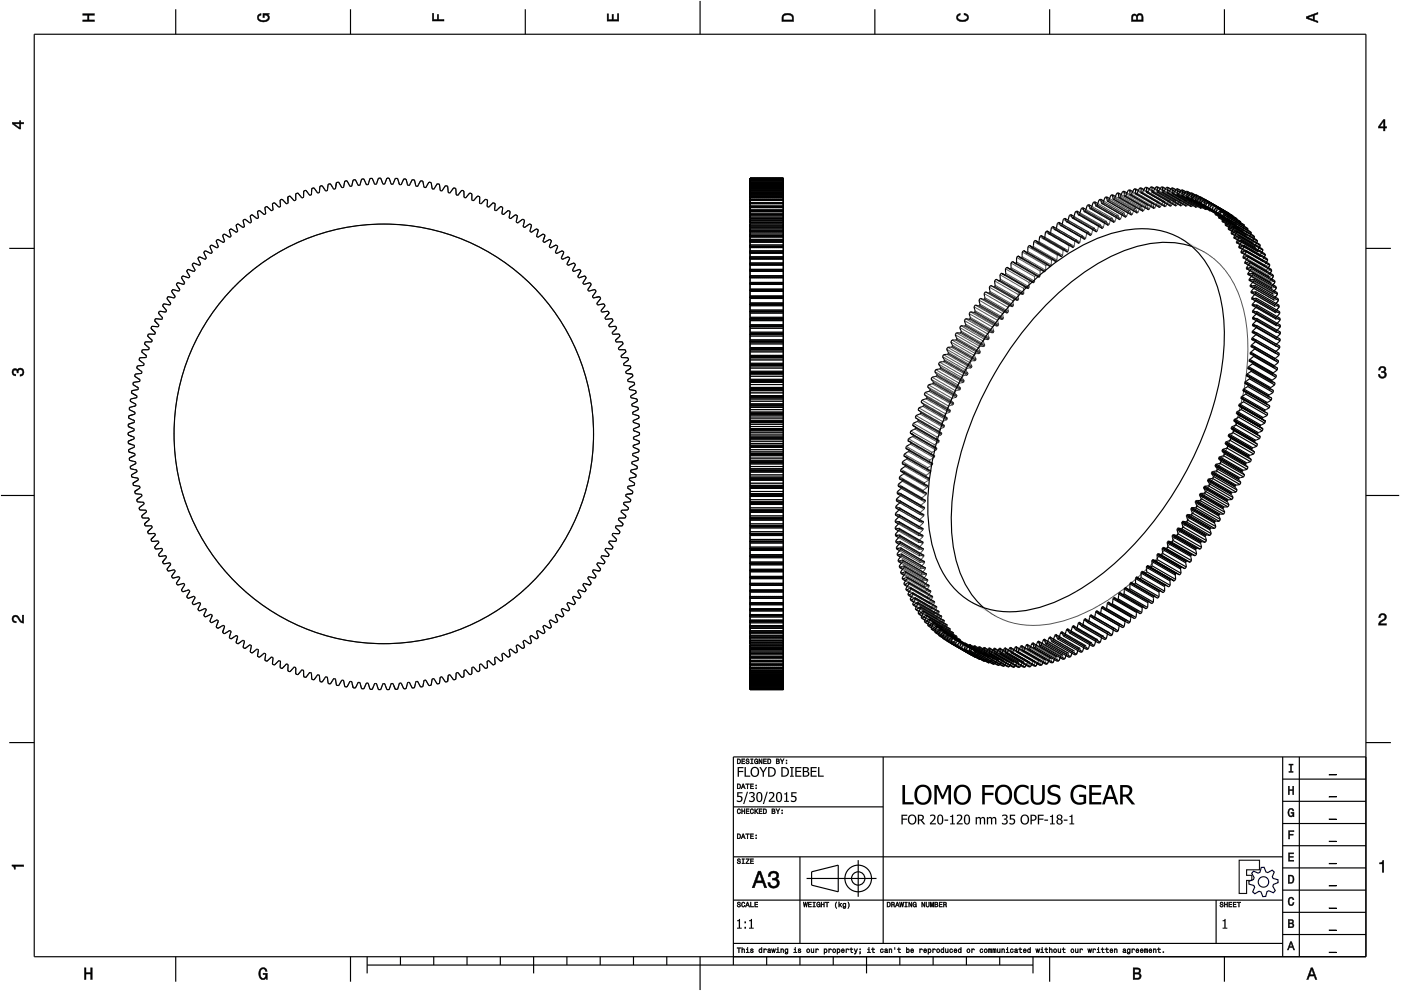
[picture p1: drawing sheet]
<svg xmlns="http://www.w3.org/2000/svg" width="420mm" height="297mm" viewBox="0 0 420 297" stroke-linecap="round" stroke-linejoin="round" font-family="sans-serif">
<g fill="none" stroke="#000" stroke-width=".35">
<path d="M10.3 10.3h399.3v276.5h-399.3zM52.7 2.8v7.5M105.1 2.8v7.5M157.5 2.8v7.5M210 .3v10M262.4 2.8v7.5M314.8 2.8v7.5M367.2 2.8v7.5M224.9 60v1.2M224.9 60v-.3h10v.3M224.9 59v1.3M224.9 59v-.3h10v.3"/>
<path d="M224.9 58.1v1.2M224.9 58.1v-.2h10v.2M224.9 57.2v1.3M224.9 57v.2M224.9 56.5v1.3M224.9 56.5v-.2h10v.2M224.9 55.8v1.3M224.9 55.8v-.1h10v.1M224.9 55.2v1.3M224.9 55.2h10M224.9 54.7v1.3M224.9 54.6v.1"/>
<path d="M224.9 54.3v1.2M224.9 54.3h10M224.9 53.9v1.3M224.9 53.9h10M224.9 53.7v1.2M224.9 53.7h10M224.9 53.5v1.2M224.9 53.5h10M224.9 53.4v1.2M224.9 53.4h.1M224.9 60h10M224.9 59h10"/>
<path d="M224.9 58.1h10M224.9 57.2h10M224.9 57h10M224.9 56.5h10M224.9 55.8h10M224.9 54.7h10M224.9 54.6h10M224.9 53.4h10M234.9 60v1.2M234.9 59v1.3M234.9 58.1v1.2M234.9 57.2v1.3"/>
<path d="M234.9 57v.2M234.9 56.5v1.3M234.9 55.8v1.3M234.9 55.2v1.3M234.9 54.7v1.3M234.9 54.6v.1M234.9 54.3v1.2M234.9 53.9v1.3M234.9 53.7v1.2M234.9 53.5v1.2M234.9 53.4v1.2M234.9 53.4h.1"/>
<path d="M330.1 59.7l.2 1.2M330.1 59.7l-.5 .2-.4 1.2M330.1 59.7l.9 .5M331.9 59l.2 1.2M331.9 59a2.02 2.02 0 0 0-1.1 1.7l-.3 .3M331.9 59l.9 .5M333.6 58.4l.2 1.2M333.6 58.4a2.01 2.01 0 0 0-1.1 1.7l-.3 .2M333.6 58.4l.9 .5M333.8 59.6l.2 .1M335.4 57.8l.1 1.3M335.4 57.8a1.99 1.99 0 0 0-1.1 1.7l-.3 .2"/>
<path d="M335.4 57.8l.9 .5M335.5 59.1l.2 .1M337.1 57.3l.1 1.3M337.1 57.3a1.96 1.96 0 0 0-1.1 1.7l-.3 .2M337.1 57.3l.9 .5M337.2 58.6l.2 .2M337.4 58.8h.1M338.8 56.9l.1 1.4M338.8 56.9a1.93 1.93 0 0 0-1.1 1.6l-.3 .3M338.8 56.9l.9 .5M338.9 58.3l.2 .1M340.5 56.6v1.4"/>
<path d="M340.5 56.6a1.9 1.9 0 0 0-1.2 1.6l-.2 .2M340.5 56.6l.9 .5M340.5 58l.3 .1M340.5 57.9l.3 .2M342.2 57.7l.2 .2M342.2 57.5l.4 .3M342.2 56.3v1.4M342.2 56.3a.79 .79 0 0 0-.9 .9l-.5 .9M342.2 56.3l.9 .5M343.8 57.6l.3 .1M343.8 57.2l.5 .3M343.8 57.2v.4"/>
<path d="M343.9 56.1l-.1 1.1M343.9 56.1l-.5 .1-1 1.7M343.9 56.1l.8 .5M344.3 57.5l-.4 .2-.1-.1M345.4 57.5l.1 .1M345.4 57.5l.3 .1M345.4 57l.5 .3M345.5 56l-.1 1.5M345.5 56h-.4l-.8 1.5M345.5 56l.9 .5M345.6 57.6h-.1M347 57.5l.1 .1"/>
<path d="M347 57.5l.3 .1M347 56.9l.6 .3M347.1 57.6h.1M347.1 56l-.1 1.5M347.1 56h-.4l-1.1 1.6M347.1 56l.9 .5M348.5 57.5l.3 .2M348.6 56.9l.6 .3M348.7 56l-.2 1.5M348.7 56h-.4l-1.1 1.6M348.7 56l.9 .5M349.2 57.2l-.4 .5-.3-.2"/>
<path d="M350 57.7l.1 .1M350 57.7l.3 .1M350.1 57.8l.1 .1M350.2 56.9l.6 .3M350.3 56.2l-.3 1.5M350.3 56.2l-.4-.1-.7 1.1M350.3 56.2l.9 .5M351.5 57.9l.3 .1M351.6 57.7l.4 .2M351.7 57l.6 .4M351.8 56.4l-.3 1.5M351.8 56.4l-.4-.1-1.2 1.6"/>
<path d="M351.8 56.4l.9 .5M353 58.2l.3 .1M353.1 57.8l.4 .2M353.1 57.8l-.1 .4M353.2 57.2l.7 .4M353.3 56.6l-.2 1.2M353.3 56.6h-.4l-.5 .7a.68 .68 0 0 1-.8 .8l-.1-.2M353.3 56.6l.9 .5M354.4 58.5l.1 .2M354.4 58.5l.3 .2M354.5 58.7h.1M354.6 57.9l.5 .4"/>
<path d="M354.7 57.4l.7 .4M354.8 57l-.4 1.5M354.8 57l-.4-.1-1.1 1.5-.3-.2M354.8 57l.9 .5M355.1 58.3l-.6 .4M355.8 58.9l.3 .2M355.9 58.7l.4 .3M356 58.2l.6 .3M356.1 57.8l.8 .4M356.2 57.4l-.4 1.5M356.2 57.4l-.4-.1-.7 1M356.2 57.4l.9 .5"/>
<path d="M357.2 59.5l.3 .2M357.3 59l.5 .2M357.4 58.5l.7 .4M357.5 58.2l.8 .4M357.6 57.9l-.4 1.6M357.6 57.9l-.4-.1-1.1 1.4-.3-.3M357.6 57.9l.9 .5M358.9 58.5l-.4 1.5M358.9 58.5l-.3-.2-1.2 1.4-.2-.2M358.9 58.5l1 .5M360.2 59.1l9.6 5.6M360.2 59.1l-.4 1.6"/>
<path d="M360.2 59.1l-.3-.1-1.1 1.2M2.8 74.4h7.5M61.1 75.6l.5-.4 1.3 .6a.46 .46 0 0 0 .7-.1 .46 .46 0 0 0-.2-.7l-.5-1.1 .5-.5 1.3 .7a.46 .46 0 0 0 .7-.1 .46 .46 0 0 0-.1-.6l-.5-1.2 .5-.5 1.3 .8a.46 .46 0 0 0 .7-.1 .46 .46 0 0 0-.1-.6l-.4-1.3 .5-.4 1.2 .8a.46 .46 0 0 0 .7 0 .46 .46 0 0 0-.1-.7l-.4-1.2 .6-.4 1.2 .8a.46 .46 0 0 0 .7 0 .46 .46 0 0 0-.1-.7l-.3-1.2 .5-.4 1.2 .9a.46 .46 0 0 0 .7 0 .46 .46 0 0 0 0-.7l-.3-1.2 .5-.4 1.2 .9a.46 .46 0 0 0 .7 0 .46 .46 0 0 0 0-.7l-.3-1.2 .6-.4 1.1 1a.46 .46 0 0 0 .7 0 .46 .46 0 0 0 0-.6l-.2-1.3 .6-.3 1.1 1a.46 .46 0 0 0 .7 0 .46 .46 0 0 0 0-.7l-.2-1.2 .6-.3 1.1 1a.46 .46 0 0 0 .7 .1 .46 .46 0 0 0 0-.7l-.1-1.3 .6-.2 1.1 1a.46 .46 0 0 0 .6 .1 .46 .46 0 0 0 .1-.7l-.1-1.2 .6-.3 1 1.1a.46 .46 0 0 0 .7 .1 .46 .46 0 0 0 .1-.6l-.1-1.3 .6-.3 1 1.2a.46 .46 0 0 0 .7 .1 .46 .46 0 0 0 .1-.7v-1.2l.6-.2 1 1.1a.46 .46 0 0 0 .6 .2 .46 .46 0 0 0 .1-.7l.1-1.3 .6-.2 .9 1.2a.46 .46 0 0 0 .7 .2 .46 .46 0 0 0 .1-.6l.1-1.3 .6-.2 .9 1.2a.46 .46 0 0 0 .7 .2 .46 .46 0 0 0 .1-.6l.2-1.3 .6-.1 .8 1.2a.46 .46 0 0 0 .7 .2 .46 .46 0 0 0 .2-.6l.1-1.3 .7-.1 .8 1.2a.46 .46 0 0 0 .6 .3 .46 .46 0 0 0 .2-.6l.2-1.3 .7-.1 .7 1.3a.46 .46 0 0 0 .6 .3 .46 .46 0 0 0 .3-.7l.2-1.2 .7-.1 .7 1.3a.46 .46 0 0 0 .6 .3 .46 .46 0 0 0 .2-.6l.3-1.3h.7l.6 1.3a.46 .46 0 0 0 .6 .3 .46 .46 0 0 0 .3-.6l.3-1.2 .7-.1 .6 1.4a.46 .46 0 0 0 .6 .3 .46 .46 0 0 0 .3-.6l.4-1.2h.6l.6 1.3a.46 .46 0 0 0 .6 .4 .46 .46 0 0 0 .3-.6l.4-1.2h.7l.5 1.4a.46 .46 0 0 0 .5 .4 .46 .46 0 0 0 .4-.6l.4-1.2h.7l.5 1.4a.46 .46 0 0 0 .5 .4 .46 .46 0 0 0 .4-.6l.5-1.1h.6l.5 1.4a.46 .46 0 0 0 .5 .4 .46 .46 0 0 0 .4-.5l.5-1.2 .7 .1 .3 1.4a.46 .46 0 0 0 .6 .5 .46 .46 0 0 0 .4-.6l.5-1.1h.7l.3 1.5a.46 .46 0 0 0 .5 .4 .46 .46 0 0 0 .4-.5l.6-1.1 .7 .1 .3 1.4a.46 .46 0 0 0 .5 .5 .46 .46 0 0 0 .4-.5l.6-1.1 .7 .1 .2 1.5a.46 .46 0 0 0 .5 .5 .46 .46 0 0 0 .5-.5l.6-1.1 .7 .1 .2 1.5a.46 .46 0 0 0 .4 .5 .46 .46 0 0 0 .5-.5l.7-1 .6 .1 .2 1.5a.46 .46 0 0 0 .4 .5 .46 .46 0 0 0 .5-.5l.8-1 .6 .2 .1 1.5a.46 .46 0 0 0 .4 .5 .46 .46 0 0 0 .5-.5l.8-1 .6 .2 .1 1.5a.46 .46 0 0 0 .4 .6 .46 .46 0 0 0 .5-.5l.8-.9 .6 .2v1.5a.46 .46 0 0 0 .4 .5 .46 .46 0 0 0 .5-.4l.9-1 .6 .3-.1 1.5a.46 .46 0 0 0 .4 .5 .46 .46 0 0 0 .5-.4l.9-.9 .6 .3-.1 1.5a.46 .46 0 0 0 .3 .5 .46 .46 0 0 0 .6-.3l.9-.9 .6 .2-.1 1.5a.46 .46 0 0 0 .3 .6 .46 .46 0 0 0 .5-.4l1-.8 .6 .3-.2 1.5a.46 .46 0 0 0 .3 .6 .46 .46 0 0 0 .6-.4l.9-.8 .6 .3-.3 1.5a.46 .46 0 0 0 .3 .6 .46 .46 0 0 0 .6-.4l1-.8 .6 .4-.3 1.4a.46 .46 0 0 0 .2 .7 .46 .46 0 0 0 .6-.3l1.1-.8 .5 .4-.3 1.4a.46 .46 0 0 0 .2 .6 .46 .46 0 0 0 .6-.3l1.1-.7 .5 .4-.4 1.4a.46 .46 0 0 0 .2 .7 .46 .46 0 0 0 .7-.3l1-.7 .6 .4-.5 1.4a.46 .46 0 0 0 .2 .7 .46 .46 0 0 0 .6-.3l1.1-.7 .5 .4-.4 1.5a.46 .46 0 0 0 .1 .6 .46 .46 0 0 0 .7-.2l1.1-.7 .5 .5-.5 1.4a.46 .46 0 0 0 .1 .6 .46 .46 0 0 0 .7-.2l1.1-.6 .5 .5-.6 1.3a.46 .46 0 0 0 .1 .7 .46 .46 0 0 0 .7-.2l1.1-.5 .5 .4-.6 1.4a.46 .46 0 0 0 .1 .6 .46 .46 0 0 0 .7-.1l1.1-.5 .5 .4-.7 1.4a.46 .46 0 0 0 .1 .6 .46 .46 0 0 0 .7-.1l1.1-.5 .5 .5-.7 1.3a.46 .46 0 0 0 0 .7 .46 .46 0 0 0 .7-.1l1.2-.5 .4 .5-.7 1.3a.46 .46 0 0 0 0 .7 .46 .46 0 0 0 .7-.1l1.2-.4 .4 .5-.8 1.3a.46 .46 0 0 0 0 .7 .46 .46 0 0 0 .7-.1l1.2-.4 .4 .6-.8 1.2a.46 .46 0 0 0 0 .7 .46 .46 0 0 0 .7-.1l1.2-.3 .4 .5-.9 1.2a.46 .46 0 0 0 0 .7 .46 .46 0 0 0 .7 0l1.2-.3 .4 .6-1 1.1a.46 .46 0 0 0 0 .7 .46 .46 0 0 0 .7 0l1.2-.2 .4 .5-1 1.2a.46 .46 0 0 0-.1 .7 .46 .46 0 0 0 .7 0l1.3-.2 .3 .6-1 1.1a.46 .46 0 0 0-.1 .6 .46 .46 0 0 0 .7 .1l1.3-.2 .3 .6-1.1 1.1a.46 .46 0 0 0-.1 .7 .46 .46 0 0 0 .7 0l1.3-.1 .2 .6-1 1a.46 .46 0 0 0-.2 .7 .46 .46 0 0 0 .7 .1l1.3-.1 .2 .6-1.1 1a.46 .46 0 0 0-.1 .7 .46 .46 0 0 0 .7 .1h1.2l.3 .6-1.2 .9a.46 .46 0 0 0-.1 .7 .46 .46 0 0 0 .6 .1h1.3l.2 .7-1.1 .9a.46 .46 0 0 0-.2 .7 .46 .46 0 0 0 .6 .1l1.3 .1 .2 .6-1.2 .9a.46 .46 0 0 0-.2 .6 .46 .46 0 0 0 .7 .2l1.2 .1 .2 .6-1.2 .9a.46 .46 0 0 0-.3 .6 .46 .46 0 0 0 .7 .2l1.3 .1 .1 .7-1.2 .8a.46 .46 0 0 0-.3 .6 .46 .46 0 0 0 .6 .2l1.3 .2 .1 .7-1.2 .7a.46 .46 0 0 0-.3 .6 .46 .46 0 0 0 .6 .3l1.3 .2 .1 .7-1.3 .7a.46 .46 0 0 0-.3 .6 .46 .46 0 0 0 .6 .2l1.3 .3 .1 .7-1.4 .6a.46 .46 0 0 0-.3 .6 .46 .46 0 0 0 .6 .3l1.3 .3v.7l-1.3 .6a.46 .46 0 0 0-.4 .6 .46 .46 0 0 0 .7 .3l1.2 .4v.6l-1.3 .6a.46 .46 0 0 0-.4 .6 .46 .46 0 0 0 .6 .3l1.2 .4v.6l-1.3 .6a.46 .46 0 0 0-.4 .6 .46 .46 0 0 0 .6 .3l1.2 .4v.7l-1.4 .5a.46 .46 0 0 0-.4 .5 .46 .46 0 0 0 .6 .4l1.1 .5v.6l-1.4 .5a.46 .46 0 0 0-.4 .5 .46 .46 0 0 0 .6 .4l1.1 .5v.6l-1.4 .5a.46 .46 0 0 0-.5 .5 .46 .46 0 0 0 .6 .4l1.1 .5v.7l-1.5 .3a.46 .46 0 0 0-.4 .5 .46 .46 0 0 0 .5 .4l1.2 .6-.1 .7-1.5 .3a.46 .46 0 0 0-.5 .5 .46 .46 0 0 0 .6 .4l1.1 .6-.1 .7-1.5 .3a.46 .46 0 0 0-.5 .4 .46 .46 0 0 0 .6 .5l1 .6-.1 .7-1.5 .2a.46 .46 0 0 0-.5 .5 .46 .46 0 0 0 .5 .4l1.1 .7-.1 .7-1.5 .1a.46 .46 0 0 0-.5 .5 .46 .46 0 0 0 .5 .4l1 .8-.2 .6-1.5 .1a.46 .46 0 0 0-.5 .5 .46 .46 0 0 0 .5 .4l1 .8-.2 .6-1.5 .1a.46 .46 0 0 0-.5 .4 .46 .46 0 0 0 .4 .5l1 .8-.2 .7h-1.5a.46 .46 0 0 0-.5 .4 .46 .46 0 0 0 .4 .5l1 .8-.3 .6h-1.4a.46 .46 0 0 0-.6 .4 .46 .46 0 0 0 .4 .5l.9 .9-.2 .6-1.5-.1a.46 .46 0 0 0-.6 .4 .46 .46 0 0 0 .4 .5l.9 .9-.2 .6-1.5-.1a.46 .46 0 0 0-.6 .3 .46 .46 0 0 0 .4 .6l.9 .9-.3 .6-1.5-.2a.46 .46 0 0 0-.6 .3 .46 .46 0 0 0 .3 .6l.9 .9-.3 .6-1.5-.2a.46 .46 0 0 0-.6 .3 .46 .46 0 0 0 .3 .6l.9 1-.4 .5-1.4-.2a.46 .46 0 0 0-.7 .2 .46 .46 0 0 0 .4 .6l.8 1-.4 .6-1.5-.3a.46 .46 0 0 0-.6 .2 .46 .46 0 0 0 .3 .6l.8 1.1-.4 .5-1.4-.4a.46 .46 0 0 0-.7 .3 .46 .46 0 0 0 .3 .6l.7 1-.4 .6-1.4-.4a.46 .46 0 0 0-.6 .2 .46 .46 0 0 0 .2 .6l.7 1.1-.4 .5-1.4-.5a.46 .46 0 0 0-.7 .2 .46 .46 0 0 0 .3 .7l.6 1.1-.4 .5-1.4-.5a.46 .46 0 0 0-.6 .1 .46 .46 0 0 0 .2 .7l.6 1.1-.5 .5-1.3-.6a.46 .46 0 0 0-.7 .2 .46 .46 0 0 0 .2 .6l.6 1.2-.5 .4-1.3-.6a.46 .46 0 0 0-.7 .2 .46 .46 0 0 0 .2 .6l.5 1.2-.5 .4-1.3-.6a.46 .46 0 0 0-.7 .1 .46 .46 0 0 0 .2 .7l.5 1.1-.5 .5-1.3-.7a.46 .46 0 0 0-.7 .1 .46 .46 0 0 0 .1 .6l.5 1.2-.5 .5-1.3-.8a.46 .46 0 0 0-.7 .1 .46 .46 0 0 0 .1 .6l.4 1.3-.5 .4-1.2-.8a.46 .46 0 0 0-.7 0 .46 .46 0 0 0 .1 .7l.4 1.2-.6 .4-1.2-.8a.46 .46 0 0 0-.7 0 .46 .46 0 0 0 .1 .7l.3 1.2-.5 .4-1.2-.9a.46 .46 0 0 0-.7 0 .46 .46 0 0 0 0 .7l.3 1.2-.5 .4-1.2-.9a.46 .46 0 0 0-.7 0 .46 .46 0 0 0 0 .7l.3 1.2-.6 .3-1.1-.9a.46 .46 0 0 0-.7 0 .46 .46 0 0 0 0 .6l.2 1.3-.6 .3-1.1-1a.46 .46 0 0 0-.7 0 .46 .46 0 0 0 0 .6l.2 1.3-.6 .3-1.1-1a.46 .46 0 0 0-.7-.1 .46 .46 0 0 0 0 .7l.1 1.3-.6 .2-1-1a.46 .46 0 0 0-.7-.1 .46 .46 0 0 0-.1 .6l.1 1.3-.6 .3-1-1.1a.46 .46 0 0 0-.7-.1 .46 .46 0 0 0-.1 .6l.1 1.3-.6 .3-1-1.2a.46 .46 0 0 0-.7-.1 .46 .46 0 0 0-.1 .6v1.3l-.6 .2-1-1.1a.46 .46 0 0 0-.6-.2 .46 .46 0 0 0-.1 .7l-.1 1.3-.6 .2-.9-1.2a.46 .46 0 0 0-.7-.2 .46 .46 0 0 0-.1 .6l-.1 1.3-.6 .2-.9-1.2a.46 .46 0 0 0-.7-.2 .46 .46 0 0 0-.1 .6l-.2 1.3-.6 .1-.8-1.2a.46 .46 0 0 0-.7-.2 .46 .46 0 0 0-.2 .6l-.1 1.3-.7 .1-.8-1.2a.46 .46 0 0 0-.6-.3 .46 .46 0 0 0-.2 .6l-.2 1.3-.7 .1-.7-1.3a.46 .46 0 0 0-.6-.3 .46 .46 0 0 0-.3 .7l-.2 1.2-.7 .1-.7-1.3a.46 .46 0 0 0-.6-.3 .46 .46 0 0 0-.2 .6l-.3 1.3h-.7l-.6-1.3a.46 .46 0 0 0-.6-.3 .46 .46 0 0 0-.3 .6l-.3 1.2-.7 .1-.6-1.4a.46 .46 0 0 0-.6-.3 .46 .46 0 0 0-.3 .6l-.4 1.2h-.6l-.6-1.3a.46 .46 0 0 0-.6-.4 .46 .46 0 0 0-.3 .6l-.4 1.2h-.7l-.5-1.4a.46 .46 0 0 0-.5-.4 .46 .46 0 0 0-.4 .6l-.4 1.2h-.7l-.5-1.4a.46 .46 0 0 0-.5-.4 .46 .46 0 0 0-.4 .6l-.5 1.1h-.6l-.5-1.4a.46 .46 0 0 0-.5-.4 .46 .46 0 0 0-.4 .5l-.5 1.2-.7-.1-.3-1.4a.46 .46 0 0 0-.6-.5 .46 .46 0 0 0-.4 .6l-.5 1.1h-.7l-.3-1.5a.46 .46 0 0 0-.5-.4 .46 .46 0 0 0-.4 .5l-.6 1.1-.7-.1-.3-1.4a.46 .46 0 0 0-.5-.5 .46 .46 0 0 0-.4 .5l-.6 1.1-.7-.1-.2-1.5a.46 .46 0 0 0-.5-.5 .46 .46 0 0 0-.5 .5l-.6 1.1-.7-.1-.2-1.5a.46 .46 0 0 0-.4-.5 .46 .46 0 0 0-.5 .5l-.7 1-.6-.1-.2-1.5a.46 .46 0 0 0-.4-.5 .46 .46 0 0 0-.5 .5l-.8 1-.6-.2-.1-1.5a.46 .46 0 0 0-.4-.5 .46 .46 0 0 0-.5 .5l-.8 1-.6-.2-.1-1.5a.46 .46 0 0 0-.4-.6 .46 .46 0 0 0-.5 .5l-.8 .9-.6-.2v-1.5a.46 .46 0 0 0-.4-.5 .46 .46 0 0 0-.5 .4l-.9 1-.6-.3 .1-1.5a.46 .46 0 0 0-.4-.6 .46 .46 0 0 0-.5 .5l-.9 .9-.6-.3 .1-1.5a.46 .46 0 0 0-.3-.6 .46 .46 0 0 0-.6 .4l-.9 .9-.6-.2 .1-1.5a.46 .46 0 0 0-.3-.6 .46 .46 0 0 0-.5 .4l-1 .8-.6-.3 .2-1.5a.46 .46 0 0 0-.3-.6 .46 .46 0 0 0-.6 .4l-.9 .8-.6-.3 .3-1.5a.46 .46 0 0 0-.3-.6 .46 .46 0 0 0-.6 .4l-1 .7-.6-.3 .3-1.5a.46 .46 0 0 0-.2-.6 .46 .46 0 0 0-.6 .3l-1.1 .8-.5-.4 .3-1.4a.46 .46 0 0 0-.2-.6 .46 .46 0 0 0-.6 .3l-1.1 .7-.5-.4 .4-1.4a.46 .46 0 0 0-.2-.7 .46 .46 0 0 0-.7 .3l-1 .7-.6-.4 .5-1.4a.46 .46 0 0 0-.2-.7 .46 .46 0 0 0-.6 .3l-1.1 .7-.5-.4 .4-1.5a.46 .46 0 0 0-.1-.6 .46 .46 0 0 0-.7 .2l-1.1 .7-.5-.5 .5-1.4a.46 .46 0 0 0-.1-.6 .46 .46 0 0 0-.7 .2l-1.1 .6-.5-.5 .6-1.3a.46 .46 0 0 0-.1-.7 .46 .46 0 0 0-.7 .2l-1.1 .5-.5-.4 .6-1.4a.46 .46 0 0 0-.1-.7 .46 .46 0 0 0-.7 .2l-1.1 .5-.5-.4 .7-1.4a.46 .46 0 0 0-.1-.6 .46 .46 0 0 0-.7 .1l-1.1 .5-.5-.5 .7-1.3a.46 .46 0 0 0 0-.7 .46 .46 0 0 0-.7 .1l-1.2 .5-.4-.5 .7-1.3a.46 .46 0 0 0 0-.7 .46 .46 0 0 0-.7 .1l-1.2 .4-.4-.5 .8-1.3a.46 .46 0 0 0 0-.7 .46 .46 0 0 0-.7 .1l-1.2 .4-.4-.6 .8-1.2a.46 .46 0 0 0 0-.7 .46 .46 0 0 0-.7 .1l-1.2 .3-.4-.5 .9-1.2a.46 .46 0 0 0 0-.7 .46 .46 0 0 0-.7 0l-1.2 .3-.4-.6 1-1.1a.46 .46 0 0 0 0-.7 .46 .46 0 0 0-.7 0l-1.2 .2-.4-.5 1-1.2a.46 .46 0 0 0 .1-.7 .46 .46 0 0 0-.7 0l-1.3 .2-.3-.6 1-1.1a.46 .46 0 0 0 .1-.6 .46 .46 0 0 0-.7-.1l-1.3 .2-.3-.6 1.1-1.1a.46 .46 0 0 0 .1-.7 .46 .46 0 0 0-.7 0l-1.3 .1-.2-.6 1-1a.46 .46 0 0 0 .2-.7 .46 .46 0 0 0-.7-.1l-1.3 .1-.2-.6 1.1-1a.46 .46 0 0 0 .1-.7 .46 .46 0 0 0-.7-.1h-1.2l-.3-.6 1.2-1a.46 .46 0 0 0 .1-.6 .46 .46 0 0 0-.6-.1h-1.3l-.2-.7 1.1-.9a.46 .46 0 0 0 .2-.7 .46 .46 0 0 0-.6-.1l-1.3-.1-.2-.6 1.2-.9a.46 .46 0 0 0 .2-.6 .46 .46 0 0 0-.7-.2l-1.2-.1-.2-.6 1.2-.9a.46 .46 0 0 0 .3-.6 .46 .46 0 0 0-.7-.2l-1.3-.1-.1-.7 1.2-.8a.46 .46 0 0 0 .3-.6 .46 .46 0 0 0-.6-.2l-1.3-.2-.1-.7 1.2-.7a.46 .46 0 0 0 .3-.7 .46 .46 0 0 0-.6-.2l-1.3-.2-.1-.7 1.3-.7a.46 .46 0 0 0 .3-.6 .46 .46 0 0 0-.6-.2l-1.3-.3-.1-.7 1.4-.6a.46 .46 0 0 0 .3-.6 .46 .46 0 0 0-.6-.3l-1.3-.3v-.7l1.3-.6a.46 .46 0 0 0 .4-.6 .46 .46 0 0 0-.7-.3l-1.2-.4v-.6l1.3-.6a.46 .46 0 0 0 .4-.6 .46 .46 0 0 0-.6-.3l-1.2-.4v-.6l1.3-.6a.46 .46 0 0 0 .4-.6 .46 .46 0 0 0-.6-.3l-1.2-.4v-.7l1.4-.5a.46 .46 0 0 0 .4-.5 .46 .46 0 0 0-.6-.4l-1.1-.5v-.6l1.4-.5a.46 .46 0 0 0 .4-.5 .46 .46 0 0 0-.6-.4l-1.1-.5v-.6l1.4-.5a.46 .46 0 0 0 .5-.5 .46 .46 0 0 0-.6-.4l-1.1-.5v-.7l1.5-.3a.46 .46 0 0 0 .4-.5 .46 .46 0 0 0-.5-.4l-1.2-.6 .1-.7 1.5-.3a.46 .46 0 0 0 .5-.5 .46 .46 0 0 0-.6-.4l-1.1-.6 .1-.7 1.5-.3a.46 .46 0 0 0 .5-.4 .46 .46 0 0 0-.5-.5l-1.1-.6 .1-.7 1.5-.2a.46 .46 0 0 0 .5-.5 .46 .46 0 0 0-.5-.4l-1.1-.7 .1-.7 1.5-.1a.46 .46 0 0 0 .5-.5 .46 .46 0 0 0-.5-.4l-1-.8 .2-.6 1.5-.1a.46 .46 0 0 0 .5-.5 .46 .46 0 0 0-.5-.4l-1-.8 .2-.6 1.5-.1a.46 .46 0 0 0 .5-.4 .46 .46 0 0 0-.4-.5l-1-.8 .2-.7h1.5a.46 .46 0 0 0 .5-.4 .46 .46 0 0 0-.4-.5l-1-.8 .3-.6h1.4a.46 .46 0 0 0 .6-.4 .46 .46 0 0 0-.4-.5l-.9-.9 .2-.6 1.5 .1a.46 .46 0 0 0 .6-.4 .46 .46 0 0 0-.4-.5l-.9-.9 .2-.6 1.5 .1a.46 .46 0 0 0 .6-.3 .46 .46 0 0 0-.4-.6l-.9-.9 .3-.6 1.5 .2a.46 .46 0 0 0 .6-.3 .46 .46 0 0 0-.3-.6l-.9-.9 .3-.6 1.5 .2a.46 .46 0 0 0 .6-.3 .46 .46 0 0 0-.3-.6l-.9-1 .4-.5 1.4 .2a.46 .46 0 0 0 .7-.2 .46 .46 0 0 0-.4-.6l-.8-1 .4-.6 1.5 .3a.46 .46 0 0 0 .6-.2 .46 .46 0 0 0-.3-.6l-.8-1.1 .4-.5 1.4 .4a.46 .46 0 0 0 .7-.3 .46 .46 0 0 0-.3-.6l-.7-1 .4-.6 1.4 .4a.46 .46 0 0 0 .6-.2 .46 .46 0 0 0-.2-.6l-.7-1.1 .4-.5 1.4 .5a.46 .46 0 0 0 .7-.2 .46 .46 0 0 0-.3-.7l-.6-1.1 .4-.5 1.4 .5a.46 .46 0 0 0 .7-.1 .46 .46 0 0 0-.3-.7l-.6-1.1 .5-.5 1.3 .6a.46 .46 0 0 0 .7-.2 .46 .46 0 0 0-.2-.6l-.6-1.2 .5-.4 1.3 .6a.46 .46 0 0 0 .7-.2 .46 .46 0 0 0-.2-.6zM224.9 79.3v1.5M224.9 79.3v-.5h10v.5M224.9 77.4v1.6M224.9 77.4v-.4h10v.4M224.9 75.6v1.6M224.9 75.6v-.4h10v.4M224.9 73.9v1.5M224.9 73.4v.5M224.9 73.4v.4"/>
<path d="M224.9 72.2v1.2M224.9 71.7v.5M224.9 70.5v1.3M224.9 70.5v-.4h10v.4M224.9 69v1.2M224.9 69v-.4h10v.4M224.9 67.5v1.2M224.9 67.5v-.4h10v.4M224.9 66.1v1.2M224.9 66.1v-.4h10v.4M224.9 64.7v1.2M224.9 64.7v-.4h10v.4"/>
<path d="M224.9 63.4v1.3M224.9 63.4v-.3h10v.3M224.9 62.2v1.2M224.9 62.2v-.3h10v.3M224.9 61v1.3M224.9 61v-.2h10v.2M224.9 79.3h10M224.9 77.4h10M224.9 75.6h10M224.9 73.9h10M224.9 73.4h10M224.9 72.2h10"/>
<path d="M224.9 71.7h10M224.9 70.5h10M224.9 69h10M224.9 67.5h10M224.9 66.1h10M224.9 64.7h10M224.9 63.4h10M224.9 62.2h10M224.9 61h10M234.9 79.3v1.5M234.9 77.4v1.6M234.9 75.6v1.6"/>
<path d="M234.9 73.9v1.5M234.9 73.4v.5M234.9 73.4v.4M234.9 72.2v1.2M234.9 71.7v.5M234.9 70.5v1.3M234.9 69v1.2M234.9 67.5v1.2M234.9 66.1v1.2M234.9 64.7v1.2M234.9 63.4v1.3M234.9 62.2v1.2"/>
<path d="M234.9 61v1.3M303.6 78.4a1.71 1.71 0 0 0-.4 1.8l-.4 .5M303.6 78.4l.8 .6M303.6 78.4l1 .6M304.4 79h.1M304.7 78.9l-.3 .1M305.3 76.7a1.76 1.76 0 0 0-.4 1.8l-.2 .4M305.3 76.7l.8 .7M305.3 76.7l1 .6M306.1 77.4h.1M306.3 77.3l-.2 .1M307 75.1a1.8 1.8 0 0 0-.5 1.8l-.2 .4"/>
<path d="M307 75.1l.7 .7M307 75.1l1 .6M307.7 75.8h.1M308 75.7l-.2 .1M308.7 73.5a1.84 1.84 0 0 0-.5 1.9l-.2 .3M308.7 73.5l.7 .8M308.7 73.5l1.1 .6M309.4 74.3h.1M310.5 72a1.88 1.88 0 0 0-.6 1.9l-.4 .4M310.5 72l.6 .8M310.5 72l1 .6M311.1 72.8l.1 .1"/>
<path d="M312.2 70.6a1.91 1.91 0 0 0-.6 1.8l-.5 .4M312.2 70.6l.7 .8M312.2 70.6l1.1 .6M312.9 71.4v.1M314 69.2a1.94 1.94 0 0 0-.7 1.8l-.4 .5M314 69.2l.6 .9M314 69.2l1 .6M314.6 70.1h.1M315.8 67.9a1.97 1.97 0 0 0-.7 1.8l-.5 .4M315.8 67.9l.5 .9M315.8 67.9l1 .6M316.3 68.8h.1"/>
<path d="M316.3 68.8l.1 .1M316.8 68.5l-.4 .3M317.6 66.6a1.99 1.99 0 0 0-.8 1.9M317.6 66.6l.5 1M317.6 66.6l1 .6M318.1 67.6h.1M319.4 65.4a2.01 2.01 0 0 0-.8 1.9l-.5 .3M319.4 65.4l.4 1M319.4 65.4l.9 .6M319.8 66.4l.1 .1M321.1 64.3a2.03 2.03 0 0 0-.8 1.8l-.5 .3M321.1 64.3l.5 1"/>
<path d="M321.1 64.3l1 .6M321.6 65.3l.1 .1M322.9 63.2a2.04 2.04 0 0 0-.8 1.9l-.5 .2M322.9 63.2l.4 1.1M322.9 63.2l1 .6M323.3 64.3l.2 .1M324.7 62.3l.4 1.1M324.7 62.3a2.04 2.04 0 0 0-.9 1.7l-.5 .3M324.7 62.3l1 .5M325.1 63.4h.1M326.5 61.3l.3 1.2M326.5 61.3a2.04 2.04 0 0 0-.9 1.8l-.5 .3"/>
<path d="M326.5 61.3l.9 .6M326.8 62.5l.2 .1M327.5 61.9l-.3 .5-.4 .1M328.3 60.5l.3 1.2M328.3 60.5l-.5 .2-.3 1.2M328.3 60.5l.9 .5M328.6 61.7l.2 .1M329.2 61.1l-.2 .5-.4 .1M330.3 60.9l.2 .1M332.1 60.2l.1 .1M357.5 73.9a29.4 29.4 0 0 0-19.7 1 74 74 0 0 0-30.8 24.1 100.9 100.9 0 0 0-21.4 50.6 43.8 43.8 0 0 0 4.8 27.1l2.9 3.8 1.7 1.6M358.5 60v.3"/>
<path d="M358.5 60l.3 .2M358.5 60.3h.1M358.6 60.3h.1M358.8 60.2l-.2 .1M359.8 60.7v.2M359.8 60.7l.3 .2M359.8 60.9h.1M359.8 60.9l.1 .1M359.9 61h.1M360.1 60.9l1.1-1.2 .2 .1 .1 .1-.5 1.5M360.1 60.9l-.2 .1M361 61.4v.3"/>
<path d="M361 61.4l.3 .2M361 61.7h.1M361.1 61.7h.1M362.2 62.2v.3M362.2 62.2l.3 .2M362.2 62.5h.1M362.3 62.5h.1M362.8 60.7l-.6 1.5M362.8 60.7l-.4-.3-1.3 1.3M362.8 60.7l7 4M363.3 63.1l.1 .3M363.3 63.1l.4 .2"/>
<path d="M363.4 63.4h.1M363.6 61.3l7.4 4.3M363.6 61.3l.3 .2M363.6 61.3l-1.3 1.2M363.9 61.5l-.6 1.6M363.9 61.5l7.1 4.1M364.4 64l.1 .3M364.4 64l.4 .2M364.5 64.3h.1M364.5 64.3l.1 .1M364.8 62.2l7.3 4.3M364.8 62.2l.3 .3"/>
<path d="M364.8 62.2l-1.4 1.2M365.1 62.5l-.7 1.5M365.1 62.5l7 4M365.5 65v.3M365.5 65l.4 .2M365.5 65.3l.2 .1M365.9 63.2l7.3 4.3M365.9 63.2l.3 .3M365.9 63.2l-1.4 1.1M366.2 63.5l-.7 1.5M366.2 63.5l7 4M366.5 66.1v.3"/>
<path d="M366.5 66.1l.4 .2M366.5 66.4h.1M366.5 66.4l.2 .1M366.6 66.4h.1M366.6 66.4v.1M367 64.3l7.3 4.3M367 64.3l.2 .2M367 64.3l-1.2 1h-.3M367.2 64.5l-.7 1.6M367.2 64.5l7.1 4.1M367.5 67.5v.1M367.5 67.5l.1 .1"/>
<path d="M367.5 67.2v.3M367.5 67.2l.4 .2M367.5 67.6h.1M368 65.4l7.3 4.4M368 65.4l.2 .3M368 65.4l-1.4 1M368.2 65.7l-.7 1.5M368.2 65.7l7.1 4.1M368.3 63.7l.3 .2-.4 1.2M368.4 68.7l.2 .1M368.4 68.4v.3M368.4 68.4l.4 .2"/>
<path d="M368.9 66.6l7.3 4.4M368.9 66.6l.3 .3M368.9 66.6l-1.3 1M369.2 66.9l-.8 1.5M369.2 66.9l7 4.1M369.3 70l.1 .1M369.3 69.7v.3M369.3 69.7l.4 .2M369.8 64.7l-.4 1.2M369.8 67.8l7.1 4.1 .2 .3M369.8 67.8l.3 .4M369.8 67.8l-1.1 1-.3-.1"/>
<path d="M370.1 71.3l.1 .1M370.1 68.2l-.8 1.5M370.1 68.2l7 4M370.1 71v.3M370.1 71l.4 .2M370.7 69.2l7.1 4 .2 .4M370.7 69.2l.2 .3M370.7 69.2l-1.2 .8h-.2M370.8 72.7h.1M370.8 72.7l.2 .1M370.9 72.4l-.1 .3M370.9 72.4l.4 .2"/>
<path d="M370.9 69.5l-.8 1.5M370.9 69.5l7.1 4.1M371 65.6l-.4 1.2M371.5 70.5l7.1 4.1 .2 .4M371.5 70.5l.2 .4M371.5 70.5l-1.2 .9-.2-.1M371.5 74.1l.3 .1M371.5 74.1l.2 .1M371.6 73.8l-.1 .3M371.6 73.8l.4 .3M371.7 70.9l-.8 1.5M371.7 70.9l7.1 4.1"/>
<path d="M372.1 66.5l-.4 1.2M372.2 75.6l.2 .1M372.2 75.6l.2 .2M372.2 75.3v.3M372.2 75.3l.5 .3M372.3 72l7 4.1 .2 .3M372.3 72l.1 .4M372.3 72l-1.5 .7M372.4 72.4l-.8 1.4M372.4 72.4l7.1 4M372.7 75.6l-.3 .1M372.8 77.2h.1"/>
<path d="M372.8 77.2l.2 .1M372.8 76.9v.3M372.8 76.9l.5 .2M373 73.5l7 4.1 .2 .4M373 73.5l.1 .4M373 73.5l-1.2 .7M373.1 73.9l-.9 1.4M373.1 73.9l7.1 4.1M373.2 67.5l-.5 1.2M373.3 77.1l-.3 .2M373.3 78.8l.2 .1M373.4 78.5l-.1 .3"/>
<path d="M373.4 78.5l.5 .3M373.6 75l7.1 4.1 .1 .4M373.6 75l.2 .5M373.6 75l-.9 .6M373.8 75.5l-1 1.4M373.8 75.5l7 4M374.2 76.7l7.1 4 .1 .5M374.2 76.7l.1 .4M374.2 76.7l-.9 .4M374.3 68.6l-.5 1.2M374.3 77.1l-.9 1.4M374.3 77.1l7.1 4.1"/>
<path d="M374.7 78.3l7.1 4.1 .1 .4M374.7 78.3l.2 .5M374.7 78.3l-1.2 .6M374.9 78.8l-1 1.3M374.9 78.8l7 4M375.3 69.8l-.6 1.1M376.2 71l-.5 1.1M377.1 72.2l-.6 1.2M378 73.6l-.6 1.1M378.8 75l-.7 1.1M379.5 76.4l-.6 1.1M380.2 78l-.7 1"/>
<path d="M380.8 79.5l-.7 1.1M409.6 74.4h7.5M224.9 99.9v.1M224.9 99.6v.3M224.9 98.4v1.2M224.9 97.8v.6M224.9 97.8h.1M224.9 97.7v.1M224.9 97.3v.4M224.9 96.1v1.2M224.9 95.5v.6M224.9 95.5h.1"/>
<path d="M224.9 95.1v.4M224.9 93.9v1.2M224.9 93.3v.6M224.9 92.9v.4M224.9 91.6v1.3M224.9 91.1v.5M224.9 90.8v.3M224.9 89.5v1.3M224.9 88.9v.6M224.9 88.7v.2M224.9 87.3v1.4M224.9 86.8v.5"/>
<path d="M224.9 86.7v.1M224.9 85.3v1.4M224.9 84.7v.6M224.9 84.7h.1M224.9 83.2v1.5M224.9 82.7v.5M224.9 82.7h.1M224.9 81.2v1.5M224.9 81.2v-.5h10v.5M224.9 99.9h10M224.9 99.6h10M224.9 98.4h10"/>
<path d="M224.9 97.8h10M224.9 97.7h10M224.9 97.3h10M224.9 96.1h10M224.9 95.5h10M224.9 95.1h10M224.9 93.9h10M224.9 93.3h10M224.9 92.9h10M224.9 91.6h10M224.9 91.1h10M224.9 90.8h10"/>
<path d="M224.9 89.5h10M224.9 88.9h10M224.9 88.7h10M224.9 87.3h10M224.9 86.8h10M224.9 86.7h10M224.9 85.3h10M224.9 84.7h10M224.9 83.2h10M224.9 82.7h10M224.9 81.2h10M234.9 99.9v.1"/>
<path d="M234.9 99.6v.3M234.9 98.4v1.2M234.9 97.8v.6M234.9 97.8h.1M234.9 97.7v.1M234.9 97.3v.4M234.9 96.1v1.2M234.9 95.5v.6M234.9 95.5h.1M234.9 95.1v.4M234.9 93.9v1.2M234.9 93.3v.6"/>
<path d="M234.9 92.9v.4M234.9 91.6v1.3M234.9 91.1v.5M234.9 90.8v.3M234.9 89.5v1.3M234.9 88.9v.6M234.9 88.7v.2M234.9 87.3v1.4M234.9 86.8v.5M234.9 86.7v.1M234.9 85.3v1.4M234.9 84.7v.6"/>
<path d="M234.9 84.7h.1M234.9 83.2v1.5M234.9 82.7v.5M234.9 82.7h.1M234.9 81.2v1.5M299.3 84a.64 .64 0 0 0-.9-.1 .64 .64 0 0 0-.1 1 .62 .62 0 0 1 .2 .7 .62 .62 0 0 1-.6 .3h-.1a.65 .65 0 0 0-.9-.1 .65 .65 0 0 0-.1 .9 .66 .66 0 0 1-.1 1 .66 .66 0 0 1-.9-.1l-.3-.1a1.84 1.84 0 0 0-.2 1.9 .6 .6 0 0 1-.5 .4 .6 .6 0 0 1-.6-.3l-.2-.1a1.77 1.77 0 0 0-.1 1.9 .62 .62 0 0 1-.5 .5 .62 .62 0 0 1-.7-.3l-.2-.1a1.7 1.7 0 0 0-.1 1.9 .64 .64 0 0 1-.5 .4 .64 .64 0 0 1-.6-.2h-.3a1.63 1.63 0 0 0 0 1.8 .66 .66 0 0 1-1.1 .3l-.3-.1a1.56 1.56 0 0 0 0 1.8 .69 .69 0 0 1-1.1 .4l-.3-.1a1.49 1.49 0 0 0 0 1.8 .71 .71 0 0 1-1.1 .4h-.3a1.43 1.43 0 0 0 .1 1.7 .74 .74 0 0 1-1.1 .4h-.3a1.36 1.36 0 0 0 .2 1.7 .77 .77 0 0 1-1.2 .5h-.3a1.3 1.3 0 0 0 .2 1.7 .8 .8 0 0 1-1.1 .5h-.3a1.24 1.24 0 0 0 .2 1.6 .82 .82 0 0 1-1.1 .6h-.3a1.19 1.19 0 0 0 .3 1.6 .85 .85 0 0 1-1.2 .6l-.3 .1a1.13 1.13 0 0 0 .4 1.5 .88 .88 0 0 1-1.2 .7l-.3 .1a1.08 1.08 0 0 0 .4 1.5 .91 .91 0 0 1-1.1 .7h-.3a1.03 1.03 0 0 0 .4 1.5 .94 .94 0 0 1-1.2 .7l-.3 .1a.99 .99 0 0 0 .6 1.4 .97 .97 0 0 1-1.2 .8l-.3 .1a.95 .95 0 0 0 .5 1.4 1 1 0 0 1-1.1 .8l-.3 .2a.91 .91 0 0 0 .6 1.3 1.02 1.02 0 0 1-1.2 .8l-.3 .2a.76 .76 0 0 0 .6 1.1 .71 .71 0 0 1-.8 .9l-.6 .3a.74 .74 0 0 0 .6 1.1M299.4 84.1l.2 .1M300.6 82l.6 .4M301.2 82.4a.73 .73 0 0 0-1.3 0v.6a.74 .74 0 0 1-.3 1.2l-.3-.2M301.2 82.4h.1M302 80.1a1.67 1.67 0 0 0-.4 1.8l-.4 .5M302 80.1l.8 .6"/>
<path d="M302 80.1l.9 .6M302.8 80.7h.1M308.7 85.3a58.8 58.8 0 0 1 28-16.2 23.1 23.1 0 0 1 23.1 7.1 36.5 36.5 0 0 1 7.4 24 91.9 91.9 0 0 1-14.7 46.7 87.6 87.6 0 0 1-31.8 31.5 35 35 0 0 1-23.5 4.4 22.4 22.4 0 0 1-15.7-13.7 49.9 49.9 0 0 1-2.5-27.7 103.6 103.6 0 0 1 29.7-56.1zM373.8 80.5l.2 .1M373.9 80.1l-.1 .4M373.9 80.1l.5 .3M374.2 82.2h.1M374.2 82.2l.3 .1M374.2 82.2l.2 .1M374.3 81.8l-.1 .4M374.3 81.8l.5 .3M374.6 83.9v.1"/>
<path d="M374.6 83.9l.3 .2M374.6 84l.2 .1M374.7 83.6l-.1 .3M374.7 83.6l.5 .3M374.9 85.7v.1M374.9 85.7l.3 .2M374.9 85.8l.2 .1M375 85.4l-.1 .3M375 85.4l.6 .3M375.2 87.6l.3 .1M375.2 80l7.1 4.1 .1 .5M375.2 80l.1 .5"/>
<path d="M375.2 80l-1.2 .6-.2-.1M375.3 87.3l-.1 .3M375.3 87.3l.6 .3M375.3 80.5l-1 1.3M375.3 80.5l7.1 4.1M375.4 89.5h.1M375.4 89.5l.3 .1M375.4 89.5l.2 .2M375.5 89.1l-.1 .4M375.5 89.1l.6 .4M375.5 99.6l.3 .1M375.5 99.6l.1 .1"/>
<path d="M375.5 91.4v.1M375.5 91.4l.3 .2M375.5 91.5l.3 .1M375.5 99.5v.1M375.5 99.5l.4 .2M375.6 99.7h.1M375.6 97.5l.1 .2 1.2-.2M375.6 97.5l.3 .1M375.6 93.4l.1 .2 1.2-.2M375.6 93.4l.3 .2M375.6 97.4v.1M375.6 97.4l.4 .2"/>
<path d="M375.6 81.8l7.1 4.1 .1 .5M375.6 81.8l.1 .5M375.6 81.8l-1.2 .5M375.7 95.4h.1M375.7 95.4l.3 .2M375.7 95.4l.2 .2M375.7 91.1l-.2 .3M375.7 91.1l.6 .4M375.7 99.2l-.2 .3M375.7 99.2l.9 .5M375.7 82.3l-1 1.3M375.7 82.3l7.1 4.1"/>
<path d="M375.8 93l-.2 .4M375.8 93l.7 .5M375.8 97.1l-.2 .3M375.8 97.1l.8 .5M375.8 95l-.1 .4M375.8 95l.8 .5M375.9 99.7h-.2M376 83.6l7 4.1 .1 .5M376 83.6l.1 .5M376 83.6l-1.2 .5M376.1 84.1l-1.1 1.3M376.1 84.1l7 4.1"/>
<path d="M376.3 85.5l7 4.1 .1 .5M376.3 85.5l.1 .5M376.3 85.5l-1.2 .4M376.4 86l-1.1 1.3M376.4 86l7 4.1M376.5 87.4l7.1 4.1v.5M376.5 87.4l.1 .5M376.5 87.4l-1.2 .4-.1-.2M376.6 87.9l-1.1 1.2M376.6 87.9l7 4.1M376.7 89.4l7.1 4v.5M376.7 89.4l.1 .5"/>
<path d="M376.7 89.4l-1.1 .3-.2-.2M376.8 99.7l7 4v.6M376.8 99.7l-.1 .5M376.8 99.7h-.9M376.8 89.9l-1.1 1.2M376.8 89.9l7 4M376.8 91.4l7.1 4v.5M376.8 91.4l.1 .5M376.8 91.4l-1.1 .2-.2-.1M376.8 98.1l-1.1 1.1M376.8 98.1l7.1 4.1M376.9 97.5l7 4.1v.6"/>
<path d="M376.9 97.5l-.1 .6M376.9 91.9l-1.1 1.1M376.9 91.9l7 4M376.9 93.4l7.1 4.1v.5M376.9 93.4v.5M376.9 96l-1.1 1.1M376.9 96l7.1 4.1M376.9 95.4l7.1 4.1v.6M376.9 95.4v.6M376.9 95.4l-1.1 .2-.1-.2M376.9 93.9l-1.1 1.1M376.9 93.9l7.1 4.1"/>
<path d="M381.4 81.2l-.7 1M381.9 82.8l-.7 1.1M382.4 84.6l-.8 1M382.8 86.4l-.8 1M383.1 88.2l-.7 1M383.4 90.1l-.8 .9M383.6 92l-.8 .9M383.8 93.9l-1.1 1.2M383.9 95.9l-1.1 1.2M384 98l-1.1 1.1M224.9 119.6v.7M224.9 119.3v.3"/>
<path d="M224.9 119v.3M224.9 118.9v.1M224.9 118.6v.3M224.9 117.8v.8M224.9 117.1v.7M224.9 116.8v.3M224.9 116.6v.2M224.9 116.5v.1M224.9 116.1v.4M224.9 115.3v.8M224.9 114.6v.7M224.9 114.4v.2"/>
<path d="M224.9 114.4h.1M224.9 114.1v.3M224.9 114v.1M224.9 113.7v.3M224.9 112.8v.9M224.9 112.1v.7M224.9 112v.1M224.9 111.7v.3M224.9 111.6v.1M224.9 111.3v.3M224.9 110.3v1M224.9 109.7v.6"/>
<path d="M224.9 109.6v.1M224.9 109.3v.3M224.9 109.2v.1M224.9 108.9v.3M224.9 107.9v1M224.9 107.3v.6M224.9 107.2v.1M224.9 107.2h.1M224.9 107v.2M224.9 106.9v.1M224.9 106.5v.4M224.9 105.5v1"/>
<path d="M224.9 104.8v.7M224.9 104.8h.1M224.9 104.6v.2M224.9 104.5v.1M224.9 104.2v.3M224.9 103.1v1.1M224.9 102.5v.6M224.9 102.5h.1M224.9 102.3v.2M224.9 102.2v.1M224.9 101.9v.3M224.9 100.7v1.2"/>
<path d="M224.9 100.1v.6M224.9 100v.1M224.9 104.8h10M224.9 102.5h10M224.9 119.6h10M224.9 119.3h10M224.9 119h10M224.9 118.9h10M224.9 118.6h10M224.9 117.8h10M224.9 117.1h10M224.9 116.8h10"/>
<path d="M224.9 116.6h10M224.9 116.5h10M224.9 116.1h10M224.9 115.3h10M224.9 114.6h10M224.9 114.4h10M224.9 114.1h10M224.9 114h10M224.9 113.7h10M224.9 112.8h10M224.9 112.1h10M224.9 112h10"/>
<path d="M224.9 111.7h10M224.9 111.6h10M224.9 111.3h10M224.9 110.3h10M224.9 109.7h10M224.9 109.6h10M224.9 109.3h10M224.9 109.2h10M224.9 108.9h10M224.9 107.9h10M224.9 107.3h10M224.9 107.2h10"/>
<path d="M224.9 107h10M224.9 106.9h10M224.9 106.5h10M224.9 105.5h10M224.9 104.6h10M224.9 104.5h10M224.9 104.2h10M224.9 103.1h10M224.9 102.3h10M224.9 102.2h10M224.9 101.9h10M224.9 100.7h10"/>
<path d="M224.9 100.1h10M224.9 100h10M234.9 119.6v.7M234.9 119.3v.3M234.9 119v.3M234.9 118.9v.1M234.9 118.6v.3M234.9 117.8v.8M234.9 117.1v.7M234.9 116.8v.3M234.9 116.6v.2M234.9 116.5v.1"/>
<path d="M234.9 116.1v.4M234.9 115.3v.8M234.9 114.6v.7M234.9 114.4v.2M234.9 114.4h.1M234.9 114.1v.3M234.9 114v.1M234.9 113.7v.3M234.9 112.8v.9M234.9 112.1v.7M234.9 112v.1M234.9 111.7v.3"/>
<path d="M234.9 111.6v.1M234.9 111.3v.3M234.9 110.3v1M234.9 109.7v.6M234.9 109.6v.1M234.9 109.3v.3M234.9 109.2v.1M234.9 108.9v.3M234.9 107.9v1M234.9 107.3v.6M234.9 107.2v.1M234.9 107.2h.1"/>
<path d="M234.9 107v.2M234.9 106.9v.1M234.9 106.5v.4M234.9 105.5v1M234.9 104.8v.7M234.9 104.8h.1M234.9 104.6v.2M234.9 104.5v.1M234.9 104.2v.3M234.9 103.1v1.1M234.9 102.5v.6M234.9 102.5h.1"/>
<path d="M234.9 102.3v.2M234.9 102.2v.1M234.9 101.9v.3M234.9 100.7v1.2M234.9 100.1v.6M234.9 100v.1M372.2 119.2v.2M372.2 119.2l7 4.1M372.2 119.1v.1M372.2 119.1l7.1 4.1M372.2 119.4v.1M372.2 119.5l.9 .3"/>
<path d="M372.4 118.8l-.2 .3M372.4 118.8l7.1 4.1M372.5 119.4v.2M372.8 117l8 4.6-.1 .6M372.8 117v.2M372.8 116.9v.1M372.8 116.9l7.1 4M372.8 117.2h.1M372.8 117.2l1 .3-.2 .6M373 116.6l-.2 .3M373 116.6l7.1 4.1M373 117.1v.1"/>
<path d="M373.1 119.8l7.1 4.1-.2 .6M373.1 119.8l-.1 .6M373.3 114.7l.1 .3M373.3 114.7l.8 .5M373.3 114.6v.1M373.3 114.6l7.1 4.1M373.4 115h.1M373.4 115l.9 .3M373.5 114.3l-.2 .3M373.5 114.3l7.1 4.1M373.6 118.1l-1.2 .7M373.6 118.1l7.1 4.1"/>
<path d="M373.8 112.5l.1 .2 1 .3M373.8 112.5l.6 .3M373.8 112.4v.1M373.8 112.4l.9 .5M374 112.1l-.2 .3M374 112.1l7.1 4.1M374.2 115.8l-1.2 .8M374.2 115.8l7.1 4.1M374.2 110.3l.1 .2 1 .2M374.2 110.3l.5 .3M374.2 110.2v.1M374.2 110.2l.8 .4"/>
<path d="M374.3 115.3l7.1 4-.1 .6M374.3 115.3l-.1 .5M374.4 109.9l-.2 .3M374.4 109.9l7.1 4.1M374.6 108.1l.1 .2 1 .2M374.6 108.1l.4 .3M374.6 108v.1M374.6 108l.6 .4M374.7 113.6l-1.2 .7M374.7 113.6l7.1 4M374.8 107.7l-.2 .3M374.8 107.7l7.1 4.1"/>
<path d="M374.9 113l7 4-.1 .6M374.9 113l-.2 .6M374.9 105.9l.4 .2M374.9 105.8v.1M374.9 105.8l.6 .4M375.1 105.5l-.2 .3M375.1 105.5l7.1 4.1M375.2 103.8l.4 .2M375.2 103.8l.3 .2M375.2 103.7v.1M375.2 103.7l.5 .3M375.2 111.3l-1.2 .8"/>
<path d="M375.2 111.3l7.1 4.1M375.3 106.1l.8 .1M375.3 110.7l7.1 4.1-.1 .6M375.3 110.7l-.1 .6M375.4 103.4l-.2 .3M375.4 103.4l7 4.1M375.4 101.7v.1M375.4 101.7l.3 .1M375.4 101.6v.1M375.4 101.6l.4 .2M375.4 101.8h.1M375.5 101.8h1.1l-.1 .6"/>
<path d="M375.6 101.3l8 4.6v.6M375.6 101.3l-.2 .3M375.6 104h.8M375.6 109l-1.2 .9M375.6 109l7.1 4.1M375.7 108.5l7.1 4-.1 .6M375.7 108.5l-.1 .5M376 106.8l-1.2 .9M376 106.8l7 4.1M376.1 106.2l7 4.1-.1 .6M376.1 106.2l-.1 .6M376.3 104.6l-1.2 .9"/>
<path d="M376.3 104.6l7 4.1M376.4 104l7 4.1-.1 .6M376.4 104l-.1 .6M376.5 102.4l-1.1 1M376.5 102.4l7.1 4.1M376.7 100.2l-1.1 1.1M376.7 100.2l7.1 4.1M380.4 118.7h.1M380.6 118.4l-.2 .3M381.1 116.2l-.2 .3M381.3 119.9l-1.2 .8M381.5 114l-.2 .2"/>
<path d="M381.8 117.6l-1.2 .8M381.9 111.8l-.2 .1M382.2 109.6l-.1 .1M382.3 115.4l-1.2 .8M382.4 107.5h.1M382.7 113.1l-1.2 .9M383 110.9l-1.1 .9M383.3 108.7l-1.1 .9M383.6 106.5l-1.2 1M383.8 104.3l-1.2 1M383.9 102.2l-1.1 1M384 100.1l-1.2 1.1"/>
<path d="M224.9 129.2v.5M224.9 128.9v.3M224.9 128.8v.1M224.9 129.7v.7M224.9 128.5v.3M224.9 130.4v.5M224.9 127.8v.7M224.9 130.9v.3M224.9 127.2v.6M224.9 131.2v.1M224.9 126.7v.5M224.9 131.3v.3"/>
<path d="M224.9 131.6v.7M224.9 126.4v.3M224.9 126.3v.1M224.9 132.3v.6M224.9 126v.3M224.9 132.9v.5M224.9 125.3v.7M224.9 133.4v.3M224.9 124.7v.6M224.9 133.7v.1M224.9 124.2v.5M224.9 133.8v.3"/>
<path d="M224.9 134.1v.7M224.9 123.9v.3M224.9 123.8v.1M224.9 134.8v.6M224.9 123.5v.3M224.9 135.4v.5M224.9 122.8v.7M224.9 135.9v.3M224.9 122.1v.7M224.9 136.2v.1M224.9 121.7v.4M224.9 136.3v.3"/>
<path d="M224.9 136.6v.7M224.9 121.4v.3M224.9 121.4h.1M224.9 137.3v.7M224.9 121v.4M224.9 138v.4M224.9 120.3v.7M224.9 138.4v.2M224.9 138.6v.1M224.9 138.7v.4M224.9 139.1v.7M224.9 139.8v.7"/>
<path d="M224.9 129.2h10M224.9 128.9h10M224.9 129.7h10M224.9 128.8h10M224.9 130.4h10M224.9 128.5h10M224.9 130.9h10M224.9 127.8h10M224.9 131.2h10M224.9 127.2h10M224.9 131.3h10M224.9 131.6h10"/>
<path d="M224.9 126.7h10M224.9 126.4h10M224.9 132.3h10M224.9 126.3h10M224.9 132.9h10M224.9 126h10M224.9 133.4h10M224.9 125.3h10M224.9 133.7h10M224.9 124.7h10M224.9 133.8h10M224.9 134.1h10"/>
<path d="M224.9 124.2h10M224.9 123.9h10M224.9 134.8h10M224.9 123.8h10M224.9 135.4h10M224.9 123.5h10M224.9 135.9h10M224.9 122.8h10M224.9 136.2h10M224.9 122.1h10M224.9 136.3h10M224.9 136.6h10"/>
<path d="M224.9 121.7h10M224.9 121.4h10M224.9 137.3h10M224.9 138h10M224.9 121h10M224.9 138.4h10M224.9 120.3h10M224.9 138.6h10M224.9 138.7h10M224.9 139.1h10M224.9 139.8h10M234.9 129.2v.5"/>
<path d="M234.9 128.9v.3M234.9 128.8v.1M234.9 129.7v.7M234.9 128.5v.3M234.9 130.4v.5M234.9 127.8v.7M234.9 130.9v.3M234.9 127.2v.6M234.9 131.2v.1M234.9 126.7v.5M234.9 131.3v.3M234.9 131.6v.7"/>
<path d="M234.9 126.4v.3M234.9 126.3v.1M234.9 132.3v.6M234.9 126v.3M234.9 132.9v.5M234.9 125.3v.7M234.9 133.4v.3M234.9 124.7v.6M234.9 133.7v.1M234.9 124.2v.5M234.9 133.8v.3M234.9 134.1v.7"/>
<path d="M234.9 123.9v.3M234.9 123.8v.1M234.9 134.8v.6M234.9 123.5v.3M234.9 135.4v.5M234.9 122.8v.7M234.9 135.9v.3M234.9 122.1v.7M234.9 136.2v.1M234.9 121.7v.4M234.9 136.3v.3M234.9 136.6v.7"/>
<path d="M234.9 121.4v.3M234.9 121.4h.1M234.9 137.3v.7M234.9 121v.4M234.9 138v.4M234.9 120.3v.7M234.9 138.4v.2M234.9 138.6v.1M234.9 138.7v.4M234.9 139.1v.7M234.9 139.8v.7M270.5 139l1 .2"/>
<path d="M270.5 139l1.1 .6M271.1 136.7l.9 .3M271.1 136.7l1 .6M271.5 139.2h.1M271.6 139.2l-.1 .5-.3 .2a1.71 1.71 0 0 0-1.1 1.3M271.6 134.4l1 .3M271.6 134.4l1 .6M272 137h.1M272 137l.1 .3M272.1 137.3l-.4 .4a1.67 1.67 0 0 0-1.2 1.3M272.3 132.1l.9 .4M272.3 132.1l.9 .6"/>
<path d="M272.6 134.7v.1M272.6 134.8l-.1 .4-.2 .3a1.63 1.63 0 0 0-1.2 1.2M273 129.8l.8 .4M273 129.8l.9 .5M273.2 132.5h.1M273.2 132.5l-.1 .5-.2 .2a1.6 1.6 0 0 0-1.3 1.2M273.8 130.2h.1M273.8 130.2a.86 .86 0 0 1-.9 1l-.5 .3-.1 .6M274.1 127.8l.5 .2M274.5 128h.1M274.5 128a.84 .84 0 0 1-.9 1l-.5 .2-.1 .6M364.4 139.7l.7 .9"/>
<path d="M364.4 139.7l7.1 4.1M364.5 139.4l-.1 .3M364.5 139.4l7 4.1M364.5 139.4h.1M364.5 139.4l7.1 4M364.7 139.1l-.2 .3M364.7 139.1l7.1 4.1M365.5 137.5l.7 .8M365.5 137.5l7.1 4.1M365.5 137.2v.3M365.5 137.2l7.1 4.1M365.6 137.1l-.1 .1"/>
<path d="M365.6 137.1l7 4.1M365.8 136.9l-.2 .2M365.8 136.9l7.1 4.1M365.9 138.9l-1.2 .2M365.9 138.9l7.1 4.1M366.2 138.3l-.3 .6M366.2 138.3l7 4.1M366.5 135.3l.7 .7M366.5 135.3l7.1 4.1M366.5 135v.3M366.5 135l7.1 4.1M366.6 134.9l-.1 .1"/>
<path d="M366.6 134.9l7 4.1M366.8 134.7l-.2 .2M366.8 134.7l7.1 4M367 136.6l-1.2 .3M367 136.6l7 4.1M367.2 136l-.2 .6M367.2 136l7.1 4.1M367.5 132.7v.3M367.5 132.7l7 4.1M367.5 133l.7 .7M367.5 133l7.1 4.1M367.5 132.7h.1"/>
<path d="M367.5 132.7l7.1 4M367.8 132.4l-.3 .3M367.8 132.4l7 4.1M368 134.3l-1.2 .4M368 134.3l7 4.1M368.2 133.7l-.2 .6M368.2 133.7l7.1 4.1M368.4 130.5v.3M368.4 130.5l7.1 4.1M368.4 130.8l.8 .6M368.4 130.8l7.1 4M368.4 130.4v.1"/>
<path d="M368.4 130.4l7.1 4.1M368.7 130.1l-.3 .3M368.7 130.1l7 4.1M368.9 132l-1.1 .4M368.9 132l7.1 4.1M369.2 131.4l-.3 .6M369.2 131.4l7 4.1M369.3 128.2v.3M369.3 128.2l7 4.1M369.3 128.5l.8 .6M369.3 128.5l7 4.1M369.3 128.1v.1"/>
<path d="M369.3 128.1l7 4.1M369.5 127.9l-.2 .2M369.5 127.9l7.1 4.1M369.8 129.7l-1.1 .4M369.8 129.7l7.1 4.1M370.1 126v.2M370.1 126l7 4M370.1 129.1l-.3 .6M370.1 129.1l7 4.1M370.1 125.9v.1M370.1 125.9l7.1 4.1M370.1 126.2l.8 .6"/>
<path d="M370.1 126.2l7.1 4.1M370.3 125.6l-.2 .3M370.3 125.6l7.1 4.1M370.7 127.4l-1.2 .5M370.7 127.4l7.1 4.1M370.8 123.7l.1 .3M370.8 123.7l7.1 4.1M370.8 123.6v.1M370.8 123.6l7.1 4.1M370.9 124h.1M370.9 124a.74 .74 0 0 1 .6 1.1M370.9 126.8l-.2 .6"/>
<path d="M370.9 126.8l7.1 4.1M371.1 123.3l-.3 .3M371.1 123.3l7 4.1M371.3 124.2l7.5 4.3M371.4 124v.2M371.5 125.1l-1.2 .5M371.5 125.1l7.1 4M371.5 121.5l.1 .2M371.5 121.5l7.1 4M371.5 121.4v.1M371.5 121.4l7.1 4M371.6 121.7h.1"/>
<path d="M371.6 121.7l.8 .5M371.8 121.1l-.3 .3M371.8 121.1l7 4.1M372.3 122.8l-1.2 .5M372.3 122.8l7 4M372.4 122.2l7.1 4M372.4 122.2l-.1 .6M373 120.4l-1.2 .7M373 120.4l7 4.1M373.6 139.4l.7 .7M373.6 139.1v.3M373.6 139v.1"/>
<path d="M373.9 138.7l-.3 .3M374.5 136.8l.1 .3M374.6 137.1l.7 .7M374.6 136.7l-.1 .1M374.8 136.5l-.2 .2M375 138.4l-1.1 .3M375.3 137.8l-.3 .6M375.5 134.6v.2M375.5 134.8l.7 .7M375.5 134.5v.1M375.7 134.2l-.2 .3M376 136.1l-1.2 .4"/>
<path d="M376.2 135.5l-.2 .6M376.3 132.3v.3M376.3 132.6l.8 .6M376.3 132.2v.1M376.6 132l-.3 .2M376.9 133.8l-1.2 .4M377.1 130l.1 .3M377.1 133.2l-.2 .6M377.2 130h-.1M377.2 130.3l.8 .6M377.4 129.7l-.2 .3M377.8 131.5l-1.2 .5"/>
<path d="M377.9 127.8v.3M377.9 127.7v.1M377.9 128.1h.1M378 130.9l-.2 .6M378.1 127.4l-.2 .3M378.1 128.2l.7 .3M378.6 129.1l-1.2 .6M378.6 125.5v.2M378.6 125.4v.1M378.8 128.5l-.2 .6M378.8 125.2l-.2 .2M378.9 125.9l.6 .3"/>
<path d="M379.2 123.3v.1M379.3 123.2l-.1 .1M379.3 126.8l-1.2 .6M379.5 122.9l-.2 .3M379.5 126.2l-.2 .6M379.8 121h.1M379.9 120.9l-.1 .1M380 124.5l-1.2 .7M380.1 120.7l-.2 .2M380.7 122.2l-1.2 .7M.3 148.5h10M224.9 140.5v.3"/>
<path d="M224.9 140.8v.3M224.9 141.1v.1M224.9 141.2v.3M224.9 141.5v.8M224.9 142.3v.7M224.9 143v.3M224.9 143.3v.2M224.9 143.5v.1M224.9 143.6v.4M224.9 144v.8M224.9 144.8v.7M224.9 145.5v.2"/>
<path d="M224.9 145.7v.3M224.9 146v.1M224.9 146.1v.3M224.9 146.4v.9M224.9 147.3v.7M224.9 148v.1M224.9 148.1v.3M224.9 148.4v.1M224.9 148.5v.3M224.9 148.8v1M224.9 149.8v.6M224.9 150.4v.1"/>
<path d="M224.9 150.5h.1M224.9 150.5v.3M224.9 150.8v.1M224.9 150.9v.3M224.9 151.2v1M224.9 152.2v.6M224.9 152.8v.1M224.9 152.9h.1M224.9 152.9v.2M224.9 153.1v.1M224.9 153.2v.4M224.9 153.6v1"/>
<path d="M224.9 154.6v.7M224.9 155.3h.1M224.9 155.3v.2M224.9 155.5v.1M224.9 155.6v.3M224.9 155.9v1.1M224.9 157v.6M224.9 157.6h.1M224.9 157.6v.2M224.9 157.8v.1M224.9 157.9v.3M224.9 158.2v1.2"/>
<path d="M224.9 159.4v.6M224.9 160v.1M224.9 155.3h10M224.9 157.6h10M224.9 140.5h10M224.9 140.8h10M224.9 141.1h10M224.9 141.2h10M224.9 141.5h10M224.9 142.3h10M224.9 143h10M224.9 143.3h10"/>
<path d="M224.9 143.5h10M224.9 143.6h10M224.9 144h10M224.9 144.8h10M224.9 145.5h10M224.9 145.7h10M224.9 146h10M224.9 146.1h10M224.9 146.4h10M224.9 147.3h10M224.9 148h10M224.9 148.1h10"/>
<path d="M224.9 148.4h10M224.9 148.5h10M224.9 148.8h10M224.9 149.8h10M224.9 150.4h10M224.9 150.5h10M224.9 150.8h10M224.9 150.9h10M224.9 151.2h10M224.9 152.2h10M224.9 152.8h10M224.9 152.9h10"/>
<path d="M224.9 153.1h10M224.9 153.2h10M224.9 153.6h10M224.9 154.6h10M224.9 155.5h10M224.9 155.6h10M224.9 155.9h10M224.9 157h10M224.9 157.8h10M224.9 157.9h10M224.9 158.2h10M224.9 159.4h10"/>
<path d="M224.9 160h10M234.9 140.5v.3M234.9 140.8v.3M234.9 141.1v.1M234.9 141.2v.3M234.9 141.5v.8M234.9 142.3v.7M234.9 143v.3M234.9 143.3v.2M234.9 143.5v.1M234.9 143.6v.4M234.9 144v.8"/>
<path d="M234.9 144.8v.7M234.9 145.5v.2M234.9 145.7v.3M234.9 146v.1M234.9 146.1v.3M234.9 146.4v.9M234.9 147.3v.7M234.9 148v.1M234.9 148.1v.3M234.9 148.4v.1M234.9 148.5v.3M234.9 148.8v1"/>
<path d="M234.9 149.8v.6M234.9 150.4v.1M234.9 150.5h.1M234.9 150.5v.3M234.9 150.8v.1M234.9 150.9v.3M234.9 151.2v1M234.9 152.2v.6M234.9 152.8v.1M234.9 152.9h.1M234.9 152.9v.2M234.9 153.1v.1"/>
<path d="M234.9 153.2v.4M234.9 153.6v1M234.9 154.6v.7M234.9 155.3h.1M234.9 155.3v.2M234.9 155.5v.1M234.9 155.6v.3M234.9 155.9v1.1M234.9 157v.6M234.9 157.6h.1M234.9 157.6v.2M234.9 157.8v.1"/>
<path d="M234.9 157.9v.3M234.9 158.2v1.2M234.9 159.4v.6M234.9 160v.1M268.5 156.5l.9 .6M268.5 158.6l.9 .5M268.5 154.4l1 .6M268.6 152.3l1 .5M268.8 150.1l1 .6M269 147.9l1.1 .1M269 147.9l1.1 .6M269.3 145.7l1.1 .1"/>
<path d="M269.3 145.7l1.1 .6M269.6 156.3l.2 .3-.3 .4a1.86 1.86 0 0 0-1 1.6M269.6 156.3l-1.1 .2M269.6 156.3l.1 .1M269.6 158.4l.2 .2-.3 .4a1.86 1.86 0 0 0-.9 1.6M269.6 158.4l-1.1 .2M269.6 158.4h.2M269.6 154.3l.2 .2-.3 .5a1.85 1.85 0 0 0-1 1.5M269.6 154.3l-1.1 .1M269.6 154.3l.2 .1M269.7 143.5l1 .1M269.7 143.5l1 .6"/>
<path d="M269.7 152.2l.2 .3-.3 .4a1.84 1.84 0 0 0-1.1 1.5M269.7 152.2l-1.1 .1M269.7 152.2l.2 .1M269.8 150.7l-.1 .1a1.83 1.83 0 0 0-1.1 1.5M269.9 150.1l-.1 .6M269.9 150.1h-1.1M269.9 150.1l.1 .1M270.1 141.2l1 .2M270.1 141.2l1 .6M270.1 148h.1M270.2 148v.4l-.3 .3a1.81 1.81 0 0 0-1.1 1.4M270.4 145.8h.1"/>
<path d="M270.4 145.8l.1 .1M270.4 145.8v.5l-.3 .2a1.79 1.79 0 0 0-1.1 1.4M270.7 143.6h.1M270.7 143.6l.1 .1M270.7 143.6v.5l-.2 .2a1.76 1.76 0 0 0-1.2 1.4M271.1 141.4l.1 .3-.4 .4a1.74 1.74 0 0 0-1.1 1.4M271.1 141.4v.1M353 158.8l.3 1.2M353 158.8l7.1 4.1M353.1 158.5l-.1 .3M353.1 158.5l7 4.1M353.1 158.4v.1"/>
<path d="M353.1 158.4l7.1 4.1M353.3 160l-.4 .5M353.3 160l7.1 4.1M353.4 158.3l-.3 .1M353.4 158.3l1 .2M353.4 158.3l7.1 4M354.4 158.5l7 4.1M354.4 156.8l.4 1.2M354.4 156.8l7.1 4.1M354.5 156.5l-.1 .3M354.5 156.5l7.1 4.1M354.6 156.4l-.1 .1"/>
<path d="M354.6 156.4l7 4.1M354.8 158l-.4 .5M354.8 158l7 4M354.8 156.3l-.2 .1M354.8 156.3l1 .1M354.8 156.3l7.1 4M355.8 154.8l.4 1.1M355.8 154.8l7.1 4.1M355.8 156.4l7.1 4.1M355.9 154.5l-.1 .3M355.9 154.5l7 4M355.9 154.4v.1"/>
<path d="M355.9 154.4l7.1 4.1M356.2 155.9l-.4 .5M356.2 155.9l7 4.1M356.2 154.2l-.3 .2M356.2 154.2l1 .1M356.2 154.2l7 4.1M357.2 152.7l.4 1.1M357.2 152.7l7 4.1M357.2 154.3l7.1 4.1M357.2 152.4v.3M357.2 152.4l7.1 4.1M357.3 152.3l-.1 .1"/>
<path d="M357.3 152.3l7 4.1M357.5 152.1l-.2 .2M357.5 152.1l1.1 .1M357.5 152.1l7.1 4.1M357.6 153.8l-.4 .5M357.6 153.8l7 4M358.5 150.6l.4 1M358.5 150.6l7 4.1M358.5 150.3v.3M358.5 150.3l7.1 4.1M358.6 152.2l7 4.1M358.6 150.2l-.1 .1"/>
<path d="M358.6 150.2l7 4.1M358.8 150l-.2 .2M358.8 150h1.1M358.8 150l7.1 4.1M358.9 151.6l-.3 .6M358.9 151.6l7.1 4.1M359.8 148.5l.4 1M359.8 148.5l7 4.1M359.8 148.2v.3M359.8 148.2l7.1 4M359.9 148.1l-.1 .1M359.9 148.1l7 4.1"/>
<path d="M359.9 150l7.1 4.1M360.1 147.9l-.2 .2M360.1 147.9l7.1 4.1M360.2 149.5l-.3 .5M360.2 149.5l7.1 4M361 146.3l.5 1M361 146.3l7.1 4.1M361 146v.3M361 146l7.1 4.1M361.1 145.9l-.1 .1M361.1 145.9l7 4.1M361.2 147.8l-1.1 .1"/>
<path d="M361.2 147.8l7.1 4.1M361.3 145.7l-.2 .2M361.3 145.7l7.1 4.1M361.5 147.3l-.3 .5M361.5 147.3l7.1 4M362.2 144.2l.6 .9M362.2 144.2l7 4M362.2 143.8v.4M362.2 143.8l7.1 4.1M362.3 143.8h-.1M362.3 143.8l7 4M362.4 145.6l-1.1 .1"/>
<path d="M362.4 145.6l7.1 4.1M362.5 143.5l-.2 .3M362.5 143.5l7.1 4.1M362.8 145.1l-.4 .5M362.8 145.1l7 4M362.9 158.9l.3 1.1M362.9 158.5v.4M363 158.5h-.1M363.2 160l-.3 .5M363.2 158.3l-.2 .2M363.2 158.3l1.1 .1M363.3 142l.6 .8"/>
<path d="M363.3 142l7.1 4M363.4 141.6l-.1 .4M363.4 141.6l7 4.1M363.4 141.6h.1M363.4 141.6l7.1 4M363.6 143.4l-1.1 .1M363.6 143.4l7.1 4.1M363.7 141.3l-.3 .3M363.7 141.3l7 4.1M363.9 142.8l-.3 .6M363.9 142.8l7.1 4.1M364.2 156.8l.4 1"/>
<path d="M364.3 156.5l-.1 .3M364.3 156.4v.1M364.6 156.2l-.3 .2M364.6 156.2l1 .1M364.6 157.8l-.3 .6M364.8 141.1l-1.1 .2M364.8 141.1l7 4.1M365.1 140.6l-.3 .5M365.1 140.6l7 4M365.5 154.7l.5 1M365.6 154.4l-.1 .3M365.6 154.3v.1"/>
<path d="M365.9 154.1l-.3 .2M365.9 154.1h1.1M366 155.7l-.4 .6M366.8 152.6l.5 .9M366.9 152.2l-.1 .4M366.9 152.2h.1M367.2 152l-.3 .2M367.3 153.5l-.3 .6M368.1 150.4l.5 .9M368.1 150.1v.3M368.1 150v.1M368.3 151.9l-1.1 .1"/>
<path d="M368.4 149.8l-.3 .2M368.6 151.3l-.3 .6M369.2 148.2l.6 .9M369.3 147.9l-.1 .3M369.3 147.8v.1M369.5 149.7l-1.1 .1M369.6 147.6l-.3 .2M369.8 149.1l-.3 .6M370.4 146l.6 .9M370.4 145.7v.3M370.5 145.6l-.1 .1M370.7 147.5l-1.1 .1"/>
<path d="M370.7 145.4l-.2 .2M371 146.9l-.3 .6M371.5 143.8l.6 .8M371.5 143.5v.3M371.6 143.4l-.1 .1M371.8 143.2l-.2 .2M371.8 145.2l-1.1 .2M372.1 144.6l-.3 .6M372.6 141.6l.6 .8M372.6 141.3v.3M372.6 141.2v.1M372.9 141l-.3 .2"/>
<path d="M373 143l-1.2 .2M373.2 142.4l-.2 .6M374 140.7l-1.1 .3M374.3 140.1l-.3 .6M409.6 148.5h10M224.9 160.1v.1M224.9 160.2v.3M224.9 160.5v1.2M224.9 161.7v.6M224.9 162.3h.1M224.9 162.3v.1M224.9 162.4v.4"/>
<path d="M224.9 162.8v1.2M224.9 164v.6M224.9 164.6h.1M224.9 164.6v.4M224.9 165v1.2M224.9 166.2v.6M224.9 166.8v.4M224.9 167.2v1.3M224.9 168.5v.5M224.9 169v.3M224.9 169.3v1.3M224.9 170.6v.6"/>
<path d="M224.9 171.2v.2M224.9 171.4v1.4M224.9 172.8v.5M224.9 173.3v.1M224.9 173.4v1.4M224.9 174.8v.6M224.9 175.4h.1M224.9 175.4v1.5M224.9 176.9v.5M224.9 177.4h.1M224.9 177.4v1.5M224.9 178.9v.5h10v-.5"/>
<path d="M224.9 179.3v1.5M224.9 160.1h10M224.9 160.2h10M224.9 160.5h10M224.9 161.7h10M224.9 162.3h10M224.9 162.4h10M224.9 162.8h10M224.9 164h10M224.9 164.6h10M224.9 165h10M224.9 166.2h10"/>
<path d="M224.9 166.8h10M224.9 167.2h10M224.9 168.5h10M224.9 169h10M224.9 169.3h10M224.9 170.6h10M224.9 171.2h10M224.9 171.4h10M224.9 172.8h10M224.9 173.3h10M224.9 173.4h10M224.9 174.8h10"/>
<path d="M224.9 175.4h10M224.9 176.9h10M224.9 177.4h10M224.9 178.9h10M234.9 160.1v.1M234.9 160.2v.3M234.9 160.5v1.2M234.9 161.7v.6M234.9 162.3h.1M234.9 162.3v.1M234.9 162.4v.4M234.9 162.8v1.2"/>
<path d="M234.9 164v.6M234.9 164.6h.1M234.9 164.6v.4M234.9 165v1.2M234.9 166.2v.6M234.9 166.8v.4M234.9 167.2v1.3M234.9 168.5v.5M234.9 169v.3M234.9 169.3v1.3M234.9 170.6v.6M234.9 171.2v.2"/>
<path d="M234.9 171.4v1.4M234.9 172.8v.5M234.9 173.3v.1M234.9 173.4v1.4M234.9 174.8v.6M234.9 175.4h.1M234.9 175.4v1.5M234.9 176.9v.5M234.9 177.4h.1M234.9 177.4v1.5M234.9 179.3v1.5M268.6 160.6l.9 .5"/>
<path d="M268.7 162.6l.9 .5M268.9 164.5l.9 .6M269.1 166.5l.9 .5M269.4 168.3l.9 .5M269.7 160.3l.2 .2M269.7 160.3l-1.1 .3M269.7 160.3l.2 .1M269.8 170.1l.9 .5M269.8 162.3l.2 .1M269.8 162.3l-1.1 .3M269.9 160.5l-.3 .5a1.85 1.85 0 0 0-.9 1.6M270 162.4l-.2 .6a1.85 1.85 0 0 0-.9 1.5"/>
<path d="M270 164.2l.2 .1M270 164.2l-1.1 .3M270.2 171.9l.9 .5M270.2 164.3l-.2 .5a1.84 1.84 0 0 0-.9 1.7M270.3 166l.2 .1M270.3 166l-1.2 .5M270.5 166.1l-.3 .6a1.82 1.82 0 0 0-.8 1.6M270.6 167.9l.2 .1M270.6 167.9l-1.2 .4M270.7 173.6l.9 .5M270.8 168l-.2 .5a1.8 1.8 0 0 0-.8 1.6M271 169.6l.2 .1"/>
<path d="M271 169.6l-1.2 .5M271.2 169.7v.1M271.2 169.8l-.2 .5a1.78 1.78 0 0 0-.8 1.6M271.2 175.3l.9 .5M271.4 171.3l.2 .2-.2 .5a1.76 1.76 0 0 0-.7 1.6M271.4 171.3l-1.2 .6M271.4 171.3l.2 .2M271.8 176.9l.9 .5M271.9 173l.2 .1M271.9 173l-1.2 .6M272.1 173.1h.1M272.1 173.1l-.2 .5a1.73 1.73 0 0 0-.7 1.7"/>
<path d="M272.4 174.6l.2 .2M272.4 174.6l-1.2 .7M272.4 178.5l.9 .5M272.6 174.8l-.6 1.1a.61 .61 0 0 0-.2 1M272.9 176.3l.3 .2M273 176.2l.2 .1M273 176.2l-1.2 .7M273.1 180l.9 .5M273.2 176.3l-.6 1.2a.6 .6 0 0 0-.2 1M273.4 177.9l.5 .2M273.6 177.7l.3 .1M273.6 177.7l-1.2 .8"/>
<path d="M273.6 177.7l.3 .2M273.9 177.8l-.9 1.8 .1 .4M274 179.4l.5 .3M274 179.4l-.9 .6M274.3 179.2h.2a.76 .76 0 0 1-.3 1l-.5 .8 .2 .4M274.3 179.2l-.3 .2M274.3 179.2l.3 .1M333.8 179.5l-.2 1.5M333.8 179.5l7 4.1M334 179.2l-.2 .3M334 179.2l.6 .4M334 179.1v.1"/>
<path d="M334 179.1l.5 .3M334.2 179.1h-.2M334.2 179.1h.1M334.3 179.1l.6 .8M334.9 179.9l7.1 4.1 .4-.4M335.4 179.5l-.5 .4M335.4 179.5l7 4.1M335.5 178.1l-.1 1.4M335.5 178.1l7.1 4M335.7 177.8l-.2 .3M335.7 177.8l.8 .4M335.7 177.7v.1"/>
<path d="M335.7 177.7l.3-.1 .7 .8M335.7 177.7l.6 .3M336.7 178.4l7 4.1 .5-.4M337.1 178l-.4 .4M337.1 178l7.1 4.1M337.2 176.6l-.1 1.4M337.2 176.6l7.1 4M337.4 176.3l8 4.6 .5-.4M337.4 176.3l-.2 .3M337.4 176.2v.1M337.4 176.2l.3-.1 .7 .7 .4-.4M337.4 176.2l.7 .4"/>
<path d="M338.8 176.4l7.1 4.1M338.9 175l-.1 1.4M338.9 175l7 4.1M339 174.7l-.1 .3M339 174.7l7.1 4.1M339.1 174.6l-.1 .1M339.1 174.6l.9 .6M339.3 174.6h-.2M339.3 174.6h.1M339.3 174.6l.8 .6M339.4 174.6l-.1 .1M340.1 175.2l7 4.1 .5-.4"/>
<path d="M340.5 174.8l-.4 .4M340.5 174.8l7.1 4.1M340.5 173.4v1.4M340.5 173.4l7.1 4.1M340.7 173.1l-.2 .3M340.7 173.1l7.1 4.1M340.8 173l-.1 .1M340.8 173l7 4.1M341 172.9l-.2 .1M341 172.9h.1M341 172.9l.8 .7M341.2 173.1l-.1 .1"/>
<path d="M341.8 173.6l7 4 .5-.4M342.2 171.7v1.4M342.2 171.7l7 4.1M342.2 173.1l-.4 .5M342.2 173.1l7.1 4.1M342.3 171.4l-.1 .3M342.3 171.4l7.1 4.1M342.4 171.4h-.1M342.4 171.4l7 4M342.6 171.3l-.2 .1M342.6 171.3h.1M342.6 171.3l.8 .5"/>
<path d="M342.9 171.5l-.1 .1M343.4 171.8l7.1 4.1 .4-.4M343.8 170l.1 1.4M343.8 170l7.1 4.1M343.9 171.4l-.5 .4M343.9 171.4l7 4.1M343.9 169.7l-.1 .3M343.9 169.7l7.1 4.1M344 169.6l-.1 .1M344 169.6l7.1 4.1M344.2 169.5l-.2 .1M344.2 169.5h.1"/>
<path d="M344.3 169.5a.73 .73 0 0 0 1.2 .1M344.9 169.9l7.2 4.2M345.4 168.3l.1 1.3M345.4 168.3l7.1 4M345.5 169.6l7.1 4.1M345.5 167.9l-.1 .4M345.5 167.9l7.1 4.1M345.6 167.9h-.1M345.6 167.9l.2-.1 .9 .4M345.6 167.9l7.1 4.1M345.9 179.1v1.4M346 167.9l7.1 4.1"/>
<path d="M346.1 178.8l-.2 .3M346.1 178.7v.1M346.7 168.2l7.1 4.1M347 166.5l.1 1.3M347 166.5l7 4M347.1 166.1l-.1 .4M347.1 166.1l7.1 4.1M347.1 167.8l-.4 .4M347.1 167.8l7.1 4M347.2 166.1h-.1M347.2 166.1l7 4M347.4 166l-.2 .1"/>
<path d="M347.4 166l.9 .4M347.4 166l7.1 4M347.6 177.5v1.4M347.8 177.2l-.2 .3M347.8 177.1v.1M347.8 177.1h.1M348.3 166.4l7.1 4M348.5 164.6l.2 1.3M348.5 164.6l7.1 4.1M348.6 164.3l-.1 .3M348.6 164.3l7.1 4.1M348.7 164.2l-.1 .1"/>
<path d="M348.7 164.2l7.1 4.1M348.7 165.9l-.4 .5M348.7 165.9l7.1 4.1M349 164.1l-.3 .1M349 164.1l.9 .4M349 164.1l7 4.1M349.2 175.8l.1 1.4M349.4 175.5l-.2 .3M349.4 175.4v.1M349.5 175.4h-.1M349.9 164.5l7 4M350 162.7l.3 1.3"/>
<path d="M350 162.7l7.1 4.1M350.2 162.4l-.2 .3M350.2 162.4l7 4.1M350.2 162.3v.1M350.2 162.3l7.1 4.1M350.3 164l-.4 .5M350.3 164l7 4M350.5 162.2l-.3 .1M350.5 162.2l.9 .3M350.5 162.2l7 4.1M350.9 174.1v1.4M351 173.8l-.1 .3"/>
<path d="M351.1 173.7l-.1 .1M351.2 173.6l-.1 .1M351.4 162.5l7.1 4.1M351.5 173.8l.6 .3M351.5 160.8l.3 1.2M351.5 160.8l7.1 4.1M351.6 160.5l-.1 .3M351.6 160.5l7.1 4M351.7 160.4l-.1 .1M351.7 160.4l7.1 4.1M351.8 162l-.4 .5M351.8 162l7.1 4.1"/>
<path d="M351.9 160.3l-.2 .1M351.9 160.3l1 .2M351.9 160.3l7.1 4M352.5 172.3l.1 1.4M352.6 173.7l-.5 .4M352.6 172l-.1 .3M352.7 172h-.1M352.7 172l.2-.2 .9 .5M352.9 160.5l7.1 4.1M354 170.5l.2 1.3M354.2 170.2l-.2 .3M354.2 171.8l-.4 .5"/>
<path d="M354.2 170.1v.1M354.5 170l-.3 .1M354.5 170l.9 .4M355.6 168.7l.2 1.3M355.7 168.4l-.1 .3M355.8 168.3l-.1 .1M355.8 170l-.4 .4M356 168.2l-.2 .1M356 168.2l.9 .3M357.1 166.8l.2 1.2M357.2 166.5l-.1 .3M357.3 166.4l-.1 .1"/>
<path d="M357.3 168l-.4 .5M357.5 166.3l-.2 .1M357.5 166.3l1 .3M358.6 164.9l.3 1.2M358.7 164.5l-.1 .4M358.8 164.5h-.1M358.9 166.1l-.4 .5M359 164.3l-.2 .2M359 164.3l1 .3M360.1 162.9l.3 1.2M360.1 162.6v.3M360.2 162.5l-.1 .1"/>
<path d="M360.4 164.1l-.4 .5M360.5 162.3l-.3 .2M360.5 162.3l.9 .3M361.5 160.9l.3 1.1M361.6 160.6l-.1 .3M361.6 160.5v.1M361.8 162l-.4 .6M361.9 160.3l-.3 .2M361.9 160.3l1 .2M224.9 180.8v.5h10v-.5M224.9 181.1v1.6M224.9 182.7v.4h10v-.4"/>
<path d="M224.9 182.9v1.6M224.9 184.5v.4h10v-.4M224.9 184.7v1.5M224.9 186.2v.5h10v-.5M224.9 186.3v1.6M224.9 187.9v.5M224.9 188.3v1.3M224.9 189.6v.4h10v-.4M224.9 189.9v1.2M224.9 191.1v.4h10v-.4M224.9 191.4v1.2M224.9 192.6v.4h10v-.4"/>
<path d="M224.9 192.8v1.2M224.9 194v.4h10v-.4M224.9 194.2v1.2M224.9 195.4v.3h10v-.3M224.9 195.4v1.3M224.9 196.7v.3h10v-.3M224.9 196.6v1.3M224.9 197.9v.3h10v-.3M224.9 197.8v1.3M224.9 199.1v.2h10v-.2M224.9 198.8v1.3M224.9 199.8v1.3"/>
<path d="M224.9 180.8h10M224.9 182.7h10M224.9 184.5h10M224.9 186.2h10M224.9 187.9h10M224.9 188.4h10M224.9 189.6h10M224.9 191.1h10M224.9 192.6h10M224.9 194h10M224.9 195.4h10M224.9 196.7h10"/>
<path d="M224.9 197.9h10M224.9 199.1h10M234.9 181.1v1.6M234.9 182.9v1.6M234.9 184.7v1.5M234.9 186.3v1.6M234.9 187.9v.5M234.9 188.3v1.3M234.9 189.9v1.2M234.9 191.4v1.2M234.9 192.8v1.2M234.9 194.2v1.2"/>
<path d="M234.9 195.4v1.3M234.9 196.6v1.3M234.9 197.8v1.3M234.9 198.8v1.3M234.9 199.8v1.3M273.9 181.4l.9 .5M274.7 180.9l.5 .3M274.7 182.8l.9 .5M275.1 180.6h.2M275.1 180.6l-1.2 .8M275.1 180.6l.3 .1M275.3 180.6h.1"/>
<path d="M275.3 180.6l-.8 1.8 .2 .4M275.4 182.3l.6 .3M275.6 184.1l.8 .5M275.9 181.9h.2a.73 .73 0 0 1-.3 1l-.5 .9 .3 .3M275.9 181.9l-1.2 .9M275.9 181.9l.3 .2M276.2 183.6l.6 .4M276.5 185.4l.9 .5M276.7 183.2l-1.1 .9M276.7 183.2l.3 .2M276.9 183.2h-.2M276.9 183.2h.1"/>
<path d="M277 183.2l-.8 1.9 .3 .3M277 184.9l.6 .4M277.4 186.6l.9 .5M277.6 184.5l.3 .2M277.7 184.4l-1.2 1M277.7 184.4l.3 .2M277.8 184.4h-.1M277.8 184.4h.1M277.9 184.4l-.7 1.9 .2 .3M277.9 186.2l.7 .4M278.4 185.7l.4 .3M278.5 187.7l.8 .5"/>
<path d="M278.6 185.6l.2-.1a.67 .67 0 0 1-.2 1l-.4 .9 .3 .3M278.6 185.6l-1.2 1M278.6 185.6l.3 .1M278.8 187.4l.7 .4M279.3 187l.4 .3M279.5 188.7l.9 .6M279.6 186.6l.3 .2-.2 .5M279.6 186.6l-1.1 1.1M279.6 186.6l.3 .2M279.7 187.3l-.5 1.2 .3 .2M279.8 188.5l.8 .4M280.2 188.1l.5 .4"/>
<path d="M280.6 187.7l.4 .3M280.6 189.7l.9 .6M280.7 187.7l.2-.1 .1 .3M280.7 187.7l-1.2 1M280.7 187.7l.3 .2M280.8 189.5l.8 .5M281 187.9l-.7 1.6 .3 .2M281.1 189.2l.7 .4M281.5 188.9l.4 .3M281.8 188.6l-1.2 1.1M281.8 188.6l.3 .2M281.8 190.7l.9 .5"/>
<path d="M281.9 190.5l.9 .5M282 188.5l-.2 .1M282 188.5v.1M282 188.6l.1 .3-.6 1.5 .3 .3M282.2 190.3l.7 .4M282.9 189.5l-1.1 1.2M282.9 189.5l.3 .2M283 191.5l.9 .5M283.1 189.4l-.2 .1M283.1 189.4h.1M283.1 189.4l.1 .3-.5 1.6 .3 .2M284.1 190.3l-1.1 1.2"/>
<path d="M284.1 190.3l.3 .2M284.2 192.3l8.4 4.8M284.3 190.2l-.2 .1M284.3 190.2h.1M284.3 190.2l.1 .1M284.4 190.3h.1M284.4 190.3v.2M284.4 190.5l-.5 1.6 .3 .2M285.3 191.1l-1.1 1.2M285.3 191.1l.3 .2M285.5 193l7.1 4.1M285.5 191l-.2 .1"/>
<path d="M285.5 191h.1M285.6 191h.1M285.6 191v.3M285.6 191.3l-.4 1.5 .3 .2M286.5 193.5l7.4 4.2M286.6 191.7l-1.1 1.3M286.6 191.7l.3 .2M286.8 191.6l-.2 .1M286.8 191.6l.1 .1M286.9 191.7h.1M286.9 191.7v.2M286.9 191.9l-.4 1.6"/>
<path d="M287.8 194l7.4 4.2M287.8 194l.4 .2M287.9 192.3l-1.1 1.3-.3-.1M287.9 192.3l.3 .2M288.1 192.2h.1M288.1 192.2l-.2 .1M288.1 192.2l.1 .1M288.2 192.2v.1M288.2 194.2l7 4M288.2 192.3l-.4 1.7M289.2 192.9l-1 1.3M289.2 192.9l.4 .2"/>
<path d="M289.2 194.5l7.4 4.2M289.2 194.5l.4 .2M289.5 192.7v.1M289.5 192.7l-.3 .2M289.5 192.7l.1 .1M289.5 192.8h.1M289.5 192.8l-.3 1.7M289.6 194.7l7 4M290.6 193.3l-1 1.4M290.6 193.3l.4 .2M290.6 195l7.5 4.1M290.6 195l.4 .1"/>
<path d="M290.8 193.2h.1M290.8 193.2l-.2 .1M290.8 193.2l.2 .1M290.9 193.2h.1M290.9 193.2l-.3 1.8M291 195.1l7.1 4M292 193.7l-1 1.4M292 193.7l.4 .2M292.1 195.4l-.8 1M292.1 195.3l7.5 4.2M292.1 195.3l.4 .1M292.3 193.6h.1"/>
<path d="M292.3 193.6l-.3 .1M292.4 193.6l-.3 1.7M292.5 195.4l7.1 4.1M293.4 196.1l-.8 1M293.5 194l-1 1.4M293.5 194l.3 .2M293.5 197.5l.4 .2M293.6 195.6l7.5 4.1M293.6 195.6h.4M293.7 193.9h.1M293.7 193.9l-.2 .1M293.7 193.9h.2"/>
<path d="M293.8 193.9h.1M293.8 193.9l-.2 1.7M294 195.6l7.1 4.1M294.7 196.7l-.8 1M294.9 194.2l-.9 1.4M294.9 194.2l.4 .3M295.1 195.8l7.1 4.1h.4M295.1 195.8h.4M295.2 194.1l.2 .2-.3 1.5M295.2 194.1l-.3 .1M295.2 194.1l.2 .1M295.5 195.8l7.1 4.1"/>
<path d="M296 197.3l-.8 .9M296.5 194.4l-1 1.4M296.5 194.4l.3 .2M296.7 195.9l7.1 4.1h.4M296.7 195.9h.4M296.7 194.2l.2 .2-.2 1.5M296.7 194.2l-.2 .2M296.7 194.2l.2 .1M297.1 195.9l7.1 4.1M297.4 197.7l-.8 1M298 194.5l-.9 1.4M298 194.5l.4 .2"/>
<path d="M298.2 194.3h.1M298.2 194.3l-.2 .2M298.2 194.3l.2 .1M298.3 196l7 4h.5M298.3 194.3h.1M298.3 194.3l.1 .1M298.4 194.3l-.1 1.7M298.7 196h-.4M298.7 196l7.1 4M298.8 198.1l-.7 1M299.6 194.5l-.9 1.5M299.6 194.5l.4 .2"/>
<path d="M299.8 194.3l.2 .2-.1 1.4M299.8 194.3l-.2 .2M299.8 194.3l.2 .1M299.9 195.9l7.1 4.1h.4M300.3 198.4l-.7 1.1M300.3 195.9h-.4M300.3 195.9l7.1 4.1M301.2 194.4l-.9 1.5M301.2 194.4l.4 .3M301.4 194.2l-.2 .2M301.5 194.2v1.6M301.5 194.2h-.1"/>
<path d="M301.5 194.2l.1 .1-.2-.1M301.5 195.8l7.1 4.1h.4M301.8 198.7l-.7 1M302 195.8h-.5M302 195.8l7 4.1M302.8 194.3l-.8 1.5M302.8 194.3l.4 .2M303 194.1l-.2 .2M303 194.1l.2 .1M303.1 194.1l.1 .5M303.1 194.1h-.1M303.2 195.6l7.1 4.1h.4"/>
<path d="M303.2 194.6v1M303.3 198.8l-.7 1.1M303.6 195.6h-.4M303.6 195.6l7.1 4.1M304.4 194.1l-.8 1.5M304.4 194.1l.5 .2M304.7 193.9l-.3 .2M304.7 193.8l.2 .5M304.7 193.8v.1M304.7 193.8l.2 .2-.2-.1M304.8 198.9l-.6 1.1M304.9 194.3v1.1"/>
<path d="M304.9 195.4l7 4.1 .5-.1M305.3 195.3l-.4 .1M305.3 195.3l7.1 4.1M306.1 193.8l-.8 1.5M306.1 193.8l.4 .3M306.3 193.6l-.2 .2M306.3 193.6l.2 .1M306.4 193.5l.1 .2M306.4 193.5l-.1 .1M306.4 198.9l-.6 1.1M306.5 193.7l.1 1.3M306.6 195l7 4.1 .5-.1"/>
<path d="M307 194.9l-.4 .1M307 194.9l7.1 4.1M307.7 193.4l-.7 1.5M307.7 193.4l.5 .3M308 193.2l-.3 .2M308 193.2l.2 .1M308 198.9l-.6 1.1M308 193.2h.1M308.2 193.3l.1 1.3M308.3 194.6l7.1 4.1 .4-.1M308.7 194.5l-.4 .1M308.7 194.5l7.1 4.1"/>
<path d="M309.4 193l-.7 1.5M309.4 193l.5 .3M309.6 198.7l-.6 1.2M309.7 192.7l.2 .1 .1 1.3M309.7 192.7l-.3 .3M309.7 192.7l.2 .2M310 194.1l7.1 4.1 .4-.1M310.5 194l-.5 .1M310.5 194l7 4.1M311.1 192.5l-.6 1.5M311.1 192.5l.6 .3M311.3 198.5l-.6 1.2"/>
<path d="M311.4 192.2l-.3 .3M311.4 192.2l.2 .2M311.4 192.2l.2 .1M311.4 192.2h.1M311.6 192.3l.2 1.3M311.8 193.6l7 4.1 .5-.2M312.2 193.4l-.4 .2M312.2 193.4l7.1 4.1M312.9 191.9l-.7 1.5M312.9 191.9l.5 .3M312.9 198.2l-.5 1.2M313.1 191.6l-.2 .3"/>
<path d="M313.1 191.6l.2 .2M313.2 191.6l.1 .1M313.2 191.6h-.1M313.3 191.7l.2 1.3M313.5 193l7.1 4 .5-.1M314 192.8l-.5 .2M314 192.8l7.1 4.1M314.6 191.2l-.6 1.6M314.6 191.2l.6 .4M314.6 197.9l-.5 1.1M314.8 191h.3l.2 1.2M314.8 191l-.2 .2"/>
<path d="M314.8 191l.3 .1M315.3 192.2l7.1 4.1 .4-.2M315.8 192.1l-.5 .1M315.8 192.1l7 4M316.3 197.4l-.5 1.2M316.3 190.5l-.5 1.6M316.3 190.5l.6 .4M316.6 190.2h.2l.3 1.3M316.6 190.2l-.3 .3M316.6 190.2l.2 .2M317.1 191.5l7.1 4 .4-.2M317.6 191.3l-.5 .2"/>
<path d="M317.6 191.3l7 4M318 196.9l-.5 1.2M318.1 189.7l-.5 1.6M318.1 189.7l.6 .4M318.3 189.4h.2l.4 1.2M318.3 189.4l-.2 .3M318.3 189.4l.3 .2M318.9 190.6l7 4.1 .5-.2M319.4 190.4l-.5 .2M319.4 190.4l7 4.1M319.8 196.3l-.5 1.2M319.8 188.8l-.4 1.6"/>
<path d="M319.8 188.8l.7 .4M320 188.6l-.2 .2M320 188.6l.4 .1M320.1 188.5l.2 .1 .4 1.1M320.1 188.5l-.1 .1M320.1 188.5l.2 .2M320.7 189.7l7 4.1 .5-.3M321.1 189.4l-.4 .3M321.1 189.4l7.1 4.1M321.5 195.7l-.4 1.2M321.6 187.9l-.5 1.5M321.6 187.9l.7 .4"/>
<path d="M321.8 187.6l-.2 .3M321.8 187.6l.3 .2M321.9 187.6h.1l.5 1.1M321.9 187.6h-.1M321.9 187.6l.2 .1M322.5 188.7l7 4.1 .5-.3M322.9 188.4l-.4 .3M322.9 188.4l7.1 4.1M323.3 195l-.5 1.1M323.3 186.9l-.4 1.5M323.3 186.9l.8 .5M323.5 186.6l-.2 .3"/>
<path d="M323.5 186.6l.4 .2M323.6 186.6l.3 .3M323.6 186.6l.3 .1M323.6 186.6h-.1M323.9 186.9l.4 .7M324.3 187.6l7 4.1 .5-.3M324.7 187.4l-.4 .2M324.7 187.4l7.1 4M325.1 185.8l-.4 1.6M325.1 185.8l.9 .5M325.1 193.8l-.5 1.5M325.3 185.5l-.2 .3"/>
<path d="M325.3 185.5l.4 .3M325.4 185.5h-.1M325.4 185.5l.3 .3M325.4 185.5l.2 .1M325.7 185.8l.4 .7M326.1 186.5l7 4.1 .5-.3M326.5 186.2l-.4 .3M326.5 186.2l7.1 4.1M326.8 184.7l-.3 1.5M326.8 184.7l1 .5M326.9 192.9l-.5 1.6M327 184.4l-.2 .3"/>
<path d="M327 184.4l.5 .2M327.1 184.3l-.1 .1M327.1 184.3h.2l.5 1M327.1 184.3l.3 .2M327.8 185.3l7.1 4.1 .5-.3M328.3 185l-.5 .3M328.3 185l7.1 4.1M328.6 183.5l8.1 4.6 .4-.3M328.6 183.5l-.3 1.5M328.6 192l-.4 1.5M328.8 183.2l-.2 .3M328.8 183.2l.4 .3"/>
<path d="M328.8 183.1v.1M328.8 183.1h.3l.5 1 .5-.4M328.8 183.1l.4 .2M330.1 183.7l7 4.1M330.3 182.2l-.2 1.5M330.3 182.2l7.1 4.1M330.4 191l-.4 1.5M330.5 181.9l-.2 .3M330.5 181.9l.5 .3M330.6 181.9h-.1M330.6 181.9l.4 .2M330.6 181.9l.3 .2"/>
<path d="M331 182.1l.4 .6M331.4 182.7l7.1 4.1 .4-.3M331.9 182.4l-.5 .3M331.9 182.4l7 4.1M332.1 180.9l-.2 1.5M332.1 180.9l7 4.1M332.2 189.9l-.4 1.5M332.2 180.6l-.1 .3M332.2 180.6l.6 .3M332.3 180.5l-.1 .1M332.3 180.5h.2l.7 .9M332.3 180.5l.4 .3"/>
<path d="M333.2 181.4l7 4 .5-.3M333.6 181l-.4 .4M333.6 181l7.1 4.1M333.9 188.8l-.3 1.5M335.7 187.5l-.3 1.6M337.4 186.3l-.3 1.5M337.4 186.2v.1M339.1 185l-.2 1.5M339.2 184.8l-.1 .2M340.8 183.6l-.1 1.5M340.9 183.4l-.1 .2M342.6 182.1l-.2 1.5"/>
<path d="M342.7 181.9l-.1 .2M344.3 180.6l-.1 1.5M344.4 180.3l-.1 .3M224.9 200.1v.3h10v-.3M224.9 201.1v.3h10v-.3M224.9 200.7v1.3M224.9 202v.2h10v-.2M224.9 201.6v1.3M224.9 202.9v.2M224.9 202.3v1.3M224.9 203.6v.2h10v-.2M224.9 203v1.3"/>
<path d="M224.9 204.3v.1h10v-.1M224.9 203.6v1.3M224.9 204.9h10M224.9 204.1v1.3M224.9 205.4v.1M224.9 204.6v1.2M224.9 205.8h10M224.9 204.9v1.3M224.9 206.2h10M224.9 205.2v1.2M224.9 206.4h10M224.9 205.4v1.2"/>
<path d="M224.9 206.6h.1M224.9 205.5v1.2M224.9 206.7h.1M224.9 200.1h10M224.9 201.1h10M224.9 202h10M224.9 202.9h10M224.9 203.1h10M224.9 203.6h10M224.9 204.3h10M224.9 205.4h10M224.9 205.5h10"/>
<path d="M224.9 206.6h10M224.9 206.7h10M234.9 200.7v1.3M234.9 201.6v1.3M234.9 202.9v.2M234.9 202.3v1.3M234.9 203v1.3M234.9 203.6v1.3M234.9 204.1v1.3M234.9 205.4v.1M234.9 204.6v1.2M234.9 204.9v1.3"/>
<path d="M234.9 205.2v1.2M234.9 205.4v1.2M234.9 206.6h.1M234.9 205.5v1.2M234.9 206.7h.1M2.8 222.6h7.5M264.9 226.9v55.9M384.7 233.5h24.9M384.7 226.9v59.9M389.7 226.9v59.9M409.6 222.6h7.5M409.6 226.9h-189.7v62.4"/>
<path d="M219.9 256.8h164.8M219.9 241.8h45M239.9 256.8v26M257.4 257.8v11M384.7 253.5h24.9M384.7 246.8h24.9M384.7 240.2h24.9M219.9 269.8h164.8M241.9 263.3h21M243.4 261.3l8-2v8l-8-2zM364.7 269.8v13M384.7 273.5h24.9"/>
<path d="M384.7 266.8h24.9M384.7 260.1h24.9M52.7 286.8v7.5M105.1 286.8v7.5M110.1 289.3h199.7M110.1 286.8v5M120.1 286.8v2.5M130.1 286.8v2.5M140.1 286.8v2.5M150 286.8v2.5M160 286.8v5M170 286.8v2.5"/>
<path d="M180 286.8v2.5M190 286.8v2.5M200 286.8v2.5M210 286.8v10M219.9 282.8h164.8M229.9 286.8v2.5M239.9 286.8v2.5M249.9 286.8v2.5M259.9 286.8v5M269.9 286.8v2.5M279.8 286.8v2.5M289.8 286.8v2.5"/>
<path d="M299.8 286.8v2.5M309.8 286.8v5M314.8 286.8v7.5M367.2 286.8v7.5M384.7 280.1h24.9"/>
<circle cx="115.1" cy="130" r="62.9"/>
<circle cx="257.4" cy="263.3" r="4"/>
<circle cx="257.4" cy="263.3" r="2"/>
</g>
<g fill="#000">
<path d="M24.8 4.1h3.5v.5h-1.6v1.4h1.6v.4h-3.5v-.4h1.5v-1.4h-1.5z" fill-rule="evenodd"/>
<path d="M77.5 4.4l.8-.3v.5h-.3a.68 .68 0 0 0-.5 .6 .68 .68 0 0 0 .4 .7 1.68 1.68 0 0 0 2.5-.6 .92 .92 0 0 0-1.1-.8v.8h-.5v-1.3h1.9v.3l-.4 .1 .4 .4a1.19 1.19 0 0 1-.9 1.7 1.9 1.9 0 0 1-2.7-1.3z" fill-rule="evenodd"/>
<path d="M129.7 4h.4v1.8h1v-1.4h.4v1.4h1.7v.5h-3.5z" fill-rule="evenodd"/>
<path d="M182.1 4.2h.4v1.7h1v-1.6h.5v1.6h1.2v-1.8h.4v2.2h-3.5z" fill-rule="evenodd"/>
<path d="M234.9 4.3a2.18 2.18 0 0 0-.4 2.1h3.5v-1.1a1.91 1.91 0 0 0-3.1-1zM235.2 4.7l.4-.2a1.44 1.44 0 0 1 2 .8v.7h-2.7l.1-1.1z" fill-rule="evenodd"/>
<path d="M287.1 4.4l.9-.4v.5l-.3 .1a.66 .66 0 0 0-.5 .6 .66 .66 0 0 0 .4 .6l.5 .2a1.58 1.58 0 0 0 2-.8 .9 .9 0 0 0-1-.7v-.5a1.24 1.24 0 0 1 1.4 1 1.24 1.24 0 0 1-1.1 1.4 1.92 1.92 0 0 1-2.6-1.2z" fill-rule="evenodd"/>
<path d="M339.6 4.4l-.3 2h3.5v-1.3a.98 .98 0 0 0-.7-1.1 .98 .98 0 0 0-1.2 .6 .83 .83 0 0 0-1.3-.2zM339.9 4.8l.4-.2 .4 .2 .1 1.2h-1.1zM341.3 4.7l.5-.2a.57 .57 0 0 1 .6 .7v.8h-1.2z" fill-rule="evenodd"/>
<path d="M391.7 5v.5l3.5 1.3v-.5l-1-.3v-1.4l1-.4v-.5zM392.2 5.3l1.6-.6v1.1z" fill-rule="evenodd"/>
<path d="M3.7 36.7v.4l2.1 1.6h.4v-1.6h.9v-.4h-.9v-.5h-.4v.5zM4.3 37.1h1.5v1.2z" fill-rule="evenodd"/>
<path d="M414.9 35.8l-1.5 2.1v.5h1.5v.8h.5v-.8h.5v-.4h-.5v-2.2zM414.9 36.4v1.6h-1.1z" fill-rule="evenodd"/>
<path d="M3.8 110.7a.85 .85 0 0 1 1.4 .2 1.11 1.11 0 0 1 1.6-.4 1.11 1.11 0 0 1 .3 1.6l-.6 .6-.5 .1v-.5a.72 .72 0 0 0 .9-.7 .72 .72 0 0 0-.8-.7 .72 .72 0 0 0-.6 .9h-.4a.62 .62 0 0 0-.4-.8 .62 .62 0 0 0-.8 .4 .62 .62 0 0 0 .5 .8h.3v.5a1.17 1.17 0 0 1-1.1-.7 1.17 1.17 0 0 1 .2-1.3z" fill-rule="evenodd"/>
<path d="M413.7 110.1a1.01 1.01 0 0 1 1.6-.2 1.01 1.01 0 0 1-.1 1.5 1.11 1.11 0 0 1 .4 1.6 1.11 1.11 0 0 1-1.6 .3l-.6-.6v-.5h.4a.72 .72 0 0 0 .7 .9 .72 .72 0 0 0 .7-.8 .72 .72 0 0 0-.9-.6v-.4a.62 .62 0 0 0 .8-.4 .62 .62 0 0 0-.4-.8 .62 .62 0 0 0-.8 .5v.4h-.5z" fill-rule="evenodd"/>
<path d="M3.9 184.7a1.22 1.22 0 0 1 2 .7l.8 .9v-1.9h.4v2.4a2.76 2.76 0 0 1-2.1-1.8 .69 .69 0 0 0-1 .5 .69 .69 0 0 0 .9 .7l-.1 .5a1.19 1.19 0 0 1-1.1-.7 1.19 1.19 0 0 1 .2-1.3z" fill-rule="evenodd"/>
<path d="M413.8 184.2a1.17 1.17 0 0 1 1.9 .3 1.17 1.17 0 0 1-1 1.7l-.8 .7h1.9v.5h-2.4a2.75 2.75 0 0 1 1.8-2.1 .69 .69 0 0 0-.5-1 .69 .69 0 0 0-.8 .8h-.4z" fill-rule="evenodd"/>
<path d="M221.1 227.5v1.5h.5a.77 .77 0 0 0 .6-.8 .77 .77 0 0 0-.6-.7zM221.3 227.6a.57 .57 0 0 1 .6 .6 .57 .57 0 0 1-.6 .6zM222.4 227.5v1.5h1v-.2h-.8v-.5h.7v-.2h-.7v-.5h.8v-.1zM223.8 227.5a.6 .6 0 0 0 .1 .7 .6 .6 0 0 0 .6 .2 .33 .33 0 0 1-.3 .4 .33 .33 0 0 1-.4-.3h-.2a.54 .54 0 0 0 .6 .5 .54 .54 0 0 0 .5-.6 .54 .54 0 0 0-.7-.4 .28 .28 0 0 1 .1-.4 .28 .28 0 0 1 .4 .3h.2l-.1-.2-.2-.3zM225.1 227.5v.1h.3v1.2h-.3v.2h.8v-.2h-.3v-1.2h.3v-.1zM226.4 227.6a.72 .72 0 0 0-.2 1 .72 .72 0 0 0 .9 .3l.2 .1v-.9h-.5v.2h.3l-.2 .5a.52 .52 0 0 1-.6-.6 .52 .52 0 0 1 .7-.4l.3 .1-.3-.5zM227.6 227.5v1.5h.2v-1.3l.5 1.3h.3v-1.5h-.2v1.2l-.6-1.2zM228.9 227.5v1.5h1v-.2h-.8v-.5h.7v-.2h-.7v-.5h.8v-.1zM230.2 227.5v1.5h.5a.77 .77 0 0 0 .6-.8 .77 .77 0 0 0-.6-.7zM230.4 227.6a.57 .57 0 0 1 .6 .6 .57 .57 0 0 1-.6 .6zM232.8 227.5v1.5h.5a.42 .42 0 0 0 .5-.4 .42 .42 0 0 0-.3-.5l.2-.2-.1-.3zM233 227.6h.3a.23 .23 0 0 1 .3 .3 .23 .23 0 0 1-.3 .2h-.3zM233 228.3h.3a.26 .26 0 0 1 .3 .2 .26 .26 0 0 1-.3 .3h-.3zM234 227.5l.5 .9v.6h.2v-.7l.5-.8h-.2l-.4 .7-.4-.7zM235.7 228.6v.4h.3v-.4zM235.7 227.8v.3h.3v-.3z" fill-rule="evenodd"/>
<path d="M221.1 234.9v1.5h.5a.77 .77 0 0 0 .6-.7 .77 .77 0 0 0-.6-.8zM221.3 235.1a.57 .57 0 0 1 .6 .6 .57 .57 0 0 1-.6 .6zM222.8 234.9l-.6 1.5h.2l.2-.4h.6l.1 .4h.2l-.5-1.5zM222.9 235.2l.2 .6h-.4zM223.6 234.9v.2h.5v1.3h.2v-1.3h.4v-.2zM225 234.9v1.5h1v-.1h-.8v-.5h.7v-.2h-.7v-.5h.8v-.2zM226.6 236.1v.3h.3v-.3zM226.6 235.3v.3h.3v-.3z" fill-rule="evenodd"/>
<path d="M386.3 235.7h.4v1h1v-1h.3v2.5h-.3v-1.2h-1v1.2h-.4z" fill-rule="evenodd"/>
<path d="M386.5 229h1.3v.3h-.5v1.9h.5v.3h-1.3v-.3h.5v-1.9h-.5z" fill-rule="evenodd"/>
<path d="M3.6 259.2h3.5v.5h-2.5v.8h-.3a.77 .77 0 0 0-.7-.9z" fill-rule="evenodd"/>
<path d="M221.2 257.5a.6 .6 0 0 0 .1 .7 .6 .6 0 0 0 .6 .2 .33 .33 0 0 1-.3 .4 .33 .33 0 0 1-.4-.4h-.2a.54 .54 0 0 0 .6 .6 .54 .54 0 0 0 .5-.7 .54 .54 0 0 0-.7-.3 .28 .28 0 0 1 .2-.5 .28 .28 0 0 1 .3 .3h.2l-.1-.2-.2-.2zM222.5 257.4v.2h.3v1.1h-.3v.2h.8v-.2h-.3v-1.1h.3v-.2zM223.7 257.4v.2h.8l-.9 1.3h1.1v-.2h-.8l.8-1.3zM225 257.4v1.5h1v-.2h-.8v-.5h.7v-.2h-.7v-.4h.8v-.2z" fill-rule="evenodd"/>
<path d="M221.1 249.9v1.5h.5a.77 .77 0 0 0 .6-.7 .77 .77 0 0 0-.6-.8zM221.3 250.1a.57 .57 0 0 1 .6 .6 .57 .57 0 0 1-.6 .5zM222.8 249.9l-.6 1.5h.2l.2-.4h.6l.1 .4h.2l-.5-1.5zM222.9 250.1l.2 .7h-.4zM223.6 249.9v.2h.5v1.3h.2v-1.3h.4v-.2zM225 249.9v1.5h1v-.2h-.8v-.5h.7v-.2h-.7v-.4h.8v-.2zM226.6 251.1v.3h.3v-.3zM226.6 250.3v.3h.3v-.3z" fill-rule="evenodd"/>
<path d="M221.2 242.6a.72 .72 0 0 0-.2 1 .72 .72 0 0 0 1 .2l.1-.4-.4 .4a.56 .56 0 0 1-.4-.6 .56 .56 0 0 1 .5-.6l.3 .3-.3-.5zM222.4 242.4v1.5h.2v-.7h.6v.7h.2v-1.5h-.2v.6h-.6v-.6zM223.7 242.4v1.5h1v-.2h-.8v-.5h.7v-.1h-.7v-.5h.8v-.2zM225.1 242.6a.72 .72 0 0 0-.2 1 .72 .72 0 0 0 1 .2l.1-.4-.4 .4a.56 .56 0 0 1-.4-.6 .56 .56 0 0 1 .5-.6l.3 .3-.3-.5zM226.3 242.4v1.5h.2l.2-.7 .5 .7h.2l-.6-.8 .6-.7h-.2l-.7 .7v-.7zM227.6 242.4v1.5h1v-.2h-.8v-.5h.7v-.1h-.7v-.5h.8v-.2zM228.9 242.4v1.5h.5a.77 .77 0 0 0 .6-.7 .77 .77 0 0 0-.6-.8zM229.1 242.6a.57 .57 0 0 1 .6 .6 .57 .57 0 0 1-.6 .5zM231.5 242.4v1.5h.5a.42 .42 0 0 0 .5-.3 .42 .42 0 0 0-.3-.5l.2-.2-.1-.4zM231.7 242.6h.3a.23 .23 0 0 1 .3 .2 .23 .23 0 0 1-.3 .3h-.3zM231.7 243.2h.3a.26 .26 0 0 1 .3 .3 .26 .26 0 0 1-.3 .2h-.3zM232.7 242.4l.5 .9v.6h.2v-.6l.5-.9h-.2l-.4 .7-.4-.7zM234.4 243.6v.3h.3v-.3zM234.4 242.8v.3h.3v-.3z" fill-rule="evenodd"/>
<path d="M386.4 255.6h1.6v.3h-1.3v.8h1.2v.3h-1.2v.8h1.3v.3h-1.6z" fill-rule="evenodd"/>
<path d="M386.4 249h1.7v.3h-1.3v.7h1v.3h-1v1.2h-.4z" fill-rule="evenodd"/>
<path d="M386.5 242.6a.85 .85 0 0 1 .9-.3 .85 .85 0 0 1 .6 .8h-.3l-.3-.5a1.04 1.04 0 0 0-.9 .9 1.04 1.04 0 0 0 .7 1.1l.4-.2 .1-.6h-.5v-.3h.9v1.3l-.3-.3-.4 .4a1.2 1.2 0 0 1-1.1-1.9z" fill-rule="evenodd"/>
<path d="M221.2 270.5a.6 .6 0 0 0 .1 .6 .6 .6 0 0 0 .6 .3 .33 .33 0 0 1-.3 .4 .33 .33 0 0 1-.4-.4h-.2a.54 .54 0 0 0 .6 .6 .54 .54 0 0 0 .5-.7 .54 .54 0 0 0-.7-.4 .28 .28 0 0 1 .2-.4 .28 .28 0 0 1 .3 .3h.2l-.1-.2-.2-.2zM222.5 270.5a.72 .72 0 0 0-.2 1 .72 .72 0 0 0 1 .3l.1-.5-.4 .4a.56 .56 0 0 1-.4-.6 .56 .56 0 0 1 .5-.5l.3 .2-.3-.4zM224.1 270.4l-.6 1.5h.2l.2-.5h.6l.1 .5h.2l-.5-1.5zM224.2 270.6l.2 .7h-.4zM225 270.4v1.5h1v-.2h-.8v-1.3zM226.3 270.4v1.5h1v-.2h-.8v-.5h.7v-.2h-.7v-.4h.8v-.2z" fill-rule="evenodd"/>
<path d="M227.4 261.1l-1.8 5h.6l.6-1.5h1.9l.6 1.5h.6l-1.8-5zM227.8 261.8l.7 2.2h-1.5zM230.8 261.5l-.4 1.2h.6a.88 .88 0 0 1 .5-1.1 .88 .88 0 0 1 1.1 .4 .88 .88 0 0 1-.3 1.2h-.7v.6a1.03 1.03 0 0 1 1.4 .6 1.03 1.03 0 0 1-.7 1.3 1.03 1.03 0 0 1-1.3-.7l-.1-.5h-.6a1.68 1.68 0 0 0 2.1 1.7 1.68 1.68 0 0 0 .9-2.6l-.4-.2a1.29 1.29 0 0 0 .6-1.6 1.29 1.29 0 0 0-1.5-.7z" fill-rule="evenodd"/>
<path d="M240.9 270.4l.2 1.5h.2l.2-1.3 .3 1.3h.2l.2-1.5h-.2l-.1 1.3-.3-1.3h-.1l-.3 1.3-.1-1.3zM242.4 270.4v1.5h.9v-.2h-.7v-.5h.7v-.2h-.7v-.4h.7v-.2zM243.8 270.4v.2h.3v1.1h-.3v.2h.7v-.2h-.3v-1.1h.3v-.2zM245 270.5a.72 .72 0 0 0-.2 1 .72 .72 0 0 0 1 .3l.2 .1v-.8h-.6v.2h.4l-.2 .4a.52 .52 0 0 1-.6-.6 .52 .52 0 0 1 .7-.4l.3 .1-.3-.4zM246.2 270.4v1.5h.2v-.7h.6v.7h.2v-1.5h-.2v.6h-.6v-.6zM247.5 270.4v.2h.4v1.3h.2v-1.3h.5v-.2zM250.8 270.3a1.35 1.35 0 0 0 .1 2 1.84 1.84 0 0 1 0-2zM251.5 270.3v1.6h.2l.2-.6 .4 .6h.2l-.5-.8 .5-.4-.8 .5v-.9zM252.9 270.8a.55 .55 0 0 0-.2 .8 .55 .55 0 0 0 .8 .1 .4 .4 0 0 1-.2 .4 .4 .4 0 0 1-.5-.1 .47 .47 0 0 0 .5 .3 .47 .47 0 0 0 .4-.5v-1.1l-.2 .2-.3-.2zM253 271l.1-.1a.39 .39 0 0 1 .4 .4 .39 .39 0 0 1-.5 .3zM254.3 270.3a1.85 1.85 0 0 1 0 2 1.22 1.22 0 0 0 0-2z" fill-rule="evenodd"/>
<path d="M266 270.4v1.5h.5a.77 .77 0 0 0 .6-.8 .77 .77 0 0 0-.6-.7zM266.2 270.6a.57 .57 0 0 1 .7 .5 .57 .57 0 0 1-.7 .6zM267.3 270.4v1.5h.2v-.7a.45 .45 0 0 1 .5 .2 .45 .45 0 0 1 .1 .5l.2-.1-.2-.7a.41 .41 0 0 0 .2-.4 .41 .41 0 0 0-.5-.3zM267.5 270.6h.3a.25 .25 0 0 1 .3 .2 .25 .25 0 0 1-.3 .3h-.3zM269 270.4l-.5 1.5h.2l.1-.5h.6l.2 .5h.2l-.6-1.5zM269.1 270.6l.2 .7h-.4zM269.7 270.4l.3 1.5h.2l.2-1.3 .2 1.3h.2l.3-1.5h-.2l-.2 1.3-.2-1.3h-.2l-.2 1.3-.2-1.3zM271.3 270.4v.2h.3v1.1h-.3v.2h.8v-.2h-.3v-1.1h.3v-.2zM272.5 270.4v1.5h.2v-1.3l.6 1.3h.2v-1.5h-.2v1.2l-.5-1.2zM273.9 270.5a.72 .72 0 0 0-.2 1 .72 .72 0 0 0 .9 .3l.2 .1v-.8h-.5v.2h.3l-.2 .4a.52 .52 0 0 1-.5-.6 .52 .52 0 0 1 .7-.4l.2 .1-.3-.4zM276.4 270.4v1.5h.2v-1.3l.6 1.3h.2v-1.5h-.2v1.2l-.6-1.2zM277.7 270.4v.9a.52 .52 0 0 0 .5 .6 .52 .52 0 0 0 .5-.6v-.9h-.2v.9a.33 .33 0 0 1-.3 .4 .33 .33 0 0 1-.3-.4v-.9zM279 270.4v1.5h.1v-1.4l.3 1.4h.2l.3-1.4v1.4h.1v-1.5h-.2l-.3 1.3-.3-1.3zM280.3 270.4v1.5h.6a.42 .42 0 0 0 .4-.3 .42 .42 0 0 0-.2-.5l.2-.2-.1-.4zM280.5 270.6h.3a.23 .23 0 0 1 .3 .2 .23 .23 0 0 1-.3 .2h-.3zM280.5 271.2h.3a.26 .26 0 0 1 .3 .2 .26 .26 0 0 1-.3 .3h-.3zM281.6 270.4v1.5h1v-.2h-.8v-.5h.7v-.2h-.7v-.4h.8v-.2zM282.9 270.4v1.5h.2v-.7a.45 .45 0 0 1 .5 .2 .45 .45 0 0 1 .1 .5l.2-.1-.2-.7a.41 .41 0 0 0 .2-.4 .41 .41 0 0 0-.5-.3zM283.1 270.6h.3a.25 .25 0 0 1 .3 .2 .25 .25 0 0 1-.3 .3h-.3z" fill-rule="evenodd"/>
<path d="M366 270.5a.6 .6 0 0 0 0 .6 .6 .6 0 0 0 .7 .3 .33 .33 0 0 1-.3 .4 .33 .33 0 0 1-.4-.4h-.2a.54 .54 0 0 0 .6 .6 .54 .54 0 0 0 .5-.7 .54 .54 0 0 0-.8-.4 .28 .28 0 0 1 .2-.4 .28 .28 0 0 1 .4 .3h.2l-.1-.2-.2-.2zM367.2 270.4v1.5h.2v-.7h.6v.7h.2v-1.5h-.2v.6h-.6v-.6zM368.5 270.4v1.5h.9v-.2h-.7v-.5h.7v-.2h-.7v-.4h.7v-.2zM369.8 270.4v1.5h.9v-.2h-.7v-.5h.7v-.2h-.7v-.4h.7v-.2zM371 270.4v.2h.5v1.3h.2v-1.3h.4v-.2z" fill-rule="evenodd"/>
<path d="M386.3 262.3v2.5h.9a1.28 1.28 0 0 0 1-1.3 1.28 1.28 0 0 0-1-1.2zM386.7 262.6a.96 .96 0 0 1 1.1 .9 .96 .96 0 0 1-1.1 1z" fill-rule="evenodd"/>
<path d="M386.3 275.6v2.5h1a.7 .7 0 0 0 .8-.5 .7 .7 0 0 0-.5-.9l.4-.5a.62 .62 0 0 0-.8-.6zM386.7 275.9h.5a.38 .38 0 0 1 .4 .4 .38 .38 0 0 1-.4 .3h-.5zM386.7 276.9h.5a.43 .43 0 0 1 .5 .4 .43 .43 0 0 1-.5 .5h-.5z" fill-rule="evenodd"/>
<path d="M386.5 269.2a.85 .85 0 0 1 1-.3 .85 .85 0 0 1 .6 .8h-.4l-.3-.5a1.05 1.05 0 0 0-.8 .9 1.05 1.05 0 0 0 .6 1.1l.4-.2 .2-.5h.3a.89 .89 0 0 1-.8 1 .89 .89 0 0 1-1-.7z" fill-rule="evenodd"/>
<path d="M413.7 258.6a.77 .77 0 0 0 1-.7h.3v3.5h-.5v-2.4h-.8z" fill-rule="evenodd"/>
<path d="M25.3 290.1h.5v1.4h1.4v-1.4h.5v3.5h-.5v-1.7h-1.4v1.7h-.5z" fill-rule="evenodd"/>
<path d="M78 290.5a1.19 1.19 0 0 1 1.3-.5 1.19 1.19 0 0 1 .8 1.1h-.5l-.1-.3a.68 .68 0 0 0-.6-.4 .68 .68 0 0 0-.6 .4 1.68 1.68 0 0 0 .6 2.5 .92 .92 0 0 0 .8-1.2h-.8v-.4h1.3v1.9h-.3l-.1-.5-.4 .4a1.19 1.19 0 0 1-1.7-.9v-1.5z" fill-rule="evenodd"/>
<path d="M221 284.1v.1h.5v1.4h.2v-1.4h.4v-.1zM222.4 284v1.6h.2v-.9l.3-.2 .2 .2v.9h.2v-.8a.38 .38 0 0 0-.2-.4 .38 .38 0 0 0-.5 .2v-.6zM223.8 284.4l.3 .2v.8l-.4 .2h1l-.4-.2v-1zM224.1 284l.2 .2zM225.2 284.5l-.1 .4 .6 .2a.26 .26 0 0 1-.2 .4 .26 .26 0 0 1-.3-.3h-.2a.42 .42 0 0 0 .6 .4 .42 .42 0 0 0 .1-.7l-.5-.2 .3-.2 .4 .2-.1-.2zM227.7 284.5a.54 .54 0 0 0-.2 .8 .54 .54 0 0 0 .8 .1l.2 .2v-1.6h-.2v.6l-.3-.2zM227.8 284.6h.1a.39 .39 0 0 1 .4 .4 .39 .39 0 0 1-.5 .3zM229 284.4v1.2h.2l.1-1 .6 .2a.38 .38 0 0 0-.3-.4 .38 .38 0 0 0-.4 .2zM230.4 284.5l-.2 .2 .6-.2 .1 .3a.42 .42 0 0 0-.7 .2 .42 .42 0 0 0 .3 .6l.7-.2-.2-1zM230.4 285.2a.25 .25 0 0 1 .5 0 .25 .25 0 0 1-.5 0zM231.3 284.4l.3 1.2h.2l.2-1 .1 1h.2l.3-1.2h-.2l-.2 1-.1-1h-.2l-.2 1-.2-1zM232.9 284.4l.3 .2v.8l-.4 .2h1l-.4-.2v-1zM233.2 284l.2 .2zM234.1 284.4v1.2h.2v-.9l.3-.2 .2 .2v.9h.2v-.8a.38 .38 0 0 0-.2-.4 .38 .38 0 0 0-.5 .2zM235.5 284.5a.55 .55 0 0 0-.2 .8 .55 .55 0 0 0 .8 .1 .4 .4 0 0 1-.2 .4 .4 .4 0 0 1-.5-.1 .47 .47 0 0 0 .5 .3 .47 .47 0 0 0 .4-.5v-1.1l-.2 .2-.3-.2zM235.6 284.6h.1a.39 .39 0 0 1 .4 .4 .39 .39 0 0 1-.5 .3zM238.1 284.4l.3 .2v.8l-.4 .2h1l-.4-.2v-1zM238.4 284l.2 .2zM239.4 284.5v.4l.6 .2a.26 .26 0 0 1-.2 .4 .26 .26 0 0 1-.3-.3h-.2a.42 .42 0 0 0 .6 .4 .42 .42 0 0 0 .1-.7l-.5-.2 .3-.2 .4 .2-.1-.2zM241.9 285a.57 .57 0 0 0 1.1 0 .57 .57 0 0 0-1.1 0zM242.1 284.6h.1a.39 .39 0 0 1 .5 .4 .39 .39 0 0 1-.6 .3zM243.2 284.4v.8a.38 .38 0 0 0 .3 .4 .38 .38 0 0 0 .4-.2l.2 .2v-1.2h-.2v.8l-.3 .2-.2-.1v-.9zM244.6 284.4v1.2h.2l.1-1 .6 .2a.38 .38 0 0 0-.3-.4 .38 .38 0 0 0-.4 .2zM247.1 284.4v1.6h.2l.1-.5a.53 .53 0 0 0 .7-.5 .53 .53 0 0 0-.8-.4zM247.4 284.6h.1a.39 .39 0 0 1 .4 .4 .39 .39 0 0 1-.5 .3zM248.5 284.4v1.2h.2l.1-1 .6 .2a.38 .38 0 0 0-.3-.4 .38 .38 0 0 0-.4 .2zM249.7 285a.57 .57 0 0 0 1.1 0 .57 .57 0 0 0-1.1 0zM249.9 284.6h.1a.39 .39 0 0 1 .5 .4 .39 .39 0 0 1-.6 .3zM251 284.4v1.6h.2l.1-.5a.53 .53 0 0 0 .7-.5 .53 .53 0 0 0-.8-.4zM251.3 284.6h.1a.39 .39 0 0 1 .4 .4 .39 .39 0 0 1-.5 .3zM252.4 284.5a.57 .57 0 0 0-.1 .9 .57 .57 0 0 0 .9 0v-.2l-.5 .2-.2-.4h.7l-.1-.5-.3-.1zM252.6 284.6l.3-.1 .1 .4h-.5zM253.7 284.4v1.2h.2l.1-1 .6 .2a.38 .38 0 0 0-.3-.4 .38 .38 0 0 0-.4 .2zM255.2 284.1v.3l-.4 .2h.4v.9l.6 .1-.4-.5v-.5h.4v-.2h-.4v-.3zM256.1 284.4l.5 1.2-.4 .4h.3l.7-1.6h-.2l-.3 1-.4-1zM257.8 284.4v.3h.3v-.3zM257.8 285.2l.2 .4-.2 .4 .3-.4v-.4zM260.2 284.4l.3 .2v.8l-.4 .2h1l-.4-.2v-1zM260.5 284l.2 .2zM261.7 284.1v.3l-.4 .2h.4v.9l.6 .1-.4-.5v-.5h.4v-.2h-.4v-.3zM264.1 284.5a.57 .57 0 0 0-.1 .9 .57 .57 0 0 0 .9-.1l-.1-.2a.32 .32 0 0 1-.5 .1 .32 .32 0 0 1 0-.5 .32 .32 0 0 1 .4 .1h.2l-.2-.4zM265.4 284.5l-.1 .2 .5-.2 .1 .3a.42 .42 0 0 0-.6 .2 .42 .42 0 0 0 .3 .6l.7-.2-.2-1zM265.5 285.2a.25 .25 0 0 1 .5 0 .25 .25 0 0 1-.5 0zM266.6 284.4v1.2h.2v-.9l.3-.2 .2 .2v.9h.2v-.8a.38 .38 0 0 0-.3-.4 .38 .38 0 0 0-.4 .2zM268.3 284l.1 .6zM269.5 284.1v.3l-.4 .2h.4v.9l.6 .1-.5-.5v-.5h.5v-.2h-.5v-.3zM271.8 284v1.6l.2-.2a.49 .49 0 0 0 .8-.4 .49 .49 0 0 0-.8-.4v-.6zM272.1 284.6h.1a.39 .39 0 0 1 .4 .4 .39 .39 0 0 1-.5 .3zM273.2 284.5a.57 .57 0 0 0-.1 .9 .57 .57 0 0 0 .8 0l.1-.2-.6 .2-.1-.4h.7l-.1-.5-.4-.1zM273.3 284.6l.4-.1 .1 .4h-.5zM275.8 284.4v1.2h.2v-1l.7 .2a.38 .38 0 0 0-.3-.4 .38 .38 0 0 0-.5 .2zM277.1 284.5a.57 .57 0 0 0-.1 .9 .57 .57 0 0 0 .8 0l.1-.2-.6 .2-.1-.4h.7l-.1-.5-.4-.1zM277.2 284.6l.4-.1 .1 .4h-.5zM278.3 284.4v1.6h.2v-.5a.53 .53 0 0 0 .8-.5 .53 .53 0 0 0-.8-.4zM278.6 284.6a.39 .39 0 0 1 .5 .4 .39 .39 0 0 1-.5 .3zM279.7 284.4v1.2h.2v-1l.7 .2a.38 .38 0 0 0-.3-.4 .38 .38 0 0 0-.5 .2zM280.8 285a.6 .6 0 0 0 1.2 0 .6 .6 0 0 0-1.2 0zM281.1 284.6h.1a.39 .39 0 0 1 .4 .4 .39 .39 0 0 1-.5 .3zM282.2 284.5a.54 .54 0 0 0-.1 .8 .54 .54 0 0 0 .8 .1l.2 .2v-1.6h-.2v.6l-.3-.2zM282.4 284.6h.1a.39 .39 0 0 1 .4 .4 .39 .39 0 0 1-.5 .3zM283.5 284.4v.8a.38 .38 0 0 0 .3 .4 .38 .38 0 0 0 .4-.2l.2 .2v-1.2h-.2v.8l-.3 .2-.2-.1v-.9zM284.9 284.5a.57 .57 0 0 0-.1 .9 .57 .57 0 0 0 .9-.1l-.2-.2a.32 .32 0 0 1-.4 .1 .32 .32 0 0 1 0-.5 .32 .32 0 0 1 .4 .1h.2l-.3-.4zM286.2 284.5a.57 .57 0 0 0-.1 .9 .57 .57 0 0 0 .8 0l.1-.2-.6 .2-.1-.4h.7l-.1-.5-.4-.1zM286.3 284.6l.4-.1 .1 .4h-.5zM287.4 284.5a.54 .54 0 0 0-.1 .8 .54 .54 0 0 0 .8 .1l.2 .2v-1.6h-.2v.6l-.3-.2zM287.6 284.6h.1a.39 .39 0 0 1 .4 .4 .39 .39 0 0 1-.5 .3zM289.9 285a.6 .6 0 0 0 1.2 0 .6 .6 0 0 0-1.2 0zM290.2 284.6h.1a.39 .39 0 0 1 .4 .4 .39 .39 0 0 1-.5 .3zM291.4 284.4v1.2h.1l.1-1 .7 .2a.38 .38 0 0 0-.3-.4 .38 .38 0 0 0-.5 .2zM294 284.5a.57 .57 0 0 0-.1 .9 .57 .57 0 0 0 .9-.1l-.2-.2a.32 .32 0 0 1-.4 .1 .32 .32 0 0 1-.1-.5 .32 .32 0 0 1 .5 .1h.2l-.3-.4zM295.1 285a.6 .6 0 0 0 1.2 0 .6 .6 0 0 0-1.2 0zM295.4 284.6h.1a.39 .39 0 0 1 .4 .4 .39 .39 0 0 1-.5 .3zM296.4 284.4v1.2h.2l.1-1.1 .2 1.1h.1l.2-1.1 .1 1.1h.2l-.2-1.2zM297.7 284.4v1.2h.2l.1-1.1 .2 1.1h.1l.2-1.1 .1 1.1h.2l-.2-1.2zM299.1 284.4v.8a.38 .38 0 0 0 .2 .4 .38 .38 0 0 0 .5-.2l.2 .2v-1.2h-.2v.8l-.3 .2-.2-.1v-.9zM300.4 284.4v1.2h.2v-.9l.3-.2 .2 .2v.9h.2v-.8a.38 .38 0 0 0-.3-.4 .38 .38 0 0 0-.4 .2zM301.8 284.4l.3 .2v.8l-.4 .2h1l-.4-.2v-1zM302.1 284l.2 .2zM303.1 284.5a.57 .57 0 0 0-.1 .9 .57 .57 0 0 0 .9-.1l-.2-.2a.32 .32 0 0 1-.4 .1 .32 .32 0 0 1-.1-.5 .32 .32 0 0 1 .5 .1h.2l-.3-.4zM304.4 284.5l-.1 .2 .5-.2 .1 .3a.42 .42 0 0 0-.6 .2 .42 .42 0 0 0 .3 .6l.7-.2-.3-1zM304.4 285.2a.25 .25 0 0 1 .5 0 .25 .25 0 0 1-.5 0zM305.8 284.1v.3l-.3 .2h.3l.1 .9 .6 .1-.5-.5v-.5h.5v-.2h-.5v-.3zM307 284.5a.57 .57 0 0 0-.1 .9 .57 .57 0 0 0 .8 0l.1-.2-.6 .2-.2-.4h.8l-.1-.5-.4-.1zM307.1 284.6l.3-.1 .2 .4h-.6zM308.2 284.5a.54 .54 0 0 0-.1 .8 .54 .54 0 0 0 .8 .1l.2 .2v-1.6h-.2v.6l-.3-.2zM308.4 284.6h.1a.39 .39 0 0 1 .4 .4 .39 .39 0 0 1-.5 .3zM310.6 284.4l.3 1.2h.1l.2-1 .2 1h.2l.3-1.2h-.2l-.2 1-.2-1h-.2l-.1 1-.2-1zM312.2 284.4l.3 .2v.8l-.4 .2h.9l-.3-.2v-1zM312.5 284l.2 .2zM313.6 284.1v.3l-.3 .2h.3l.1 .9 .6 .1-.5-.5v-.5h.5v-.2h-.5v-.3zM314.7 284v1.6h.2v-.9l.3-.2 .2 .2v.9h.2v-.8a.38 .38 0 0 0-.3-.4 .38 .38 0 0 0-.4 .2v-.6zM315.9 285a.6 .6 0 0 0 1.2 0 .6 .6 0 0 0-1.2 0zM316.2 284.6h.1a.39 .39 0 0 1 .4 .4 .39 .39 0 0 1-.5 .3zM317.3 284.4v.8a.38 .38 0 0 0 .2 .4 .38 .38 0 0 0 .5-.2l.2 .2v-1.2h-.2v.8l-.3 .2-.2-.1v-.9zM318.8 284.1v.3l-.3 .2h.3l.1 .9 .5 .1-.4-.5v-.5h.4v-.2h-.4v-.3zM321.1 285a.6 .6 0 0 0 1.2 0 .6 .6 0 0 0-1.2 0zM321.4 284.6h.1a.39 .39 0 0 1 .4 .4 .39 .39 0 0 1-.5 .3zM322.5 284.4v.8a.38 .38 0 0 0 .2 .4 .38 .38 0 0 0 .5-.2l.2 .2v-1.2h-.2l-.1 .8-.2 .2-.2-.1v-.9zM323.8 284.4v1.2h.2l.1-1 .6 .2a.38 .38 0 0 0-.3-.4 .38 .38 0 0 0-.4 .2zM326.2 284.4l.3 1.2h.1l.2-1 .2 1h.2l.3-1.2h-.2l-.2 1-.2-1h-.2l-.2 1-.1-1zM327.7 284.4v1.2h.2l.1-1 .6 .2a.38 .38 0 0 0-.3-.4 .38 .38 0 0 0-.4 .2zM329.1 284.4l.3 .2v.8l-.4 .2h.9l-.4-.2v-1zM329.3 284l.2 .2zM330.5 284.1v.3l-.3 .2h.3l.1 .9 .5 .1-.4-.5v-.5h.4v-.2h-.4v-.3zM331.8 284.1v.3l-.3 .2h.3l.1 .9 .5 .1-.4-.5v-.5h.4v-.2h-.4v-.3zM333 284.5a.57 .57 0 0 0-.1 .9 .57 .57 0 0 0 .8 0l.1-.2-.6 .2-.2-.4h.8l-.1-.5-.4-.1zM333.1 284.6l.3-.1 .2 .4h-.6zM334.2 284.4v1.2h.1l.1-.9 .3-.2 .2 .2v.9h.2v-.8a.38 .38 0 0 0-.3-.4 .38 .38 0 0 0-.5 .2zM336.9 284.5l-.1 .2 .5-.2 .1 .3a.42 .42 0 0 0-.6 .2 .42 .42 0 0 0 .3 .6l.6-.2-.2-1zM336.9 285.2a.25 .25 0 0 1 .5 0 .25 .25 0 0 1-.5 0zM338.1 284.5a.55 .55 0 0 0-.1 .8 .55 .55 0 0 0 .8 .1 .4 .4 0 0 1-.3 .4 .4 .4 0 0 1-.5-.1 .47 .47 0 0 0 .6 .3 .47 .47 0 0 0 .4-.5v-1.1l-.2 .2-.4-.2zM338.3 284.6a.39 .39 0 0 1 .5 .4 .39 .39 0 0 1-.5 .3zM339.4 284.4v1.2h.2l.1-1 .6 .2a.38 .38 0 0 0-.3-.4 .38 .38 0 0 0-.4 .2zM340.8 284.5a.57 .57 0 0 0-.1 .9 .57 .57 0 0 0 .8 0l.1-.2-.6 .2-.2-.4h.8l-.1-.5-.4-.1zM340.9 284.6l.3-.1 .2 .4h-.6zM342.1 284.5a.57 .57 0 0 0-.1 .9 .57 .57 0 0 0 .8 0l.1-.2-.6 .2-.2-.4h.8l-.1-.5-.4-.1zM342.2 284.6l.3-.1 .2 .4h-.6zM343.2 284.4v1.2h.2l.1-1.1 .1 1.1h.2l.1-1.1 .2 1.1h.1l-.1-1.2zM344.7 284.5a.57 .57 0 0 0-.1 .9 .57 .57 0 0 0 .8 0l.1-.2-.6 .2-.2-.4h.8l-.2-.5-.3-.1zM344.8 284.6l.3-.1 .2 .4h-.6zM345.9 284.4v1.2h.1l.1-.9 .2-.2 .3 .2v.9h.2v-.8a.38 .38 0 0 0-.3-.4 .38 .38 0 0 0-.5 .2zM347.4 284.1v.3l-.3 .2h.3l.1 .9 .5 .1-.4-.5v-.5h.4v-.2h-.4v-.3zM348.7 285.2v.4h.3v-.4z" fill-rule="evenodd"/>
<path d="M339.8 290.1v3.5h1.3a.98 .98 0 0 0 1.1-.7 .98 .98 0 0 0-.6-1.2 .86 .86 0 0 0 .5-1 .86 .86 0 0 0-1-.6zM340.3 290.5h.7a.53 .53 0 0 1 .6 .6 .53 .53 0 0 1-.6 .4h-.7zM340.3 292h.7a.61 .61 0 0 1 .8 .5 .61 .61 0 0 1-.7 .7h-.8z" fill-rule="evenodd"/>
<path d="M387 282.2l-.9 2.5h.3l.3-.7h1l.2 .7h.4l-.9-2.5zM387.2 282.6l.4 1.1h-.8z" fill-rule="evenodd"/>
<path d="M393.2 290.1l-1.3 3.5h.4l.4-1h1.4l.4 1h.4l-1.2-3.5zM393.4 290.6l.6 1.5h-1.1z" fill-rule="evenodd"/>
</g>
<g fill="#000">
<path d="M366.7 275.9l.9-.5v2.7h.5v.3h-1.4v-.3h.5v-2h-.5z"/>
<path d="M24.8 4.1v.5l1.5-.1v1.5h-1.5v.4h3.5v-.4h-1.7v-1.5l1.7 .1v-.5zM24.8 4h3.6v.6h-1.7v1.4l1.7-.1v.6h-3.6v-.6h1.5v-1.3h-1.5z"/>
<path d="M77.5 4.4l-.4 .8 .2 .6 .9 .7h1.6l.9-.7v-1l-.6-.5h.6v-.3h-1.9v1.3h.5l-.1-.9 .6 .1 .6 .4v.8l-.8 .4-1.7-.2-.3-.2-.1-.7 .8-.4v-.5zM77.4 4.4l1-.4v.6l-.8 .4v.6l.8 .5h1.2l.7-.5v-.6l-1-.5v.9h-.5v-1.5h2v.4l-.5 .1 .6 .6-.1 .9-1 .7h-1.6l-1-.8-.1-.6z"/>
<path d="M129.7 4v2.3h3.5v-.5l-1.7 .1v-1.5h-.4l.1 1.5h-1.2l.1-1.9zM129.6 4h.5v1.8h1v-1.5h.5l-.1 1.5h1.7v.6h-3.6z"/>
<path d="M182.1 4.2v2.1h3.5v-2.2h-.4v1.8h-1.3v-1.6h-.4l.1 1.6h-1.2l.1-1.7zM182 4.1h.6l-.1 1.8h1v-1.7h.5v1.7h1.2l-.1-1.8h.5v2.3h-3.6z"/>
<path d="M234.9 4.3l-.4 .7v1.4h3.5l-.1-1.7-.4-.4-1.3-.3zM234.9 4.3l1.3-.4 1.4 .4 .3 .4 .2 1.8h-3.7l.1-1.5zM235.2 4.6l1-.2 1.1 .2 .3 .3v1.1h-2.8l.1-1.1zM235.2 4.7l-.2 .2-.1 1.1h2.7l-.1-1.1-.3-.2-1-.2z"/>
<path d="M287.1 4.4l-.3 .8 .1 .6 1 .6h1.5l1-.6v-1l-.7-.7-.6-.1v.5l.8 .2 .2 .5-.1 .4-.7 .4-1.7-.1-.3-.3-.1-.6 .8-.5v-.5zM287.1 4.4l.9-.5v.7l-.7 .4v.6l.8 .4h1.2l.4-.2 .4-.6-.3-.5-.8-.2v-.6l.7 .2 .8 .6-.1 1.1-.9 .7h-1.6l-1-.7-.1-.6z"/>
<path d="M339.6 4.4l-.3 2h3.5v-1.7l-.6-.6-1 .1-.2 .6-.6-.6zM339.5 4.4l1-.3 .4 .5 .6-.6h.7l.6 .6 .1 1.9h-3.6zM339.8 4.7l.5-.1 .4 .2 .1 1.2h-1.1zM339.9 4.8l-.2 1.2h1.1l-.1-1.2-.4-.2zM341.3 4.6l.5-.2 .5 .2 .2 1.4h-1.4zM341.3 4.7l-.1 1.3h1.2l-.1-1.3-.5-.2z"/>
<path d="M391.7 5v.5l3.5 1.3v-.5l-1.1-.3v-1.5l1.1-.3v-.5zM391.7 5l3.6-1.4v.7l-1.1 .3v1.4l1.1 .3v.6l-3.6-1.3zM392 5.3l1.9-.7v1.3zM392.3 5.2l1.5 .6v-1.1z"/>
<path d="M3.7 36.7v.4l2.1 1.6h.4v-1.6h.9v-.4l-.9 .1v-.6h-.4l.1 .6zM3.6 36.6l2.2 .1v-.6h.5l-.1 .6 1-.1v.6l-1-.1 .1 1.6h-.5l-2.2-1.5zM4.1 37.1h1.8v1.3zM4.3 37.1l1.5 1.2v-1.2z"/>
<path d="M414.9 35.8l-1.5 2.1v.5l1.6-.1-.1 .9h.5l-.1-.9 .6 .1v-.4h-.6l.1-2.2zM414.9 35.8h.5v2.2l.5-.1v.5h-.5v.9h-.6l.1-.9h-1.6v-.5zM415 36.2v1.8h-1.3zM414.8 36.4l-1 1.6h1.1z"/>
<path d="M3.8 110.7l-.1 1.3 .5 .6 .5 .1v-.5l-.6-.1-.2-.6 .2-.5 .4-.1 .5 .2 .1 .7h.4v-.6l.3-.4 .8 .2 .2 .9-.4 .4h-.4v.5l.5-.1 .6-.6v-1.1l-.6-.6-.7-.1-.6 .7-.2-.4-.5-.2zM3.8 110.7l.7-.3 .5 .1 .2 .4 .6-.6h.8l.6 .7v1.1l-.7 .6-.6 .1v-.6h.4l.4-.3-.1-.9-.8-.2-.3 .4 .1 .7h-.6v-.8l-.5-.2-.4 .2-.1 .4 .2 .6 .6 .1v.5h-.6l-.6-.7z"/>
<path d="M413.7 110.1l-.3 .9h.5v-.4l.3-.4 .9 .1 .1 .7-.4 .3h-.5v.4l.9 .1 .2 .5-.5 .7-.9-.2-.2-.6h-.4v.5l.6 .6h1.1l.4-.2 .3-.8-.1-.5-.6-.4 .5-.2v-.9l-.6-.4-.5-.1zM413.7 110l.9-.3 .8 .3 .3 .3-.1 .9-.4 .2 .5 .3 .2 .6-.4 .9-.4 .2h-1.1l-.6-.6-.1-.6h.6l.1 .6 .6 .2 .5-.2 .2-.5-.2-.5h-.8v-.6l.5 .1 .3-.3-.1-.6-.7-.1-.4 .3v.4h-.5z"/>
<path d="M3.9 184.7l-.3 .8 .3 .9 1 .3v-.5l-.7-.1-.3-.5 .2-.6 .5-.2 .7 .3 .9 1.4 .9 .3v-2.4h-.4v2l-.5-.4-.9-1.4-.7-.2zM3.8 184.7l.8-.4 .7 .2 .9 1.5 .5 .3-.1-2h.6v2.5l-1.1-.2-.9-1.5-.6-.2-.4 .1-.2 .6 .2 .5 .7 .1v.6l-1-.4-.4-.9z"/>
<path d="M413.8 184.2l-.3 .9h.4l.2-.6 .5-.3 .6 .2 .2 .5-.3 .6-1.4 1-.3 .9h2.4v-.5l-2 .1 .3-.5 1.3-.7 .4-.9-.1-.4-.6-.6h-.9zM413.8 184.1l.8-.3 .9 .3 .3 .4-.1 1.1-1.5 .9-.3 .4h2v.5h-2.6l.3-1 1.4-.9 .3-.6-.2-.4-.5-.2-.5 .2-.1 .7h-.6z"/>
<path d="M221.1 227.5v1.5l.7-.1 .3-.4v-.8l-.4-.2zM221 227.4h.7l.4 .3 .1 .8-.4 .5h-.8zM221.2 227.6l.7 .1 .1 .8-.2 .3h-.6zM221.3 227.6v1.2l.4-.1 .1-.9zM222.4 227.5v1.5h1v-.2h-.8v-.6h.7h-.7v-.6h.8v-.1zM222.4 227.4h1v.3l-.8-.1v.5l.8-.1v.3h-.8v.5l.8-.1v.3h-1zM223.8 227.5v.6l.8 .4-.3 .4-.4-.1-.1-.3h-.2l.1 .2 .3 .3h.4l.3-.7-.9-.5 .2-.3 .4 .1 .1 .3h.2l-.1-.2-.2-.3zM223.8 227.5l.6-.1 .3 .3v.3h-.3l-.2-.4-.3 .2 .8 .5v.4l-.3 .3h-.5l-.3-.3v-.3h.3v.3l.3 .1 .3-.3-.8-.5zM225.1 227.5v.1h.3v1.2h-.3v.2h.8v-.2h-.4v-1.2h.4v-.1zM225 227.4h.9v.3h-.3v1.1l.3-.1v.3h-.9v-.3h.4v-1.1l-.4 .1zM226.4 227.6l-.2 .6 .2 .6 .5 .2 .3-.4 .1 .4v-.9h-.5v.2h.4l-.3 .5h-.3l-.2-.3 .1-.8 .4-.2 .4 .4-.2-.4-.3-.1zM226.3 227.6l.5-.3 .4 .2 .2 .5-.8-.4-.2 .9 .5 .3 .2-.5-.4 .1v-.3h.7v.9h-.2v-.2l-.4 .3-.5-.3-.2-.6zM227.6 227.5v1.5h.2v-1.3l.5 1.3h.3v-1.5h-.2l-.1 1.2-.5-1.2zM227.5 227.4h.4l.5 1.3-.1-1.3h.3v1.6h-.3l-.5-1.3v1.3h-.3zM228.9 227.5v1.5h1v-.2h-.8v-.6h.7h-.7v-.6h.8v-.1zM228.9 227.4h1v.3l-.8-.1v.5l.8-.1v.3h-.8v.5l.8-.1v.3h-1zM230.2 227.5v1.5l.7-.1 .3-.4v-.8l-.4-.2zM230.1 227.4h.7l.4 .3 .1 .8-.4 .5h-.8zM230.3 227.6l.7 .1 .1 .8-.2 .3h-.6zM230.4 227.6v1.2l.4-.1 .1-.9zM232.8 227.5v1.5l.7-.1 .3-.5-.4-.2 .3-.2v-.3zM232.7 227.4h.8l.3 .2-.3 .5 .4 .3-.2 .5-1 .1zM232.9 227.6h.6l.1 .4-.7 .1zM233 227.6v.5l.5-.1v-.3zM232.9 228.2l.7 .1v.5h-.7zM233 228.3v.5l.5-.1v-.4zM234 227.5l.6 .8-.1 .7h.2l-.1-.7 .6-.8h-.2l-.4 .8-.4-.8zM233.9 227.4h.4l.3 .8 .3-.8h.4l-.6 .9 .1 .7h-.4l.1-.6zM235.7 228.6v.4h.3v-.4zM235.7 228.6h.4v.4h-.4zM235.7 227.8v.3h.3v-.3zM235.7 227.7h.4v.5h-.4z"/>
<path d="M221.1 234.9v1.5h.7l.3-.4v-.8l-.4-.2zM221 234.9h.7l.4 .3 .1 .8-.4 .5h-.8zM221.2 235.1l.7 .1 .1 .8-.2 .3h-.6zM221.3 235.1v1.2l.4-.1 .1-.9zM222.8 234.9l-.6 1.5h.2l.1-.5h.7l.1 .5h.2l-.5-1.5zM222.7 234.9h.3l.6 1.6h-.3l-.1-.5h-.6l-.1 .5h-.4zM222.9 235l.3 .9h-.6zM222.8 235.2l-.1 .6h.4zM223.6 234.9v.2h.5v1.3h.2l-.1-1.3h.5v-.2zM223.6 234.9h1.2v.3l-.5-.1v1.4h-.3l.1-1.4-.5 .1zM225 234.9v1.5h1v-.1h-.8v-.6h.7l-.7-.1v-.5h.8v-.2zM225 234.9h1v.3l-.8-.1v.5l.8-.1v.3h-.8v.5l.8-.1v.3h-1zM226.6 236.1v.3h.3v-.3zM226.6 236.1h.4v.4h-.4zM226.6 235.3v.3h.3v-.3zM226.6 235.2h.4v.5h-.4z"/>
<path d="M221.1 237.5h1.6v.3h-1.2v.8a1.01 1.01 0 0 1 1.2 1.2 1.01 1.01 0 0 1-1.7 .5v-.5a.68 .68 0 0 0 1.1 .2 .68 .68 0 0 0-.3-1.1h-.7zM224 237.3h.3l-1.1 3.7h-.3zM224.7 237.6l.3-.2a.77 .77 0 0 1 1.2 .3 .77 .77 0 0 1-.4 1.1 .9 .9 0 0 1 .5 1.2 .9 .9 0 0 1-1.3 .4l-.4-.2v-.4a.71 .71 0 0 0 1 .3 .71 .71 0 0 0 .2-1.1l-.6-.1v-.3a.53 .53 0 0 0 .7-.3 .53 .53 0 0 0-.3-.7 .53 .53 0 0 0-.7 .3l-.2 .1zM227.2 237.6a1.04 1.04 0 0 1 1.2 .1 1.04 1.04 0 0 1 .2 1.2 1 1 0 0 1-.3 1.3 1 1 0 0 1-1.3-.2 2.67 2.67 0 0 1 .2-2.4zM227.5 237.8l-.3 1.3a.59 .59 0 0 0 .1 .8 .59 .59 0 0 0 .9-.1l.1-1.1a.65 .65 0 0 0-.1-.7 .65 .65 0 0 0-.7-.2zM229.9 237.3h.3l-1.1 3.7h-.3zM230.6 237.6a1.01 1.01 0 0 1 1.5 .2 1.01 1.01 0 0 1-.4 1.5l-.8 .7h1.5v.4h-1.8v-.5a1.77 1.77 0 0 0 1-2.1l-1 .2zM233.1 237.6a1.04 1.04 0 0 1 1.2 .1 1.04 1.04 0 0 1 .3 1.2 1 1 0 0 1-.4 1.3 1 1 0 0 1-1.3-.2 2.67 2.67 0 0 1 .2-2.4zM233.4 237.8l-.3 1.3a.59 .59 0 0 0 .1 .8 .59 .59 0 0 0 .9-.1l.1-1.1a.65 .65 0 0 0-.1-.7 .65 .65 0 0 0-.7-.2zM235.2 237.8l.9-.4v2.7h.5v.3h-1.4v-.3h.5v-2h-.5zM237.3 237.5h1.6v.3h-1.2v.8a1.01 1.01 0 0 1 1.2 1.2 1.01 1.01 0 0 1-1.7 .5v-.5a.68 .68 0 0 0 1.1 .2 .68 .68 0 0 0-.3-1.1h-.7z"/>
<path d="M221.1 237.4h1.6v.4h-1.2v.8a1.01 1.01 0 0 1 1.2 1.2 1.01 1.01 0 0 1-1.7 .5v-.5l.6 .3 .5-.2a.72 .72 0 0 0 0-1 .72 .72 0 0 0-1 .1zM221.1 237.5v1.4l1 .1a.71 .71 0 0 1-.1 1 .71 .71 0 0 1-1-.2v.4a1.32 1.32 0 0 0 1.4-.1 1.03 1.03 0 0 0 0-1.4l-.9-.1v-.8h1.2v-.3zM224 237.3h.3l-1.1 3.7h-.3zM224 237.3l-1.1 3.7h.3l1.1-3.7zM224.7 237.6a.86 .86 0 0 1 1.2-.2 .86 .86 0 0 1 .2 1.2l-.3 .1 .2 .1a.81 .81 0 0 1 .1 1.3 1.37 1.37 0 0 1-1.5 .1v-.4l.8 .3 .5-.4v-.6l-.7-.2v-.3a.5 .5 0 0 0 .6-.1 .5 .5 0 0 0 0-.7l-1.1 .2zM224.7 237.6v.4a.64 .64 0 0 1 .7-.3 .64 .64 0 0 1 .5 .6l-.7 .3v.3a.62 .62 0 0 1 .8 .8 .62 .62 0 0 1-1 .3l-.4-.2v.4a.98 .98 0 0 0 1.5 .1 .98 .98 0 0 0-.1-1.5l-.2-.1a.67 .67 0 0 0 .5-.5 .67 .67 0 0 0-.2-.6l-.6-.2zM227.2 237.6a1.04 1.04 0 0 1 1.2 .1 1.04 1.04 0 0 1 .3 1.2 1.01 1.01 0 0 1-.4 1.3 1.01 1.01 0 0 1-1.3-.2 2.67 2.67 0 0 1 .2-2.4zM227.2 237.6a2.19 2.19 0 0 0 .2 2.8 1.09 1.09 0 0 0 1.2-1.5 1.06 1.06 0 0 0-.2-1.2 1.06 1.06 0 0 0-1.2-.1zM227.5 237.8l-.3 1.3a.59 .59 0 0 0 .1 .8 .59 .59 0 0 0 .8-.1l.1-1.1a.65 .65 0 0 0 0-.7 .65 .65 0 0 0-.7-.2zM227.5 237.8l.4-.1 .3 .3v1.8a.45 .45 0 0 1-.5 .3 .45 .45 0 0 1-.4-.3l-.1-1.4zM229.9 237.3h.4l-1.2 3.7h-.3zM229.9 237.3l-1.1 3.7h.3l1.1-3.7zM230.6 237.6a.95 .95 0 0 1 1.3-.1 .95 .95 0 0 1 .2 1.3l-1.2 1.2h1.5v.4h-1.8v-.5a1.93 1.93 0 0 0 1.1-2.1l-.5-.1-.6 .3zM230.6 237.6v.4a.69 .69 0 0 1 1.2-.1 .69 .69 0 0 1-.3 1.1l-.9 .9v.5h1.8v-.4h-1.5a2.03 2.03 0 0 0 1.1-2.4l-.6-.2zM233.1 237.6a1.04 1.04 0 0 1 1.2 .1 1.04 1.04 0 0 1 .3 1.2 1.01 1.01 0 0 1-.4 1.3 1.01 1.01 0 0 1-1.3-.2 2.67 2.67 0 0 1 .2-2.4zM233.1 237.6a2.19 2.19 0 0 0 .2 2.8 1.09 1.09 0 0 0 1.3-1.5 1.06 1.06 0 0 0-.3-1.2 1.06 1.06 0 0 0-1.2-.1zM233.4 237.8l-.3 1.3a.59 .59 0 0 0 .1 .8 .59 .59 0 0 0 .9-.1l.1-1.1a.65 .65 0 0 0-.1-.7 .65 .65 0 0 0-.7-.2zM233.4 237.8l.4-.1 .3 .3v1.8a.45 .45 0 0 1-.5 .3 .45 .45 0 0 1-.4-.3l-.1-1.4zM235.2 237.8l.9-.4v2.7h.5v.3h-1.4v-.3h.5v-2h-.5zM235.2 237.8v.3h.5v2h-.5v.3h1.4v-.3h-.5v-2.7zM237.3 237.4h1.6v.4h-1.2v.8a1.01 1.01 0 0 1 1.2 1.2 1.01 1.01 0 0 1-1.7 .5v-.5l.6 .3 .6-.2a.72 .72 0 0 0-.1-1 .72 .72 0 0 0-1 .1zM237.3 237.5v1.4l1 .1a.71 .71 0 0 1-.1 1 .71 .71 0 0 1-1-.2v.4a1.32 1.32 0 0 0 1.4-.1 1.03 1.03 0 0 0 0-1.4l-.9-.1v-.8h1.2v-.3z"/>
<path d="M221.2 229.9h1.8v.4h-1.4v.8h1.3v.3h-1.3v1.4h-.4zM223.3 229.9h.4v2.6h1.3v.3h-1.7zM225.4 230.2a1.42 1.42 0 0 1 2 .1 1.42 1.42 0 0 1 .1 1.9 1.34 1.34 0 0 1-1.8 .5 1.34 1.34 0 0 1-.6-1.8zM225.9 230.4a1.34 1.34 0 0 0 .5 2.1 1.13 1.13 0 0 0 .9-1.3 1.13 1.13 0 0 0-1.4-.8zM227.7 229.9h.5l.7 1.3 .8-1.3h.4l-1 1.6v1.3h-.4v-1.2zM230.4 229.9a2.05 2.05 0 0 1 2 .5 1.47 1.47 0 0 1 .1 1.7 1.47 1.47 0 0 1-1.5 .7h-.6zM230.8 230.2v2.3a1.17 1.17 0 0 0 1.5-1.1 1.17 1.17 0 0 0-1.5-1.2zM234.3 229.9a2.05 2.05 0 0 1 2 .5 1.47 1.47 0 0 1 .2 1.7 1.47 1.47 0 0 1-1.5 .7h-.7zM234.7 230.2v2.3a1.17 1.17 0 0 0 1.5-1.1 1.17 1.17 0 0 0-1.5-1.2zM236.9 229.9h1.2v.3h-.4v2.3h.4v.3h-1.2v-.3h.4v-2.3h-.4zM238.5 229.9h1.8v.4h-1.4v.8h1.3v.3h-1.3v1.1h1.4v.3h-1.8zM240.8 229.9h.9a.69 .69 0 0 1 .9 .4 .69 .69 0 0 1-.4 .9 .86 .86 0 0 1 .5 1.1 .86 .86 0 0 1-1.1 .5h-.8zM241.1 230.2v.9h.5a.46 .46 0 0 0 .6-.5 .46 .46 0 0 0-.7-.4zM241.1 231.4v1.1a.75 .75 0 0 0 .9 0 .75 .75 0 0 0 .3-.8l-.3-.2zM243.1 229.9h1.8v.4h-1.4v.8h1.3v.3h-1.3v1.1h1.4v.3h-1.8zM245.3 229.9h.4v2.6h1.3v.3h-1.7z"/>
<path d="M221.2 229.9h1.8v.4h-1.4v.8h1.3v.3h-1.3v1.4h-.4zM221.2 229.9v2.9h.4v-1.4h1.3v-.3h-1.3v-.8h1.4v-.4zM223.3 229.9h.4v2.6h1.3v.3h-1.7zM223.3 229.9v2.9h1.7v-.3h-1.3v-2.6zM225.4 230.2a1.42 1.42 0 0 1 2 .1 1.42 1.42 0 0 1 .1 1.9l-.8 .6-1.1-.2-.5-1zM225.4 230.2a1.64 1.64 0 0 0 .8 2.7 1.53 1.53 0 0 0 1.4-1 1.53 1.53 0 0 0-.3-1.6l-.9-.4zM225.9 230.4l-.2 .1a1.23 1.23 0 0 0-.2 1.3 1.23 1.23 0 0 0 1.1 .7 1.14 1.14 0 0 0 .7-1.4 1.14 1.14 0 0 0-1.4-.7zM225.9 230.4l.7-.2 .4 .3a1.23 1.23 0 0 1 .2 1.3 1.23 1.23 0 0 1-1.1 .7 1.44 1.44 0 0 1-.2-2.1zM227.7 229.9h.5l.7 1.3 .8-1.3h.4l-1 1.6v1.3h-.4v-1.2zM227.7 229.9l1 1.7v1.2h.4v-1.3l1-1.6h-.4l-.8 1.3-.7-1.3zM230.4 229.9a2.05 2.05 0 0 1 2 .5 1.47 1.47 0 0 1 .1 1.7 1.47 1.47 0 0 1-1.5 .7h-.6zM230.4 229.9v2.9l1.7-.2a1.56 1.56 0 0 0 0-2.5zM230.8 230.2v2.3a1.17 1.17 0 0 0 1.5-1.1 1.17 1.17 0 0 0-1.5-1.2zM230.8 230.2l1 .2a1.25 1.25 0 0 1 .1 1.9l-1.1 .2zM234.3 229.9a2.05 2.05 0 0 1 2 .5 1.47 1.47 0 0 1 .2 1.7 1.47 1.47 0 0 1-1.5 .7h-.7zM234.3 229.9v2.9l1.7-.2a1.56 1.56 0 0 0 0-2.5zM234.7 230.2v2.3a1.17 1.17 0 0 0 1.5-1.1 1.17 1.17 0 0 0-1.5-1.2zM234.7 230.2l1.1 .2a1.25 1.25 0 0 1 0 1.9l-1.1 .2zM236.9 229.9h1.2v.3h-.4v2.3h.4v.3h-1.2v-.3h.4v-2.3h-.4zM236.9 229.9v.3h.4v2.3h-.4v.3h1.2v-.3h-.4v-2.3h.4v-.3zM238.5 229.9h1.8v.4h-1.4v.8h1.3v.3h-1.3v1.1h1.4v.3h-1.8zM238.5 229.9v2.9h1.8v-.3h-1.4v-1.1h1.3v-.3h-1.3v-.8h1.4v-.4zM240.7 229.9h1a.68 .68 0 0 1 .8 .4 .68 .68 0 0 1-.3 .9 .77 .77 0 0 1 .5 .6 .77 .77 0 0 1-.3 .8l-1.7 .2zM240.8 229.9v2.9h.8a.87 .87 0 0 0 1.1-.5 .87 .87 0 0 0-.5-1.1 .66 .66 0 0 0 .1-1.2zM241.1 230.2v.9l1-.2-.1-.6zM241.1 230.2h.4a.47 .47 0 0 1 .7 .4 .47 .47 0 0 1-.6 .5h-.5zM241.1 231.4v1.1h.8l.4-.3a.55 .55 0 0 0-.1-.6 .55 .55 0 0 0-.6-.2zM241.1 231.4l1.1 .2a.61 .61 0 0 1 0 .7 .61 .61 0 0 1-.7 .2h-.4zM243.1 229.9h1.8v.4h-1.4v.8h1.3v.3h-1.3v1.1h1.4v.3h-1.8zM243.1 229.9v2.9h1.8v-.3h-1.4v-1.1h1.3v-.3h-1.3v-.8h1.4v-.4zM245.3 229.9h.4v2.6h1.3v.3h-1.7zM245.3 229.9v2.9h1.7v-.3h-1.3v-2.6z"/>
<path d="M386.3 235.7v2.5h.4l-.1-1.3h1.1v1.3h.3v-2.5h-.3v1.1h-1.1l.1-1.1zM386.3 235.6h.4v1.1h1l-.1-1.1h.5v2.6h-.5v-1.2h-.9v1.2h-.4z"/>
<path d="M386.5 229v.3h.6v2l-.6-.1v.3h1.3v-.3l-.5 .1v-2h.5v-.3zM386.5 228.9h1.4v.5h-.6v1.8l.6-.1v.5h-1.4v-.5h.5v-1.8l-.5 .1z"/>
<path d="M398.6 238.8v.2h2.1v-.2zM398.5 238.7h2.3v.4h-2.3z"/>
<path d="M398.6 232.1v.3h2.1v-.3zM398.5 232h2.3v.4h-2.3z"/>
<path d="M3.6 259.2v.4l.6 .2 .1 .7h.3v-.9l2.5 .1v-.5zM3.5 259.2h3.7v.6l-2.6-.1 .1 .9h-.5l-.1-.7-.6-.3z"/>
<path d="M221.2 257.5v.6l.8 .4-.3 .3-.4-.1-.1-.3h-.2l.1 .2 .3 .3h.4l.3-.6-.9-.5 .2-.3 .4 .1 .1 .2h.2l-.1-.2-.2-.2zM221.2 257.4l.6-.1 .3 .3v.3h-.3l-.1-.3-.4 .1 .1 .3 .7 .3v.4l-.3 .3h-.5l-.3-.3v-.4h.3v.4l.3 .1 .3-.3-.8-.5zM222.5 257.4v.2l.3-.1v1.3l-.3-.1v.2h.8v-.2l-.4 .1v-1.3l.4 .1v-.2zM222.4 257.3h.9v.3h-.3v1.1h.3v.3h-.9v-.3h.4v-1.1h-.4zM223.7 257.4v.2l.9-.1-1 1.4h1.1v-.2l-.9 .1 .9-1.4zM223.6 257.3h1.2l-.9 1.4h.9v.3h-1.2l.9-1.4h-.9zM225 257.4v1.5h1v-.2l-.8 .1v-.7h.7h-.7v-.6l.8 .1v-.2zM225 257.3h1v.3h-.8v.4h.8v.3l-.8-.1v.5h.8v.3h-1z"/>
<path d="M221.1 249.9v1.5h.7l.3-.4v-.8l-.4-.3zM221 249.9h.7l.4 .3 .1 .8-.4 .4-.8 .1zM221.2 250l.7 .2 .1 .7-.2 .4h-.6zM221.3 250.1v1.1h.4l.1-1zM222.8 249.9l-.6 1.5h.2l.1-.5h.7l.1 .5h.2l-.5-1.5zM222.7 249.8h.3l.6 1.7h-.3l-.1-.5h-.6l-.1 .5h-.4zM222.9 249.9l.3 1h-.6zM222.8 250.2l-.1 .6h.4zM223.6 249.9v.2l.5-.1v1.4h.2l-.1-1.4 .5 .1v-.2zM223.6 249.9h1.2v.3l-.5-.1v1.4h-.3l.1-1.4-.5 .1zM225 249.9v1.5h1v-.2l-.8 .1v-.6h.7l-.7-.1v-.6l.8 .1v-.2zM225 249.9h1v.3l-.8-.1v.4h.8v.3l-.8-.1v.5h.8v.3h-1zM226.6 251.1v.3h.3v-.3zM226.6 251h.4v.5h-.4zM226.6 250.3v.3h.3v-.3zM226.6 250.2h.4v.4h-.4z"/>
<path d="M221.2 242.6l-.1 .9 .3 .4h.4l.3-.5h-.2l-.2 .4h-.3l-.2-.9 .4-.4 .3 .4 .2-.1-.3-.4zM221.1 242.6l.5-.3 .5 .3 .1 .3h-.3l-.3-.3-.3 .3 .2 .8h.3l.1-.4h.3l-.4 .7-.7-.2-.1-.6zM222.4 242.4v1.5h.2l-.1-.7h.7v.7h.2v-1.5h-.2v.7h-.7l.1-.7zM222.3 242.4h.3v.6h.6l-.1-.6h.3v1.6h-.3v-.8h-.5v.8h-.3zM223.7 242.4v1.5h1v-.2l-.8 .1v-.6h.7l-.7-.1v-.6l.8 .1v-.2zM223.7 242.4h1v.3l-.8-.1v.5l.8-.1v.3l-.8-.1v.5h.8v.3h-1zM225.1 242.6l-.2 .6 .2 .6 .6 .1 .3-.5h-.2l-.2 .4h-.3l-.2-.9 .4-.4 .3 .4 .2-.1-.3-.4zM225 242.6l.5-.3 .5 .3 .1 .3h-.3l-.3-.3-.3 .3 .2 .8h.3l.1-.4h.3l-.4 .7-.7-.2-.1-.6zM226.3 242.4v1.5h.2l-.1-.5 .3-.3 .5 .8h.2l-.7-.8 .7-.7h-.2l-.8 .9 .1-.9zM226.2 242.4h.4v.7l.5-.7h.5l-.8 .7 .8 .9h-.4l-.5-.8-.1 .8h-.4zM227.6 242.4v1.5h1v-.2l-.8 .1v-.6h.7l-.7-.1v-.6l.8 .1v-.2zM227.6 242.4h1v.3l-.8-.1v.5l.8-.1v.3l-.8-.1v.5h.8v.3h-1zM228.9 242.4v1.5h.7l.3-.4v-.8l-.4-.3zM228.8 242.4h.7l.4 .3 .1 .8-.4 .4-.8 .1zM229 242.5l.7 .2 .1 .7-.2 .4h-.6zM229.1 242.6v1.1h.4l.1-1zM231.5 242.4v1.5h.7l.3-.6-.4-.2 .3-.1v-.4zM231.4 242.4h.8l.3 .2-.3 .5 .4 .2-.2 .6-1 .1zM231.6 242.5l.6 .1 .1 .4-.7 .1zM231.7 242.6v.5l.5-.2v-.2zM231.6 243.2h.7v.5l-.7 .1zM231.7 243.2v.5h.5v-.4zM232.7 242.4l.6 .9-.1 .6h.2l-.1-.6 .6-.9h-.2l-.4 .9-.4-.9zM232.6 242.4h.4l.3 .7 .3-.7h.4l-.6 .9 .1 .7h-.4l.1-.7zM234.4 243.6v.3h.3v-.3zM234.4 243.5h.4v.5h-.4zM234.4 242.8v.3h.3v-.3zM234.4 242.7h.4v.5h-.4z"/>
<path d="M270.3 244.2h1.8v.3h-1.4v.9h1.3v.3h-1.3v1.4h-.4zM272.6 244.5a1.42 1.42 0 0 1 1.9 .1 1.42 1.42 0 0 1 .2 1.9 1.34 1.34 0 0 1-1.8 .5 1.34 1.34 0 0 1-.6-1.8zM273 244.6a1.34 1.34 0 0 0 .5 2.2 1.13 1.13 0 0 0 1-1.3 1.13 1.13 0 0 0-1.5-.9zM275.3 244.2h.7a.85 .85 0 0 1 1.1 .6 .85 .85 0 0 1-.6 1l1 1.3h-.5l-.9-1.2h-.5v1.2h-.3zM275.6 244.5v1.1a.64 .64 0 0 0 .9-.1 .64 .64 0 0 0-.1-.9zM279 244.3a1.01 1.01 0 0 1 1.5 .3 1.01 1.01 0 0 1-.5 1.4l-.7 .8h1.4v.3h-1.8v-.4a1.77 1.77 0 0 0 1-2.2l-.9 .2zM281.4 244.3a1.04 1.04 0 0 1 1.3 .1 1.04 1.04 0 0 1 .2 1.2 1 1 0 0 1-.3 1.3 1 1 0 0 1-1.3-.1 2.67 2.67 0 0 1 .1-2.5zM281.7 244.5l-.3 1.3a.59 .59 0 0 0 .2 .9 .59 .59 0 0 0 .8-.2l.1-1a.65 .65 0 0 0-.1-.8 .65 .65 0 0 0-.7-.2zM283.2 245.7h1.1v.3h-1.1zM285 244.6l.9-.4v2.6h.5v.3h-1.4v-.3h.5v-1.9h-.5zM287 244.3a1.01 1.01 0 0 1 1.5 .3 1.01 1.01 0 0 1-.4 1.4l-.8 .8h1.4v.3h-1.8v-.4a1.77 1.77 0 0 0 1.1-2.2l-1 .2zM289.5 244.3a1.04 1.04 0 0 1 1.2 .1 1.04 1.04 0 0 1 .2 1.2 1 1 0 0 1-.3 1.3 1 1 0 0 1-1.3-.1 2.67 2.67 0 0 1 .2-2.5zM289.7 244.5l-.2 1.3a.59 .59 0 0 0 .1 .9 .59 .59 0 0 0 .8-.2l.1-1a.65 .65 0 0 0-.1-.8 .65 .65 0 0 0-.7-.2zM292.6 244.9h.4v.3a.67 .67 0 0 1 1.1 0 .69 .69 0 0 1 .9-.3 .69 .69 0 0 1 .4 .8v1.4h-.3v-1.3a.45 .45 0 0 0-.4-.6 .45 .45 0 0 0-.5 .5v1.4h-.4v-1.6l-.3-.3-.5 .3v1.6h-.4zM296 244.9h.3v.3a.67 .67 0 0 1 1.2 0 .69 .69 0 0 1 .8-.3 .69 .69 0 0 1 .5 .8v1.4h-.4v-1.3a.45 .45 0 0 0-.3-.6 .45 .45 0 0 0-.5 .5v1.4h-.4v-1.6l-.4-.3-.5 .3v1.6h-.3zM300.6 244.3l.3-.1a.77 .77 0 0 1 1.2 .2 .77 .77 0 0 1-.5 1.1 .9 .9 0 0 1 .5 1.3 .9 .9 0 0 1-1.3 .3l-.3-.1v-.4a.71 .71 0 0 0 1 .2 .71 .71 0 0 0 .2-1l-.6-.1v-.3a.53 .53 0 0 0 .6-.3 .53 .53 0 0 0-.2-.7 .53 .53 0 0 0-.7 .2l-.2 .1zM302.8 244.2h1.6v.3h-1.2v.8a1.01 1.01 0 0 1 1.2 1.3 1.01 1.01 0 0 1-1.7 .4v-.4a.68 .68 0 0 0 1.1 .1 .68 .68 0 0 0-.2-1.1l-.8 .1zM306.4 244.5a1.42 1.42 0 0 1 1.9 .1 1.42 1.42 0 0 1 .2 1.9 1.34 1.34 0 0 1-1.8 .5 1.34 1.34 0 0 1-.6-1.8zM306.8 244.6a1.34 1.34 0 0 0 .5 2.2 1.13 1.13 0 0 0 1-1.3 1.13 1.13 0 0 0-1.5-.9zM309 244.2h.8a.97 .97 0 0 1 1.1 1.1 .97 .97 0 0 1-1.5 .7v1.1h-.4zM309.4 244.5v1.2a.68 .68 0 0 0 1.1-.6 .68 .68 0 0 0-1.1-.6zM311.2 244.2h1.8v.3h-1.4v.9h1.3v.3h-1.3v1.4h-.4zM313.2 245.7h1.1v.3h-1.1zM314.9 244.6l.9-.4v2.6h.5v.3h-1.4v-.3h.5v-1.9h-.5zM317.4 244.5a.49 .49 0 0 0 .1 .8 .49 .49 0 0 0 .7-.3l-.2-.5zM317.2 246.3a.57 .57 0 0 0 1.1 0 .57 .57 0 0 0-1.1 0zM317.1 244.4a.82 .82 0 0 1 1.3-.1 .82 .82 0 0 1-.2 1.3 .87 .87 0 0 1 .2 1.3 .87 .87 0 0 1-1.4-.1 .87 .87 0 0 1 .3-1.3l-.4-.4zM319 245.7h1.1v.3h-1.1zM320.7 244.6l.9-.4v2.6h.6v.3h-1.5v-.3h.6v-1.9h-.6z"/>
<path d="M270.3 244.2h1.8v.3h-1.4v.9h1.3v.3h-1.3v1.4h-.4zM270.3 244.2v2.9h.4v-1.4h1.3v-.3h-1.3v-.9h1.4v-.3zM272.6 244.5a1.42 1.42 0 0 1 1.9 0 1.42 1.42 0 0 1 .2 2l-.8 .6-1.2-.2-.4-1zM272.6 244.5a1.64 1.64 0 0 0 .8 2.6 1.53 1.53 0 0 0 1.4-.9 1.53 1.53 0 0 0-.3-1.7l-1-.4zM273 244.6l-.1 .2a1.23 1.23 0 0 0-.2 1.3 1.23 1.23 0 0 0 1.1 .7 1.14 1.14 0 0 0 .7-1.5 1.14 1.14 0 0 0-1.5-.7zM273 244.6l.7-.1 .5 .3a1.23 1.23 0 0 1 .2 1.3 1.23 1.23 0 0 1-1.1 .7 1.44 1.44 0 0 1-.3-2.2zM275.3 244.2l1.4 .2a.85 .85 0 0 1-.2 1.4l1 1.3h-.5l-.9-1.2h-.5v1.2h-.3zM275.3 244.2v2.9h.3v-1.2h.5l.9 1.2h.5l-1-1.3a.85 .85 0 0 0 .5-1 .85 .85 0 0 0-1-.6zM275.6 244.5v1.1a.66 .66 0 0 0 .9-.1 .66 .66 0 0 0 0-.9zM275.6 244.5l1 .2-.1 .8-.9 .1zM278.9 244.3a.95 .95 0 0 1 1.3 0 .95 .95 0 0 1 .2 1.2l-1.1 1.3h1.4v.3h-1.8v-.4a1.93 1.93 0 0 0 1.1-2.1l-.4-.1-.7 .2zM279 244.3v.4a.69 .69 0 0 1 1.1 0 .69 .69 0 0 1-.3 1.1l-.9 .9v.4h1.8v-.3h-1.5a2.03 2.03 0 0 0 1.1-2.4l-.6-.3zM281.4 244.3a1.04 1.04 0 0 1 1.3 .1 1.04 1.04 0 0 1 .2 1.2 1.01 1.01 0 0 1-.3 1.3 1.01 1.01 0 0 1-1.3-.1 2.67 2.67 0 0 1 .1-2.5zM281.4 244.3a2.19 2.19 0 0 0 .3 2.8 1.09 1.09 0 0 0 1.2-1.5 1.06 1.06 0 0 0-.3-1.1 1.06 1.06 0 0 0-1.2-.2zM281.7 244.5l-.3 1.3a.59 .59 0 0 0 .2 .9 .59 .59 0 0 0 .8-.2l.1-1a.65 .65 0 0 0-.1-.8 .65 .65 0 0 0-.7-.2zM281.7 244.5h.4l.3 .3v1.7a.45 .45 0 0 1-.4 .3 .45 .45 0 0 1-.5-.3v-1.4zM283.2 245.7h1.2v.3h-1.2zM283.2 245.7v.3h1.1v-.3zM284.9 244.6l1-.4v2.6h.5v.3h-1.5v-.3h.6v-1.9h-.6zM285 244.6v.3h.5v1.9h-.5v.3h1.4v-.3h-.6l.1-2.6zM287 244.3a.95 .95 0 0 1 1.3 0 .95 .95 0 0 1 .1 1.2l-1.1 1.3h1.4v.3h-1.8v-.4a1.93 1.93 0 0 0 1.2-2.1l-.5-.1-.6 .2zM287 244.3v.4a.69 .69 0 0 1 1.1 0 .69 .69 0 0 1-.3 1.1l-.9 .9v.4h1.8v-.3h-1.4a2.03 2.03 0 0 0 1.1-2.4l-.7-.3zM289.5 244.3a1.04 1.04 0 0 1 1.2 .1 1.04 1.04 0 0 1 .2 1.2 1.01 1.01 0 0 1-.3 1.3 1.01 1.01 0 0 1-1.3-.1 2.67 2.67 0 0 1 .2-2.5zM289.5 244.3a2.19 2.19 0 0 0 .2 2.8 1.09 1.09 0 0 0 1.2-1.5 1.06 1.06 0 0 0-.2-1.1 1.06 1.06 0 0 0-1.2-.2zM289.7 244.5l-.2 1.3a.59 .59 0 0 0 .1 .9 .59 .59 0 0 0 .8-.2l.1-1a.65 .65 0 0 0-.1-.8 .65 .65 0 0 0-.7-.2zM289.7 244.5h.4l.3 .3v1.7a.45 .45 0 0 1-.4 .3 .45 .45 0 0 1-.4-.3l-.1-1.4zM292.6 244.9h.4v.3a.68 .68 0 0 1 1.1 0 .73 .73 0 0 1 1.2-.2l.1 2.1h-.3l-.1-1.6-.3-.3-.5 .3v1.6h-.4v-1.6l-.3-.3-.5 .3v1.6h-.4zM292.6 244.9v2.2h.4v-1.6l.2-.2 .4-.1 .2 .2v1.7h.4v-1.6l.5-.3 .3 .2 .1 1.7h.3v-1.4a.69 .69 0 0 0-.4-.8 .69 .69 0 0 0-.9 .3 .67 .67 0 0 0-1.1 0v-.3zM296 244.9h.3v.3a.68 .68 0 0 1 1.2 0 .73 .73 0 0 1 1.1-.2l.2 2.1h-.4v-1.6l-.3-.3-.5 .3v1.6h-.4v-1.6l-.4-.3-.5 .3v1.6h-.3zM296 244.9v2.2h.3v-1.6l.3-.2 .3-.1 .3 .2v1.7h.4v-1.6l.5-.3 .3 .2v1.7h.4v-1.4a.69 .69 0 0 0-.5-.8 .69 .69 0 0 0-.8 .3 .67 .67 0 0 0-1.2 0v-.3zM300.6 244.3a.86 .86 0 0 1 1.1-.1 .86 .86 0 0 1 .2 1.2l-.3 .1 .2 .1a.81 .81 0 0 1 .2 1.3 1.37 1.37 0 0 1-1.5 .1v-.4l.7 .2 .6-.3-.1-.6-.6-.2v-.3a.5 .5 0 0 0 .6-.2 .5 .5 0 0 0-.1-.6l-1 .1zM300.6 244.3v.4a.64 .64 0 0 1 .7-.2 .64 .64 0 0 1 .4 .6l-.6 .3v.3a.62 .62 0 0 1 .7 .7 .62 .62 0 0 1-1 .3l-.3-.1v.4a.98 .98 0 0 0 1.4 0 .98 .98 0 0 0-.1-1.4l-.2-.1a.67 .67 0 0 0 .6-.5 .67 .67 0 0 0-.3-.7l-.6-.2zM302.8 244.2h1.6v.3h-1.2v.8a1.01 1.01 0 0 1 1.2 1.3 1.01 1.01 0 0 1-1.7 .4v-.4l.7 .2 .5-.2a.72 .72 0 0 0-.1-.9 .72 .72 0 0 0-1 0zM302.8 244.2v1.5l1.1 .1a.71 .71 0 0 1-.1 1 .71 .71 0 0 1-1-.2l-.1 .4a1.32 1.32 0 0 0 1.5-.1 1.03 1.03 0 0 0 0-1.4l-1-.2v-.8h1.2v-.3zM306.4 244.5a1.42 1.42 0 0 1 1.9 0 1.42 1.42 0 0 1 .2 2l-.8 .6-1.2-.2-.4-1zM306.4 244.5a1.64 1.64 0 0 0 .7 2.6 1.53 1.53 0 0 0 1.5-.9 1.53 1.53 0 0 0-.3-1.7l-1-.4zM306.8 244.6l-.1 .2a1.23 1.23 0 0 0-.2 1.3 1.23 1.23 0 0 0 1.1 .7 1.14 1.14 0 0 0 .6-1.5 1.14 1.14 0 0 0-1.4-.7zM306.8 244.6l.7-.1 .5 .3a1.23 1.23 0 0 1 .2 1.3 1.23 1.23 0 0 1-1.1 .7 1.44 1.44 0 0 1-.3-2.2zM309 244.2l1.5 .2a1 1 0 0 1 .2 1.3 1 1 0 0 1-1.3 .3v1.1h-.4zM309 244.2v2.9h.4v-1.1l1.2-.3a.9 .9 0 0 0 .2-1.1 .9 .9 0 0 0-1-.4zM309.4 244.5v1.2l.9-.2 .1-.8zM309.4 244.5a.69 .69 0 0 1 1.1 .6 .69 .69 0 0 1-1.1 .6zM311.2 244.2h1.8v.3h-1.4v.9h1.3v.3h-1.3v1.4h-.4zM311.2 244.2v2.9h.4v-1.4h1.3v-.3h-1.3v-.9h1.4v-.3zM313.2 245.7h1.1v.3h-1.1zM313.2 245.7v.3h1.1v-.3zM314.9 244.6l.9-.4v2.6h.5v.3h-1.4v-.3h.5v-1.9h-.5zM314.9 244.6v.3h.5v1.9h-.5v.3h1.4v-.3h-.5v-2.6zM317.4 244.5l-.1 .6 .6 .4a.54 .54 0 0 0 .3-.8 .54 .54 0 0 0-.8-.2zM317.3 244.9a.5 .5 0 0 1 .9 0 .5 .5 0 0 1-.9 0zM317.1 246.2a.6 .6 0 0 0 1.2 0 .6 .6 0 0 0-1.2 0zM317.1 246.2a.6 .6 0 0 1 1.2 0 .6 .6 0 0 1-1.2 0zM317.1 244.3a.82 .82 0 0 1 1.3 0 .82 .82 0 0 1-.2 1.3 .9 .9 0 0 1 .3 1.3 .9 .9 0 0 1-1.4 0 .84 .84 0 0 1 .2-1.3v-.1a.7 .7 0 0 1-.2-1.2zM317.1 244.4a.72 .72 0 0 0 .2 1.2 .87 .87 0 0 0-.2 1.3 .87 .87 0 0 0 1.3 0 .87 .87 0 0 0-.2-1.3 .82 .82 0 0 0 .2-1.3 .82 .82 0 0 0-1.3 .1zM319 245.7h1.1v.3h-1.1zM319 245.7v.3h1.1v-.3zM320.7 244.6l.9-.4v2.6h.6v.3h-1.5v-.3h.6v-1.9h-.6zM320.7 244.6v.3h.6v1.9h-.6v.3h1.5v-.3h-.6v-2.6z"/>
<path d="M270.6 235.3h.8v5.1h2.6v.7h-3.4zM275.1 235.8a2.65 2.65 0 0 1 3.1-.2 2.65 2.65 0 0 1 1.1 3 2.61 2.61 0 0 1-2.9 2.6 2.61 2.61 0 0 1-2.2-3.3l.3-1.2zM275.7 236.3l-.6 1.1a2.23 2.23 0 0 0 2.1 3.1 2.69 2.69 0 0 0 1.1-3.6 1.66 1.66 0 0 0-2.6-.6zM280.2 235.3h1.1l1.4 3.2 1.4-3.2h1.1v5.8h-.8v-5l-1.5 3.4h-.5l-1.5-3.4v5h-.7zM286.9 235.8a2.65 2.65 0 0 1 3.2-.2 2.65 2.65 0 0 1 1.1 3 2.61 2.61 0 0 1-3 2.6 2.61 2.61 0 0 1-2.1-3.3l.2-1.2zM287.5 236.3l-.6 1.1a2.23 2.23 0 0 0 2.1 3.1 2.69 2.69 0 0 0 1.2-3.6 1.66 1.66 0 0 0-2.7-.6zM294.6 235.3h3.4v.7h-2.7v1.6h2.6v.7h-2.6v2.8h-.7zM299.3 235.8a2.65 2.65 0 0 1 3.1-.2 2.65 2.65 0 0 1 1.1 3 2.61 2.61 0 0 1-3 2.6 2.61 2.61 0 0 1-2.1-3.3l.3-1.2zM299.8 236.3l-.5 1.1a2.23 2.23 0 0 0 2 3.1 2.69 2.69 0 0 0 1.2-3.6 1.66 1.66 0 0 0-2.7-.6zM305 235.8a3.1 3.1 0 0 1 3.5-.1v.9a2.06 2.06 0 0 0-2.6-.5 2.06 2.06 0 0 0-1 2.4 2.01 2.01 0 0 0 1.3 1.9 2.01 2.01 0 0 0 2.3-.6v.9a2.83 2.83 0 0 1-3.4 0 2.83 2.83 0 0 1-1-3.2l.2-.8zM309.1 235.3h.8v3.6a1.36 1.36 0 0 0 1.3 1.7 1.36 1.36 0 0 0 1.3-1.7v-3.6h.8v3.6a2.11 2.11 0 0 1-2.1 2.3 2.11 2.11 0 0 1-2.1-2.3zM314.7 235.7a3.2 3.2 0 0 1 3.1-.1v.9a1.66 1.66 0 0 0-2.8 .3 1.97 1.97 0 0 0 1.9 1.2 1.72 1.72 0 0 1 1 2.2 1.72 1.72 0 0 1-2.2 1l-1.6-.4 .1-1a2.01 2.01 0 0 0 3 .1 1.42 1.42 0 0 0-1.7-1.5 1.56 1.56 0 0 1-1.3-1.1 1.56 1.56 0 0 1 .5-1.6zM321.8 236a3.3 3.3 0 0 1 3.9-.3v.9a2.28 2.28 0 0 0-3-.3 2.28 2.28 0 0 0-.7 2.9 2.1 2.1 0 0 0 3 1.2v-1.5h-1.4v-.7h2.1v2.5a3 3 0 0 1-3.7-.1 3 3 0 0 1-.8-3.7zM326.7 235.3h3.6v.7h-2.9v1.6h2.7v.7h-2.7v2.1h2.9v.7h-3.6zM332.5 235.3h.9l2 5.8h-.8l-.6-1.6h-2.2l-.5 1.6h-.8zM332.9 236.1l-.9 2.7h1.8zM335.9 235.3h1.5a1.7 1.7 0 0 1 2.1 1.2 1.7 1.7 0 0 1-1.1 2.1l2 2.5h-1l-1.8-2.3h-.9v2.3h-.8zM336.7 236v2.2h.7a1.12 1.12 0 0 0 1.4-1.1 1.12 1.12 0 0 0-1.3-1.1z"/>
<path d="M270.6 235.3h.8v5.1h2.6v.7h-3.4zM270.6 235.3v5.8h3.4v-.7h-2.6v-5.1zM275.1 235.8a2.65 2.65 0 0 1 3.1-.2 2.65 2.65 0 0 1 1.2 3l-.2 .9-.5 .9a2.61 2.61 0 0 1-3.8 0 3.9 3.9 0 0 1 .2-4.6zM275.1 235.8l-.2 .2a3.4 3.4 0 0 0 1.1 5.1 2.67 2.67 0 0 0 3.3-3.2l-.1-1-.5-.9a2.63 2.63 0 0 0-3.6-.2zM275.7 236.3l-.6 1.1a2.22 2.22 0 0 0 2.1 3.1 2.68 2.68 0 0 0 1.1-3.6 1.66 1.66 0 0 0-2.6-.6zM275.7 236.3a1.7 1.7 0 0 1 2.4 .2l.4 .9a2.23 2.23 0 0 1-2.1 3.1 2.69 2.69 0 0 1-1.2-3.6zM280.2 235.3h1.1l1.4 3.2 1.4-3.2h1.1v5.8h-.8v-5l-1.5 3.4h-.5l-1.5-3.4 .1 5h-.8zM280.2 235.3v5.8h.7l.1-5 1.4 3.4h.5l1.5-3.4v5h.8v-5.8h-1.1l-1.4 3.2-1.4-3.2zM286.9 235.8a2.65 2.65 0 0 1 3.2-.2 2.65 2.65 0 0 1 1.1 3l-.2 .9-.5 .9a2.61 2.61 0 0 1-3.8 0 3.9 3.9 0 0 1 .2-4.6zM286.9 235.8l-.2 .2a3.4 3.4 0 0 0 1.1 5.1 2.67 2.67 0 0 0 3.4-3.2l-.2-1-.5-.9a2.63 2.63 0 0 0-3.6-.2zM287.5 236.3l-.6 1.1a2.22 2.22 0 0 0 2.1 3.1 2.68 2.68 0 0 0 1.2-3.6 1.66 1.66 0 0 0-2.7-.6zM287.5 236.3a1.7 1.7 0 0 1 2.4 .2l.4 .9a2.23 2.23 0 0 1-2.1 3.1 2.69 2.69 0 0 1-1.1-3.6zM294.6 235.3h3.4v.7h-2.7v1.6h2.6v.7h-2.6v2.8h-.7zM294.6 235.3v5.8h.7v-2.8h2.6v-.7h-2.6v-1.6h2.7v-.7zM299.3 235.8a2.65 2.65 0 0 1 3.1-.2 2.65 2.65 0 0 1 1.1 3l-.2 .9-.5 .9a2.61 2.61 0 0 1-3.7 0 3.9 3.9 0 0 1 .2-4.6zM299.3 235.8l-.2 .2a3.4 3.4 0 0 0 1 5.1 2.67 2.67 0 0 0 3.4-3.2l-.2-1-.5-.9a2.63 2.63 0 0 0-3.5-.2zM299.8 236.3l-.5 1.1a2.22 2.22 0 0 0 2 3.1 2.68 2.68 0 0 0 1.2-3.6 1.66 1.66 0 0 0-2.7-.6zM299.8 236.3a1.7 1.7 0 0 1 2.4 .2l.5 .9a2.23 2.23 0 0 1-2.1 3.1 2.69 2.69 0 0 1-1.2-3.6zM305 235.8a3.1 3.1 0 0 1 3.5-.1v.9l-1.2-.7a1.76 1.76 0 0 0-1.9 .6 2.65 2.65 0 0 0 1 4l1.1-.1 1-.6v.9l-.8 .3a2.75 2.75 0 0 1-2.9-.5 2.75 2.75 0 0 1-.7-3l.2-.8zM304.8 236a3.3 3.3 0 0 0 1.1 5.1l1.2 .1 1.4-.5-.1-.9a2.1 2.1 0 0 1-3 .2 2.66 2.66 0 0 1 1-4.1l1 .1 1.1 .6v-.9l-1.8-.5a2.44 2.44 0 0 0-1.9 .8zM309.1 235.3h.8v3.6a1.37 1.37 0 0 0 .7 1.6 1.37 1.37 0 0 0 1.7-.4l.2-.9v-3.9h.8v3.6a2.11 2.11 0 0 1-2.1 2.3 2.11 2.11 0 0 1-2.1-2.3zM309.1 235.3v4.2l.6 1.2a2.51 2.51 0 0 0 3.1 0l.5-1.2v-4.2h-.8v3.6a1.37 1.37 0 0 1-.7 1.6 1.37 1.37 0 0 1-1.7-.4l-.2-.9v-3.9zM314.7 235.7a3.2 3.2 0 0 1 3.2-.1l-.1 .9a1.66 1.66 0 0 0-2.8 .3l.2 .6 .5 .3a2.07 2.07 0 0 1 2.3 2.2 2.63 2.63 0 0 1-3.9 .9v-1a2.43 2.43 0 0 0 3 .3 1.18 1.18 0 0 0-.2-1.3 1.18 1.18 0 0 0-1.2-.3 1.6 1.6 0 0 1-1.4-1.1 1.6 1.6 0 0 1 .4-1.7zM314.7 235.7a1.59 1.59 0 0 0-.2 2.2l.6 .4 1.5 .4a.98 .98 0 0 1 .6 1.2 .98 .98 0 0 1-1.2 .7l-1-.2-.9-.6v1l1.3 .4a2.44 2.44 0 0 0 2.1-.5 1.58 1.58 0 0 0-.6-2.7l-.6-.2a1.02 1.02 0 0 1-1.2-.5 1.02 1.02 0 0 1 .4-1.3 2.3 2.3 0 0 1 2.3 .5v-.9l-.2-.1a3.1 3.1 0 0 0-2.9 .2zM321.8 236a3.1 3.1 0 0 1 3.1-.6l.8 .3v.9a2.48 2.48 0 0 0-3.5 .2 2.35 2.35 0 0 0-.2 2.5 2.35 2.35 0 0 0 2.2 1.2l.8-.1v-1.5h-1.4v-.7h2.1v2.5l-.8 .4a2.87 2.87 0 0 1-3.2-.7 2.87 2.87 0 0 1-.6-3.2zM321.8 236a3.7 3.7 0 0 0 0 4.5 3.5 3.5 0 0 0 3.9 .2v-2.5h-2.1v.7h1.4v1.5l-.8 .1a1.93 1.93 0 0 1-1.8-.6l-.3-.4a2.31 2.31 0 0 1 0-2.5 2.31 2.31 0 0 1 2.3-1.1l1.3 .7v-.9a3.4 3.4 0 0 0-3.9 .3zM326.7 235.3h3.6v.7h-2.9v1.6h2.7v.7h-2.7v2.1h2.9v.7h-3.6zM326.7 235.3v5.8h3.6v-.7h-2.9v-2.1h2.7v-.7h-2.7v-1.6h2.9v-.7zM332.5 235.3h.9l2 5.8h-.8l-.6-1.6h-2.2l-.5 1.6h-.8zM332.5 235.3l-2 5.8h.8l.5-1.6h2.2l.6 1.6h.8l-2-5.8zM332.9 236.1l-.9 2.7h1.8zM332.9 236.1l.9 2.7h-1.8zM335.9 235.3h2.1l.9 .3a1.46 1.46 0 0 1 .7 1.6 1.73 1.73 0 0 1-1.2 1.4l2 2.5h-1l-1.8-2.3h-.9v2.3h-.8zM335.9 235.3v5.8h.8v-2.3h.9l1.8 2.3h1l-2-2.5a1.7 1.7 0 0 0 1.1-2.1 1.7 1.7 0 0 0-2.1-1.2zM336.7 236v2.2h.7a1.11 1.11 0 0 0 1.4-1.1 1.11 1.11 0 0 0-1.3-1.1zM336.7 236h.8a1.1 1.1 0 0 1 1.2 .5 1.1 1.1 0 0 1-.3 1.4l-.6 .2-1.1 .1z"/>
<path d="M386.4 255.6v2.5h1.6v-.3l-1.3 .1v-1h1.2v-.2h-1.2v-.8h1.3v-.3zM386.4 255.6h1.6v.4l-1.3-.1v.8l1.2-.1v.4h-1.2v.8h1.4v.4h-1.7z"/>
<path d="M386.4 249v2.5h.4l-.1-1.2h1.1v-.3l-1.1 .1v-.9l1.4 .1v-.3zM386.4 248.9h1.7v.4h-1.3v.7h1.1v.4l-1.1-.1v1.2h-.4z"/>
<path d="M386.5 242.6l-.3 1 .3 .9 .9 .4 .5-.6v.5h.2v-1.3h-.9v.3l.6-.1-.4 .9h-.5l-.4-.6 .2-1.2 .7-.3 .3 .6h.3l-.2-.6-.6-.2zM386.4 242.6l.8-.4 .6 .2 .3 .7h-.5l-.2-.5h-.5l-.3 .5v.9l.3 .5h.5l.3-.7h-.6v-.4h1v1.5h-.3v-.4l-.7 .5-.7-.4-.2-1z"/>
<path d="M398.6 258.7v.3h2.1v-.3zM398.5 258.7h2.3v.3h-2.3z"/>
<path d="M398.6 252.1v.2h2.1v-.2zM398.5 252h2.3v.4h-2.3z"/>
<path d="M398.6 245.4v.3h2.1v-.3zM398.5 245.4h2.3v.3h-2.3z"/>
<path d="M221.2 270.5v.6l.8 .4-.3 .3-.4-.1-.1-.3h-.2l.1 .2 .3 .3h.4l.3-.6-.9-.5 .2-.3h.4l.1 .3h.2l-.1-.2-.2-.2zM221.2 270.4l.6-.1 .3 .3v.3h-.3l-.1-.4-.4 .2 .1 .2 .7 .3v.5l-.3 .2h-.5l-.3-.3v-.3h.3v.3l.3 .1 .3-.2-.8-.5zM222.5 270.5l-.2 .6 .2 .6 .6 .2 .3-.6h-.2l-.2 .5h-.3l-.2-.9 .4-.4 .3 .3h.2l-.3-.4zM222.4 270.5l.5-.2 .5 .3 .1 .3h-.3l-.3-.4-.3 .4 .2 .8 .3-.1 .1-.3h.3l-.4 .6-.7-.1-.1-.7zM224.1 270.4l-.6 1.5h.2l.1-.5h.7l.1 .5h.2l-.5-1.5zM224 270.3h.3l.6 1.6h-.3l-.1-.5h-.6l-.1 .5h-.4zM224.2 270.4l.3 .9h-.6zM224.1 270.6l-.1 .7h.4zM225 270.4v1.5h1v-.2l-.8 .1v-1.4zM225 270.3h.3l-.1 1.4 .9-.1v.3h-1.1zM226.3 270.4v1.5h1v-.2l-.8 .1v-.7h.7h-.7v-.6l.8 .1v-.2zM226.3 270.3h1v.3h-.8v.4l.8-.1v.4l-.8-.1v.5l.8-.1v.3h-1z"/>
<path d="M221 275.9l.9-.5v2.7h.5v.3h-1.4v-.3h.6v-2h-.6zM223.3 276.2h.4v.5h-.4zM223.3 277.8h.4v.6h-.4zM224.6 275.9l.9-.5v2.7h.5v.3h-1.4v-.3h.6v-2h-.6z"/>
<path d="M221 275.9l.9-.5v2.7h.5v.3h-1.4v-.3h.6v-2h-.6zM221 275.9v.2h.6v2h-.6v.3h1.4v-.3h-.5v-2.7zM223.3 276.2h.4v.5h-.4zM223.3 276.2v.5h.4v-.5zM223.3 277.8h.4v.6h-.4zM223.3 277.8v.6h.4v-.6zM224.6 275.9l.9-.5v2.7h.5v.3h-1.4v-.3h.6v-2h-.6zM224.6 275.9v.2h.6v2h-.6v.3h1.4v-.3h-.5v-2.7z"/>
<path d="M227.4 261.1l-1.8 5h.6l.5-1.5h2.1l.5 1.5h.6l-1.8-5zM227.3 261h.9l1.8 5.2h-.8l-.5-1.6h-1.9l-.5 1.6h-.8zM227.8 261.6l.8 2.5h-1.7zM227.7 261.8l-.7 2.2h1.5zM230.8 261.5l-.4 1.2h.6v-.4l.5-.6 1.2 .1 .2 1-.5 .4h-.8v.6l1.2 .2 .3 .7-.1 .4-.5 .5h-1l-.3-.2-.3-.9h-.6l.1 .8 .9 .8h1.4l.9-.8 .2-.6-.3-.8-.7-.5 .6-.4 .1-1.1-.8-.7-.7-.1zM230.8 261.5l.5-.4h1.4l.8 .7v1.3l-.6 .3 .7 .5 .2 .8-.5 1.2-.6 .3h-1.5l-.9-.9-.1-.8h.8l.2 .9 .8 .2 .8-.2 .3-.7-.3-.7-1.2-.1v-.7h.7l.5-.4-.2-.9-1-.2-.5 .6v.5h-.8l.1-.8z"/>
<path d="M240.9 270.4l.2 1.5h.2l.3-1.3 .2 1.3h.2l.2-1.5h-.2l-.2 1.3-.2-1.3h-.1l-.2 1.3-.2-1.3zM240.8 270.3h.3l.1 1.4 .2-1.4h.3l.2 1.4 .1-1.4h.3l-.3 1.6h-.3l-.2-1.3-.1 1.3h-.3zM242.4 270.4v1.5h.9v-.2l-.8 .1v-.7h.8h-.8v-.6l.8 .1v-.2zM242.3 270.3h1.1v.3h-.8v.4l.7-.1v.4l-.7-.1v.5l.8-.1v.3h-1.1zM243.8 270.4v.2l.3-.1v1.3l-.3-.1v.2h.7v-.2l-.3 .1v-1.3l.3 .1v-.2zM243.7 270.3h.9v.3h-.4v1.1l.4-.1v.3h-.9v-.3h.4v-1h-.4zM245 270.5l-.1 .6 .1 .6 .6 .2 .3-.4 .1 .4v-.8h-.6v.2l.4-.1-.2 .6h-.3l-.3-.4 .1-.8 .5-.1 .4 .3-.2-.3-.3-.2zM245 270.5l.5-.2 .4 .1 .2 .5-.8-.3-.2 .8 .5 .3 .2-.4h-.4v-.3h.7v.9h-.3v-.2l-.4 .3-.4-.3-.2-.6zM246.2 270.4v1.5h.2v-.8h.7l-.1 .8h.2v-1.5h-.2l.1 .7h-.7v-.7zM246.2 270.3h.3v.7h.5v-.7h.3v1.6h-.3v-.7h-.6l.1 .7h-.3zM247.5 270.4v.2l.5-.1-.1 1.4h.2v-1.4l.5 .1v-.2zM247.4 270.3h1.3v.3h-.6l.1 1.3h-.3v-1.3h-.5zM250.8 270.3l-.3 1 .4 1-.3-1zM250.8 270.3h.2l-.3 1 .3 1.1h-.2l-.4-.8zM251.5 270.3v1.6h.2l-.1-.5 .3-.2 .4 .7h.2l-.5-.8 .5-.4h-.3l-.6 .7 .1-1.1zM251.5 270.3h.3l-.1 .9 .5-.5h.4l-.6 .4 .6 .8h-.4l-.3-.6-.2 .2 .1 .4h-.3zM252.9 270.8v1l.4 .1 .3-.4v.4l-.2 .3h-.4v-.2l-.2 .1 .6 .2 .3-.3v-1.3h-.2l.1 .4-.3-.4zM252.8 270.8l.4-.2 .3 .3v-.2h.3l-.1 1.4-.2 .3-.8-.2v-.3l.7 .2 .2-.4-.4 .3-.4-.2zM252.9 270.9h.6l-.1 .9-.5-.1zM253 271v.6l.3 .1 .1-.7zM254.3 270.3l.3 1-.3 1 .4-1-.2-.7zM254.1 270.3h.3l.4 .7-.4 1.4h-.3l.4-1.1z"/>
<path d="M266 270.4v1.5l.7-.1 .3-.4v-.7l-.4-.3zM265.9 270.3h.8l.3 .3 .1 .9-.3 .4h-.9zM266.1 270.5l.7 .2 .1 .7-.2 .3-.6 .1zM266.2 270.6v1.1h.5l.1-1zM267.3 270.4v1.5h.2v-.7h.5l.1 .7h.2l-.1-.7-.2-.1 .3-.2-.1-.4zM267.3 270.3l.9 .1 .1 .5-.2 .2 .2 .1 .1 .7h-.3l-.1-.5-.3-.2h-.2l.1 .7h-.3zM267.5 270.5l.5 .1v.5h-.5zM267.5 270.6v.5l.5-.1v-.4zM269 270.4l-.5 1.5h.2l.1-.5h.7l.1 .5h.2l-.6-1.5zM269 270.3h.3l.6 1.6h-.4l-.1-.5h-.6l-.1 .5h-.3zM269.1 270.4l.3 .9h-.6zM269 270.6l-.1 .7h.4zM269.7 270.4l.3 1.5h.2l.3-1.3 .1 1.3h.2l.3-1.5h-.2l-.2 1.3-.2-1.3h-.2l-.1 1.3-.3-1.3zM269.7 270.3h.3l.1 1.4 .2-1.4h.3l.1 1.4 .1-1.4h.4l-.3 1.6h-.3l-.2-1.3-.2 1.3h-.3zM271.3 270.4v.2l.4-.1v1.3l-.4-.1v.2h.8v-.2l-.4 .1v-1.3l.4 .1v-.2zM271.3 270.3h.8v.3h-.3v1.1l.3-.1v.3h-.8v-.3h.3v-1h-.3zM272.5 270.4v1.5h.2l.1-1.3 .5 1.3h.2v-1.5h-.2v1.2l-.5-1.2zM272.5 270.3h.3l.5 1.3v-1.3h.3v1.6h-.4l-.5-1.3 .1 1.3h-.3zM273.9 270.5l-.2 .6 .2 .6 .5 .2 .3-.4 .1 .4v-.8h-.5v.2l.4-.1-.2 .6h-.4l-.2-.4 .1-.8 .4-.1 .4 .3-.1-.3-.4-.2zM273.8 270.5l.5-.2 .4 .1 .2 .5-.7-.3-.2 .8 .4 .3 .2-.4h-.4v-.3h.7v.9h-.2v-.2l-.4 .3-.5-.3-.1-.6zM276.4 270.4v1.5h.2l.1-1.3 .5 1.3h.2v-1.5h-.2v1.2l-.6-1.2zM276.3 270.3h.4l.5 1.3v-1.3h.3v1.6h-.4l-.5-1.3 .1 1.3h-.4zM277.7 270.4v1.2l.5 .3 .5-.3v-1.2h-.2l.1 1.1a.37 .37 0 0 1-.4 .3 .37 .37 0 0 1-.4-.3l.1-1.1zM277.6 270.3h.4l-.1 1.2 .3 .2 .3-.2v-1.2h.3v1.3l-.3 .3-.7-.1zM279 270.4v1.5h.1l.1-1.4 .2 1.4h.2l.3-1.4v1.4h.1v-1.5h-.2l-.2 1.3-.4-1.3zM278.9 270.3h.4l.2 1.4 .2-1.4h.4v1.6h-.3v-1.4l-.2 1.4h-.2l-.3-1.4 .1 1.4h-.3zM280.3 270.4v1.5l.8-.1 .2-.5-.4-.2 .3-.2v-.3zM280.2 270.3h.8l.3 .3-.2 .5 .3 .2-.1 .5-1.1 .1zM280.4 270.5l.7 .1v.3l-.7 .2zM280.5 270.6v.4l.6-.1-.1-.3zM280.4 271.1l.7 .1v.5l-.7 .1zM280.5 271.2v.5l.6-.1v-.4zM281.6 270.4v1.5h1v-.2l-.8 .1v-.7h.7h-.7v-.6l.8 .1v-.2zM281.6 270.3h1v.3h-.8v.4l.8-.1v.4l-.8-.1v.5l.9-.1v.3h-1.1zM282.9 270.4v1.5h.2v-.7h.5l.1 .7h.2l-.1-.7-.3-.1 .4-.2-.1-.4zM282.9 270.3l.9 .1 .1 .5-.2 .2 .3 .8h-.4v-.5l-.3-.2h-.2l.1 .7h-.3zM283.1 270.5l.5 .1v.5h-.5zM283.1 270.6v.5l.5-.1v-.4z"/>
<path d="M366 270.5v.6l.8 .4-.3 .3-.4-.1-.1-.3h-.2l.1 .2 .2 .3h.5l.3-.6-.9-.5 .2-.3h.4l.1 .3h.2l-.1-.2-.2-.2zM366 270.4l.6-.1 .3 .3v.3h-.3l-.1-.4-.4 .2v.2l.8 .3v.5l-.3 .2h-.5l-.3-.3-.1-.3h.4v.3l.3 .1 .3-.2-.9-.5zM367.2 270.4v1.5h.2l-.1-.8h.7v.8h.2v-1.5h-.2v.7h-.7l.1-.7zM367.1 270.3h.3v.7h.6l-.1-.7h.3v1.6h-.3v-.7h-.5v.7h-.3zM368.5 270.4v1.5h.9v-.2l-.8 .1v-.7h.8h-.8v-.6l.8 .1v-.2zM368.4 270.3h1.1v.3h-.8v.4l.7-.1v.4l-.7-.1v.5l.8-.1v.3h-1.1zM369.8 270.4v1.5h.9v-.2l-.8 .1v-.7h.8h-.8v-.6l.8 .1v-.2zM369.7 270.3h1.1v.3h-.8v.4l.7-.1v.4l-.7-.1v.5l.8-.1v.3h-1.1zM371 270.4v.2l.5-.1v1.4h.2l-.1-1.4 .5 .1v-.2zM370.9 270.3h1.3v.3h-.5v1.3h-.3l.1-1.3h-.6z"/>
<path d="M366.7 275.9l.9-.5v2.7h.5v.3h-1.4v-.3h.5v-2h-.5zM366.7 275.9v.2h.5v2h-.5v.3h1.4v-.3h-.5v-2.7z"/>
<path d="M386.3 262.3v2.5l1.3-.1 .4-.6v-1.3l-.6-.5zM386.3 262.2h1.1l.6 .5 .1 1.4-.5 .7h-1.3zM386.6 262.5l1.1 .3 .1 1.2-.4 .5h-.8zM386.7 262.6v1.9l.7-.1 .3-.4-.1-1.2z"/>
<path d="M386.3 275.6v2.5l1.3-.1 .5-.7-.1-.3-.5-.2 .4-.3v-.5l-.4-.4zM386.3 275.5l1.3 .1 .4 .3v.5l-.4 .3 .5 .4-.2 .8-1.6 .3zM386.6 275.8l1 .1 .1 .6-.3 .2h-.8zM386.7 275.9v.7l.9-.2-.1-.4zM386.6 276.9l1 .1v.7l-1 .2zM386.7 276.9v.9l.9-.1v-.7z"/>
<path d="M386.5 269.2l-.2 1.6 .5 .6h.7l.6-.9h-.3l-.4 .7h-.5l-.3-.6v-.9l.6-.6 .4 .2 .1 .4h.4l-.1-.3-.8-.5zM386.5 269.2l.7-.4 .8 .5 .1 .5h-.4l-.2-.5-.3-.1-.5 .6v.8l.3 .5 .6-.1 .1-.6h.5l-.1 .6-.5 .5h-.8l-.3-.3-.3-1z"/>
<path d="M398.6 278.7v.2h2.1v-.2zM398.5 278.6h2.3v.4h-2.3z"/>
<path d="M398.6 272v.3h2.1v-.3zM398.5 272h2.3v.4h-2.3z"/>
<path d="M398.6 265.4v.2h2.1v-.2zM398.5 265.3h2.3v.4h-2.3z"/>
<path d="M413.7 258.6v.4l.9-.1-.1 2.5h.5v-3.5h-.3l-.3 .6zM413.7 258.5l.7-.1 .2-.5h.5v3.6h-.6v-2.5h-.8z"/>
<path d="M25.3 290.1v3.5h.5l-.1-1.7h1.6l-.1 1.7h.5v-3.5h-.5l.1 1.5h-1.6l.1-1.5zM25.3 290h.6v1.5h1.3l-.1-1.5h.6v3.7h-.6v-1.8h-1.3l.1 1.8h-.6z"/>
<path d="M78 290.5l-.4 1.3 .4 1.4 .9 .5 .5-.2 .5-.5v.6h.3v-1.9h-1.3v.4h.8v.5l-.5 .6h-.7l-.4-.7 .1-1.8 .3-.3h.7l.4 .7h.5l-.4-.8-.7-.3zM77.9 290.5l1.1-.6 .8 .4 .4 .9h-.6l-.4-.7h-.6l-.5 .7v1.2l.5 .8h.6l.5-1.1-.9 .1v-.6h1.4v2.1h-.3l-.1-.6-.4 .5-.5 .2-1-.6-.4-1.4z"/>
<path d="M221 284.1v.1h.5v1.4h.2l-.1-1.4h.5v-.1zM221 284h1.2v.3l-.5-.1v1.4h-.3l.1-1.4-.5 .1zM222.4 284v1.6h.2v-.9l.3-.2 .3 .2-.1 .9h.2v-1.1l-.4-.1-.3 .4v-.8zM222.4 283.9h.3l-.1 .7 .4-.3 .3 .2 .1 1.1h-.3v-.9l-.2-.2-.3 .2 .1 .9h-.3zM223.8 284.4v.2l.4-.1v1l-.5-.1v.2h1v-.2l-.4 .1v-1.1zM223.8 284.4h.6l-.1 1 .5-.1v.3h-1.1v-.3l.4 .1v-.8l-.3 .1zM224.1 284l.2 .2zM224.1 283.9h.3v.4h-.3zM225.2 284.5l-.1 .4 .7 .3-.2 .3-.4-.1v-.2l-.1 .2 .2 .2 .5-.1 .1-.5-.7-.3 .2-.2 .3 .2 .2-.1zM225.1 284.4l.6-.1 .2 .2 .1 .3-.5-.3-.3 .2 .7 .2v.6l-.6 .1-.3-.2-.1-.3h.4l.1 .3 .4-.2-.7-.2zM227.7 284.5v.9l.4 .2 .3-.4-.1 .4h.2v-1.6h-.2l.1 .7-.3-.3zM227.6 284.5l.4-.2 .3 .3v-.7h.3v1.7h-.3v-.2l-.3 .3-.4-.2zM227.8 284.6h.5l-.1 .9-.4-.2zM227.7 285a.36 .36 0 0 0 .7 0 .36 .36 0 0 0-.7 0zM229 284.4v1.2h.2v-1l.4-.1 .1 .3 .2-.1-.4-.3-.4 .4 .1-.4zM228.9 284.3h.3v.3l.3-.3 .4 .3 .1 .2h-.3l-.1-.3-.3 .1v1h-.4zM230.4 284.5l-.2 .2 .5-.2 .3 .2-.1 .2-.6 .1v.5h.4l.3-.2v.2l.2 .1-.2-1.2zM230.3 284.4h.7l.3 1.2h-.4v-.2l-.4 .3-.3-.2 .1-.6 .6-.2-.2-.2-.5 .3zM230.3 285.2a.35 .35 0 0 1 .7 0 .35 .35 0 0 1-.7 0zM230.4 285.1l.2 .3 .3-.4zM231.3 284.4l.3 1.2h.2l.1-1 .2 1h.2l.3-1.2h-.2l-.1 1-.2-1h-.2l-.3 1-.1-1zM231.3 284.3h.3l.1 1.1 .1-1.1h.3l.1 1.1 .2-1.1h.3l-.3 1.3h-.3l-.1-1-.1 1h-.3zM232.9 284.4v.2l.4-.1v1l-.5-.1v.2h1v-.2l-.5 .1 .1-1.1zM232.9 284.4h.6l-.1 1 .5-.1v.3h-1.1v-.3l.4 .1v-.8l-.3 .1zM233.2 284l.2 .2zM233.2 283.9h.3v.4h-.3zM234.1 284.4v1.2h.2v-.9l.3-.2 .3 .2-.1 .9h.2v-1.1l-.5-.1-.3 .4 .1-.4zM234.1 284.3h.3l-.1 .3 .4-.3 .3 .2 .1 1.1h-.3v-.9l-.2-.2-.3 .2 .1 .9h-.3zM235.5 284.5v.9l.4 .2 .3-.4v.3l-.2 .4-.4-.1v-.1l-.2 .1 .7 .2 .2-.3v-1.3h-.2l.1 .4-.3-.4zM235.4 284.5l.4-.2 .3 .3v-.3h.3v1.4l-.3 .3-.7-.2-.1-.2 .7 .2 .2-.4-.4 .3-.4-.2zM235.6 284.6h.5l-.1 .9-.4-.2zM235.6 284.6v.7l.4 .1 .1-.8zM238.1 284.4v.2l.4-.1v1l-.5-.1v.2h1v-.2l-.5 .1 .1-1.1zM238.1 284.4h.6l-.1 1 .5-.1v.3h-1.1v-.3l.4 .1v-.8l-.3 .1zM238.4 284l.2 .2zM238.3 283.9h.4v.4h-.4zM239.4 284.5v.4l.7 .3-.2 .3-.4-.1v-.2l-.2 .2 .3 .2 .5-.1v-.5l-.6-.3 .1-.2 .4 .2 .2-.1zM239.4 284.4l.6-.1 .2 .2 .1 .3-.5-.3-.3 .2 .7 .2v.6l-.7 .1-.2-.2-.1-.3h.3l.2 .3 .3-.2-.6-.2zM242 284.5v.9l.6 .2 .2-.4-.1-.7-.3-.1zM241.8 285a.65 .65 0 0 1 1.3 0 .65 .65 0 0 1-1.3 0zM242.1 284.6h.5l.1 .6-.2 .3-.4-.1zM242.1 284.6v.7l.4 .1 .1-.8zM243.2 284.4l.1 1 .4 .2 .3-.4-.1 .4h.2v-1.2h-.2l.1 .8-.4 .3-.3-.2 .1-.9zM243.2 284.3h.3l-.1 1 .2 .1 .3-.2v-.9h.3v1.3h-.3v-.2l-.3 .3-.4-.2zM244.6 284.4v1.2h.2v-1l.4-.1 .1 .3 .2-.1-.4-.3-.4 .4 .1-.4zM244.5 284.3h.3v.3l.3-.3 .4 .3 .1 .2h-.3l-.1-.3-.3 .1-.1 1h-.3zM247.1 284.4v1.6h.2l-.1-.8 .4 .4 .4-.2 .1-.4-.3-.6h-.4l-.2 .4 .1-.4zM247 284.3h.4l-.1 .3 .2-.3h.3l.3 .4v.6l-.3 .3-.6-.2 .2 .7h-.4zM247.3 284.6h.6l-.2 .9-.4-.2zM247.2 285a.4 .4 0 0 0 .8 0 .4 .4 0 0 0-.8 0zM248.5 284.4v1.2h.2v-1l.4-.1 .1 .3 .2-.1-.4-.3-.4 .4 .1-.4zM248.4 284.3h.3v.3l.3-.3 .4 .3 .1 .2h-.4v-.3l-.3 .1-.1 1h-.3zM249.8 284.5v.9l.6 .2 .2-.4-.1-.7-.3-.1zM249.6 285a.65 .65 0 0 1 1.3 0 .65 .65 0 0 1-1.3 0zM249.9 284.6h.5l.1 .6-.2 .3-.4-.1zM249.9 284.6v.7l.4 .1 .1-.8zM251 284.4v1.6h.2l-.1-.8 .4 .4 .4-.2 .1-.4-.3-.6h-.4l-.2 .4 .1-.4zM250.9 284.3h.4l-.1 .3 .2-.3h.3l.3 .4v.6l-.3 .3-.6-.2 .2 .7h-.4zM251.2 284.6h.6l-.2 .9-.4-.2zM251.1 285a.4 .4 0 0 0 .8 0 .4 .4 0 0 0-.8 0zM252.4 284.5v.9l.7 .1 .1-.3-.6 .3-.2-.5h.8l-.1-.5-.3-.1zM252.4 284.5l.4-.2 .4 .2 .1 .6-.8-.1 .3 .4 .5-.2-.2 .3h-.7zM252.5 284.6l.4-.1 .2 .4h-.7zM252.6 284.6l-.1 .3h.5l-.1-.4zM253.7 284.4v1.2h.2v-1l.4-.1 .1 .3 .2-.1-.4-.3-.4 .4 .1-.4zM253.6 284.3h.3v.3l.3-.3 .4 .3 .1 .2h-.4v-.3l-.3 .1-.1 1h-.3zM255.2 284.1v.4l-.4-.1v.2l.4-.1v1l.6 .1v-.2h-.5v-.3v-.6l.5 .1v-.2l-.5 .1 .1-.4zM255.1 284h.3v.4h.5v.3h-.5v.7h.5v.2l-.7-.1v-.9l-.4 .1v-.3h.4zM256.1 284.4l.5 1.2-.4 .4h.3l.7-1.6h-.2l-.3 1.1-.4-1.1zM256 284.3h.4l.3 1.1 .2-1.1h.4l-.8 1.7h-.4v-.3l.4 .1 .1-.2zM257.8 284.4v.3h.3v-.3zM257.7 284.3h.5v.5h-.5zM257.8 285.2v.4h.2l-.2 .4 .3-.4v-.4zM257.7 285.2h.5v.4l-.1 .3-.4 .2 .3-.5h-.3zM260.2 284.4v.2l.4-.1v1l-.5-.1v.2h1v-.2l-.5 .1 .1-1.1zM260.1 284.4h.7l-.1 1 .4-.1v.3h-1.1v-.3l.5 .1v-.8l-.4 .1zM260.5 284l.2 .2zM260.4 283.9h.4v.4h-.4zM261.7 284.1v.4l-.4-.1v.2l.4-.1v1l.6 .1v-.2h-.5v-.3v-.6l.5 .1v-.2l-.5 .1 .1-.4zM261.6 284h.3v.4h.5v.3h-.5v.7h.5v.2l-.7-.1v-.9l-.4 .1v-.3h.4zM264.1 284.5v.9l.5 .2 .3-.5-.6 .4-.2-.7 .4-.3 .2 .3 .2-.2-.4-.2zM264.1 284.5l.4-.2 .3 .1 .2 .4h-.3l-.2-.3-.3 .5 .3 .4 .2-.3h.3l-.2 .4-.3 .2-.5-.2zM265.4 284.5l-.1 .2 .4-.2 .3 .2v.2l-.6 .1v.5h.4l.3-.2-.1 .2 .3 .1-.2-1.2zM265.4 284.4h.7l.2 1.2h-.3v-.2l-.4 .3-.3-.2v-.6l.7-.2-.3-.2-.4 .3zM265.4 285.2a.32 .32 0 0 1 .6 0 .32 .32 0 0 1-.6 0zM265.5 285.1l.1 .3 .4-.4zM266.6 284.4v1.2h.2v-.9l.3-.2 .3 .2-.1 .9h.2v-1.1l-.5-.1-.3 .4 .1-.4zM266.5 284.3h.4l-.1 .3 .3-.3 .4 .2 .1 1.1h-.3v-.9l-.2-.2-.3 .2 .1 .9h-.4zM268.3 284l.1 .6zM268.2 283.9h.3v.8h-.3zM269.5 284.1v.4l-.4-.1v.2l.4-.1v1l.6 .1v-.2h-.5v-.3v-.6l.5 .1v-.2l-.5 .1v-.4zM269.4 284h.3l-.1 .4h.5v.3h-.5l.1 .7h.4v.2l-.6-.1v-.9l-.4 .1v-.3h.4zM271.8 284v1.6h.2l-.1-.4 .2 .3 .4 .1 .2-.9-.4-.3-.4 .4 .1-.8zM271.7 283.9h.3l-.1 .6 .4-.2 .5 .4v.6l-.3 .3h-.4l-.1-.2v.2h-.3zM272 284.6h.5l-.1 .9-.4-.2zM272.1 284.6v.7l.3 .1 .1-.8zM273.2 284.5v.9l.6 .1 .2-.3-.6 .3-.2-.5h.8l-.1-.5-.4-.1zM273.1 284.5l.4-.2 .5 .2 .1 .6-.8-.1 .3 .4 .5-.2-.2 .3h-.8zM273.3 284.6l.4-.1 .2 .4h-.7zM273.3 284.6v.3h.5l-.1-.4zM275.8 284.4v1.2h.2v-1l.4-.1 .1 .3 .2-.1-.4-.3-.4 .4v-.4zM275.7 284.3h.3l-.1 .3 .4-.3 .4 .3 .1 .2h-.4v-.3l-.4 .1v1h-.3zM277.1 284.5v.9l.6 .1 .2-.3-.6 .3-.2-.5h.8l-.1-.5-.4-.1zM277 284.5l.4-.2 .4 .2 .2 .6-.8-.1 .3 .4 .5-.2-.2 .3h-.8zM277.2 284.6l.4-.1 .2 .4h-.7zM277.2 284.6v.3h.5l-.1-.4zM278.3 284.4v1.6h.2l-.1-.8 .4 .4 .3-.2 .2-.4-.3-.6h-.4l-.2 .4 .1-.4zM278.2 284.3h.3v.3l.2-.3h.3l.3 .4v.6l-.3 .3-.6-.2 .1 .7h-.3zM278.5 284.6h.5l-.1 .9-.4-.2zM278.4 285a.36 .36 0 0 0 .7 0 .36 .36 0 0 0-.7 0zM279.7 284.4v1.2h.2v-1l.4-.1 .1 .3 .2-.1-.4-.3-.4 .4v-.4zM279.6 284.3h.3l-.1 .3 .4-.3 .4 .3v.2h-.3v-.3l-.4 .1v1h-.3zM281 284.5v.9l.6 .2 .2-.4-.1-.7-.4-.1zM280.8 285a.64 .64 0 0 1 1.2 0 .64 .64 0 0 1-1.2 0zM281.1 284.6h.5l.1 .6-.2 .3-.4-.1zM281.1 284.6v.7l.4 .1 .1-.8zM282.2 284.5v.9l.5 .2 .3-.4-.1 .4h.2v-1.6h-.2l.1 .7-.3-.3zM282.2 284.5l.4-.2 .3 .3-.1-.7h.4v1.7h-.4l.1-.2-.3 .3-.4-.2zM282.3 284.6h.6l-.1 .9-.5-.2zM282.2 285a.4 .4 0 0 0 .8 0 .4 .4 0 0 0-.8 0zM283.5 284.4v1l.5 .2 .3-.4-.1 .4h.2v-1.2h-.2v.8l-.3 .3-.3-.2 .1-.9zM283.4 284.3h.3v1l.2 .1 .3-.2-.1-.9h.4v1.3h-.4l.1-.2-.3 .3-.4-.2zM284.9 284.5v.9l.5 .2 .3-.5-.6 .4-.2-.7 .4-.3 .2 .3 .2-.2-.4-.2zM284.8 284.5l.5-.2 .3 .1 .2 .4h-.3l-.2-.3-.3 .5 .3 .4 .2-.3h.3l-.2 .4-.4 .2-.4-.2zM286.2 284.5v.9l.6 .1 .2-.3-.6 .3-.2-.5h.8l-.1-.5-.4-.1zM286.1 284.5l.4-.2 .4 .2 .2 .6-.8-.1 .3 .4 .5-.2-.2 .3h-.8zM286.3 284.6l.4-.1 .2 .4h-.7zM286.3 284.6v.3h.5l-.1-.4zM287.4 284.5v.9l.5 .2 .3-.4-.1 .4h.2v-1.6h-.2l.1 .7-.3-.3zM287.4 284.5l.4-.2 .3 .3-.1-.7h.4v1.7h-.4l.1-.2-.3 .3-.4-.2zM287.5 284.6h.6l-.1 .9-.5-.2zM287.4 285a.4 .4 0 0 0 .8 0 .4 .4 0 0 0-.8 0zM290.1 284.5v.9l.5 .2 .3-.4-.1-.7-.4-.1zM289.9 285a.64 .64 0 0 1 1.2 0 .64 .64 0 0 1-1.2 0zM290.2 284.6h.5l.1 .6-.2 .3-.4-.1zM290.2 284.6v.7l.4 .1 .1-.8zM291.4 284.4v1.2h.1l.1-1 .4-.1 .1 .3 .2-.1-.4-.3-.4 .4v-.4zM291.3 284.3h.3l-.1 .3 .4-.3 .4 .3v.2h-.3l-.1-.3-.3 .1v1h-.3zM294 284.5v.9l.5 .2 .3-.5-.6 .4-.2-.7 .3-.3 .3 .3 .2-.2-.5-.2zM293.9 284.5l.4-.2 .4 .1 .2 .4h-.3l-.3-.3-.3 .5 .3 .4 .3-.3h.3l-.2 .4-.4 .2-.4-.2zM295.3 284.5v.9l.5 .2 .3-.4-.1-.7-.4-.1zM295.1 285a.64 .64 0 0 1 1.2 0 .64 .64 0 0 1-1.2 0zM295.3 284.6h.6l.1 .6-.2 .3-.5-.1zM295.4 284.6v.7l.4 .1 .1-.8zM296.4 284.4v1.2h.2l-.1-1 .2-.2 .2 1.2h.1v-.9l.2-.3 .1 1.2h.2l-.2-1.2-.3 .2-.3-.2-.2 .3 .1-.3zM296.3 284.3h.3v.2l.2-.2 .2 .2 .4-.2 .1 1.3h-.3v-1.1l-.1 1.1h-.3l-.1-1.1-.1 1.1h-.3zM297.7 284.4v1.2h.2l-.1-1 .2-.2 .2 1.2h.1v-.9l.2-.3 .1 1.2h.2l-.2-1.2-.3 .2-.3-.2-.2 .3 .1-.3zM297.6 284.3h.3v.2l.2-.2 .2 .2 .4-.2 .1 1.3h-.3v-1.1l-.1 1.1h-.3l-.1-1.1-.1 1.1h-.3zM299.1 284.4v1l.5 .2 .3-.4-.1 .4h.2v-1.2h-.2v.8l-.3 .3-.3-.2 .1-.9zM299 284.3h.3v1l.2 .1 .3-.2-.1-.9h.3v1.3h-.3l.1-.2-.4 .3-.3-.2zM300.4 284.4v1.2h.2l-.1-.9 .4-.2 .2 .2v.9h.2l-.1-1.1-.4-.1-.3 .4 .1-.4zM300.3 284.3h.3v.3l.3-.3 .4 .2v1.1h-.3l.1-.9-.2-.2-.3 .2v.9h-.3zM301.8 284.4v.2l.3-.1v1l-.4-.1v.2h1v-.2l-.5 .1 .1-1.1zM301.7 284.4h.6v1l.4-.1v.3h-1.1v-.3l.5 .1v-.8l-.4 .1zM302.1 284l.2 .2zM302 283.9h.3v.4h-.3zM303.1 284.5v.9l.5 .2 .3-.5-.6 .4-.2-.7 .3-.3 .3 .3 .2-.2-.5-.2zM303 284.5l.4-.2 .4 .1 .2 .4h-.3l-.3-.3-.3 .5 .3 .4 .3-.3h.3l-.2 .4-.4 .2-.4-.2zM304.4 284.5l-.1 .2 .4-.2 .3 .2-.1 .2-.6 .1v.5h.5l.2-.2v.2l.3 .1-.3-1.2zM304.4 284.4h.7l.2 1.2h-.3v-.2l-.4 .3-.3-.2v-.6l.7-.2-.3-.2-.5 .3zM304.4 285.2a.32 .32 0 0 1 .6 0 .32 .32 0 0 1-.6 0zM304.5 285.1l.1 .3 .4-.4zM305.8 284.1l.1 .4-.4-.1v.2l.4-.1v1l.6 .1v-.2h-.5v-.3v-.6l.5 .1v-.2l-.5 .1v-.4zM305.8 284h.3l-.1 .4h.5v.3h-.5l.1 .7h.4v.2l-.6-.1-.1-.9-.4 .1v-.3h.4zM307 284.5v.9l.6 .1 .2-.3-.6 .3-.2-.5h.8l-.1-.5-.4-.1zM306.9 284.5l.4-.2 .4 .2 .2 .6-.9-.1 .3 .4 .6-.2-.2 .3h-.8zM307.1 284.6l.4-.1 .2 .4h-.7zM307.1 284.6l-.1 .3h.6l-.2-.4zM308.2 284.5v.9l.5 .2 .3-.4-.1 .4h.2v-1.6h-.2l.1 .7-.3-.3zM308.2 284.5l.4-.2 .3 .3-.1-.7h.3v1.7h-.3l.1-.2-.3 .3-.4-.2zM308.3 284.6h.6l-.2 .9-.4-.2zM308.2 285a.36 .36 0 0 0 .7 0 .36 .36 0 0 0-.7 0zM310.6 284.4l.3 1.2h.1l.2-1 .2 1h.2l.3-1.2h-.2l-.2 1-.2-1h-.2l-.2 1-.1-1zM310.5 284.3h.3l.2 1.1 .1-1.1h.3l.1 1.1 .1-1.1h.3l-.3 1.3h-.3l-.1-1-.1 1h-.3zM312.2 284.4v.2l.3-.1v1l-.4-.1v.2h.9v-.2l-.4 .1 .1-1.1zM312.1 284.4h.6v1l.4-.1v.3h-1.1v-.3l.5 .1v-.8l-.4 .1zM312.5 284l.2 .2zM312.4 283.9h.3v.4h-.3zM313.6 284.1l.1 .4-.4-.1v.2l.4-.1v1l.6 .1v-.2h-.5v-.3v-.6l.5 .1v-.2l-.5 .1v-.4zM313.6 284h.3l-.1 .4h.5v.3h-.5l.1 .7h.4v.2l-.6-.1-.1-.9-.4 .1v-.3h.4zM314.7 284v1.6h.2l-.1-.9 .4-.2 .2 .2v.9h.2l-.1-1.1-.4-.1-.3 .4 .1-.8zM314.6 283.9h.3v.7l.3-.3 .4 .2v1.1h-.3l.1-.9-.2-.2-.3 .2v.9h-.3zM316 284.5v.9l.6 .2 .3-.4-.1-.7-.4-.1zM315.9 285a.64 .64 0 0 1 1.2 0 .64 .64 0 0 1-1.2 0zM316.1 284.6h.6l.1 .6-.2 .3-.5-.1zM316.2 284.6v.7l.3 .1 .1-.8zM317.3 284.4v1l.4 .2 .3-.4v.4h.2v-1.2h-.2v.8l-.3 .3-.3-.2 .1-.9zM317.2 284.3h.3v1l.2 .1 .3-.2-.1-.9h.3v1.3h-.3l.1-.2-.4 .3-.3-.2zM318.8 284.1l.1 .4-.4-.1v.2l.4-.1v1l.5 .1v-.2h-.4l-.1-.3v-.6l.5 .1v-.2l-.5 .1 .1-.4zM318.8 284h.3l-.1 .4h.5v.3h-.5l.1 .7h.4v.2l-.7-.1v-.9l-.4 .1v-.3h.4zM321.2 284.5v.9l.6 .2 .3-.4-.1-.7-.4-.1zM321 285a.65 .65 0 0 1 1.3 0 .65 .65 0 0 1-1.3 0zM321.3 284.6h.6l.1 .6-.2 .3-.5-.1zM321.4 284.6v.7l.3 .1 .1-.8zM322.5 284.4v1l.4 .2 .3-.4v.4h.2v-1.2h-.2v.8l-.3 .3-.3-.2 .1-.9zM322.4 284.3h.3v1l.2 .1 .2-.2v-.9h.3v1.3h-.3l.1-.2-.4 .3-.3-.2zM323.8 284.4v1.2h.2l.1-1 .3-.1 .2 .3 .1-.1-.3-.3-.5 .4 .1-.4zM323.8 284.3h.3l-.1 .3 .4-.3 .4 .3v.2h-.3l-.1-.3-.3 .1v1h-.3zM326.2 284.4l.3 1.2h.1l.1-1 .3 1h.2l.3-1.2h-.2l-.2 1-.2-1h-.2l-.2 1-.1-1zM326.1 284.3h.3l.1 1.1 .2-1.1h.3l.1 1.1 .1-1.1h.3l-.3 1.3h-.3l-.1-1-.1 1h-.3zM327.7 284.4v1.2h.2l.1-1 .3-.1 .1 .3 .2-.1-.3-.3-.5 .4 .1-.4zM327.7 284.3h.3l-.1 .3 .4-.3 .4 .3v.2h-.3l-.1-.3-.3 .1v1h-.3zM329.1 284.4v.2l.3-.1v1l-.4-.1v.2h.9v-.2l-.4 .1v-1.1zM329 284.4h.6l-.1 1 .5-.1v.3h-1.1v-.3l.5 .1v-.8l-.4 .1zM329.3 284l.2 .2zM329.3 283.9h.3v.4h-.3zM330.5 284.1l.1 .4-.4-.1v.2l.4-.1v1l.5 .1v-.2h-.4l-.1-.3v-.6l.5 .1v-.2l-.5 .1 .1-.4zM330.5 284h.3l-.1 .4h.5v.3h-.5v.7h.5v.2l-.7-.1v-.9l-.4 .1v-.3h.4zM331.8 284.1l.1 .4-.4-.1v.2l.4-.1v1l.5 .1v-.2h-.4l-.1-.3v-.6l.5 .1v-.2l-.5 .1 .1-.4zM331.8 284h.3l-.1 .4h.5v.3h-.5v.7h.5v.2l-.7-.1v-.9l-.4 .1v-.3h.4zM333 284.5v.9l.6 .1 .2-.3-.6 .3-.2-.5h.8l-.1-.5-.4-.1zM332.9 284.5l.4-.2 .4 .2 .1 .6-.8-.1 .3 .4 .6-.2-.3 .3h-.7zM333.1 284.6l.4-.1 .2 .4h-.7zM333.1 284.6l-.1 .3h.6l-.2-.4zM334.2 284.4v1.2h.1v-.9l.4-.2 .2 .2v.9h.2l-.1-1.1-.4-.1-.3 .4v-.4zM334.1 284.3h.3l-.1 .3 .4-.3 .4 .2v1.1h-.3l.1-.9-.2-.2-.3 .2v.9h-.3zM336.9 284.5l-.1 .2 .4-.2 .3 .2-.1 .2-.6 .1v.5h.5l.2-.2v.2l.2 .1-.2-1.2zM336.8 284.4h.8l.2 1.2h-.4v-.2l-.3 .3-.3-.2v-.6l.6-.2-.2-.2-.5 .3zM336.9 285.2a.32 .32 0 0 1 .6 0 .32 .32 0 0 1-.6 0zM337 285.1l.1 .3 .3-.4zM338.1 284.5v.9l.4 .2 .3-.4v.3l-.2 .4-.4-.1v-.1l-.1 .1 .6 .2 .2-.3 .1-1.3h-.2v.4l-.3-.4zM338.1 284.5l.3-.2 .4 .3-.1-.3h.3v1.4l-.3 .3-.7-.2v-.2l.6 .2 .2-.4-.4 .3-.3-.2zM338.2 284.6h.5l-.1 .9-.4-.2zM338.3 284.6v.7l.3 .1 .1-.8zM339.4 284.4v1.2h.2v-1l.4-.1 .1 .3 .2-.1-.3-.3-.5 .4 .1-.4zM339.4 284.3h.3l-.1 .3 .4-.3 .4 .3v.2h-.3l-.1-.3-.3 .1v1h-.3zM340.8 284.5v.9l.6 .1 .2-.3-.6 .3-.2-.5h.8l-.1-.5-.4-.1zM340.7 284.5l.4-.2 .4 .2 .1 .6-.8-.1 .3 .4 .6-.2-.3 .3h-.7zM340.9 284.6l.4-.1 .2 .4h-.8zM340.9 284.6l-.1 .3h.6l-.2-.4zM342.1 284.5v.9l.6 .1 .2-.3-.6 .3-.2-.5h.8l-.1-.5-.4-.1zM342 284.5l.4-.2 .4 .2 .1 .6-.8-.1 .3 .4 .6-.2-.3 .3h-.7zM342.2 284.6l.3-.1 .3 .4h-.8zM342.2 284.6l-.1 .3h.6l-.2-.4zM343.2 284.4v1.2h.2l-.1-1 .2-.2 .1 1.2h.2l-.1-.9 .2-.3 .2 1.2h.1l-.1-1.2-.3 .2-.4-.2-.1 .3v-.3zM343.1 284.3h.3v.2l.2-.2 .2 .2 .3-.2 .2 1.3h-.3l-.1-1.1-.1 1.1h-.2l-.1-1.1-.1 1.1h-.3zM344.7 284.5l-.1 .9 .7 .1 .2-.3-.6 .3-.2-.5h.8l-.2-.5-.3-.1zM344.6 284.5l.4-.2 .4 .2 .1 .6-.8-.1 .3 .4 .6-.2-.3 .3h-.7zM344.7 284.6l.4-.1 .3 .4h-.8zM344.8 284.6l-.1 .3h.6l-.2-.4zM345.9 284.4v1.2h.1v-.9l.3-.2 .3 .2v.9h.2l-.1-1.1-.4-.1-.3 .4v-.4zM345.8 284.3h.3l-.1 .3 .4-.3 .4 .2v1.1h-.3l.1-.9-.3-.2-.2 .2v.9h-.3zM347.4 284.1l.1 .4-.4-.1v.2l.4-.1v1l.5 .1v-.2h-.4l-.1-.3v-.6l.5 .1v-.2l-.5 .1 .1-.4zM347.3 284h.4l-.1 .4h.5v.3h-.5v.7h.5v.2l-.7-.1v-.9l-.4 .1v-.3h.4zM348.7 285.2v.4h.3v-.4zM348.7 285.2h.4v.4h-.4z"/>
<path d="M339.8 290.1v3.5l1.8-.1 .6-.5 .1-.5-.2-.5-.6-.3 .5-.3v-.8l-.5-.4zM339.8 290l1.7 .1 .6 .5v.6l-.5 .5 .7 .5-.3 1.2-.8 .3h-1.4zM340.2 290.4l1.3 .2 .2 .7-.4 .3h-1.1zM340.3 290.5v1h1l.3-.2-.1-.7zM340.2 291.9l1.4 .2 .2 .5-.2 .5-1.4 .1zM340.3 292v1.2l1.3-.2 .2-.4-.2-.5z"/>
<path d="M387 282.2l-.9 2.5h.3l.2-.8h1.1l.2 .8h.4l-.9-2.5zM386.9 282.2h.5l1 2.6h-.5l-.2-.8h-1l-.2 .8h-.5zM387.2 282.4l.4 1.4h-.9zM387.1 282.6l-.3 1.1h.8z"/>
<path d="M393.2 290.1l-1.3 3.5h.4l.4-1.1h1.5l.3 1.1h.4l-1.2-3.5zM393.1 290h.6l1.3 3.7h-.6l-.3-1.1h-1.4l-.3 1.1h-.6zM393.4 290.4l.6 1.8h-1.2zM393.4 290.6l-.5 1.5h1.1z"/>
<path d="M398.6 285.3v.3h2.1v-.3zM398.5 285.3h2.3v.4h-2.3z"/>
</g>
<g fill="none" stroke="#000" stroke-width=".3">
<path d="M224.9 59.3h10M224.9 58.5h10M224.9 57.8h10M224.9 57.2h10M224.9 56.7h10M224.9 56.2h10M224.9 55.8h10M224.9 55.6h10M224.9 55.4h10M224.9 55.2h10M333.8 59.7l7.1 4.1M335.6 59.2l7 4.1"/>
<path d="M337.3 58.8l7 4M338.9 58.4l7.1 4.1M340.6 58.1l7.1 4.1M342.2 57.9l7.1 4M343.9 57.7l7 4.1M345.5 57.6l7 4.1M347 57.6l7.1 4.1M348.6 57.7l7 4.1M350.1 57.8l7.1 4.1M351.6 58.1l7.1 4M353 58.4l7.1 4M354.5 58.7l7 4.1"/>
<path d="M355.9 59.2l7 4M357.2 59.7l7.1 4.1M224.9 79.5h10M224.9 77.7h10M224.9 75.9h10M224.9 74.3h10M224.9 72.6h10M224.9 71.1h10M224.9 69.6h10M224.9 68.1h10M224.9 66.8h10M224.9 65.5h10"/>
<path d="M224.9 64.3h10M224.9 63.1h10M224.9 62h10M224.9 61h10M224.9 60.1h10M224.9 67.2h10M304.4 79l7.1 4.1M306.1 77.4l7 4.1M307.8 75.8l7 4.1M309.5 74.3l7 4.1M311.2 72.9l7 4M312.9 71.5l7.1 4"/>
<path d="M314.6 70.1l7.1 4.1M316.4 68.8l7 4.1M318.1 67.6l7.1 4.1M319.9 66.5l7 4.1M321.6 65.4l7.1 4.1M323.4 64.4l7 4.1M325.1 63.4l7.1 4.1M326.9 62.6l7.1 4M328.6 61.7l7.1 4.1M330.4 61l7.1 4.1M332.1 60.3l7.1 4.1M354.2 71.5l7 4.1"/>
<path d="M358.5 60.3l9.7 5.5M362.3 62.5l7 4.1M363.4 63.4l7.1 4.1M364.5 64.3l7.1 4.1M365.6 65.4l7 4M366.6 66.4l7.1 4.1M367.6 67.6l7 4.1M368.5 68.8l7 4.1M369.3 70.1l7.1 4M370.1 71.4l7.1 4.1M370.9 72.8l7.1 4.1M371.6 74.2l7.1 4.1"/>
<path d="M372.3 75.8l7 4M372.8 77.3l7.1 4.1M373.4 78.9l7 4.1M224.9 98h10M224.9 95.7h10M224.9 93.5h10M224.9 91.4h10M224.9 89.3h10M224.9 87.2h10M224.9 85.2h10M224.9 83.3h10M224.9 81.3h10"/>
<path d="M299.6 84.2l6.8 3.9M301.2 82.4l7 4.1M301.2 82.4l6.4 3.7M302.8 80.7l7 4.1M373.9 80.6l7 4.1M374.3 82.3l7.1 4.1M374.7 84.1l7 4.1M375 85.9l7.1 4.1M375.3 87.8l7 4M375.5 89.7l7 4M375.6 99.7l7.1 4.1M375.6 91.6l7.1 4.1"/>
<path d="M375.7 97.6l7 4.1M375.7 93.6l7 4.1M375.7 95.6l7.1 4.1M224.9 104.8h10M224.9 102.5h10M224.9 100.2h10M372.2 119.4l7.1 4.1M372.8 117.2l7.1 4.1M373.4 115l7 4M373.9 112.7l7 4.1M374.3 110.5l7 4.1M374.7 108.3l7 4.1"/>
<path d="M375 106.1l7 4.1M375.2 104l7.1 4M375.4 101.8l7.1 4.1M271.6 139.2l7 4.1M272 137l7.1 4.1M272.6 134.8l7 4M273.2 132.5l7 4.1M273.8 130.2l7.1 4.1M274.5 128l7.1 4M370.9 124l.8 .4M371.6 121.7l7 4.1M224.9 155.3h10"/>
<path d="M224.9 157.6h10M224.9 159.9h10M269.7 156.3l7.1 4.1M269.7 158.4l7.1 4M269.7 154.3l7.1 4.1M269.8 152.2l7.1 4.1M270 150.1l7 4.1M270.2 148l7 4.1M270.4 145.8l7.1 4.1M270.7 143.6l7.1 4.1M271.1 141.4l7.1 4.1M224.9 162.1h10"/>
<path d="M224.9 164.4h10M224.9 166.6h10M224.9 168.7h10M224.9 170.8h10M224.9 172.9h10M224.9 174.9h10M224.9 176.8h10M224.9 178.8h10M269.8 160.3l7.1 4.1M269.9 162.3l7.1 4.1M270.1 164.2l7.1 4.1M270.4 166l7.1 4.1"/>
<path d="M270.7 167.9l7.1 4M271.1 169.6l7.1 4.1M271.5 171.3l7.1 4.1M272 173l7.1 4.1M272.6 174.6l7 4.1M273.2 176.2l7 4.1M273.8 177.7l7.1 4.1M274.5 179.2l7.1 4M334.2 179.1l7.1 4.1M335.9 177.6l7.1 4.1M337.6 176.1l7.1 4.1M339.3 174.6l7.1 4"/>
<path d="M341 172.9l7 4.1M342.6 171.3l7.1 4M344.2 169.5l7.1 4.1M224.9 180.6h10M224.9 182.4h10M224.9 184.2h10M224.9 185.8h10M224.9 187.5h10M224.9 189h10M224.9 190.5h10M224.9 192h10M224.9 193.3h10"/>
<path d="M224.9 194.6h10M224.9 195.8h10M224.9 197h10M224.9 198h10M224.9 199h10M224.9 200h10M224.9 192.9h10M275.3 180.5l7 4.1M276.1 181.9l7 4.1M276.9 183.2l7.1 4M277.8 184.4l7.1 4M278.8 185.5l7.1 4.1"/>
<path d="M279.8 186.6l7.1 4.1M280.9 187.6l7 4.1M282 188.5l7 4.1M283.1 189.4l7.1 4.1M284.3 190.2l9.6 5.5M285.5 191l7.2 4.1M288.2 192.3l7.1 4M289.5 192.8l7.1 4M290.9 193.2l7.1 4.1M291.3 180.4l7 4.1M292.4 193.6l7 4.1M293.8 193.9l7.1 4.1"/>
<path d="M295.3 194.1l7.1 4.1M296.8 194.3l7.1 4M298.4 194.3l7 4.1M299.9 194.3l7.1 4.1M301.5 194.2l7.1 4.1M303.2 194.1l7 4.1M304.8 193.9l7.1 4M306.5 193.6l7 4M308.1 193.2l7.1 4.1M309.8 192.7l7.1 4.1M311.6 192.2l7 4.1M313.3 191.6l7 4.1"/>
<path d="M315 190.9l7.1 4.1M316.8 190.2l7 4.1M318.5 189.4l7.1 4.1M320.3 188.5l7 4.1M322 187.6l7.1 4M323.8 186.5l7 4.1M325.5 185.5l7.1 4M327.3 184.3l7 4.1M329 183.1l7.1 4.1M330.8 181.8l7 4.1M332.5 180.5l7.1 4.1M224.9 200.8h10"/>
<path d="M224.9 201.6h10M224.9 202.3h10M224.9 202.9h10M224.9 203.4h10M224.9 203.9h10M224.9 204.2h10M224.9 204.5h10M224.9 204.7h10M224.9 204.9h10M398.6 238.9h2.1M398.6 232.2h2.1M398.6 258.9h2.1"/>
<path d="M398.6 252.2h2.1M398.6 245.5h2.1M398.6 278.8h2.1M398.6 272.2h2.1M398.6 265.5h2.1M398.6 285.5h2.1"/>
</g>
<g fill="none" stroke="#000" stroke-width=".3" stroke-dasharray=".2 .1" stroke-linecap="butt">
<path d="M84 60l.1 1.2M84.6 59.7l-.6 .3M86.9 58.7l-.6 .3M87.8 59.7l-.9-1M88.7 59.3v.5M88.7 58.1v1.2M88.7 59.8l-.2 .3M89.3 57.9l-.6 .2M90.1 58.8l-.8-.9M90.4 59.2l-.3-.4M90.7 59.3l-.3-.1M90.8 59.2l-.1 .1"/>
<path d="M91 58.9l-.2 .3M91 58.5v.4M91.1 57.2l-.1 1.3M91.7 57l-.6 .2M92.5 58l-.8-1M92.8 58.4l-.3-.4M93.1 58.5l-.3-.1M93.2 58.5h-.1M93.4 58.2l-.2 .3M93.4 57.8v.4M93.5 56.5l-.1 1.3M94.1 56.3l-.6 .2"/>
<path d="M94.9 57.3l-.8-1M95.1 57.7l-.2-.4M95.5 57.8l-.4-.1M95.6 57.8h-.1M95.8 57.5l-.2 .3M95.8 57.1v.4M96 55.8l-.2 1.3M96.6 55.7l-.6 .1M97.3 56.7l-.7-1M97.5 57.1l-.2-.4M97.9 57.2l-.4-.1M98 57.2h-.1"/>
<path d="M98.2 56.9l-.2 .3M98.3 56.5l-.1 .4M98.4 55.2l-.1 1.3M99.1 55.1l-.7 .1M99.7 56.2l-.6-1.1M100 56.5l-.3-.3M100.3 56.7l-.3-.2M100.4 56.6l-.1 .1M100.6 56.4l-.2 .2M100.7 56l-.1 .4M101.6 54.6l-.7 .1M102.2 55.7l-.6-1.1"/>
<path d="M102.4 56.1l-.2-.4M102.7 56.2l-.3-.1M102.8 56.2h-.1M103.1 56l-.3 .2M103.2 55.5l-.1 .5M103.4 54.3l-.2 1.2M104.1 54.2l-.7 .1M104.7 55.3l-.6-1.1M104.9 55.7l-.2-.4M105.2 55.8l-.3-.1M105.3 55.8h-.1M105.5 55.6l-.2 .2"/>
<path d="M105.6 55.2l-.1 .4M105.9 53.9l-.3 1.3M106.6 53.9h-.7M107.1 55l-.5-1.1M107.3 55.4l-.2-.4M107.6 55.6l-.3-.2M107.7 55.5l-.1 .1M108 55.3l-.3 .2M108.1 54.9l-.1 .4M108.4 53.7l-.3 1.2M109.1 53.6l-.7 .1M109.6 54.8l-.5-1.2"/>
<path d="M109.8 55.2l-.2-.4M110.1 55.4l-.3-.2M110.2 55.3l-.1 .1M110.5 55.1l-.3 .2M110.6 54.7l-.1 .4M111 53.5l-.4 1.2M111.6 53.5h-.6M112.1 54.6l-.5-1.1M112.3 55l-.2-.4M112.6 55.2l-.3-.2M112.7 55.2h-.1M113 55l-.3 .2"/>
<path d="M113.1 54.6l-.1 .4M113.5 53.4l-.4 1.2M114.2 53.4h-.7M114.6 54.6l-.4-1.2M114.8 55l-.2-.4M115.1 55.2l-.3-.2M115.4 55l-.3 .2M115.6 54.6l-.2 .4M116 53.4l-.4 1.2M116.7 53.4h-.7M117.1 54.6l-.4-1.2M117.2 55l-.1-.4"/>
<path d="M117.5 55.2l-.3-.2M117.6 55.2h-.1M117.9 55l-.3 .2M118.1 54.6l-.2 .4M118.6 53.5l-.5 1.1M119.2 53.5h-.6M119.6 54.7l-.4-1.2M120 55.3l-.3-.2M120.1 55.4l-.1-.1M120.4 55.2l-.3 .2M120.6 54.8l-.2 .4M121.1 53.6l-.5 1.2"/>
<path d="M121.8 53.7l-.7-.1M122.1 54.9l-.3-1.2M122.2 55.3l-.1-.4M122.5 55.5l-.3-.2M122.6 55.6l-.1-.1M122.9 55.4l-.3 .2M123.1 55l-.2 .4M123.6 53.9l-.5 1.1M124.3 53.9h-.7M124.6 55.2l-.3-1.3M124.7 55.6l-.1-.4M124.9 55.8l-.2-.2"/>
<path d="M125 55.8h-.1M125.3 55.7l-.3 .1M125.5 55.3l-.2 .4M126.1 54.2l-.6 1.1M126.8 54.3l-.7-.1M127 55.5l-.2-1.2M127.1 56l-.1-.5M127.4 56.2l-.3-.2M127.5 56.2h-.1M127.8 56.1l-.3 .1M128 55.7l-.2 .4M128.6 54.6l-.6 1.1"/>
<path d="M129.3 54.7l-.7-.1M129.5 56l-.2-1.3M129.6 56.4l-.1-.4M129.8 56.6l-.2-.2M129.9 56.7l-.1-.1M130.2 56.5l-.3 .2M130.5 56.2l-.3 .3M131.1 55.1l-.6 1.1M131.8 55.2l-.7-.1M131.9 56.5l-.1-1.3M132 56.9l-.1-.4M132.2 57.2l-.2-.3"/>
<path d="M132.3 57.2h-.1M132.7 57.1l-.4 .1M132.9 56.7l-.2 .4M133.6 55.7l-.7 1M134.2 55.8l-.6-.1M134.4 57.1l-.2-1.3M134.4 57.5v-.4M134.6 57.8l-.2-.3M134.7 57.8h-.1M135.1 57.7l-.4 .1M135.3 57.3l-.2 .4M136.1 56.3l-.8 1"/>
<path d="M136.7 56.5l-.6-.2M136.8 57.8l-.1-1.3M136.8 58.2v-.4M137 58.5l-.2-.3M137.1 58.5h-.1M137.4 58.4l-.3 .1M137.7 58l-.3 .4M138.5 57l-.8 1M139.1 57.2l-.6-.2M139.2 58.5l-.1-1.3M139.2 58.9v-.4M139.4 59.2l-.2-.3"/>
<path d="M139.5 59.3l-.1-.1M139.8 59.2l-.3 .1M140.1 58.8l-.3 .4M140.9 57.9l-.8 .9M141.5 59.8v-.5M141.5 58.1l-.6-.2M141.5 59.3v-1.2M142.4 59.7l-.3 .3M143.3 58.7l-.9 1M143.9 59l-.6-.3M145.6 59.7l-.9 .9M146.2 60l-.6-.3"/>
<path d="M224.9 60v1.2M224.9 59v1.3M224.9 59.7v-1M224.9 59.8v.3M224.9 59.3v.5M224.9 58.1v1.2M224.9 58.8v-.9M224.9 59.2v-.4M224.9 59.3v-.1M224.9 59.2v.1M224.9 58.9v.3M224.9 58.5v.4"/>
<path d="M224.9 57.2v1.3M224.9 58v-1M224.9 58.4v-.4M224.9 58.5v-.1M224.9 58.2v.3M224.9 57.8v.4M224.9 56.5v1.3M224.9 57.3v-1M224.9 57.7v-.4M224.9 57.8v-.1M224.9 57.5v.3M224.9 57.1v.4"/>
<path d="M224.9 55.8v1.3M224.9 56.7v-1M224.9 57.1v-.4M224.9 57.2v-.1M224.9 56.9v.3M224.9 56.5v.4M224.9 55.2v1.3M224.9 56.2v-1.1M224.9 56.5v-.3M224.9 56.7v-.2M224.9 56.6v.1M224.9 56.4v.2"/>
<path d="M224.9 56v.4M224.9 54.7v1.3M224.9 55.7v-1.1M224.9 56.1v-.4M224.9 56.2v-.1M224.9 56v.2M224.9 55.5v.5M224.9 54.3v1.2M224.9 55.3v-1.1M224.9 55.7v-.4M224.9 55.8v-.1M224.9 55.6v.2"/>
<path d="M224.9 55.2v.4M224.9 53.9v1.3M224.9 55v-1.1M224.9 55.4v-.4M224.9 55.6v-.2M224.9 55.5v.1M224.9 55.3v.2M224.9 54.9v.4M224.9 53.7v1.2M224.9 54.8v-1.2M224.9 55.2v-.4M224.9 55.4v-.2"/>
<path d="M224.9 55.3v.1M224.9 55.1v.2M224.9 54.7v.4M224.9 53.5v1.2M224.9 54.6v-1.1M224.9 55v-.4M224.9 55.2v-.2M224.9 55v.2M224.9 54.6v.4M224.9 53.4v1.2M224.9 54.6v-1.2M224.9 53.5v1.1"/>
<path d="M224.9 54.7v-1.2M224.9 55.1v-.4M224.9 55.3v-.2M224.9 55.4v-.1M224.9 55.2v.2M224.9 54.8v.4M224.9 53.6v1.2M224.9 53.7v-.1M224.9 54.9v-1.2M224.9 55.3v-.4M224.9 55.5v-.2M224.9 55.6v-.1"/>
<path d="M224.9 55.4v.2M224.9 55v.4M224.9 53.9v1.1M224.9 55.2v-1.3M224.9 55.6v-.4M224.9 55.8v-.2M224.9 55.7v.1M224.9 55.3v.4M224.9 54.2v1.1M224.9 54.3v-.1M224.9 55.5v-1.2M224.9 56v-.5"/>
<path d="M224.9 56.2v-.2M224.9 56.1v.1M224.9 55.7v.4M224.9 54.6v1.1M224.9 54.7v-.1M224.9 56v-1.3M224.9 56.4v-.4M224.9 56.6v-.2M224.9 56.7v-.1M224.9 56.5v.2M224.9 56.2v.3M224.9 55.1v1.1"/>
<path d="M224.9 55.2v-.1M224.9 56.5v-1.3M224.9 56.9v-.4M224.9 57.2v-.3M224.9 57.1v.1M224.9 56.7v.4M224.9 55.7v1M224.9 57.1v-1.3M224.9 57.5v-.4M224.9 57.8v-.3M224.9 57.7v.1M224.9 57.3v.4"/>
<path d="M224.9 56.3v1M224.9 56.5v-.2M224.9 57.8v-1.3M224.9 58.2v-.4M224.9 58.5v-.3M224.9 58.4v.1M224.9 58v.4M224.9 57v1M224.9 57.2v-.2M224.9 58.5v-1.3M224.9 58.9v-.4M224.9 59.2v-.3"/>
<path d="M224.9 58.8v.4M224.9 57.9v.9M224.9 58.1v-.2M224.9 59.3v-1.2M224.9 59.8v-.5M224.9 59.7v.3M224.9 58.7v1M224.9 59v-.3M224.9 59.7v.9M224.9 60v-.3M224.9 59.8h10M224.9 59.2h10"/>
<path d="M224.9 59.3h10M224.9 58.9h10M224.9 58.4h10M224.9 58.5h10M224.9 58.2h10M224.9 57.7h10M224.9 57.8h10M224.9 57.5h10M224.9 57.1h10M224.9 57.2h10M224.9 56.9h10M224.9 56.5h10"/>
<path d="M224.9 56.7h10M224.9 56.6h10M224.9 56.4h10M224.9 56.1h10M224.9 56.2h10M224.9 56h10M224.9 55.7h10M224.9 55.8h10M224.9 55.6h10M224.9 55.4h10M224.9 55.5h10M224.9 55.3h10"/>
<path d="M224.9 55.2h10M224.9 55.1h10M224.9 55h10M224.9 53.4h10M224.9 53.5h10M224.9 53.6h10M224.9 53.7h10M224.9 53.9h10M224.9 54.2h10M224.9 54.3h10M224.9 54.6h10M224.9 54.7h10"/>
<path d="M224.9 56.3h10M224.9 57h10M224.9 57.9h10M224.9 58.1h10M224.9 58.7h10M224.9 59h10M224.9 59.7h10M224.9 60h10M234.9 60v1.2M234.9 59v1.3M234.9 59.7v-1M234.9 59.8v.3"/>
<path d="M234.9 59.3v.5M234.9 58.1v1.2M234.9 58.8v-.9M234.9 59.2v-.4M234.9 59.3v-.1M234.9 59.2v.1M234.9 58.9v.3M234.9 58.5v.4M234.9 57.2v1.3M234.9 58v-1M234.9 58.4v-.4M234.9 58.5v-.1"/>
<path d="M234.9 58.2v.3M234.9 57.8v.4M234.9 56.5v1.3M234.9 57.3v-1M234.9 57.7v-.4M234.9 57.8v-.1M234.9 57.5v.3M234.9 57.1v.4M234.9 55.8v1.3M234.9 56.7v-1M234.9 57.1v-.4M234.9 57.2v-.1"/>
<path d="M234.9 56.9v.3M234.9 56.5v.4M234.9 55.2v1.3M234.9 56.2v-1.1M234.9 56.5v-.3M234.9 56.7v-.2M234.9 56.6v.1M234.9 56.4v.2M234.9 56v.4M234.9 54.7v1.3M234.9 55.7v-1.1M234.9 56.1v-.4"/>
<path d="M234.9 56.2v-.1M234.9 56v.2M234.9 55.5v.5M234.9 54.3v1.2M234.9 55.3v-1.1M234.9 55.7v-.4M234.9 55.8v-.1M234.9 55.6v.2M234.9 55.2v.4M234.9 53.9v1.3M234.9 55v-1.1M234.9 55.4v-.4"/>
<path d="M234.9 55.6v-.2M234.9 55.5v.1M234.9 55.3v.2M234.9 54.9v.4M234.9 53.7v1.2M234.9 54.8v-1.2M234.9 55.2v-.4M234.9 55.4v-.2M234.9 55.3v.1M234.9 55.1v.2M234.9 54.7v.4M234.9 53.5v1.2"/>
<path d="M234.9 54.6v-1.1M234.9 55v-.4M234.9 55.2v-.2M234.9 55v.2M234.9 54.6v.4M234.9 53.4v1.2M234.9 54.6v-1.2M234.9 53.5v1.1M234.9 54.7v-1.2M234.9 55.1v-.4M234.9 55.3v-.2M234.9 55.4v-.1"/>
<path d="M234.9 55.2v.2M234.9 54.8v.4M234.9 53.6v1.2M234.9 53.7v-.1M234.9 54.9v-1.2M234.9 55.3v-.4M234.9 55.5v-.2M234.9 55.6v-.1M234.9 55.4v.2M234.9 55v.4M234.9 53.9v1.1M234.9 55.2v-1.3"/>
<path d="M234.9 55.6v-.4M234.9 55.8v-.2M234.9 55.7v.1M234.9 55.3v.4M234.9 54.2v1.1M234.9 54.3v-.1M234.9 55.5v-1.2M234.9 56v-.5M234.9 56.2v-.2M234.9 56.1v.1M234.9 55.7v.4M234.9 54.6v1.1"/>
<path d="M234.9 54.7v-.1M234.9 56v-1.3M234.9 56.4v-.4M234.9 56.6v-.2M234.9 56.7v-.1M234.9 56.5v.2M234.9 56.2v.3M234.9 55.1v1.1M234.9 55.2v-.1M234.9 56.5v-1.3M234.9 56.9v-.4M234.9 57.2v-.3"/>
<path d="M234.9 57.1v.1M234.9 56.7v.4M234.9 55.7v1M234.9 57.1v-1.3M234.9 57.5v-.4M234.9 57.8v-.3M234.9 57.7v.1M234.9 57.3v.4M234.9 56.3v1M234.9 56.5v-.2M234.9 57.8v-1.3M234.9 58.2v-.4"/>
<path d="M234.9 58.5v-.3M234.9 58.4v.1M234.9 58v.4M234.9 57v1M234.9 57.2v-.2M234.9 58.5v-1.3M234.9 58.9v-.4M234.9 59.2v-.3M234.9 58.8v.4M234.9 57.9v.9M234.9 58.1v-.2M234.9 59.3v-1.2"/>
<path d="M234.9 59.8v-.5M234.9 59.7v.3M234.9 58.7v1M234.9 59v-.3M234.9 59.7v.9M234.9 60v-.3M340.5 57.9l-.8-.5M342.2 57.5l-.8-.4M343.8 57.2l-.7-.4M345.4 57l-.7-.4M347 56.9l-.6-.4M348.6 56.9l-.6-.4"/>
<path d="M350.2 56.9l-.6-.4M351.6 57.7l-.8-.5M351.7 57l-.5-.3M353.1 57.8l-.8-.4M353.2 57.2l-.5-.3M354.6 57.9l-.7-.3M354.7 57.4l-.5-.3M355.9 58.7l-.8-.4M356 58.2l-.6-.4M356.1 57.8l-.4-.3M357.3 59l-.7-.5M357.4 58.5l-.5-.3"/>
<path d="M357.5 58.2l-.4-.3M57.6 79.3l.6 1.1M58.1 78.8l-.5 .5M59.2 79.3l-1.1-.5M59.3 77.4l.6 1.2M59.6 79.5l-.4-.2M59.8 77l-.5 .4M59.9 78.6l.2 .4M60 79.4l-.4 .1M60 79.3v.1M60.1 79l-.1 .3M60.9 77.5l-1.1-.5"/>
<path d="M61.1 75.6l.5 1.2M61.3 77.7l-.4-.2M61.6 75.2l-.5 .4M61.6 76.8l.2 .4M61.7 77.6l-.4 .1M61.7 77.5v.1M61.8 77.2l-.1 .3M62.7 75.7l-1.1-.5M62.9 73.9l.5 1.1M63.1 75.9l-.4-.2M63.4 73.4l-.5 .5M63.4 75l.2 .4"/>
<path d="M63.4 75.8l-.3 .1M63.5 75.8h-.1M63.6 75.4l-.1 .4M64.5 74l-1.1-.6M64.8 72.2l.5 1.2M64.9 74.2l-.4-.2M65.3 73.4l.1 .4M65.3 74.2h-.4M65.3 71.7l-.5 .5M65.3 74.1v.1M65.4 73.8l-.1 .3M66.4 72.4l-1.1-.7"/>
<path d="M66.8 70.5l.4 1.3M66.8 72.6l-.4-.2M67.1 72.6h-.3M67.2 71.8l.1 .3M67.2 72.5l-.1 .1M67.3 70.1l-.5 .4M67.3 72.1l-.1 .4M68.4 70.8l-1.1-.7M68.7 71l-.3-.2M68.7 69l.4 1.2M69.1 71h-.4M69.1 70.2l.2 .4"/>
<path d="M69.1 70.9v.1M69.3 70.6l-.2 .3M69.3 68.6l-.6 .4M70.3 69.3l-1-.7M70.7 69.5l-.4-.2M70.8 67.5l.3 1.2M71 69.5h-.3M71.1 69.5h-.1M71.1 68.7l.1 .4M71.2 69.1l-.1 .4M71.3 67.1l-.5 .4M72.4 67.8l-1.1-.7"/>
<path d="M72.7 68.1l-.3-.3M72.9 66.1l.3 1.2M73.1 68.1h-.4M73.2 68l-.1 .1M73.2 67.3l.1 .4M73.3 67.7l-.1 .3M73.4 65.7l-.5 .4M74.5 66.5l-1.1-.8M74.8 66.7l-.3-.2M75 64.7l.3 1.2M75.1 66.7h-.3M75.2 66.7h-.1"/>
<path d="M75.3 65.9l.1 .5M75.4 66.4l-.2 .3M75.6 64.3l-.6 .4M76.6 65.1l-1-.8M76.9 65.4l-.3-.3M77.2 63.4l.2 1.3M77.3 65.4h-.4M77.4 64.7l.1 .4M77.5 65.1l-.2 .3M77.8 63.1l-.6 .3M78.7 63.9l-.9-.8M79.1 64.2l-.4-.3"/>
<path d="M79.4 64.2h-.3M79.4 62.2l.2 1.2M79.5 64.2h-.1M79.6 63.4l.1 .5M79.7 63.9l-.2 .3M80 61.9l-.6 .3M81 62.7l-1-.8M81.3 63l-.3-.3M81.6 63.1l-.3-.1M81.7 61l.1 1.3M81.7 63l-.1 .1M81.8 62.3l.1 .4"/>
<path d="M81.9 62.7l-.2 .3M82.3 60.8l-.6 .2M83.2 61.7l-.9-.9M83.5 62l-.3-.3M83.8 62h-.3M83.9 62h-.1M84.1 61.2v.5M84.1 61.7l-.2 .3M85.5 60.6l-.9-.9M85.8 61l-.3-.4M86.1 61h-.3M86.2 61h-.1"/>
<path d="M86.4 60.3v.4M86.4 60.7l-.2 .3M88.1 60l-.3-.3M88.4 60.1l-.3-.1M88.5 60.1h-.1M141.7 60.1l-.2-.3M141.8 60.1h-.1M142.1 60l-.3 .1M143.8 60.3l.1-1.3M144 61l-.2-.3M144.1 61h-.1M144.4 61h-.3"/>
<path d="M144.7 60.6l-.3 .4M146.1 61.7v-.5M146.1 61.2l.1-1.2M146.3 62l-.2-.3M146.4 62h-.1M146.7 62h-.3M147 61.7l-.3 .3M147.9 60.8l-.9 .9M148.3 62.7l.1-.4M148.4 62.3l.1-1.3M148.5 63l-.2-.3M148.5 61l-.6-.2"/>
<path d="M148.6 63.1l-.1-.1M148.9 63l-.3 .1M149.2 62.7l-.3 .3M150.2 61.9l-1 .8M150.5 63.9l.1-.5M150.6 63.4l.2-1.2M150.7 64.2l-.2-.3M150.8 62.2l-.6-.3M150.8 64.2h-.1M151.1 64.2h-.3M151.5 63.9l-.4 .3M152.4 63.1l-.9 .8"/>
<path d="M152.7 65.1l.1-.4M152.8 64.7l.2-1.3M152.9 65.4l-.2-.3M153 63.4l-.6-.3M153.3 65.4h-.4M153.6 65.1l-.3 .3M154.6 64.3l-1 .8M154.8 66.4l.1-.5M154.9 65.9l.3-1.2M155 66.7l-.2-.3M155.1 66.7h-.1M155.2 64.7l-.6-.4"/>
<path d="M155.4 66.7h-.3M155.7 66.5l-.3 .2M156.8 65.7l-1.1 .8M156.9 67.7l.1-.4M157 67.3l.3-1.2M157.1 68l-.2-.3M157.1 68.1v-.1M157.3 66.1l-.5-.4M157.5 68.1h-.4M157.8 67.8l-.3 .3M158.9 67.1l-1.1 .7M159 69.1l.1-.4"/>
<path d="M159.1 68.7l.3-1.2M159.1 69.5l-.1-.4M159.2 69.5h-.1M159.4 67.5l-.5-.4M159.5 69.5h-.3M159.9 69.3l-.4 .2M160.9 68.6l-1 .7M160.9 70.6l.2-.4M161.1 70.9l-.2-.3M161.1 70.2l.4-1.2M161.1 71v-.1M161.5 69l-.6-.4"/>
<path d="M161.5 71h-.4M161.8 70.8l-.3 .2M162.9 72.1l.1-.3M162.9 70.1l-1.1 .7M163 72.5l-.1-.4M163.1 72.6l-.1-.1M163.4 72.6h-.3M163.4 70.5l-.5-.4M163.8 72.4l-.4 .2M164.8 73.8l.1-.4M164.9 74.1l-.1-.3M164.9 71.7l-1.1 .7"/>
<path d="M164.9 74.2v-.1M164.9 73.4l.5-1.2M165.3 74.2h-.4M165.4 72.2l-.5-.5M165.7 74l-.4 .2M166.6 75.4l.2-.4M166.7 75.8l-.1-.4M166.8 75.8h-.1M166.8 75l.5-1.1M166.8 73.4l-1.1 .6M167.1 75.9l-.3-.1M167.3 73.9l-.5-.5"/>
<path d="M167.5 75.7l-.4 .2M168.4 77.2l.2-.4M168.5 77.5l-.1-.3M168.5 77.6v-.1M168.6 76.8l.5-1.2M168.6 75.2l-1.1 .5M168.9 77.7l-.4-.1M169.1 75.6l-.5-.4M169.3 77.5l-.4 .2M170.2 79.3l-.1-.3M170.2 79.4v-.1M170.3 78.6l.6-1.2"/>
<path d="M170.4 77l-1.1 .5M170.6 79.5l-.4-.1M170.9 77.4l-.5-.4M171 79.3l-.4 .2M172.1 78.8l-1.1 .5M172.6 79.3l-.5-.5M224.9 79.3v-.5M224.9 79.5v-.2M224.9 79.4v.1M224.9 79.3v.1M224.9 79v.3M224.9 78.6v.4"/>
<path d="M224.9 77.5v-.5M224.9 77.7v-.2M224.9 77.6v.1M224.9 77.5v.1M224.9 77.2v.3M224.9 76.8v.4M224.9 75.7v-.5M224.9 75.9v-.2M224.9 75.8v.1M224.9 75.4v.4M224.9 75v.4M224.9 74v-.6"/>
<path d="M224.9 74.2v-.2M224.9 74.2v.1M224.9 74.3v-.1M224.9 74.1v.1M224.9 73.8v.3M224.9 73.4v.4M224.9 72.4v-.7M224.9 72.6v-.2M224.9 72.5v.1M224.9 72.1v.4M224.9 71.8v.3M224.9 70.5v1.3"/>
<path d="M224.9 70.8v-.7M224.9 71v-.2M224.9 71v.1M224.9 71.1v-.1M224.9 70.9v.1M224.9 70.6v.3M224.9 70.2v.4M224.9 69v1.2M224.9 69.3v-.7M224.9 69.5v-.2M224.9 69.5v.1M224.9 69.6v-.1"/>
<path d="M224.9 69.1v.4M224.9 68.7v.4M224.9 67.5v1.2M224.9 67.8v-.7M224.9 68.1v-.3M224.9 68v.1M224.9 67.7v.3M224.9 67.3v.4M224.9 66.1v1.2M224.9 66.5v-.8M224.9 66.7v-.2M224.9 66.7v.1"/>
<path d="M224.9 66.8v-.1M224.9 66.4v.3M224.9 65.9v.5M224.9 64.7v1.2M224.9 65.1v-.8M224.9 65.4v-.3M224.9 65.4v.1M224.9 65.5v-.1M224.9 65.1v.3M224.9 64.7v.4M224.9 63.4v1.3M224.9 63.9v-.8"/>
<path d="M224.9 64.2v-.3M224.9 64.2v.1M224.9 64.3v-.1M224.9 63.9v.3M224.9 63.4v.5M224.9 62.2v1.2M224.9 62.7v-.8M224.9 63v-.3M224.9 63.1v-.1M224.9 63v.1M224.9 62.7v.3M224.9 62.3v.4"/>
<path d="M224.9 61v1.3M224.9 61.7v-.9M224.9 62v-.3M224.9 61.7v.3M224.9 61.2v.5M224.9 60.6v-.9M224.9 61v-.4M224.9 60.7v.3M224.9 60.3v.4M224.9 60.1v-.1M224.9 60.1v-.3M224.9 60v.1"/>
<path d="M224.9 60.3v-1.3M224.9 60.7v-.4M224.9 61v-.3M224.9 60.6v.4M224.9 61.2v-1.2M224.9 61.7v-.5M224.9 60.8v.9M224.9 61v-.2M224.9 62.3v-1.3M224.9 62.7v-.4M224.9 61.9v.8M224.9 62.2v-.3"/>
<path d="M224.9 63.4v-1.2M224.9 63.9v-.5M224.9 63.1v.8M224.9 63.4v-.3M224.9 64.7v-1.3M224.9 65.1v-.4M224.9 64.3v.8M224.9 64.7v-.4M224.9 65.9v-1.2M224.9 66.4v-.5M224.9 66.7v-.3M224.9 66.5v.2"/>
<path d="M224.9 65.7v.8M224.9 66.1v-.4M224.9 67.3v-1.2M224.9 67.7v-.4M224.9 68v-.3M224.9 68.1v-.1M224.9 67.8v.3M224.9 67.1v.7M224.9 67.5v-.4M224.9 68.7v-1.2M224.9 69.1v-.4M224.9 69.5v-.4"/>
<path d="M224.9 69.3v.2M224.9 68.6v.7M224.9 69v-.4M224.9 70.2v-1.2M224.9 70.6v-.4M224.9 70.9v-.3M224.9 71v-.1M224.9 70.8v.2M224.9 70.1v.7M224.9 70.5v-.4M224.9 71.8v-1.3M224.9 72.1v-.3"/>
<path d="M224.9 72.5v-.4M224.9 72.6v-.1M224.9 72.4v.2M224.9 71.7v.7M224.9 72.2v-.5M224.9 73.4v-1.2M224.9 73.8v-.4M224.9 74.1v-.3M224.9 74.2v-.1M224.9 74v.2M224.9 73.4v.6M224.9 73.9v-.5"/>
<path d="M224.9 75v-1.1M224.9 75.4v-.4M224.9 75.8v-.4M224.9 75.9v-.1M224.9 75.7v.2M224.9 75.2v.5M224.9 75.6v-.4M224.9 76.8v-1.2M224.9 77.2v-.4M224.9 77.5v-.3M224.9 77.6v-.1M224.9 77.7v-.1"/>
<path d="M224.9 77.5v.2M224.9 77v.5M224.9 77.4v-.4M224.9 78.6v-1.2M224.9 79v-.4M224.9 79.3v-.3M224.9 79.4v-.1M224.9 79.5v-.1M224.9 79.3v.2M224.9 78.8v.5M224.9 67.2v35.1M224.9 79.5h10"/>
<path d="M224.9 79.4h10M224.9 79.3h10M224.9 79h10M224.9 77.7h10M224.9 77.6h10M224.9 77.5h10M224.9 77.2h10M224.9 75.9h10M224.9 75.8h10M224.9 75.4h10M224.9 74.2h10M224.9 74.1h10"/>
<path d="M224.9 73.8h10M224.9 72.6h10M224.9 72.5h10M224.9 72.1h10M224.9 71h10M224.9 70.9h10M224.9 70.6h10M224.9 69.5h10M224.9 69.1h10M224.9 68.1h10M224.9 68h10M224.9 67.7h10"/>
<path d="M224.9 66.7h10M224.9 66.4h10M224.9 65.4h10M224.9 65.1h10M224.9 64.2h10M224.9 63.9h10M224.9 63h10M224.9 63.1h10M224.9 62.7h10M224.9 62h10M224.9 61.7h10M224.9 61h10"/>
<path d="M224.9 60.7h10M224.9 60.1h10M224.9 60.8h10M224.9 61.9h10M224.9 62.2h10M224.9 63.4h10M224.9 64.3h10M224.9 64.7h10M224.9 65.7h10M224.9 66.1h10M224.9 67.1h10M224.9 67.5h10"/>
<path d="M224.9 68.6h10M224.9 69h10M224.9 70.1h10M224.9 70.5h10M224.9 71.7h10M224.9 72.2h10M224.9 73.4h10M224.9 73.9h10M224.9 75.2h10M224.9 75.6h10M224.9 77h10M224.9 77.4h10"/>
<path d="M224.9 78.8h10M234.9 79.3v-.5M234.9 79.5v-.2M234.9 79.4v.1M234.9 79.3v.1M234.9 79v.3M234.9 78.6v.4M234.9 77.5v-.5M234.9 77.7v-.2M234.9 77.6v.1M234.9 77.5v.1M234.9 77.2v.3"/>
<path d="M234.9 76.8v.4M234.9 75.7v-.5M234.9 75.9v-.2M234.9 75.8v.1M234.9 75.4v.4M234.9 75v.4M234.9 74v-.6M234.9 74.2v-.2M234.9 74.2v.1M234.9 74.3v-.1M234.9 74.1v.1M234.9 73.8v.3"/>
<path d="M234.9 73.4v.4M234.9 72.4v-.7M234.9 72.6v-.2M234.9 72.5v.1M234.9 72.1v.4M234.9 71.8v.3M234.9 70.5v1.3M234.9 70.8v-.7M234.9 71v-.2M234.9 71v.1M234.9 71.1v-.1M234.9 70.9v.1"/>
<path d="M234.9 70.6v.3M234.9 70.2v.4M234.9 69v1.2M234.9 69.3v-.7M234.9 69.5v-.2M234.9 69.5v.1M234.9 69.6v-.1M234.9 69.1v.4M234.9 68.7v.4M234.9 67.5v1.2M234.9 67.8v-.7M234.9 68.1v-.3"/>
<path d="M234.9 68v.1M234.9 67.7v.3M234.9 67.3v.4M234.9 66.1v1.2M234.9 66.5v-.8M234.9 66.7v-.2M234.9 66.7v.1M234.9 66.8v-.1M234.9 66.4v.3M234.9 65.9v.5M234.9 64.7v1.2M234.9 65.1v-.8"/>
<path d="M234.9 65.4v-.3M234.9 65.4v.1M234.9 65.5v-.1M234.9 65.1v.3M234.9 64.7v.4M234.9 63.4v1.3M234.9 63.9v-.8M234.9 64.2v-.3M234.9 64.2v.1M234.9 64.3v-.1M234.9 63.9v.3M234.9 63.4v.5"/>
<path d="M234.9 62.2v1.2M234.9 62.7v-.8M234.9 63v-.3M234.9 63.1v-.1M234.9 63v.1M234.9 62.7v.3M234.9 62.3v.4M234.9 61v1.3M234.9 61.7v-.9M234.9 62v-.3M234.9 61.7v.3M234.9 61.2v.5"/>
<path d="M234.9 60.6v-.9M234.9 61v-.4M234.9 60.7v.3M234.9 60.3v.4M234.9 60.1v-.1M234.9 60.1v-.3M234.9 60v.1M234.9 60.3v-1.3M234.9 60.7v-.4M234.9 61v-.3M234.9 60.6v.4M234.9 61.2v-1.2"/>
<path d="M234.9 61.7v-.5M234.9 60.8v.9M234.9 61v-.2M234.9 62.3v-1.3M234.9 62.7v-.4M234.9 61.9v.8M234.9 62.2v-.3M234.9 63.4v-1.2M234.9 63.9v-.5M234.9 63.1v.8M234.9 63.4v-.3M234.9 64.7v-1.3"/>
<path d="M234.9 65.1v-.4M234.9 64.3v.8M234.9 64.7v-.4M234.9 65.9v-1.2M234.9 66.4v-.5M234.9 66.7v-.3M234.9 66.5v.2M234.9 65.7v.8M234.9 66.1v-.4M234.9 67.3v-1.2M234.9 67.7v-.4M234.9 68v-.3"/>
<path d="M234.9 68.1v-.1M234.9 67.8v.3M234.9 67.1v.7M234.9 67.5v-.4M234.9 68.7v-1.2M234.9 69.1v-.4M234.9 69.5v-.4M234.9 69.3v.2M234.9 68.6v.7M234.9 69v-.4M234.9 70.2v-1.2M234.9 70.6v-.4"/>
<path d="M234.9 70.9v-.3M234.9 71v-.1M234.9 70.8v.2M234.9 70.1v.7M234.9 70.5v-.4M234.9 71.8v-1.3M234.9 72.1v-.3M234.9 72.5v-.4M234.9 72.6v-.1M234.9 72.4v.2M234.9 71.7v.7M234.9 72.2v-.5"/>
<path d="M234.9 73.4v-1.2M234.9 73.8v-.4M234.9 74.1v-.3M234.9 74.2v-.1M234.9 74v.2M234.9 73.4v.6M234.9 73.9v-.5M234.9 75v-1.1M234.9 75.4v-.4M234.9 75.8v-.4M234.9 75.9v-.1M234.9 75.7v.2"/>
<path d="M234.9 75.2v.5M234.9 75.6v-.4M234.9 76.8v-1.2M234.9 77.2v-.4M234.9 77.5v-.3M234.9 77.6v-.1M234.9 77.7v-.1M234.9 77.5v.2M234.9 77v.5M234.9 77.4v-.4M234.9 78.6v-1.2M234.9 79v-.4"/>
<path d="M234.9 79.3v-.3M234.9 79.4v-.1M234.9 79.5v-.1M234.9 79.3v.2M234.9 78.8v.5M234.9 67.2v35.1M313.6 79.6v1.1M313.6 79.6l-7-4.1M314.1 79.2l-.5 .4M314.1 79.2l-6.1-3.5M314.6 79.7l-.5-.5M314.8 79.9l-.2-.2"/>
<path d="M314.8 79.9l-7-4.1M315 79.8l-.2 .1M315 79.8l-7-4M315.1 79.8h-.1M315.1 79.8l-7.1-4.1M315.3 79.5l-.2 .3M315.3 79.5l-7.1-4.1M315.3 79.1v.4M315.4 78l-.1 1.1M315.4 78l-7.1-4.1M315.8 77.6l-.4 .4M315.8 77.6l-6-3.5"/>
<path d="M316.3 78.2l-.5-.6M316.5 78.4l-.2-.2M316.5 78.4l-7-4.1M316.7 78.3l-.2 .1M316.7 78.3l-7-4.1M316.8 78.3h-.1M316.8 78.3l-7.1-4.1M317 78l-.2 .3M317 78l-7.1-4.1M317 77.6v.4M317.1 76.5l-.1 1.1M317.1 76.5l-7.1-4.1"/>
<path d="M317.5 76.1l-.4 .4M317.5 76.1l-6-3.5M318 76.7l-.5-.6M318.2 76.9l-.2-.2M318.2 76.9l-7-4M318.4 76.9h-.2M318.4 76.9l-7-4.1M318.5 76.8l-.1 .1M318.5 76.8l-7.1-4.1M318.7 76.5l-.2 .3M318.7 76.5l-7.1-4.1M318.7 76.1v.4"/>
<path d="M318.8 75l-.1 1.1M318.8 75l-7-4M319.3 74.7l-.5 .3M319.3 74.7l-6-3.5M319.8 75.3l-.5-.6M319.9 75.5l-.1-.2M319.9 75.5l-7-4M320 75.5h-.1M320.2 75.5h-.2M320.2 75.5l-7.1-4.1M320.2 75.4v.1M320.2 75.4l-7-4"/>
<path d="M320.4 75.1l-.2 .3M320.4 75.1l-7.1-4.1M320.4 74.8v.3M320.6 73.6l-.2 1.2M320.6 73.6l-7.1-4M321.1 73.3l-.5 .3M321.1 73.3l-6.1-3.5M321.5 73.9l-.4-.6M321.6 74.2l-.1-.3M321.6 74.2l-6.9-4.1M321.7 74.2h-.1M321.9 74.2h-.2"/>
<path d="M321.9 74.2l-7.1-4.1M321.9 74.1v.1M321.9 74.1l-7-4.1M322.1 73.8l-.2 .3M322.1 73.8l-7-4.1M322.2 73.4l-.1 .4M322.4 72.3l-.2 1.1M322.4 72.3l-7.1-4.1M322.8 72l-.4 .3M322.8 72l-6-3.5M323.3 72.6l-.5-.6M323.4 72.9l-.1-.3"/>
<path d="M323.4 72.9l-7-4M323.6 72.9h-.2M323.6 72.9l-7-4.1M323.7 72.8l-.1 .1M323.7 72.8l-7.1-4M323.9 72.5l-.2 .3M323.9 72.5l-7.1-4M323.9 72.2v.3M324.2 71l-.3 1.2M324.2 71l-7.1-4.1M324.6 70.7l-.4 .3M324.6 70.7l-6-3.5"/>
<path d="M325 71.4l-.4-.7M325.1 71.7l-.1-.3M325.1 71.7l-6.9-4.1M325.2 71.7h-.1M325.4 71.7h-.2M325.4 71.7l-7.1-4.1M325.4 71.6v.1M325.4 71.6l-7-4M325.6 71.3l-.2 .3M325.6 71.3l-7-4M325.7 71l-.1 .3M325.9 69.8l-.2 1.2"/>
<path d="M325.9 69.8l-7-4.1M326.4 69.5l-.5 .3M326.4 69.5l-6.1-3.5M326.8 70.3l-.4-.8M326.9 70.5l-.1-.2M326.9 70.5l-7-4M326.9 70.6v-.1M327.1 70.5l-.2 .1M327.1 70.5l-7.1-4M327.2 70.5h-.1M327.2 70.5l-7.1-4.1M327.4 70.2l-.2 .3"/>
<path d="M327.4 70.2l-7.1-4.1M327.5 69.8l-.1 .4M327.7 68.7l-.2 1.1M327.7 68.7l-7-4.1M328.2 68.4l-.5 .3M328.2 68.4l-6.1-3.5M328.5 69.2l-.3-.8M328.6 69.4l-.1-.2M328.6 69.4l-6.9-4M328.7 69.5l-.1-.1M328.9 69.5h-.2M328.9 69.5l-7.1-4.1"/>
<path d="M328.9 69.4v.1M328.9 69.4l-7-4.1M329.1 69.1l-.2 .3M329.1 69.1l-7-4M329.2 68.7l-.1 .4M329.5 67.6l-.3 1.1M329.5 67.6l-7-4.1M330 67.3l-.5 .3M330 67.3l-6.1-3.5M330.3 68.1l-.3-.8M330.4 68.4l-.1-.3M330.4 68.4l-6.9-4"/>
<path d="M330.4 68.5v-.1M330.6 68.4l-.2 .1M330.6 68.4l-7.1-4M330.7 68.4h-.1M330.7 68.4l-7.1-4.1M330.9 68.1l-.2 .3M330.9 68.1l-7.1-4.1M331 67.7l-.1 .4M331.3 66.6l-.3 1.1M331.3 66.6l-7-4.1M331.8 66.3l-.5 .3M331.8 66.3l-6.1-3.5"/>
<path d="M332.1 67.2l-.3-.9M332.2 67.4l-.1-.2M332.2 67.4l-7-4M332.2 67.5v-.1M332.4 67.5h-.2M332.4 67.5l-7.1-4.1M332.4 67.5l-7-4.1M332.6 67.2l-.2 .3M332.6 67.2l-7-4.1M332.8 66.8l-.2 .4M333.1 65.6l-.3 1.2M333.1 65.6l-7-4"/>
<path d="M333.6 65.4l-.5 .2M333.6 65.4l-6.2-3.5M333.8 66.3l-.2-.9M333.9 66.6l-.1-.3M333.9 66.6l-6.9-4M334 66.6h-.1M334.1 66.6h-.1M334.1 66.6l-7.1-4.1M334.2 66.6h-.1M334.2 66.6l-7.1-4.1M334.4 66.3l-.2 .3M334.4 66.3l-7.1-4.1"/>
<path d="M334.5 65.9l-.1 .4M334.9 64.8l-.4 1.1M334.9 64.8l-7.1-4.1M335.4 64.6l-.5 .2M335.4 64.6l-6.2-3.6M335.6 65.4l-.2-.8M335.7 65.7l-.1-.3M335.7 65.7l-6.9-3.9M335.7 65.8v-.1M335.8 65.8h-.1M335.8 65.8l-7-4.1M335.9 65.8h-.1"/>
<path d="M335.9 65.8l-7.1-4.1M336.1 65.5l-.2 .3M336.1 65.5l-7-4.1M336.3 65.1l-.2 .4M336.7 64l-.4 1.1M336.7 64l-7.1-4.1M337.1 63.8l-.4 .2M337.1 63.8l-6.1-3.6M337.3 64.7l-.2-.9M337.4 65l-.1-.3M337.4 65l-6.9-4M337.5 65.1l-.1-.1"/>
<path d="M337.6 65.1h-.1M337.6 65.1l-7.1-4.1M337.6 65.1l-7-4.1M337.9 64.8l-.3 .3M337.9 64.8l-7.1-4.1M338 64.4l-.1 .4M338.5 63.2l-.5 1.2M338.5 63.2l-7.1-4M338.9 63.1l-.4 .1M338.9 63.1l-6.1-3.6M339.1 64l-.2-.9M339.1 64.3v-.3"/>
<path d="M339.1 64.3l-6.9-4M339.2 64.4l-.1-.1M339.3 64.4h-.1M339.3 64.4l-7.1-4.1M339.4 64.4h-.1M339.4 64.4l-7.1-4.1M339.6 64.1l-.2 .3M339.6 64.1l-7.1-4M339.8 63.8l-.2 .3M340.2 62.6l-.4 1.2M340.2 62.6l-7-4.1M340.7 62.4l-.5 .2"/>
<path d="M340.7 62.4l-6.2-3.5M340.8 63.4l-.1-1M340.8 63.7v-.3M340.8 63.7l-6.8-4M340.9 63.8l-.1-.1M341 63.8h-.1M341 63.8l-7-4.1M341.1 63.8h-.1M341.1 63.8l-7.1-4.1M341.3 63.6l-.2 .2M341.3 63.6l-7-4.1M341.5 63.2l-.2 .4"/>
<path d="M342 62l-.5 1.2M342 62l-7.1-4.1M342.4 61.9l-.4 .1M342.4 61.9l-6.1-3.6M342.5 62.8l-.1-.9M342.6 63.2l-.1-.4M342.6 63.2l-6.9-4M342.6 63.3v-.1M342.7 63.3h-.1M342.7 63.3l-7-4.1M342.8 63.3h-.1M342.8 63.3l-7.1-4.1"/>
<path d="M343 63l-.2 .3M343 63l-7-4M343.2 62.7l-.2 .3M343.7 61.5l-.5 1.2M343.7 61.5l-7-4.1M344.2 61.4l-.5 .1M344.2 61.4l-6.2-3.6M344.2 62.4v-1M344.3 62.7l-.1-.3M344.3 62.7l-6.9-3.9M344.3 62.8v-.1M344.4 62.8h-.1"/>
<path d="M344.4 62.8l-7-4M344.5 62.8h-.1M344.5 62.8l-7.1-4M344.7 62.6l-.2 .2M344.7 62.6l-7-4.1M344.9 62.2l-.2 .4M345.4 61.1l-.5 1.1M345.4 61.1l-7-4.1M345.9 61l-.5 .1M345.9 61l-5.1-2.9M345.9 62v-1M345.9 62.3v-.3"/>
<path d="M345.9 62.3l-6.8-3.9M346 62.5l-.1-.2M346.1 62.5h-.1M346.1 62.5l-7.1-4.1M346.2 62.5h-.1M346.2 62.5l-7.1-4.1M346.4 62.2l-.2 .3M346.4 62.2l-7.1-4M346.6 61.9l-.2 .3M347.1 60.7l-.5 1.2M347.1 60.7l-7-4.1M347.6 60.6l-.5 .1"/>
<path d="M347.6 60.6l-5-2.8M347.6 62v-.3M347.6 62l-6.8-3.9M347.6 61.7v-1.1M347.7 62.2l-.1-.2M347.8 62.2h-.1M347.8 62.2l-7.1-4.1M347.8 62.2l-7-4.1M348.1 62l-.3 .2M348.1 62l-7.1-4.1M348.2 61.6l-.1 .4M348.8 60.4l-.6 1.2"/>
<path d="M348.8 60.4l-7-4M349.2 61.8l.1-.4M349.2 61.8l-6.8-3.9M349.3 61.4v-1M349.3 60.4h-.5M349.3 60.4l-5-2.9M349.3 61.9l-.1-.1M349.4 61.9h-.1M349.4 61.9l-7.1-4M349.4 61.9l-7-4M349.7 61.7l-.3 .2M349.7 61.7l-7.1-4"/>
<path d="M349.9 61.4l-.2 .3M350.5 60.2l-.6 1.2M350.5 60.2l-7.1-4M350.9 61.6v-.3M350.9 61.6l-6.8-3.9M350.9 61.3v-1.1M350.9 61.8v-.2M350.9 60.2h-.4M350.9 60.2l-5-2.9M351 61.8h-.1M351 61.8l-7.1-4.1M351.1 61.8h-.1"/>
<path d="M351.1 61.8l-7.1-4.1M351.3 61.6l-.2 .2M351.3 61.6l-7-4.1M351.5 61.2l-.2 .4M352.1 60.1l-.6 1.1M352.1 60.1l-7-4.1M352.5 61.5v-.3M352.5 61.5l-6.8-3.9M352.5 61.2l.1-1.1M352.5 61.7v-.2M352.6 60.1h-.5M352.6 60.1l-5-2.9"/>
<path d="M352.6 61.7h-.1M352.6 61.7l-7.1-4.1M352.7 61.7h-.1M352.7 61.7l-7.1-4.1M352.9 61.5l-.2 .2M352.9 61.5l-7.1-4M353.1 61.2l-.2 .3M353.8 60.1l-.7 1.1M353.8 60.1l-7.1-4.1M354 61.5l.1-.3M354 61.5l-6.7-3.9M354.1 61.2l.1-1.1"/>
<path d="M354.1 61.7l-.1-.2M354.2 61.7h-.1M354.2 61.7l-7.1-4.1M354.2 60.1h-.4M354.2 60.1l-5-2.9M354.2 61.7l-7-4.1M354.5 61.5l-.3 .2M354.5 61.5l-7.1-4M354.7 61.2l-.2 .3M355.4 60.1l-.7 1.1M355.4 60.1l-7.1-4.1M355.6 61.6v-.4"/>
<path d="M355.6 61.6l-6.8-3.9M355.6 61.2l.2-1.1M355.6 61.8v-.2M355.7 61.8h-.1M355.7 61.8l-7.1-4.1M355.8 61.8h-.1M355.8 61.8l-7.1-4.1M355.8 60.1h-.4M355.8 60.1l-3.8-2.2M356 61.6l-.2 .2M356 61.6l-7-4.1M356.2 61.3l-.2 .3"/>
<path d="M356.9 60.2l-.7 1.1M356.9 60.2l-7-4.1M357.1 61.7l.1-.3M357.1 61.7l-6.8-3.9M357.2 61.9l-.1-.2M357.2 61.4l.1-1.2M357.2 61.9l-7-4M357.3 61.9h-.1M357.3 61.9l-7.1-4M357.3 60.2h-.4M357.3 60.2l-3.8-2.2M357.5 61.8l-.2 .1"/>
<path d="M357.5 61.8l-7-4.1M357.8 61.4l-.3 .4M358.5 60.4l-.7 1M358.5 60.4l-7.1-4.1M358.6 61.9l.1-.3M358.6 61.9l-6.8-3.9M358.7 62.1l-.1-.2M358.7 61.6l.2-1.2M358.7 62.2v-.1M358.7 62.2l-7.1-4.1M358.8 62.2h-.1M358.8 62.2l-7.1-4.1"/>
<path d="M358.9 60.4h-.4M358.9 60.4l-2.6-1.4M359 62l-.2 .2M359 62l-7.1-4.1M359.2 61.7l-.2 .3M360 60.6l-.8 1.1M360 60.6l-7.1-4M360.1 62.2v-.4M360.1 62.2l-6.8-3.9M360.1 62.4v-.2M360.1 61.8l.3-1.1M360.1 62.4l-7-4"/>
<path d="M360.2 62.5l-.1-.1M360.2 62.5l-7.1-4.1M360.4 60.7l-.4-.1M360.4 60.7l-2.6-1.5M360.5 62.3l-.3 .2M360.5 62.3l-7.1-4.1M360.7 62l-.2 .3M361.2 75.6l-3.7-1.7M361.4 61l-.7 1M361.4 61l-7-4.1M361.5 62.6l.1-.4M361.5 62.6l-6.8-3.9"/>
<path d="M361.5 62.8v-.2M361.6 62.8h-.1M361.6 62.8l-7.1-4.1M361.6 62.2l.2-1.1M361.6 62.8l-7-4M361.8 61.1l-.4-.1M361.8 61.1l-3.7-2.2M361.9 62.7l-.3 .1M361.9 62.7l-7.1-4.1M362.1 62.4l-.2 .3M362.9 63l.1-.4M362.9 63l-6.8-3.9"/>
<path d="M362.9 61.4l-.8 1M362.9 61.4l-7.1-4.1M362.9 63.2v-.2M362.9 63.3v-.1M362.9 63.3l-7-4.1M363 62.6l.2-1.1M363 63.3h-.1M363 63.3l-7.1-4.1M363.2 61.5l-.3-.1M363.2 61.5l-4.9-2.9M363.2 63.2l-.2 .1M363.2 63.2l-7-4.1"/>
<path d="M363.5 62.8l-.3 .4M364.2 63.5l.1-.4M364.2 63.5l-6.7-3.8M364.3 63.8l-.1-.3M364.3 61.9l-.8 .9M364.3 61.9l-7.1-4.1M364.3 63.8l-7.1-4.1M364.3 63.1l.3-1.1M364.3 63.8l-7-4.1M364.6 63.7l-.3 .1M364.6 63.7l-7.1-4.1M364.6 62l-.3-.1"/>
<path d="M364.6 62l-6.1-3.6M364.9 63.4l-.3 .3M365.5 64.1l.2-.4M365.5 64.1l-6.7-3.9M365.6 64.4l-.1-.3M365.6 64.4l-7.1-4.1M365.6 62.4l-.7 1M365.6 62.4l-7-4.1M365.6 64.4l-7-4.1M365.7 64.4h-.1M365.7 63.7l.3-1.1M365.9 64.3l-.2 .1"/>
<path d="M365.9 64.3l-7.1-4.1M366 62.6l-.4-.2M366 62.6l-6.1-3.6M366.2 64l-.3 .3M366.8 64.8l.1-.4M366.8 64.8l-6.7-3.9M366.9 65l-.1-.2M366.9 65l-7.1-4.1M366.9 65l-7-4M366.9 65.1v-.1M366.9 64.4l.4-1.2M367 63l-.8 1"/>
<path d="M367 63l-7.1-4M367.2 65l-.3 .1M367.2 65l-7.1-4.1M367.3 63.2l-.3-.2M367.3 63.2l-6.1-3.5M367.4 64.7l-.2 .3M368.1 65.5l.1-.4M368.1 65.5l-6.8-3.9M368.1 65.8v-.3M368.1 65.8l-7-4.1M368.2 65.8h-.1M368.2 65.1l.4-1.2"/>
<path d="M368.3 63.7l-.9 1M368.4 65.7l-.2 .1M368.4 65.7l-7.1-4.1M368.7 65.4l-.3 .3M369.2 66.3l.2-.4M369.2 66.3l-6.7-3.9M369.3 66.6l-.1-.3M369.3 66.6l-7-4.1M369.4 65.9l.4-1.2M369.5 64.5l-.8 .9M369.6 66.5l-.3 .1M369.6 66.5l-7.1-4.1"/>
<path d="M369.9 66.2l-.3 .3M370.4 67.2l.2-.4M370.4 67.2l-6.7-3.9M370.4 67.4v-.2M370.4 67.4l-6.9-4M370.5 67.5l-.1-.1M370.5 67.5l-7-4.1M370.6 66.8l.4-1.2M370.7 65.4l-.8 .8M370.7 67.4l-.2 .1M370.7 67.4l-7-4.1M371 67.1l-.3 .3"/>
<path d="M371.5 68.1l.2-.4M371.5 68.1l-6.7-3.9M371.5 68.4v-.3M371.5 68.4l-6.9-4M371.6 68.4h-.1M371.6 68.4l-7-4M371.7 67.7l.4-1.2M371.8 68.4h-.2M371.8 68.4l-7.1-4.1M371.8 66.3l-.8 .8M372.1 68.1l-.3 .3M372.6 69.1l.1-.4"/>
<path d="M372.6 69.1l-6.7-3.9M372.6 69.4v-.3M372.6 69.4l-6.9-4M372.6 69.4l-7-4M372.7 68.7l.5-1.2M372.9 69.4h-.3M372.9 69.4l-7.1-4.1M373 67.3l-.9 .8M373.1 69.1l-.2 .3M373.6 70.2l.2-.4M373.6 70.2l-6.7-3.9M373.6 70.4v-.2"/>
<path d="M373.6 70.4l-6.9-3.9M373.6 70.5v-.1M373.6 70.5l-7-4M373.7 70.5h-.1M373.8 69.8l.5-1.2M373.9 70.5h-.2M373.9 70.5l-7.1-4.1M374 68.3l-.9 .8M374.1 70.2l-.2 .3M374.5 71.6l.1-.3M374.5 71.6l-6.9-4M374.6 71.3l.1-.4"/>
<path d="M374.6 71.3l-6.7-3.9M374.6 71.6h-.1M374.6 71.6l-7-4M374.6 71.7v-.1M374.7 70.9l.6-1.1M374.8 71.6l-.2 .1M374.8 71.6l-7-4.1M375 69.5l-.9 .7M375.1 71.4l-.3 .2M375.5 72.8v-.3M375.5 72.8l-6.9-4M375.5 72.5l.2-.4"/>
<path d="M375.5 72.5l-6.7-3.9M375.5 72.8l-7-4M375.5 72.9v-.1M375.7 72.1l.5-1.1M375.7 72.8l-.2 .1M375.7 72.8l-7-4M376 70.7l-.9 .7M376 72.6l-.3 .2M376.3 74.1v-.4M376.3 74.1l-6.9-4M376.3 73.7l.2-.3M376.3 73.7l-6.6-3.8"/>
<path d="M376.4 74.1h-.1M376.5 73.4l.6-1.2M376.6 74.1h-.2M376.6 74.1l-7.1-4.1M376.9 73.9l-.3 .2M376.9 71.9l-.9 .7M377.1 75.4l.1-.3M377.1 75.4l-6.9-4M377.2 75.4h-.1M377.2 75.4l-7-4M377.2 75.1l.2-.4M377.2 75.1l-6.7-3.9"/>
<path d="M377.2 75.5v-.1M377.4 74.7l.6-1.1M377.4 75.4l-.2 .1M377.4 75.4l-7.1-4M377.7 75.2l-.3 .2M377.8 73.2l-.9 .7M377.9 76.8v-.3M377.9 76.8l-6.9-4M377.9 76.5l.2-.4M377.9 76.5l-6.6-3.9M378 76.9l-.1-.1M378.1 76.8l-.1 .1"/>
<path d="M378.1 76.8l-7-4M378.1 76.1l.7-1.1M378.4 76.6l-.3 .2M378.6 74.6l-.9 .6M378.6 78.2v-.3M378.6 78.2l-6.9-4M378.6 78.3v-.1M378.6 78.3l-6.9-4M378.6 77.9l.3-.4M378.6 77.9l-6.6-3.8M378.7 78.3h-.1M378.8 78.3h-.1"/>
<path d="M378.8 78.3l-7-4.1M378.9 77.5l.6-1.1M379.1 78.1l-.3 .2M379.2 79.7l.1-.3M379.2 79.7l-6.8-3.9M379.3 79.8l-.1-.1M379.3 79.8l-7-4M379.3 79.4l.2-.4M379.3 79.4l-6.6-3.8M379.3 76.1l-.9 .5M379.5 79.8h-.2M379.5 79.8l-7.1-4.1"/>
<path d="M379.5 79l.7-1M379.8 79.6l-.3 .2M380 77.6l-.9 .5M380.7 79.1l-.9 .5M45.5 97.8l-.2 .6M46.5 99.6v.3M46.5 99.9v.1M46.6 95.5l-.3 .6M46.8 97.9l-1.3-.1M47.2 97l.3 .3M47.2 98l-.4-.1M47.5 93.9l.9 .9"/>
<path d="M47.5 97.3l.1 .4M47.5 97.8l-.3 .2M47.6 97.7l-.1 .1M47.8 93.3l-.3 .6M47.9 95.7l-1.3-.2M48.3 95.7h-.4M48.4 94.8l.2 .3M48.6 95.6l-.3 .1M48.6 95.1l.1 .4M48.7 95.5l-.1 .1M48.7 91.6l.9 1M49.1 91.1l-.4 .5"/>
<path d="M49.1 93.5l-1.3-.2M49.5 93.5h-.4M49.6 92.6l.2 .3M49.8 93.4l-.3 .1M49.8 92.9l.1 .4M49.9 93.3l-.1 .1M50 89.5l.8 1M50.3 91.3l-1.2-.2M50.4 88.9l-.4 .6M50.7 91.4l-.4-.1M51.1 91.2l-.4 .2M51.1 90.8v.4"/>
<path d="M51.4 87.3l.8 1.1M51.6 89.2l-1.2-.3M51.8 86.8l-.4 .5M52.1 89.3l-.5-.1M52.4 89.1l-.3 .2M52.4 88.7v.4M52.9 85.3l.7 1M53 87.1l-1.2-.3M53.3 84.7l-.4 .6M53.4 87.2l-.4-.1M53.8 87.1l-.4 .1M53.8 87v.1"/>
<path d="M53.8 86.7v.3M54.4 83.2l.7 1.1M54.5 85.1l-1.2-.4M54.8 82.7l-.4 .5M54.9 85.2l-.4-.1M55.2 85.1l-.3 .1M55.3 85l-.1 .1M55.3 84.7v.3M56 81.2l.6 1.1M56 83.1l-1.2-.4M56.4 80.7l-.4 .5M56.4 83.2l-.4-.1"/>
<path d="M56.6 82.3l.2 .4M56.7 83.1l-.3 .1M56.8 83.1h-.1M56.8 82.7v.4M57.6 81.2l-1.2-.5M58 81.3l-.4-.1M58.2 80.4l.2 .4M58.3 81.2l-.3 .1M58.4 81.2h-.1M58.4 80.8v.4M171.8 80.8l.2-.4M171.8 81.2v-.4"/>
<path d="M171.9 81.2h-.1M172 80.4l.6-1.1M172.2 81.3l-.3-.1M172.6 81.2l-.4 .1M173.4 83.1v-.4M173.5 83.1h-.1M173.8 83.2l-.3-.1M173.8 80.7l-1.2 .5M174.2 83.1l-.4 .1M174.2 81.2l-.4-.5M174.9 84.7l.2-.4M174.9 85v-.3"/>
<path d="M175 85.1l-.1-.1M175.1 84.3l.7-1.1M175.3 85.2l-.3-.1M175.4 82.7l-1.2 .4M175.7 85.1l-.4 .1M175.8 83.2l-.4-.5M176.4 86.7l.2-.4M176.4 87v-.3M176.4 87.1v-.1M176.6 86.3l.7-1M176.8 87.2l-.4-.1M176.9 84.7l-1.2 .4"/>
<path d="M177.2 87.1l-.4 .1M177.3 85.3l-.4-.6M177.8 89.1v-.4M177.8 88.7l.2-.3M178 88.4l.8-1.1M178.1 89.3l-.3-.2M178.4 86.8l-1.2 .3M178.6 89.2l-.5 .1M178.8 87.3l-.4-.5M179.1 91.2v-.4M179.1 90.8l.3-.3M179.4 90.5l.8-1"/>
<path d="M179.5 91.4l-.4-.2M179.9 91.3l-.4 .1M180.2 89.5l-.4-.6M180.3 93.3l.1-.4M180.4 92.9l.2-.3M180.4 93.4l-.1-.1M180.6 92.6l.9-1M180.7 93.5l-.3-.1M181.1 93.5h-.4M181.1 91.1l-1.2 .2M181.5 91.6l-.4-.5M181.5 95.5l.1-.4"/>
<path d="M181.6 95.1l.2-.3M181.6 95.6l-.1-.1M181.9 95.7l-.3-.1M182.3 95.7h-.4M182.4 93.3l-1.3 .2M182.6 97.7l.1-.4M182.7 97.8l-.1-.1M182.7 97.3l.3-.3M182.7 93.9l-.3-.6M183 98l-.3-.2M183 97l.9-.9M183.4 97.9l-.4 .1"/>
<path d="M183.6 95.5l-1.3 .2M183.7 99.9v-.3M183.7 99.6l.3-.3M183.9 96.1l-.3-.6M184 99.3l.9-.9M184.7 97.8l-1.3 .1M184.9 98.4l-.2-.6M224.9 97.9v-.1M224.9 98v-.1M224.9 97.8v.2M224.9 95.7v-.2M224.9 95.6v.1"/>
<path d="M224.9 95.5v.1M224.9 93.5v-.2M224.9 93.4v.1M224.9 93.3v.1M224.9 91.3v-.2M224.9 91.4v-.1M224.9 91.2v.2M224.9 91.1v.1M224.9 89.2v-.3M224.9 89.3v-.1M224.9 89.1v.2M224.9 88.9v.2"/>
<path d="M224.9 87.1v-.3M224.9 87.2v-.1M224.9 87.1v.1M224.9 87v.1M224.9 86.8v.2M224.9 85.1v-.4M224.9 85.2v-.1M224.9 85.1v.1M224.9 85v.1M224.9 84.7v.3M224.9 83.1v-.4M224.9 83.2v-.1"/>
<path d="M224.9 83.1v.2M224.9 83.3v-.1M224.9 82.7v.4M224.9 81.2v-.5M224.9 81.3v-.1M224.9 81.2v.1M224.9 80.8v.4M224.9 80.4v.4M224.9 80.4v-1.1M224.9 80.8v-.4M224.9 81.2v-.4M224.9 80.7v.5"/>
<path d="M224.9 82.3v-1.1M224.9 82.7v-.4M224.9 83.2v.1M224.9 83.3v-.2M224.9 83.1v.1M224.9 83.2v-.5M224.9 84.3v-1.1M224.9 84.7v-.4M224.9 85v-.3M224.9 85.1v-.1M224.9 84.7v.4M224.9 85.3v-.6"/>
<path d="M224.9 86.3v-1M224.9 86.7v-.4M224.9 87v-.3M224.9 87.1v-.1M224.9 86.8v.3M224.9 87.3v-.5M224.9 88.4v-1.1M224.9 88.7v-.3M224.9 89.1v-.4M224.9 89.3v-.2M224.9 89.2v.1M224.9 88.9v.3"/>
<path d="M224.9 89.5v-.6M224.9 90.5v-1M224.9 90.8v-.3M224.9 91.2v-.4M224.9 91.4v-.2M224.9 91.3v.1M224.9 91.1v.2M224.9 91.6v-.5M224.9 92.6v-1M224.9 92.9v-.3M224.9 93.3v-.4M224.9 93.4v-.1"/>
<path d="M224.9 93.5v-.1M224.9 93.3v.2M224.9 93.9v-.6M224.9 94.8v-.9M224.9 95.1v-.3M224.9 95.5v-.4M224.9 95.6v-.1M224.9 95.7v-.1M224.9 95.5v.2M224.9 96.1v-.6M224.9 97v-.9M224.9 97.3v-.3"/>
<path d="M224.9 97.7v-.4M224.9 97.8v-.1M224.9 98v-.2M224.9 97.9v.1M224.9 97.8v.1M224.9 98.4v-.6M224.9 99.3v-.9M224.9 99.6v-.3M224.9 99.9v-.3M224.9 98h10M224.9 95.7h10M224.9 95.6h10"/>
<path d="M224.9 93.5h10M224.9 93.4h10M224.9 93.3h10M224.9 91.4h10M224.9 91.2h10M224.9 89.3h10M224.9 89.1h10M224.9 87.2h10M224.9 87.1h10M224.9 87h10M224.9 85.2h10M224.9 85.1h10"/>
<path d="M224.9 85h10M224.9 83.2h10M224.9 83.1h10M224.9 81.3h10M224.9 81.2h10M224.9 80.8h10M224.9 80.7h10M224.9 82.7h10M224.9 84.7h10M224.9 85.3h10M224.9 86.7h10M224.9 86.8h10"/>
<path d="M224.9 87.3h10M224.9 88.7h10M224.9 88.9h10M224.9 89.5h10M224.9 90.8h10M224.9 91.1h10M224.9 91.6h10M224.9 92.9h10M224.9 93.9h10M224.9 95.1h10M224.9 95.5h10M224.9 96.1h10"/>
<path d="M224.9 97.3h10M224.9 97.7h10M224.9 97.8h10M224.9 98.4h10M224.9 99.6h10M224.9 99.9h10M234.9 97.9v-.1M234.9 98v-.1M234.9 97.8v.2M234.9 95.7v-.2M234.9 95.6v.1M234.9 95.5v.1"/>
<path d="M234.9 93.5v-.2M234.9 93.4v.1M234.9 93.3v.1M234.9 91.3v-.2M234.9 91.4v-.1M234.9 91.2v.2M234.9 91.1v.1M234.9 89.2v-.3M234.9 89.3v-.1M234.9 89.1v.2M234.9 88.9v.2M234.9 87.1v-.3"/>
<path d="M234.9 87.2v-.1M234.9 87.1v.1M234.9 87v.1M234.9 86.8v.2M234.9 85.1v-.4M234.9 85.2v-.1M234.9 85.1v.1M234.9 85v.1M234.9 84.7v.3M234.9 83.1v-.4M234.9 83.2v-.1M234.9 83.1v.2"/>
<path d="M234.9 83.3v-.1M234.9 82.7v.4M234.9 81.2v-.5M234.9 81.3v-.1M234.9 81.2v.1M234.9 80.8v.4M234.9 80.4v.4M234.9 80.4v-1.1M234.9 80.8v-.4M234.9 81.2v-.4M234.9 80.7v.5M234.9 82.3v-1.1"/>
<path d="M234.9 82.7v-.4M234.9 83.2v.1M234.9 83.3v-.2M234.9 83.1v.1M234.9 83.2v-.5M234.9 84.3v-1.1M234.9 84.7v-.4M234.9 85v-.3M234.9 85.1v-.1M234.9 84.7v.4M234.9 85.3v-.6M234.9 86.3v-1"/>
<path d="M234.9 86.7v-.4M234.9 87v-.3M234.9 87.1v-.1M234.9 86.8v.3M234.9 87.3v-.5M234.9 88.4v-1.1M234.9 88.7v-.3M234.9 89.1v-.4M234.9 89.3v-.2M234.9 89.2v.1M234.9 88.9v.3M234.9 89.5v-.6"/>
<path d="M234.9 90.5v-1M234.9 90.8v-.3M234.9 91.2v-.4M234.9 91.4v-.2M234.9 91.3v.1M234.9 91.1v.2M234.9 91.6v-.5M234.9 92.6v-1M234.9 92.9v-.3M234.9 93.3v-.4M234.9 93.4v-.1M234.9 93.5v-.1"/>
<path d="M234.9 93.3v.2M234.9 93.9v-.6M234.9 94.8v-.9M234.9 95.1v-.3M234.9 95.5v-.4M234.9 95.6v-.1M234.9 95.7v-.1M234.9 95.5v.2M234.9 96.1v-.6M234.9 97v-.9M234.9 97.3v-.3M234.9 97.7v-.4"/>
<path d="M234.9 97.8v-.1M234.9 98v-.2M234.9 97.9v.1M234.9 97.8v.1M234.9 98.4v-.6M234.9 99.3v-.9M234.9 99.6v-.3M234.9 99.9v-.3M296.6 99.6l-.3 .5M296.6 99.6l-7-4.1M297.4 99.7l-.8-.1M297.7 99.8l-.3-.1"/>
<path d="M297.7 99.8l-7.1-4.1M297.7 98.1l.3 .8M297.7 98.1l-7.1-4.1M297.9 99.6l-.2 .2M297.9 99.6l-7.1-4.1M298 98.9v.3M298 99.5l-.1 .1M298 99.5l-7.1-4M298 99.2v.3M298 99.2l-7-4.1M298.1 97.5l-.4 .6M298.1 97.5l-7.1-4"/>
<path d="M298.8 97.7l-.7-.2M299.1 97.8l-.3-.1M299.1 97.8l-7.1-4.1M299.2 96l.2 .9M299.2 96l-7.1-4M299.3 97.6l-.2 .2M299.3 97.6l-7-4.1M299.4 97.5l-.1 .1M299.4 97.5l-7.1-4M299.4 96.9l.1 .3M299.5 97.2l-.1 .3M299.5 97.2l-7.1-4.1"/>
<path d="M299.6 95.5l-.4 .5M299.6 95.5l-7.1-4.1M300.3 95.7l-.7-.2M300.5 95.8l-.2-.1M300.5 95.8l-7-4.1M300.7 94l.2 .9M300.7 94l-7.1-4M300.8 95.6l-.3 .2M300.8 95.6l-7.1-4M300.8 82.2l-.5-.3M300.8 95.6l-7-4.1M300.9 94.9v.3"/>
<path d="M300.9 95.2l-.1 .4M300.9 95.2l-7-4M301.1 93.5l-.4 .5M301.1 93.5l-7.1-4.1M301.8 93.7l-.7-.2M302 93.8l-.2-.1M302 93.8l-7.1-4M302.2 92.1l.2 .9M302.2 92.1l-7.1-4.1M302.3 93.7l-.3 .1M302.3 93.7l-7.1-4.1M302.3 93.6v.1"/>
<path d="M302.3 93.6l-7-4.1M302.4 93v.3M302.4 93.3l-.1 .3M302.4 93.3l-7-4.1M302.6 91.6l-.4 .5M302.6 91.6l-7.1-4.1M303.3 91.8l-.7-.2M303.5 91.9l-.2-.1M303.5 91.9l-7-4M303.8 90.1l.1 1M303.8 90.1l-7.1-4M303.8 91.8l-.3 .1"/>
<path d="M303.8 91.8l-7.1-4.1M303.8 91.7v.1M303.8 91.7l-7-4M303.9 91.1v.3M303.9 91.4l-.1 .3M303.9 91.4l-7-4.1M304.2 89.6l-.4 .5M304.2 89.6l-7.1-4M304.8 90l-.6-.4M305.1 90.1l-.3-.1M305.1 90.1l-7.1-4.1M305.3 89.9l-.2 .2"/>
<path d="M305.3 89.9l-7.1-4M305.3 88.3l.1 .9M305.3 88.3l-7-4.1M305.4 89.9h-.1M305.4 89.9l-7.1-4.1M305.4 89.2l.1 .4M305.5 89.6l-.1 .3M305.5 89.6l-7.1-4.1M305.8 87.8l-.5 .5M305.8 87.8l-7.1-4.1M306.4 88.1l-.6-.3M306.6 88.2l-.2-.1"/>
<path d="M306.6 88.2l-7-4M306.9 88.1l-.3 .1M306.9 88.1l-7.1-4M306.9 88.1l-7-4.1M307 86.4v1M307 86.4l-7.1-4M307 87.4l.1 .3M307.1 87.7l-.2 .4M307.1 87.7l-7.1-4M307.4 86l-.4 .4M307.4 86l-6.2-3.6M308 86.3l-.6-.3"/>
<path d="M308.2 86.5l-.2-.2M308.2 86.5l-7-4.1M308.5 86.4l-.3 .1M308.5 86.4l-7.1-4.1M308.5 86.3v.1M308.5 86.3l-7-4.1M308.6 84.6v1.1M308.6 84.6l-7.1-4M308.6 85.7l.1 .3M308.7 86l-.2 .3M308.7 86l-7.1-4.1M309 84.2l-.4 .4"/>
<path d="M309 84.2l-6.1-3.5M309.6 84.6l-.6-.4M309.8 84.7l-.2-.1M309.8 84.7l-7-4M309.8 84.8v-.1M310.1 84.7l-.3 .1M310.1 84.7l-7.1-4.1M310.1 84.6v.1M310.1 84.6l-7-4.1M310.3 82.9v1M310.3 82.9l-7.1-4.1M310.3 83.9v.4"/>
<path d="M310.3 84.3l-.2 .3M310.3 84.3l-7.1-4.1M310.7 82.5l-.4 .4M310.7 82.5l-6.1-3.5M311.3 82.9l-.6-.4M311.5 83.1l-.2-.2M311.5 83.1l-7.1-4.1M311.7 83l-.2 .1M311.7 83l-7-4.1M311.8 82.9l-.1 .1M311.8 82.9l-7.1-4M311.9 82.3v.3"/>
<path d="M311.9 82.6l-.1 .3M311.9 82.6l-7-4.1M311.9 81.2v1.1M311.9 81.2l-7-4.1M312.4 80.8l-.5 .4M312.4 80.8l-6.1-3.5M312.9 81.3l-.5-.5M313.1 81.4l-.2-.1M313.1 81.4l-7-4M313.1 81.5v-.1M313.4 81.4l-.3 .1M313.4 81.4l-7.1-4.1"/>
<path d="M313.4 81.3v.1M313.4 81.3l-7-4M313.6 81l-.2 .3M313.6 81l-7.1-4.1M313.6 80.7v.3M379.8 81.3l.1-.4M379.8 81.3l-6.8-4M379.9 81.3h-.1M379.9 81.3l-7-4M379.9 80.9l.2-.3M379.9 80.9l-6.6-3.8M379.9 81.4v-.1"/>
<path d="M380.1 81.4h-.2M380.1 81.4l-7.1-4.1M380.1 80.6l.7-1.1M380.4 81.2l-.3 .2M380.4 82.9v-.3M380.4 82.9l-6.9-4M380.4 82.6l.3-.4M380.4 82.6l-6.5-3.8M380.4 83v-.1M380.6 83h-.2M380.6 83l-7.1-4.1M380.7 82.2l.7-1"/>
<path d="M380.9 84.5v-.3M380.9 84.5l-6.9-3.9M380.9 84.6v-.1M380.9 84.6l-6.9-4M380.9 82.8l-.3 .2M380.9 84.7v-.1M380.9 84.2l.3-.3M380.9 84.2l-6.5-3.8M381.1 84.7h-.2M381.1 84.7l-7.1-4.1M381.2 83.9l.7-1.1M381.3 80.7l-.9 .5"/>
<path d="M381.3 86.2l.1-.3M381.3 86.2l-6.8-3.9M381.3 86.3v-.1M381.3 86.3l-6.9-4M381.4 86.4l-.1-.1M381.4 84.5l-.3 .2M381.4 85.9l.2-.3M381.4 85.9l-6.6-3.8M381.5 86.4h-.1M381.5 86.4l-7.1-4.1M381.6 85.6l.8-1M381.7 88l.1-.3"/>
<path d="M381.7 88l-6.8-3.9M381.7 88.1v-.1M381.7 88.1l-6.9-4M381.7 88.2v-.1M381.8 87.7l.2-.3M381.8 87.7l-6.6-3.8M381.8 82.4l-.9 .4M381.8 86.3l-.3 .1M381.9 88.2h-.2M381.9 88.2l-7.1-4.1M382 89.8l.1-.3M382 89.8l-6.8-3.9"/>
<path d="M382 89.9v-.1M382 89.9l-6.9-4M382 87.4l.8-1M382.1 90l-.1-.1M382.1 89.5l.3-.3M382.1 89.5l-6.5-3.8M382.2 88l-.3 .2M382.2 90h-.1M382.2 90l-7.1-4.1M382.2 91.7l.2-.4M382.2 91.7l-6.7-4M382.3 91.7h-.1"/>
<path d="M382.3 91.7l-6.9-3.9M382.3 84.1l-.9 .4M382.3 91.8v-.1M382.4 89.2l.7-1M382.4 91.3l.2-.3M382.4 91.3l-6.5-3.7M382.4 91.8h-.1M382.4 91.8l-7-4M382.4 93.5l.2-.3M382.4 93.5l-6.7-3.9M382.5 93.6l-.1-.1M382.5 93.6l-6.9-3.9"/>
<path d="M382.5 89.9l-.3 .1M382.5 93.7v-.1M382.6 93.2l.2-.3M382.6 93.2l-6.5-3.7M382.6 95.5l.1-.4M382.6 95.5l-6.8-3.9M382.6 93.8l-.1-.1M382.6 93.8l-7-4.1M382.6 91l.8-.9M382.7 95.7l-.1-.2M382.7 97.4l.1-.3M382.7 97.4l-6.8-3.8"/>
<path d="M382.7 97.5v-.1M382.7 97.5l-6.8-3.9M382.7 85.9l-.9 .4M382.7 99.5v-.1M382.7 99.5l-6.8-3.9M382.7 99.4l.2-.3M382.7 99.4l-6.7-3.8M382.7 91.7l-.3 .1M382.7 95.1l.3-.2M382.7 95.1l-6.4-3.6M382.7 97.7v-.2M382.8 95.7h-.1"/>
<path d="M382.8 95.7l-7.1-4.1M382.8 99.7l-.1-.2M382.8 97.1l.3-.3M382.8 97.1l-6.3-3.6M382.8 97.7h-.1M382.8 97.7l-7-4.1M382.8 92.9l.8-.9M382.9 99.7h-.1M382.9 99.7l-7.1-4.1M382.9 99.1l.2-.3M382.9 99.1l-6.3-3.6M382.9 93.7l-.3 .1"/>
<path d="M383 95.6l-.2 .1M383 87.7l-.8 .3M383.1 97.6l-.3 .1M383.1 99.6l-.2 .1M383.3 89.6l-.8 .3M383.6 91.5l-.9 .2M383.8 93.4l-.9 .3M383.9 95.4l-.9 .2M384 97.5l-.9 .1M384 99.5l-.9 .1M39.1 119.6l-.1 .7M39.5 117.1l-.1 .7"/>
<path d="M39.9 115.3l1.1 .6M40 114.6l-.1 .7M40.4 119.3l-1.3 .3M40.4 112.8l1.1 .7M40.5 112.1l-.1 .7M40.8 116.9l-1.3 .2M40.8 119.3h-.4M40.9 118.6l.2 .3M41 110.3l1 .8M41 119l-.2 .3M41.1 118.9l-.1 .1M41.2 109.7l-.2 .6"/>
<path d="M41.2 116.8l-.4 .1M41.3 114.4l-1.3 .2M41.3 116.1l.2 .4M41.4 116.6l-.2 .2M41.5 116.5l-.1 .1M41.7 114.4h-.4M41.7 107.9l1 .8M41.8 112l-1.3 .1M41.8 113.7l.2 .3M41.9 107.3l-.2 .6M41.9 114.1l-.2 .3M42 114l-.1 .1"/>
<path d="M42 111.1l.4 .2M42.2 112h-.4M42.4 111.3l.1 .3M42.4 109.6l-1.2 .1M42.5 105.5l1 .8M42.5 111.7l-.3 .3M42.5 111.6v.1M42.7 104.8l-.2 .7M42.7 108.7l.4 .2M42.9 109.6h-.5M43.1 108.9l.1 .3M43.1 109.3l-.2 .3"/>
<path d="M43.2 107.2l-1.3 .1M43.2 109.2l-.1 .1M43.3 103.1l1 .8M43.6 102.5l-.3 .6M43.6 107.2h-.4M43.8 106.5l.1 .4M43.9 107l-.3 .2M43.9 106.9v.1M44 104.8h-1.3M44.3 100.7l.9 .9M44.3 103.9l.3 .3M44.4 104.8h-.4"/>
<path d="M44.5 100.1l-.2 .6M44.6 104.2l.1 .3M44.7 104.6l-.3 .2M44.7 104.5v.1M44.8 102.5h-1.2M45.2 101.6l.3 .3M45.3 102.5h-.5M45.5 101.9l.1 .3M45.6 102.3l-.3 .2M45.6 102.2v.1M45.8 100.2l-1.3-.1M46.2 100.2h-.4"/>
<path d="M46.5 100l-.3 .2M183.7 100v-.1M184 100.2l-.3-.2M184.4 100.2h-.4M184.6 102.2l.1-.3M184.6 102.3v-.1M184.9 102.5l-.3-.2M185 101.6l.9-.9M185.4 102.5h-.5M185.5 104.5l.1-.3M185.5 104.6v-.1M185.6 104.2l.3-.3"/>
<path d="M185.7 100.1l-1.3 .1M185.8 104.8l-.3-.2M185.9 103.9l1-.8M185.9 100.7l-.2-.6M186.2 104.8h-.4M186.3 106.9l.1-.4M186.3 107v-.1M186.6 107.2l-.3-.2M186.6 102.5h-1.2M186.7 106.3l1-.8M186.9 103.1l-.3-.6M187 109.2l.1-.3"/>
<path d="M187 107.2h-.4M187.1 109.3l-.1-.1M187.1 108.9l.4-.2M187.3 109.6l-.2-.3M187.5 108.7l1-.8M187.5 104.8h-1.3M187.7 111.6l.1-.3M187.7 111.7v-.1M187.7 105.5l-.2-.7M187.8 109.6h-.5M187.8 111.3l.4-.2M188 112l-.3-.3"/>
<path d="M188.2 114l.2-.3M188.3 114.1l-.1-.1M188.3 107.3l-1.3-.1M188.4 113.7l.3-.2M188.5 107.9l-.2-.6M188.5 114.4l-.2-.3M188.7 116.5l.2-.4M188.7 113.5l1.1-.7M188.8 116.6l-.1-.1M188.9 114.4h-.4M189 116.8l-.2-.2M189 109.7l-1.2-.1"/>
<path d="M189.1 118.9l.2-.3M189.2 119l-.1-.1M189.2 110.3l-.2-.6M189.3 115.9l1-.6M189.3 118.6l.4-.2M189.4 119.3l-.2-.3M189.4 116.9l-.4-.1M189.7 118.4l1.1-.6M189.8 112.8l-.1-.7M189.8 119.3h-.4M190.2 114.6l-1.3-.2M190.3 115.3l-.1-.7"/>
<path d="M190.7 117.1l-1.3-.2M190.8 117.8l-.1-.7M191.1 119.6l-1.3-.3M224.9 100.2v-.1M224.9 100.1v.1M224.9 100v-.1M224.9 100.2v-.2M224.9 100.7v-.6M224.9 101.6v-.9M224.9 101.9v-.3M224.9 102.2v-.3M224.9 102.3v-.1"/>
<path d="M224.9 102.5v-.2M224.9 103.1v-.6M224.9 103.9v-.8M224.9 104.2v-.3M224.9 104.5v-.3M224.9 104.6v-.1M224.9 104.8v-.2M224.9 105.5v-.7M224.9 106.3v-.8M224.9 106.5v-.2M224.9 106.9v-.4M224.9 107v-.1"/>
<path d="M224.9 107.2v-.2M224.9 107.3v-.1M224.9 107.9v-.6M224.9 108.7v-.8M224.9 108.9v-.2M224.9 109.2v-.3M224.9 109.3v-.1M224.9 109.6v-.3M224.9 109.7v-.1M224.9 110.3v-.6M224.9 111.1v-.8M224.9 111.3v-.2"/>
<path d="M224.9 111.6v-.3M224.9 111.7v-.1M224.9 112v-.3M224.9 112.1v-.1M224.9 112.8v-.7M224.9 113.5v-.7M224.9 113.7v-.2M224.9 114v-.3M224.9 114.1v-.1M224.9 114.4v-.3M224.9 114.6v-.2M224.9 115.3v-.7"/>
<path d="M224.9 115.9v-.6M224.9 116.1v-.2M224.9 116.5v-.4M224.9 116.6v-.1M224.9 116.8v-.2M224.9 116.9v-.1M224.9 117.1v-.2M224.9 117.8v-.7M224.9 118.4v-.6M224.9 118.6v-.2M224.9 118.9v-.3M224.9 119v-.1"/>
<path d="M224.9 119.3v-.3M224.9 119.6v-.3M224.9 102.5v27.5M224.9 104.8h10M224.9 102.5h10M224.9 100.2h10M224.9 100h10M224.9 100.1h10M224.9 100.7h10M224.9 101.9h10M224.9 102.2h10M224.9 102.3h10"/>
<path d="M224.9 103.1h10M224.9 104.2h10M224.9 104.5h10M224.9 104.6h10M224.9 105.5h10M224.9 106.5h10M224.9 106.9h10M224.9 107h10M224.9 107.2h10M224.9 107.3h10M224.9 107.9h10M224.9 108.9h10"/>
<path d="M224.9 109.2h10M224.9 109.3h10M224.9 109.6h10M224.9 109.7h10M224.9 110.3h10M224.9 111.3h10M224.9 111.6h10M224.9 111.7h10M224.9 112h10M224.9 112.1h10M224.9 112.8h10M224.9 113.7h10"/>
<path d="M224.9 114h10M224.9 114.1h10M224.9 114.4h10M224.9 114.6h10M224.9 115.3h10M224.9 116.1h10M224.9 116.5h10M224.9 116.6h10M224.9 116.8h10M224.9 117.1h10M224.9 117.8h10M224.9 118.6h10"/>
<path d="M224.9 118.9h10M224.9 119h10M224.9 119.3h10M224.9 119.6h10M234.9 100.2v-.1M234.9 100.1v.1M234.9 100v-.1M234.9 100.2v-.2M234.9 100.7v-.6M234.9 101.6v-.9M234.9 101.9v-.3M234.9 102.2v-.3"/>
<path d="M234.9 102.3v-.1M234.9 102.5v-.2M234.9 103.1v-.6M234.9 103.9v-.8M234.9 104.2v-.3M234.9 104.5v-.3M234.9 104.6v-.1M234.9 104.8v-.2M234.9 105.5v-.7M234.9 106.3v-.8M234.9 106.5v-.2M234.9 106.9v-.4"/>
<path d="M234.9 107v-.1M234.9 107.2v-.2M234.9 107.3v-.1M234.9 107.9v-.6M234.9 108.7v-.8M234.9 108.9v-.2M234.9 109.2v-.3M234.9 109.3v-.1M234.9 109.6v-.3M234.9 109.7v-.1M234.9 110.3v-.6M234.9 111.1v-.8"/>
<path d="M234.9 111.3v-.2M234.9 111.6v-.3M234.9 111.7v-.1M234.9 112v-.3M234.9 112.1v-.1M234.9 112.8v-.7M234.9 113.5v-.7M234.9 113.7v-.2M234.9 114v-.3M234.9 114.1v-.1M234.9 114.4v-.3M234.9 114.6v-.2"/>
<path d="M234.9 115.3v-.7M234.9 115.9v-.6M234.9 116.1v-.2M234.9 116.5v-.4M234.9 116.6v-.1M234.9 116.8v-.2M234.9 116.9v-.1M234.9 117.1v-.2M234.9 117.8v-.7M234.9 118.4v-.6M234.9 118.6v-.2M234.9 118.9v-.3"/>
<path d="M234.9 119v-.1M234.9 119.3v-.3M234.9 119.6v-.3M234.9 102.5v27.5M285.5 119.4l-.3 .6M285.5 119.4l-7-4.1M286.3 117.7l.5 .6M286.3 117.7l-7.1-4M286.4 119.2l-.9 .2M286.6 117.1l-.3 .6M286.6 117.1l-7.1-4M286.7 119.1l-.3 .1"/>
<path d="M286.7 119.1l-7.1-4M286.8 118.3l.2 .2M286.9 118.9l-.2 .2M286.9 118.9l-7.1-4.1M286.9 118.8v.1M286.9 118.8l-7-4.1M287 118.5l-.1 .3M287 118.5l-7.1-4.1M287.4 115.5l.5 .6M287.4 115.5l-7.1-4.1M287.4 116.9l-.8 .2M287.7 114.9l-.3 .6"/>
<path d="M287.7 114.9l-7.1-4.1M287.7 116.9h-.3M287.7 116.9l-7-4.1M287.9 116.1l.1 .2M288 116.7l-.3 .2M288 116.7l-7.1-4.1M288 116.6v.1M288 116.6l-7.1-4.1M288 116.3v.3M288 116.3l-7-4.1M288.5 113.2l.5 .7M288.5 113.2l-7-4.1"/>
<path d="M288.5 114.7l-.8 .2M288.8 114.7h-.3M288.8 114.7l-7-4.1M288.8 112.6l-.3 .6M288.8 112.6l-7-4.1M289 113.9l.1 .2M289.1 114.5l-.3 .2M289.1 114.5l-7.1-4.1M289.1 114.4v.1M289.1 114.4l-7.1-4.1M289.1 114.1v.3M289.1 114.1l-7-4.1"/>
<path d="M289.7 112.5l-.9 .1M289.7 111l.4 .7M289.7 111l-7-4.1M290 112.5h-.3M290 112.5l-7.1-4.1M290 110.4l-.3 .6M290 110.4l-7-4.1M290.1 111.7l.2 .2M290.2 112.3l-.2 .2M290.2 112.3l-7.1-4.1M290.2 112.2v.1M290.2 112.2l-7-4.1"/>
<path d="M290.3 111.9l-.1 .3M290.3 111.9l-7.1-4.1M290.9 110.3l-.9 .1M290.9 108.8l.4 .7M290.9 108.8l-7-4.1M291.1 110.3h-.2M291.1 110.3l-7-4.1M291.3 108.2l-.4 .6M291.3 108.2l-7.1-4.1M291.3 109.5l.2 .2M291.4 110.1l-.3 .2M291.4 110.1l-7.1-4.1"/>
<path d="M291.4 110v.1M291.4 110l-7-4.1M291.5 109.7l-.1 .3M291.5 109.7l-7.1-4.1M292.1 108.1l-.8 .1M292.2 106.6l.4 .7M292.2 106.6l-7-4.1M292.4 108.1h-.3M292.4 108.1l-7.1-4M292.6 106l-.4 .6M292.6 106l-7.1-4.1M292.6 107.3l.1 .2"/>
<path d="M292.6 107.9l-.2 .2M292.6 107.9l-7.1-4M292.7 107.9h-.1M292.7 107.9l-7.1-4.1M292.7 107.5v.4M292.7 107.5l-7.1-4M293.4 106h-.8M293.5 104.4l.4 .8M293.5 104.4l-7-4.1M293.6 106h-.2M293.6 106l-7-4.1M293.9 105.2l.1 .2"/>
<path d="M293.9 105.8l-.3 .2M293.9 105.8l-7.1-4.1M293.9 103.8l-.4 .6M293.9 103.8l-7.1-4M293.9 105.7v.1M293.9 105.7l-7-4M294 105.4l-.1 .3M294 105.4l-7.1-4.1M294.7 103.9l-.8-.1M294.9 102.3l.3 .8M294.9 102.3l-7.1-4.1M294.9 103.9h-.2"/>
<path d="M294.9 103.9l-7-4.1M295.2 103.7l-.3 .2M295.2 103.7l-7.1-4.1M295.2 103.1l.1 .2M295.2 103.6v.1M295.2 103.6l-7-4M295.2 101.7l-.3 .6M295.2 101.7l-7-4.1M295.3 103.3l-.1 .3M295.3 103.3l-7.1-4.1M296 101.8l-.8-.1M296.3 101.8h-.3"/>
<path d="M296.3 101.8l-7.1-4.1M296.3 100.1l.3 .9M296.3 100.1l-7.1-4M296.5 101.6l-.2 .2M296.5 101.6l-7-4M296.6 101l.1 .2M296.6 101.6h-.1M296.6 101.6l-7.1-4.1M296.7 101.2l-.1 .4M296.7 101.2l-7.1-4M372.5 119.4l.5-2.2M373 117.1a53.9 53.9 0 0 0-1.4-28.7 24.6 24.6 0 0 0-10.4-12.8"/>
<path d="M380.4 118.8v-.1M380.4 118.8l-6.3-3.6M380.4 119v-.2M380.4 119l-7-4M380.7 119.1l-.3-.1M380.9 116.6v-.1M380.9 116.6l-6.5-3.8M380.9 116.5l-6.2-3.6M380.9 116.8v-.2M380.9 116.8l-7-4.1M381.2 116.9l-.3-.1M381.3 114.4v-.1"/>
<path d="M381.3 114.4l-6.6-3.8M381.3 114.3v-.1M381.3 114.3l-6.3-3.7M381.3 114.6v-.2M381.4 114.6h-.1M381.4 114.6l-7.1-4.1M381.4 119.3l-.7-.2M381.6 114.6h-.2M381.7 112.2v-.1M381.7 112.2l-6.7-3.8M381.7 112.1v-.2M381.7 112.1l-6.5-3.7"/>
<path d="M381.7 112.4v-.2M381.8 112.4h-.1M381.8 112.4l-7.1-4.1M381.9 117l-.7-.1M382 110v-.1M382 110l-6.7-3.9M382 109.9l.1-.2M382 109.9l-6.5-3.7M382 112.4h-.2M382 110.2v-.2M382.1 110.2h-.1M382.1 110.2l-7.1-4.1"/>
<path d="M382.2 107.9l.1-.1M382.2 107.9l-6.7-3.9M382.3 107.8l.1-.3M382.3 107.8l-6.6-3.8M382.3 108l-.1-.1M382.4 110.2h-.3M382.4 108.1l-.1-.1M382.4 108.1l-7.1-4.1M382.4 114.8l-.8-.2M382.4 105.7h.1M382.4 105.7l-6.7-3.9M382.5 105.7l.1-.4"/>
<path d="M382.5 105.7l-6.7-3.9M382.5 105.9l-.1-.2M382.6 105.9h-.1M382.6 105.9l-7.1-4.1M382.6 103.6l-6.8-3.9M382.6 103.6l.2-.4M382.6 103.6l-6.7-3.9M382.6 105.3l.3-.2M382.6 105.3l-6-3.5M382.6 108.1h-.2M382.7 103.8l-.1-.2M382.7 101.6v-.1"/>
<path d="M382.7 101.6l-6.8-4M382.7 101.5l.1-.3M382.7 101.5l-6.7-3.9M382.7 103.8l-7-4.1M382.7 101.7v-.1M382.8 103.2l.2-.2M382.8 103.2l-6.2-3.5M382.8 112.5l-.8-.1M382.8 101.7h-.1M382.8 101.7l-7-4M382.8 101.2l.3-.3M382.8 101.2l-6.2-3.6"/>
<path d="M382.8 105.9h-.2M383 103.8h-.3M383.1 101.7h-.3M383.1 110.3l-.7-.1M383.4 108.1h-.8M383.6 105.9h-.8M383.8 103.7l-.8 .1M383.9 101.6l-.8 .1M38.4 129.7v.7M38.5 132.3v.6M38.5 127.2v.6M38.6 125.3l1.1 .5"/>
<path d="M38.6 134.8v.6M38.6 124.7v.6M38.8 122.8l1.1 .5M38.8 137.3v.7M38.8 122.1v.7M38.8 138l1.3 .3M39 120.3l1.2 .6M39 139.8l.1 .7M39.6 129.3l-1.2 .4M39.6 130.8l.4 .1M39.6 128.3l.4 .2M39.7 133.3l.4 .1"/>
<path d="M39.7 134.3l-1.1 .5M39.8 135.8l.4 .1M40 130.9l.2 .3M40 128.5l.2 .3M40 131.6l-.4 .2M40.1 121.8l-1.3 .3M40.1 138.3l.4 .1M40.1 133.4l.2 .3M40.1 126l.2 .3M40.1 134.1l-.4 .2M40.2 120.9l.4 .1M40.2 139.2l-1.2 .6"/>
<path d="M40.2 128.9l-.2 .3M40.2 131.2v.1M40.2 128.8v.1M40.2 131.3l-.2 .3M40.2 124.2l-.4 .1M40.2 135.9l.3 .3M40.3 123.5l.2 .3M40.3 126.4l-.2 .3M40.3 133.7v.1M40.3 126.3v.1M40.3 133.8l-.2 .3M40.5 123.9l-.3 .3"/>
<path d="M40.5 136.2v.1M40.5 123.8v.1M40.5 136.3l-.2 .3M40.5 138.4l.2 .2M40.6 121l.1 .4M40.7 121.4l-.2 .3M40.7 138.6v.1M40.7 138.7l-.1 .4M189.5 121.4l.1-.4M189.5 138.7v-.1M189.5 138.6l.2-.2M189.6 121l.4-.1"/>
<path d="M189.6 139.1l-.1-.4M189.7 121.7l-.2-.3M189.7 138.4l.4-.1M189.7 123.8l.2-.3M189.7 136.3v-.1M189.7 123.9v-.1M189.7 136.2l.3-.3M189.9 126.3l.2-.3M189.9 133.8v-.1M189.9 126.4v-.1M189.9 133.7l.2-.3M189.9 136.6l-.2-.3"/>
<path d="M190 124.2l-.3-.3M190 135.9l.4-.1M190 128.8l.2-.3M190 131.3v-.1M190 128.9v-.1M190 131.2l.2-.3M190 120.9l1.2-.6M190 139.2l-.4-.1M190.1 126l.4-.2M190.1 134.1l-.2-.3M190.1 126.7l-.2-.3M190.1 121.8l-.4-.1"/>
<path d="M190.1 138.3l1.3-.3M190.2 128.5l.4-.2M190.2 131.6l-.2-.3M190.2 129.2l-.2-.3M190.2 130.9l.4-.1M190.3 123.3l1.1-.5M190.3 136.8l-.4-.2M190.4 124.3l-.4-.1M190.4 135.8l1.2-.4M190.5 125.8l1.1-.5M190.5 134.3l-.4-.2M190.5 126.8l-.4-.1"/>
<path d="M190.5 133.3l1.2-.4M190.6 128.3l1.1-.5M190.6 131.8l-.4-.2M190.6 130.8l1.2-.4M191.2 120.3l-.1-.7M191.2 139.8l-1.2-.6M191.4 122.1l-1.3-.3M191.4 138v-.7M191.4 122.8v-.7M191.4 137.3l-1.1-.5M191.6 124.7l-1.2-.4M191.6 135.4v-.6"/>
<path d="M191.6 125.3v-.6M191.6 134.8l-1.1-.5M191.7 127.2l-1.2-.4M191.7 132.9v-.6M191.7 127.8v-.6M191.7 132.3l-1.1-.5M191.8 129.7l-1.2-.4M191.8 130.4v-.7M224.9 120.3v-.7M224.9 120.9v-.6M224.9 121v-.1M224.9 121.4v-.4"/>
<path d="M224.9 121.7v-.3M224.9 139.8v-.6M224.9 121.8v-.1M224.9 139.2v-.1M224.9 122.1v-.3M224.9 139.1v-.4M224.9 122.8v-.7M224.9 138.7v-.1M224.9 123.3v-.5M224.9 138.6v-.2M224.9 123.5v-.2M224.9 138.4v-.1"/>
<path d="M224.9 123.8v-.3M224.9 138.3v-.3M224.9 123.9v-.1M224.9 138v-.7M224.9 124.2v-.3M224.9 137.3v-.5M224.9 124.3v-.1M224.9 136.8v-.2M224.9 124.7v-.4M224.9 136.6v-.3M224.9 125.3v-.6M224.9 136.3v-.1"/>
<path d="M224.9 125.8v-.5M224.9 136.2v-.3M224.9 126v-.2M224.9 135.9v-.1M224.9 126.3v-.3M224.9 135.8v-.4M224.9 126.4v-.1M224.9 135.4v-.6M224.9 126.7v-.3M224.9 134.8v-.5M224.9 126.8v-.1M224.9 134.3v-.2"/>
<path d="M224.9 127.2v-.4M224.9 134.1v-.3M224.9 127.8v-.6M224.9 133.8v-.1M224.9 128.3v-.5M224.9 133.7v-.3M224.9 128.5v-.2M224.9 133.4v-.1M224.9 128.8v-.3M224.9 133.3v-.4M224.9 128.9v-.1M224.9 132.9v-.6"/>
<path d="M224.9 129.2v-.3M224.9 132.3v-.5M224.9 129.3v-.1M224.9 131.8v-.2M224.9 129.7v-.4M224.9 131.6v-.3M224.9 130.4v-.7M224.9 131.3v-.1M224.9 130.8v-.4M224.9 131.2v-.3M224.9 130.9v-.1M224.9 130v27.6"/>
<path d="M224.9 120.3h10M224.9 121h10M224.9 121.4h10M224.9 139.8h10M224.9 121.7h10M224.9 139.1h10M224.9 122.1h10M224.9 138.7h10M224.9 122.8h10M224.9 138.6h10M224.9 138.4h10M224.9 123.5h10"/>
<path d="M224.9 123.8h10M224.9 138h10M224.9 123.9h10M224.9 137.3h10M224.9 124.2h10M224.9 136.6h10M224.9 124.7h10M224.9 136.3h10M224.9 125.3h10M224.9 136.2h10M224.9 135.9h10M224.9 126h10"/>
<path d="M224.9 126.3h10M224.9 135.4h10M224.9 126.4h10M224.9 134.8h10M224.9 126.7h10M224.9 134.1h10M224.9 127.2h10M224.9 133.8h10M224.9 127.8h10M224.9 133.7h10M224.9 133.4h10M224.9 128.5h10"/>
<path d="M224.9 128.8h10M224.9 132.9h10M224.9 128.9h10M224.9 132.3h10M224.9 129.2h10M224.9 131.6h10M224.9 129.7h10M224.9 131.3h10M224.9 130.4h10M224.9 131.2h10M224.9 130.9h10M234.9 120.3v-.7"/>
<path d="M234.9 120.9v-.6M234.9 121v-.1M234.9 121.4v-.4M234.9 121.7v-.3M234.9 139.8v-.6M234.9 121.8v-.1M234.9 139.2v-.1M234.9 122.1v-.3M234.9 139.1v-.4M234.9 122.8v-.7M234.9 138.7v-.1M234.9 123.3v-.5"/>
<path d="M234.9 138.6v-.2M234.9 123.5v-.2M234.9 138.4v-.1M234.9 123.8v-.3M234.9 138.3v-.3M234.9 123.9v-.1M234.9 138v-.7M234.9 124.2v-.3M234.9 137.3v-.5M234.9 124.3v-.1M234.9 136.8v-.2M234.9 124.7v-.4"/>
<path d="M234.9 136.6v-.3M234.9 125.3v-.6M234.9 136.3v-.1M234.9 125.8v-.5M234.9 136.2v-.3M234.9 126v-.2M234.9 135.9v-.1M234.9 126.3v-.3M234.9 135.8v-.4M234.9 126.4v-.1M234.9 135.4v-.6M234.9 126.7v-.3"/>
<path d="M234.9 134.8v-.5M234.9 126.8v-.1M234.9 134.3v-.2M234.9 127.2v-.4M234.9 134.1v-.3M234.9 127.8v-.6M234.9 133.8v-.1M234.9 128.3v-.5M234.9 133.7v-.3M234.9 128.5v-.2M234.9 133.4v-.1M234.9 128.8v-.3"/>
<path d="M234.9 133.3v-.4M234.9 128.9v-.1M234.9 132.9v-.6M234.9 129.2v-.3M234.9 132.3v-.5M234.9 129.3v-.1M234.9 131.8v-.2M234.9 129.7v-.4M234.9 131.6v-.3M234.9 130.4v-.7M234.9 131.3v-.1M234.9 130.8v-.4"/>
<path d="M234.9 131.2v-.3M234.9 130.9v-.1M234.9 130v27.6M278.7 138.5l.7 .2M278.7 138.5l-6.1-3.5M278.9 137.9l-.2 .6M278.9 137.9l-7.1-4.1M279.2 139.6l-.9 .6M279.3 136.2l.7 .3M279.3 136.2l-6.1-3.5M279.4 138.7l.2 .1M279.5 139.4l-.3 .2"/>
<path d="M279.5 139.4l-7.1-4M279.5 135.6l-.2 .6M279.5 135.6l-7.1-4.1M279.6 138.8l-7-4M279.6 138.8l.1 .3M279.7 139.2l-.2 .2M279.7 139.2l-7.1-4.1M279.7 139.1v.1M279.7 139.1l-7.1-4.1M279.8 137.4l-.9 .5M280 136.5l.2 .1M280 133.9l.7 .3"/>
<path d="M280 133.9l-6.1-3.6M280.1 137.2l-.3 .2M280.1 137.2l-7.1-4.1M280.2 133.3l-.2 .6M280.2 133.3l-7.1-4.1M280.2 136.6l-7-4.1M280.2 136.6l.1 .2M280.3 136.9l-.2 .3M280.3 136.9l-7.1-4.1M280.3 136.8v.1M280.3 136.8l-7.1-4.1M280.4 135.1l-.9 .5"/>
<path d="M280.7 134.2l.2 .1M280.7 134.9l-.3 .2M280.7 134.9l-7.1-4M280.8 131.6l.6 .3M280.8 131.6l-7.1-4.1M280.9 134.3l-7.1-4.1M280.9 134.3v.3M280.9 134.7l-.2 .2M280.9 134.7l-7-4.1M280.9 134.6v.1M280.9 134.6l-7-4.1M281 131l-.2 .6"/>
<path d="M281 131l-7.1-4.1M281.1 132.8l-.9 .5M281.4 131.9l.2 .1M281.4 132.7l-.3 .1M281.4 132.7l-7.1-4.1M281.6 129.2l.6 .5M281.6 129.2l-7.1-4M281.6 132l-7.1-4M281.6 132v.3M281.6 132.4l-.2 .3M281.6 132.4l-7-4.1M281.6 132.3v.1"/>
<path d="M281.6 132.3l-7-4.1M281.8 128.6l-.2 .6M281.8 128.6l-7.1-4M281.9 130.5l-.9 .5M282.2 130.4l-.3 .1M282.2 130.4l-7.1-4.1M282.2 129.7l.2 .1M282.4 129.8v.3M282.4 129.8l-7.1-4.1M282.4 130.1l-.2 .3M282.4 130.1l-7.1-4M282.4 126.9l.6 .5"/>
<path d="M282.4 126.9l-7.1-4M282.4 130.1l-7.1-4.1M282.6 126.3l-.2 .6M282.6 126.3l-7-4M282.7 128.3l-.9 .3M283 128.1l-.3 .2M283 128.1l-7.1-4M283 127.4l.2 .1M283.2 127.9l-.2 .2M283.2 127.9l-7.1-4.1M283.2 127.5v.3M283.2 127.5l-7.1-4.1"/>
<path d="M283.2 127.8v.1M283.2 127.8l-7-4.1M283.3 124.6l.6 .5M283.3 124.6l-7.1-4.1M283.5 126l-.9 .3M283.5 124l-.2 .6M283.5 124l-7-4.1M283.8 125.9l-.3 .1M283.8 125.9l-7.1-4.1M283.9 125.1l.2 .2M284 125.6l-.2 .3M284 125.6l-7-4.1"/>
<path d="M284.1 125.3v.2M284.1 125.3l-7.1-4.1M284.1 125.5l-.1 .1M284.1 125.5l-7.1-4M284.2 122.3l.6 .5M284.2 122.3l-7-4.1M284.4 123.7l-.9 .3M284.5 121.7l-.3 .6M284.5 121.7l-7.1-4.1M284.7 123.6l-.3 .1M284.7 123.6l-7-4.1M284.8 122.8l.2 .2"/>
<path d="M284.9 123.4l-.2 .2M284.9 123.4l-7-4.1M285 123v.3M285 123l-7.1-4.1M285 123.3l-.1 .1M285 123.3l-7.1-4.1M285.2 120l.6 .6M285.2 120l-7-4.1M285.4 121.4l-.9 .3M285.7 121.4h-.3M285.7 121.4l-7.1-4.1M285.8 120.6l.1 .1"/>
<path d="M285.9 121.1l-.2 .3M285.9 121.1l-7.1-4.1M285.9 121v.1M285.9 121l-7-4M285.9 120.7v.3M285.9 120.7l-7-4M371.4 124l1.1-4.4M371.7 124.4l-.8-.4M378.1 128.2l-.2-.1M378.6 125.8v-.1M378.6 125.8l-7-4.1M378.9 125.9l-.3-.1"/>
<path d="M379.3 123.5l-.1-.1M379.3 123.5l-7.1-4M379.5 126.2l-.6-.3M379.5 123.6l-.2-.1M379.9 121.3l-.1-.3M379.9 121.3l-7.1-4.1M380.1 121.4l-.2-.1M380.2 123.9l-.7-.3M380.8 121.6l-.7-.2M39.1 140.5l1.3 .3M39.4 142.3l.1 .7M39.5 143l1.3 .2"/>
<path d="M39.9 144.8l.1 .7M40 145.5l1.3 .2M40.4 140.8h.4M40.4 147.3l.1 .7M40.5 141.7l-1.1 .6M40.5 148l1.3 .1M40.8 143.2l.4 .1M40.8 140.8l.2 .3M41 149.8l.2 .6M41 141.1l.1 .1M41.1 141.2l-.2 .3M41.2 150.4l1.2 .1"/>
<path d="M41.2 143.3l.2 .2M41.3 145.7h.4M41.4 143.5l.1 .1M41.5 143.6l-.2 .4M41.7 145.7l.2 .3M41.7 152.2l.2 .6M41.8 148.1h.4M41.8 146.4l-.3 .2M41.9 152.8l1.3 .1M41.9 146l.1 .1M42 146.1l-.2 .3M42.2 148.1l.3 .3"/>
<path d="M42.4 148.8l-.4 .2M42.4 150.5h.5M42.5 154.6l.2 .7M42.5 148.4v.1M42.5 148.5l-.1 .3M42.7 155.3h1.3M42.7 151.4l-1 .8M42.9 150.5l.2 .3M43.1 151.2l-.4 .2M43.1 150.8l.1 .1M43.2 152.9h.4M43.2 150.9l-.1 .3"/>
<path d="M43.3 157l.3 .6M43.5 153.8l-1 .8M43.6 157.6h1.2M43.6 152.9l.3 .2M43.8 153.6l-.3 .2M43.9 153.1v.1M43.9 153.2l-.1 .4M44 155.3h.4M44.3 159.4l.2 .6M44.4 155.3l.3 .2M44.5 160l1.3-.1M44.6 155.9l-.3 .3"/>
<path d="M44.7 155.5v.1M44.7 155.6l-.1 .3M44.8 157.6h.5M45.3 157.6l.3 .2M45.5 158.2l-.3 .3M45.6 157.8v.1M45.6 157.9l-.1 .3M45.8 159.9h.4M46.2 159.9l.3 .2M184 159.9h.4M184.4 159.9l1.3 .1M184.6 157.9v-.1"/>
<path d="M184.6 157.8l.3-.2M184.7 158.2l-.1-.3M184.9 157.6h.5M185 158.5l-.3-.3M185.4 157.6h1.2M185.5 155.6v-.1M185.5 155.5l.3-.2M185.6 155.9l-.1-.3M185.7 160l.2-.6M185.8 155.3h.4M185.9 156.2l-.3-.3M185.9 159.4l-.9-.9"/>
<path d="M186.2 155.3h1.3M186.3 153.2v-.1M186.3 153.1l.3-.2M186.4 153.6l-.1-.4M186.6 152.9h.4M186.6 157.6l.3-.6M186.7 153.8l-.3-.2M187 150.9l.1-.1M187 152.9l1.3-.1M187.1 150.8l.2-.3M187.1 151.2l-.1-.3M187.3 150.5h.5"/>
<path d="M187.5 155.3l.2-.7M187.7 148.5v-.1M187.7 148.4l.3-.3M187.7 154.6l-1-.8M187.8 150.5l1.2-.1M187.8 148.8l-.1-.3M188.2 149l-.4-.2M188.2 146.1l.1-.1M188.3 146l.2-.3M188.3 152.8l.2-.6M188.4 146.4l-.2-.3M188.5 152.2l-1-.8"/>
<path d="M188.5 145.7h.4M188.7 143.6l.1-.1M188.7 146.6l-.3-.2M188.8 143.5l.2-.2M188.9 144l-.2-.4M188.9 145.7l1.3-.2M189 143.3l.4-.1M189 150.4l.2-.6M189.1 141.2l.1-.1M189.2 141.1l.2-.3M189.2 149.8l-1-.8M189.3 144.2l-.4-.2"/>
<path d="M189.3 141.5l-.2-.3M189.4 140.8h.4M189.4 143.2l1.3-.2M189.7 148l.1-.7M189.7 141.7l-.4-.2M189.8 147.3l-1.1-.7M189.8 140.8l1.3-.3M190.2 145.5l.1-.7M190.3 144.8l-1-.6M190.7 143l.1-.7M191.1 140.5l.1-.7M224.9 160v-.1"/>
<path d="M224.9 159.9v.1M224.9 160v-.6M224.9 159.4v-.9M224.9 158.5v-.3M224.9 158.2v-.3M224.9 157.9v-.1M224.9 157.8v-.2M224.9 157.6v-.6M224.9 157v-.8M224.9 156.2v-.3M224.9 155.9v-.3M224.9 155.6v-.1"/>
<path d="M224.9 155.5v-.2M224.9 155.3v-.7M224.9 154.6v-.8M224.9 153.8v-.2M224.9 153.6v-.4M224.9 153.2v-.1M224.9 153.1v-.2M224.9 152.9v-.1M224.9 152.8v-.6M224.9 152.2v-.8M224.9 151.4v-.2M224.9 151.2v-.3"/>
<path d="M224.9 150.9v-.1M224.9 150.8v-.3M224.9 150.5v-.1M224.9 150.4v-.6M224.9 149.8v-.8M224.9 149v-.2M224.9 148.8v-.3M224.9 148.5v-.1M224.9 148.4v-.3M224.9 148.1v-.1M224.9 148v-.7M224.9 147.3v-.7"/>
<path d="M224.9 146.6v-.2M224.9 146.4v-.3M224.9 146.1v-.1M224.9 146v-.3M224.9 145.7v-.2M224.9 145.5v-.7M224.9 144.8v-.6M224.9 144.2v-.2M224.9 144v-.4M224.9 143.6v-.1M224.9 143.5v-.2M224.9 143.3v-.1"/>
<path d="M224.9 143.2v-.2M224.9 143v-.7M224.9 142.3v-.6M224.9 141.7v-.2M224.9 141.5v-.3M224.9 141.2v-.1M224.9 141.1v-.3M224.9 140.8v-.3M224.9 140.5v-.7M224.9 157.8v2.2M224.9 155.3h10M224.9 157.6h10"/>
<path d="M224.9 159.9h10M224.9 160h10M224.9 159.4h10M224.9 158.2h10M224.9 157.9h10M224.9 157.8h10M224.9 157h10M224.9 155.9h10M224.9 155.6h10M224.9 155.5h10M224.9 154.6h10M224.9 153.6h10"/>
<path d="M224.9 153.2h10M224.9 153.1h10M224.9 152.9h10M224.9 152.8h10M224.9 152.2h10M224.9 151.2h10M224.9 150.9h10M224.9 150.8h10M224.9 150.5h10M224.9 150.4h10M224.9 149.8h10M224.9 148.8h10"/>
<path d="M224.9 148.5h10M224.9 148.4h10M224.9 148.1h10M224.9 148h10M224.9 147.3h10M224.9 146.4h10M224.9 146.1h10M224.9 146h10M224.9 145.7h10M224.9 145.5h10M224.9 144.8h10M224.9 144h10"/>
<path d="M224.9 143.6h10M224.9 143.5h10M224.9 143.3h10M224.9 143h10M224.9 142.3h10M224.9 141.5h10M224.9 141.2h10M224.9 141.1h10M224.9 140.8h10M224.9 140.5h10M234.9 160v-.1M234.9 159.9v.1"/>
<path d="M234.9 160v-.6M234.9 159.4v-.9M234.9 158.5v-.3M234.9 158.2v-.3M234.9 157.9v-.1M234.9 157.8v-.2M234.9 157.6v-.6M234.9 157v-.8M234.9 156.2v-.3M234.9 155.9v-.3M234.9 155.6v-.1M234.9 155.5v-.2"/>
<path d="M234.9 155.3v-.7M234.9 154.6v-.8M234.9 153.8v-.2M234.9 153.6v-.4M234.9 153.2v-.1M234.9 153.1v-.2M234.9 152.9v-.1M234.9 152.8v-.6M234.9 152.2v-.8M234.9 151.4v-.2M234.9 151.2v-.3M234.9 150.9v-.1"/>
<path d="M234.9 150.8v-.3M234.9 150.5v-.1M234.9 150.4v-.6M234.9 149.8v-.8M234.9 149v-.2M234.9 148.8v-.3M234.9 148.5v-.1M234.9 148.4v-.3M234.9 148.1v-.1M234.9 148v-.7M234.9 147.3v-.7M234.9 146.6v-.2"/>
<path d="M234.9 146.4v-.3M234.9 146.1v-.1M234.9 146v-.3M234.9 145.7v-.2M234.9 145.5v-.7M234.9 144.8v-.6M234.9 144.2v-.2M234.9 144v-.4M234.9 143.6v-.1M234.9 143.5v-.2M234.9 143.3v-.1M234.9 143.2v-.2"/>
<path d="M234.9 143v-.7M234.9 142.3v-.6M234.9 141.7v-.2M234.9 141.5v-.3M234.9 141.2v-.1M234.9 141.1v-.3M234.9 140.8v-.3M234.9 140.5v-.7M234.9 157.8v2.2M275.6 158.5l.8-.1M275.6 158.5l-6.1-3.5M275.6 157.9v.6"/>
<path d="M275.6 157.9l-7-4M275.7 156.3h.8M275.7 156.3l-6.1-3.5M275.7 155.8v.5M275.7 155.8l-7-4.1M275.9 154.2h.8M275.9 154.2l-6.1-3.5M275.9 153.6v.6M275.9 153.6l-7-4M276.1 152h.8M276.1 152l-6-3.5M276.2 151.4l-.1 .6"/>
<path d="M276.2 151.4l-7.1-4M276.4 149.8l.8 .1M276.4 149.8l-6-3.5M276.4 159.2l-.8 .8M276.4 158.4h.3M276.5 149.2l-.1 .6M276.5 149.2l-7.1-4.1M276.5 157.1l-.9 .8M276.5 156.3h.3M276.6 155l-.9 .8M276.7 154.2h.3M276.7 158.9l-.3 .3"/>
<path d="M276.7 158.9l-7.1-4M276.7 158.4h.1M276.7 158.4l-6.9-4M276.7 147.6l.8 .1M276.7 147.6l-6-3.5M276.8 156.9l-.3 .2M276.8 156.9l-7.1-4.1M276.8 158.4v.1M276.8 156.3h.1M276.8 156.3l-6.9-4M276.8 152.9l-.9 .7M276.8 147l-.1 .6"/>
<path d="M276.8 147l-7-4.1M276.8 158.6l-.1 .3M276.8 158.6l-7-4.1M276.8 158.5v.1M276.8 158.5l-7-4M276.9 156.3v.2M276.9 152h.3M276.9 154.8l-.3 .2M276.9 154.8l-7.1-4.1M276.9 156.5l-.1 .4M276.9 156.5l-7-4M276.9 156.5l-7-4.1"/>
<path d="M277 154.2l-7-4M277 154.2l.1 .2M277.1 150.7l-.9 .7M277.1 154.4l-.2 .4M277.1 154.4l-7.1-4M277.1 154.4l-7.1-4.1M277.1 152.6l-.3 .3M277.1 152.6l-7.1-4M277.1 145.3l.8 .2M277.1 145.3l-6-3.5M277.2 152v.1M277.2 152l-7-4"/>
<path d="M277.2 149.9h.2M277.2 152.1l.1 .1M277.3 144.7l-.2 .6M277.3 144.7l-7.1-4M277.3 152.3l-.2 .3M277.3 152.3l-7.1-4.1M277.3 152.2v.1M277.3 152.2l-7.1-4M277.4 150.5l-.3 .2M277.4 150.5l-7.1-4.1M277.4 148.5l-.9 .7M277.4 149.9h.1"/>
<path d="M277.4 149.9l-6.9-4M277.5 149.9v.2M277.5 147.7h.3M277.5 150.2l-.1 .3M277.5 150.2l-7-4.1M277.5 150.1v.1M277.5 150.1l-7-4.1M277.6 143l.7 .2M277.6 143l-6-3.4M277.7 148.3l-.3 .2M277.7 148.3l-7.1-4.1M277.7 146.3l-.9 .7"/>
<path d="M277.7 142.5l-.1 .5M277.7 142.5l-7-4.1M277.8 147.7l-7-4M277.8 147.7l.1 .2M277.8 148l-.1 .3M277.8 148l-7-4.1M277.9 147.9l-.1 .1M277.9 147.9l-7.1-4.1M277.9 145.5h.2M278 146.1l-.3 .2M278 146.1l-7-4.1M278.1 140.8l.7 .2"/>
<path d="M278.1 140.8l-6-3.5M278.1 145.5h.1M278.1 145.5l-7-4M278.2 144.1l-.9 .6M278.2 145.5v.2M278.2 145.8l-.2 .3M278.2 145.8l-7-4.1M278.2 145.7v.1M278.2 145.7l-7-4M278.3 140.2l-.2 .6M278.3 140.2l-7.1-4.1M278.3 143.2l.3 .1"/>
<path d="M278.5 143.9l-.3 .2M278.5 143.9l-7.1-4.1M278.6 143.3l-7-4.1M278.6 143.3l.1 .2M278.6 141.9l-.9 .6M278.6 143.6l-.1 .3M278.6 143.6l-7-4.1M278.7 143.5l-.1 .1M278.7 143.5l-7.1-4.1M278.8 141l.3 .1M278.9 141.7l-.3 .2M278.9 141.7l-7-4.1"/>
<path d="M279.1 141.1l-7-4.1M279.1 141.1l.1 .2M279.1 141.4l-.2 .3M279.1 141.4l-7-4.1M279.2 141.3l-.1 .1M279.2 141.3l-7.1-4.1M45.3 161.7l.2 .6M45.5 162.3l1.3-.1M46.3 164l.3 .6M46.5 160.5l-.3 .3M46.5 160.1v.1M46.5 160.2v.3"/>
<path d="M46.6 164.6l1.3-.2M46.8 162.2l.4-.1M47.2 163.1l-.9 .9M47.2 162.1l.3 .2M47.5 166.2l.3 .6M47.5 162.3l.1 .1M47.6 162.4l-.1 .4M47.8 166.8l1.3-.2M47.9 164.4h.4M48.3 164.4l.3 .1M48.4 165.3l-.9 .9M48.6 164.5l.1 .1"/>
<path d="M48.7 164.6l-.1 .4M48.7 168.5l.4 .5M49.1 169l1.2-.2M49.1 166.6h.4M49.5 166.6l.3 .1M49.8 166.7l.1 .1M49.8 167.2l-.2 .3M49.9 166.8l-.1 .4M50 170.6l.4 .6M50.3 168.8l.4-.1M50.4 171.2l1.2-.3M50.7 168.7l.4 .2"/>
<path d="M50.8 169.6l-.8 1M51.1 168.9v.4M51.4 172.8l.4 .5M51.6 170.9l.5-.1M51.8 173.3l1.2-.3M52.1 170.8l.3 .2M52.2 171.7l-.8 1.1M52.4 171.4l-.2 .3M52.4 171v.4M52.9 174.8l.4 .6M53 173l.4-.1M53.3 175.4l1.2-.4"/>
<path d="M53.4 172.9l.4 .1M53.6 173.8l-.7 1M53.8 173v.1M53.8 173.1v.3M53.8 173.4l-.2 .4M54.4 176.9l.4 .5M54.5 175l.4-.1M54.8 177.4l1.2-.4M54.9 174.9l.3 .1M55.1 175.8l-.7 1.1M55.2 175l.1 .1M55.3 175.1v.3"/>
<path d="M55.3 175.4l-.2 .4M56 178.9l.4 .5M56 177l.4-.1M56.4 179.4l1.2-.5M56.4 176.9l.3 .1M56.6 177.8l-.6 1.1M56.7 177h.1M56.8 177v.4M56.8 177.4l-.2 .4M57.6 178.9l.4-.1M58 178.8l.3 .1M58.2 179.7l-.6 1.1"/>
<path d="M58.3 178.9h.1M58.4 178.9v.4M58.4 179.3l-.2 .4M171.8 179.3v-.4M171.8 178.9h.1M171.9 178.9l.3-.1M172 179.7l-.2-.4M172.2 178.8l.4 .1M172.6 178.9l1.2 .5M173.4 177.4v-.4M173.4 177h.1M173.5 177l.3-.1"/>
<path d="M173.6 177.8l-.2-.4M173.8 176.9l.4 .1M173.8 179.4l.4-.5M174.2 177l1.2 .4M174.2 178.9l-.6-1.1M174.9 175.4v-.3M174.9 175.1l.1-.1M175 175l.3-.1M175.3 174.9l.4 .1M175.4 177.4l.4-.5M175.8 176.9l-.7-1.1M176.4 173.4v-.3"/>
<path d="M176.4 173.1v-.1M176.4 173l.4-.1M176.6 173.8l-.2-.4M176.8 172.9l.4 .1M176.9 175.4l.4-.6M177.2 173l1.2 .3M177.3 174.8l-.7-1M177.8 171.4v-.4M177.8 171l.3-.2M178 171.7l-.2-.3M178.1 170.8l.5 .1M178.4 173.3l.4-.5"/>
<path d="M178.8 172.8l-.8-1.1M179.1 169.3v-.4M179.1 168.9l.4-.2M179.4 169.6l-.3-.3M179.5 168.7l.4 .1M179.8 171.2l.4-.6M179.9 168.8l1.2 .2M180.2 170.6l-.8-1M180.3 166.8l.1-.1M180.4 167.2l-.1-.4M180.4 166.7l.3-.1M180.6 167.5l-.2-.3"/>
<path d="M180.7 166.6h.4M181.1 166.6l1.3 .2M181.1 169l.4-.5M181.5 168.5l-.9-1M181.5 164.6l.1-.1M181.6 165l-.1-.4M181.6 164.5l.3-.1M181.8 165.3l-.2-.3M181.9 164.4h.4M182.3 164.4l1.3 .2M182.4 166.8l.3-.6M182.6 162.4l.1-.1"/>
<path d="M182.7 162.3l.3-.2M182.7 162.8l-.1-.4M182.7 166.2l-.9-.9M183 162.1l.4 .1M183 163.1l-.3-.3M183.4 162.2l1.3 .1M183.6 164.6l.3-.6M183.7 160.2v-.1M183.7 160.1l.3-.2M183.7 160.5v-.3M183.9 164l-.9-.9M184 160.8l-.3-.3"/>
<path d="M184.7 162.3l.2-.6M184.9 161.7l-.9-.9M224.9 162.3v-.1M224.9 162.2v-.1M224.9 162.1v.2M224.9 164.6v-.2M224.9 164.4v.1M224.9 164.5v.1M224.9 166.8v-.2M224.9 166.6v.1M224.9 166.7v.1M224.9 169v-.2"/>
<path d="M224.9 168.8v-.1M224.9 168.7v.2M224.9 168.9v.1M224.9 171.2v-.3M224.9 170.9v-.1M224.9 170.8v.2M224.9 171v.2M224.9 173.3v-.3M224.9 173v-.1M224.9 172.9v.1M224.9 173v.1M224.9 173.1v.2"/>
<path d="M224.9 175.4v-.4M224.9 175v-.1M224.9 174.9v.1M224.9 175v.1M224.9 175.1v.3M224.9 177.4v-.4M224.9 177v-.1M224.9 176.9v-.1M224.9 176.8v.2M224.9 177v.4M224.9 179.4v-.5M224.9 178.9v-.1"/>
<path d="M224.9 178.8v.1M224.9 178.9v.4M224.9 179.3v.4M224.9 179.7v-.4M224.9 179.3v-.4M224.9 178.9v.5M224.9 178.9v-1.1M224.9 177.8v-.4M224.9 177v-.2M224.9 176.8v.1M224.9 176.9v.1M224.9 177.4v-.5"/>
<path d="M224.9 176.9v-1.1M224.9 175.8v-.4M224.9 175.4v-.3M224.9 175.1v-.1M224.9 175v.4M224.9 175.4v-.6M224.9 174.8v-1M224.9 173.8v-.4M224.9 173.4v-.3M224.9 173.1v-.1M224.9 173v.3M224.9 173.3v-.5"/>
<path d="M224.9 172.8v-1.1M224.9 171.7v-.3M224.9 171.4v-.4M224.9 171v-.2M224.9 170.8v.1M224.9 170.9v.3M224.9 171.2v-.6M224.9 170.6v-1M224.9 169.6v-.3M224.9 169.3v-.4M224.9 168.9v-.2M224.9 168.7v.1"/>
<path d="M224.9 168.8v.2M224.9 169v-.5M224.9 168.5v-1M224.9 167.5v-.3M224.9 167.2v-.4M224.9 166.8v-.1M224.9 166.7v-.1M224.9 166.6v.2M224.9 166.8v-.6M224.9 166.2v-.9M224.9 165.3v-.3M224.9 165v-.4"/>
<path d="M224.9 164.6v-.1M224.9 164.5v-.1M224.9 164.4v.2M224.9 164.6v-.6M224.9 164v-.9M224.9 163.1v-.3M224.9 162.8v-.4M224.9 162.4v-.1M224.9 162.3v-.2M224.9 162.1v.1M224.9 162.2v.1M224.9 162.3v-.6"/>
<path d="M224.9 161.7v-.9M224.9 160.8v-.3M224.9 160.5v-.3M224.9 160.2v-.1M224.9 160.1v-.2M224.9 160.1v2.2M224.9 162.3v30.6M224.9 162.1h10M224.9 164.4h10M224.9 164.5h10M224.9 166.6h10M224.9 166.7h10"/>
<path d="M224.9 166.8h10M224.9 168.7h10M224.9 168.9h10M224.9 170.8h10M224.9 171h10M224.9 172.9h10M224.9 173h10M224.9 173.1h10M224.9 174.9h10M224.9 175h10M224.9 175.1h10M224.9 176.9h10"/>
<path d="M224.9 177h10M224.9 178.8h10M224.9 178.9h10M224.9 179.3h10M224.9 179.4h10M224.9 177.4h10M224.9 175.4h10M224.9 174.8h10M224.9 173.4h10M224.9 173.3h10M224.9 172.8h10M224.9 171.4h10"/>
<path d="M224.9 171.2h10M224.9 170.6h10M224.9 169.3h10M224.9 169h10M224.9 168.5h10M224.9 167.2h10M224.9 166.2h10M224.9 165h10M224.9 164.6h10M224.9 164h10M224.9 162.8h10M224.9 162.4h10"/>
<path d="M224.9 162.3h10M224.9 161.7h10M224.9 160.5h10M224.9 160.2h10M224.9 160.1h10M234.9 162.3v-.1M234.9 162.2v-.1M234.9 162.1v.2M234.9 164.6v-.2M234.9 164.4v.1M234.9 164.5v.1M234.9 166.8v-.2"/>
<path d="M234.9 166.6v.1M234.9 166.7v.1M234.9 169v-.2M234.9 168.8v-.1M234.9 168.7v.2M234.9 168.9v.1M234.9 171.2v-.3M234.9 170.9v-.1M234.9 170.8v.2M234.9 171v.2M234.9 173.3v-.3M234.9 173v-.1"/>
<path d="M234.9 172.9v.1M234.9 173v.1M234.9 173.1v.2M234.9 175.4v-.4M234.9 175v-.1M234.9 174.9v.1M234.9 175v.1M234.9 175.1v.3M234.9 177.4v-.4M234.9 177v-.1M234.9 176.9v-.1M234.9 176.8v.2"/>
<path d="M234.9 177v.4M234.9 179.4v-.5M234.9 178.9v-.1M234.9 178.8v.1M234.9 178.9v.4M234.9 179.3v.4M234.9 179.7v-.4M234.9 179.3v-.4M234.9 178.9v.5M234.9 178.9v-1.1M234.9 177.8v-.4M234.9 177v-.2"/>
<path d="M234.9 176.8v.1M234.9 176.9v.1M234.9 177.4v-.5M234.9 176.9v-1.1M234.9 175.8v-.4M234.9 175.4v-.3M234.9 175.1v-.1M234.9 175v.4M234.9 175.4v-.6M234.9 174.8v-1M234.9 173.8v-.4M234.9 173.4v-.3"/>
<path d="M234.9 173.1v-.1M234.9 173v.3M234.9 173.3v-.5M234.9 172.8v-1.1M234.9 171.7v-.3M234.9 171.4v-.4M234.9 171v-.2M234.9 170.8v.1M234.9 170.9v.3M234.9 171.2v-.6M234.9 170.6v-1M234.9 169.6v-.3"/>
<path d="M234.9 169.3v-.4M234.9 168.9v-.2M234.9 168.7v.1M234.9 168.8v.2M234.9 169v-.5M234.9 168.5v-1M234.9 167.5v-.3M234.9 167.2v-.4M234.9 166.8v-.1M234.9 166.7v-.1M234.9 166.6v.2M234.9 166.8v-.6"/>
<path d="M234.9 166.2v-.9M234.9 165.3v-.3M234.9 165v-.4M234.9 164.6v-.1M234.9 164.5v-.1M234.9 164.4v.2M234.9 164.6v-.6M234.9 164v-.9M234.9 163.1v-.3M234.9 162.8v-.4M234.9 162.4v-.1M234.9 162.3v-.2"/>
<path d="M234.9 162.1v.1M234.9 162.2v.1M234.9 162.3v-.6M234.9 161.7v-.9M234.9 160.8v-.3M234.9 160.5v-.3M234.9 160.2v-.1M234.9 160.1v-.2M234.9 160.1v2.2M234.9 162.3v30.6M272.9 176.3l-.8-.5M273.4 177.9l-.7-.5"/>
<path d="M274 179.4l-.7-.4M275.5 162.1l.1 .5M275.5 162.1l-7-4.1M275.5 160.6l.9-.1M275.5 160.6l-6.1-3.5M275.6 160l-.1 .6M275.6 160l-7.1-4M275.6 162.6l.8-.1M275.6 162.6l-6.2-3.5M275.6 164.1v.6M275.6 164.1l-7.1-4M275.6 164.7l.9-.2"/>
<path d="M275.6 164.7l-6.1-3.6M275.7 166.2v.5M275.7 166.2l-7.1-4.1M275.7 166.7l.9-.3M275.7 166.7l-6.1-3.6M275.9 168.1v.5M275.9 168.1l-7.1-4.1M275.9 168.6l.9-.2M275.9 168.6l-6.1-3.5M276.1 170l.1 .5M276.1 170l-7.1-4M276.2 170.5l.9-.3"/>
<path d="M276.2 170.5l-6.2-3.5M276.4 161.3l-.9 .8M276.4 160.5l.3-.1M276.4 171.9l.1 .5M276.4 171.9l-7.1-4.1M276.4 162.5l.3-.1M276.4 163.3l-.8 .8M276.5 172.4l.9-.3M276.5 172.4l-6.2-3.6M276.5 164.5l.3-.1M276.5 165.2l-.8 1M276.6 166.4l.3-.1"/>
<path d="M276.7 161l-.3 .3M276.7 161l-7.1-4.1M276.7 160.4h.1M276.7 160.4l-7-4M276.7 167.2l-.8 .9M276.7 162.4h.1M276.7 162.4l-6.9-4M276.7 163l-.3 .3M276.7 163l-7.1-4.1M276.7 173.7l.1 .5M276.7 173.7l-7-4M276.8 160.4v.2"/>
<path d="M276.8 164.4h.1M276.8 164.4l-6.9-4M276.8 162.4v.2M276.8 164.9l-.3 .3M276.8 164.9l-7.1-4M276.8 168.4l.3-.2M276.8 160.7l-.1 .3M276.8 160.7l-7-4.1M276.8 160.6v.1M276.8 160.6l-7-4.1M276.8 174.2l.9-.4M276.8 174.2l-6.1-3.6"/>
<path d="M276.8 162.6v.1M276.8 162.6l-7-4.1M276.8 162.7l-.1 .3M276.8 162.7l-7-4.1M276.9 164.4v.1M276.9 169.1l-.8 .9M276.9 166.3l.1 .1M276.9 166.3l-6.9-3.9M276.9 164.5v.1M276.9 164.5l-7-4M276.9 164.6l-.1 .3M276.9 164.6l-7-4.1"/>
<path d="M277 166.9l-.3 .3M277 166.9l-7.1-4.1M277 166.4l.1 .1M277.1 170.2l.3-.1M277.1 166.5v.1M277.1 166.5l-7.1-4.1M277.1 166.6l-.1 .3M277.1 166.6l-7.1-4.1M277.1 168.2l.1 .1M277.1 168.2l-6.9-3.9M277.1 175.5l.2 .5M277.1 175.5l-7-4"/>
<path d="M277.2 168.8l-.3 .3M277.2 168.8l-7.1-4.1M277.2 170.9l-.8 1M277.2 168.3l.1 .1M277.3 176l.9-.4M277.3 176l-6.2-3.6M277.3 168.4l-7.1-4.1M277.3 168.4l-.1 .4M277.3 168.4l-7.1-4M277.4 170.1h.1M277.4 170.1l-6.9-4M277.4 172.1l.3-.2"/>
<path d="M277.4 170.6l-.2 .3M277.4 170.6l-7-4.1M277.5 170.1v.1M277.5 172.7l-.8 1M277.5 170.2v.1M277.5 170.2l-7-4.1M277.5 170.3l-.1 .3M277.5 170.3l-7-4.1M277.6 177.3l.1 .4M277.6 177.3l-7.1-4.1M277.7 171.9h.1M277.7 171.9l-6.9-3.9"/>
<path d="M277.7 173.8l.3-.1M277.7 177.7l.9-.4M277.7 177.7l-6.1-3.6M277.8 172.4l-.3 .3M277.8 172.4l-7.1-4.1M277.8 171.9v.1M277.8 172l.1 .1M277.8 172l-7-4M277.9 172.1l-.1 .3M277.9 172.1l-7.1-4.1M277.9 174.5l-.8 1M278 173.7h.2"/>
<path d="M278 173.7l-6.8-4M278.1 178.9l.2 .5M278.1 178.9l-7-4M278.1 174.2l-.2 .3M278.1 174.2l-7-4.1M278.2 175.6l.3-.2M278.2 173.7v.1M278.2 173.8v.1M278.2 173.8l-7-4.1M278.2 173.9l-.1 .3M278.2 173.9l-7-4.1M278.3 179.4l.9-.5"/>
<path d="M278.3 179.4l-5.1-2.9M278.3 176.2l-.7 1.1M278.5 175.4h.1M278.5 175.4l-6.9-3.9M278.6 175.9l-.3 .3M278.6 175.9l-7.1-4.1M278.6 175.4v.1M278.6 177.3l.3-.2M278.6 175.5l.1 .1M278.6 175.5l-7-4.1M278.7 175.6l-.1 .3M278.7 175.6l-7.1-4.1"/>
<path d="M278.8 177.9l-.7 1M278.9 177.1h.2M278.9 177.1l-6.8-4M279.1 177.1v.1M279.1 177.5l-.3 .4M279.1 177.5l-7.1-4M279.1 177.2h.1M279.1 177.2l-7-4.1M279.2 177.2l-.1 .3M279.2 177.2l-7.1-4.1M279.2 178.9l.3-.2M279.4 179.5l-.7 1.1"/>
<path d="M279.5 178.7h.1M279.5 178.7l-6.9-3.9M279.6 178.7l.1 .1M279.6 179.2l-.2 .3M279.6 179.2l-7-4.1M279.7 178.8l-7.1-4.1M279.7 178.8l-.1 .4M279.7 178.8l-7.1-4M339.4 174.6l1.7-1.4M341.2 173.1l1.6-1.5M342.9 171.5a105.1 105.1 0 0 0 28.5-47.3M346.1 178.7h.1"/>
<path d="M346.2 178.7l.2-.1M346.2 178.7l-6.2-3.5M346.4 178.6l.2 .2M346.4 178.6l-7.1-4M346.6 178.8l.5 .5M347.8 177.1l.2-.1M348 177h.1M348.1 177l.1 .2M348.1 177l-7.1-4.1M348.2 177.2l.6 .4M349.5 175.4l.2-.1M349.7 175.3l.2 .2"/>
<path d="M349.7 175.3l-7.1-4M349.9 175.5l.6 .4M351.2 173.6h.1M351.3 173.6l.2 .2M351.3 173.6l-7-4.1M351.5 173.8l.6 .3M352.9 171.8v.1M352.9 171.9l.2 .1M352.9 171.9l-7.1-4.1M57.6 180.8l.5 .5M58.1 181.3l1.1-.5M59.2 180.8l.4-.2"/>
<path d="M59.3 182.7l.5 .4M59.6 180.6l.4 .1M59.8 183.1l1.1-.5M59.9 181.5l-.6 1.2M60 180.7v.1M60 180.8l.1 .3M60.1 181.1l-.2 .4M60.9 182.6l.4-.2M61.1 184.5l.5 .4M61.3 182.4l.4 .1M61.6 184.9l1.1-.5M61.6 183.3l-.5 1.2"/>
<path d="M61.7 182.5v.1M61.7 182.6l.1 .3M61.8 182.9l-.2 .4M62.7 184.4l.4-.2M62.9 186.2l.5 .5M63.1 184.2l.3 .1M63.4 186.7l1.1-.6M63.4 185.1l-.5 1.1M63.4 184.3h.1M63.5 184.3l.1 .4M64.5 186.1l.4-.2M64.8 187.9l.5 .5"/>
<path d="M64.9 185.9h.4M65.3 186.7l-.5 1.2M65.3 185.9v.1M65.3 188.4l1.1-.7M65.3 186l.1 .3M66.4 187.7l.4-.2M66.8 189.6l.5 .4M66.8 187.5h.3M67.1 187.5l.1 .1M67.2 187.6l.1 .3M67.3 190l1.1-.7M67.3 187.9l-.1 .4"/>
<path d="M68.4 189.3l.3-.2M68.7 189.1h.4M68.7 191.1l.6 .4M69.1 189.1v.1M69.1 189.9l-.4 1.2M69.1 189.2l.2 .3M69.3 189.5l-.2 .4M69.3 191.5l1-.7M70.3 190.8l.4-.2M70.7 190.6h.3M70.8 192.6l.5 .4M71 190.6h.1"/>
<path d="M71.1 190.6l.1 .4M71.2 191l-.1 .4M71.3 193l1.1-.7M72.4 192.3l.3-.3M72.7 192h.4M72.9 194l.5 .4M73.1 192l.1 .1M73.2 192.1l.1 .3M73.2 192.8l-.3 1.2M73.3 192.4l-.1 .4M73.4 194.4l1.1-.8M74.5 193.6l.3-.2"/>
<path d="M74.8 193.4h.3M75 195.4l.6 .3M75.1 193.4h.1M75.2 193.4l.2 .3M75.3 194.2l-.3 1.2M75.4 193.7l-.1 .5M75.6 195.7l1-.7M76.6 195l.3-.3M76.9 194.7h.4M77.2 196.7l.6 .3M77.3 194.7l.2 .3M77.4 195.4l-.2 1.3"/>
<path d="M77.5 195l-.1 .4M77.8 197l.9-.8M78.7 196.2l.4-.3M79.1 195.9h.3M79.4 195.9h.1M79.4 197.9l.6 .3M79.5 195.9l.2 .3M79.6 196.6l-.2 1.3M79.7 196.2l-.1 .4M80 198.2l1-.8M81 197.4l.3-.3M81.3 197.1l.3-.1"/>
<path d="M81.6 197l.1 .1M81.7 199.1l.6 .2M81.7 197.1l.2 .3M81.8 197.8l-.1 1.3M81.9 197.4l-.1 .4M82.3 199.3l.9-.9M83.2 198.4l.3-.3M83.5 198.1h.3M83.8 198.1h.1M83.9 198.1l.2 .3M84.1 198.8l-.1 1.3M84.1 198.4v.4"/>
<path d="M85.5 199.5l.3-.4M85.8 199.1h.3M86.1 199.1h.1M86.2 199.1l.2 .3M86.4 199.8l-.1 1.3M86.4 199.4v.4M88.4 200h.1M141.8 200l.3 .1M143.8 199.4l.2-.3M143.8 199.8v-.4M144 199.1h.1M144.1 199.1h.3"/>
<path d="M144.4 199.1l.3 .4M144.7 199.5l.9 .9M146.1 198.4l.2-.3M146.1 198.8v-.4M146.3 198.1h.1M146.4 198.1h.3M146.7 198.1l.3 .3M147 198.4l.9 .9M147.9 199.3l.6-.2M148.3 197.4l.2-.3M148.4 197.8l-.1-.4M148.5 197.1l.1-.1"/>
<path d="M148.5 199.1l-.1-1.3M148.6 197l.3 .1M148.9 197.1l.3 .3M149.2 197.4l1 .8M150.2 198.2l.6-.3M150.5 196.2l.2-.3M150.6 196.6l-.1-.4M150.7 195.9h.1M150.8 197.9l-.2-1.3M150.8 195.9h.3M151.1 195.9l.4 .3M151.5 196.2l.9 .8"/>
<path d="M152.4 197l.6-.3M152.7 195l.2-.3M152.8 195.4l-.1-.4M152.9 194.7h.4M153 196.7l-.2-1.3M153.3 194.7l.3 .3M153.6 195l1 .7M154.6 195.7l.6-.3M154.8 193.7l.2-.3M154.9 194.2l-.1-.5M155 193.4h.1M155.1 193.4h.3"/>
<path d="M155.2 195.4l-.3-1.2M155.4 193.4l.3 .2M155.7 193.6l1.1 .8M156.8 194.4l.5-.4M156.9 192.4l.2-.3M157.1 192.1v-.1M157.1 192h.4M157.3 194l-.3-1.2M157.5 192l.3 .3M157.8 192.3l1.1 .7M158.9 193l.5-.4M159 191l.1-.4"/>
<path d="M159.1 191.4l-.1-.4M159.1 190.6h.1M159.2 190.6h.3M159.4 192.6l-.3-1.2M159.5 190.6l.4 .2M159.9 190.8l1 .7M160.9 191.5l.6-.4M160.9 189.5l.2-.3M161.1 189.2v-.1M161.1 189.9l-.2-.4M161.1 189.1h.4M161.5 191.1l-.4-1.2"/>
<path d="M161.5 189.1l.3 .2M161.8 189.3l1.1 .7M162.9 187.9l.1-.3M162.9 190l.5-.4M163 187.6l.1-.1M163 188.3l-.1-.4M163.1 187.5h.3M163.4 187.5l.4 .2M163.4 189.6l-.4-1.3M163.8 187.7l1.1 .7M164.8 186.3l.1-.3M164.9 186v-.1"/>
<path d="M164.9 188.4l.5-.5M164.9 185.9h.4M164.9 186.7l-.1-.4M165.3 185.9l.4 .2M165.4 187.9l-.5-1.2M165.7 186.1l1.1 .6M166.6 184.7l.1-.4M166.7 184.3h.1M166.8 184.3l.3-.1M166.8 185.1l-.2-.4M166.8 186.7l.5-.5M167.1 184.2l.4 .2"/>
<path d="M167.3 186.2l-.5-1.1M168.4 182.9l.1-.3M168.5 182.6v-.1M168.5 182.5l.4-.1M168.6 183.3l-.2-.4M168.6 184.9l.5-.4M168.9 182.4l.4 .2M169.1 184.5l-.5-1.2M169.3 182.6l1.1 .5M170.1 181.1l.1-.3M170.2 180.8v-.1M170.2 180.7l.4-.1"/>
<path d="M170.3 181.5l-.2-.4M170.4 183.1l.5-.4M170.6 180.6l.4 .2M170.9 182.7l-.6-1.2M171 180.8l1.1 .5M172.1 181.3l.5-.5M172.6 180.8l-.6-1.1M224.9 181.3v-.5M224.9 180.8v-.2M224.9 180.6v.1M224.9 180.7v.1M224.9 180.8v.3"/>
<path d="M224.9 181.1v.4M224.9 183.1v-.5M224.9 182.6v-.2M224.9 182.4v.1M224.9 182.5v.1M224.9 182.6v.3M224.9 182.9v.4M224.9 184.9v-.5M224.9 184.4v-.2M224.9 184.2v.1M224.9 184.3v.4M224.9 184.7v.4"/>
<path d="M224.9 186.7v-.6M224.9 186.1v-.2M224.9 185.9v-.1M224.9 185.8v.1M224.9 185.9v.1M224.9 186v.3M224.9 186.3v.4M224.9 188.4v-.7M224.9 187.7v-.2M224.9 187.5v.1M224.9 187.6v.3M224.9 187.9v.4"/>
<path d="M224.9 188.3v1.3M224.9 190v-.7M224.9 189.3v-.2M224.9 189.1v-.1M224.9 189v.1M224.9 189.1v.1M224.9 189.2v.3M224.9 189.5v.4M224.9 189.9v1.2M224.9 191.5v-.7M224.9 190.8v-.2M224.9 190.6v-.1"/>
<path d="M224.9 190.5v.1M224.9 190.6v.4M224.9 191v.4M224.9 191.4v1.2M224.9 193v-.7M224.9 192.3v-.3M224.9 192v.1M224.9 192.1v.3M224.9 192.4v.4M224.9 192.8v1.2M224.9 194.4v-.8M224.9 193.6v-.2"/>
<path d="M224.9 193.4v-.1M224.9 193.3v.1M224.9 193.4v.3M224.9 193.7v.5M224.9 194.2v1.2M224.9 195.7v-.7M224.9 195v-.3M224.9 194.7v-.1M224.9 194.6v.1M224.9 194.7v.3M224.9 195v.4M224.9 195.4v1.3"/>
<path d="M224.9 197v-.8M224.9 196.2v-.3M224.9 195.9v-.1M224.9 195.8v.1M224.9 195.9v.3M224.9 196.2v.4M224.9 196.6v1.3M224.9 198.2v-.8M224.9 197.4v-.3M224.9 197.1v-.1M224.9 197v.1M224.9 197.1v.3"/>
<path d="M224.9 197.4v.4M224.9 197.8v1.3M224.9 199.3v-.9M224.9 198.4v-.3M224.9 198.1v-.1M224.9 198v.1M224.9 198.1v.3M224.9 198.4v.4M224.9 198.8v1.3M224.9 199.5v-.4M224.9 199.1v-.1M224.9 199v.1"/>
<path d="M224.9 199.1v.3M224.9 199.4v.4M224.9 199.8v1.3M224.9 200v.1M224.9 199.8v-.4M224.9 199.4v-.3M224.9 199.1v.4M224.9 199.5v.9M224.9 198.8v-.4M224.9 198.4v.9M224.9 199.3v-.2M224.9 199.1v-1.3"/>
<path d="M224.9 197.8v-.4M224.9 197.4v.8M224.9 198.2v-.3M224.9 197.9v-1.3M224.9 196.6v-.4M224.9 196.2v.8M224.9 197v-.3M224.9 196.7v-1.3M224.9 195.4v-.4M224.9 195v.7M224.9 195.7v-.3M224.9 195.4v-1.2"/>
<path d="M224.9 194.2v-.5M224.9 193.7v-.3M224.9 193.4v.2M224.9 193.6v.8M224.9 194.4v-.4M224.9 194v-1.2M224.9 192.8v-.4M224.9 192.4v-.3M224.9 192.1v-.1M224.9 192v.3M224.9 192.3v.7M224.9 193v-.4"/>
<path d="M224.9 192.6v-1.2M224.9 191.4v-.4M224.9 191v-.4M224.9 190.6v.2M224.9 190.8v.7M224.9 191.5v-.4M224.9 191.1v-1.2M224.9 189.9v-.4M224.9 189.5v-.3M224.9 189.2v-.1M224.9 189.1v.2M224.9 189.3v.7"/>
<path d="M224.9 190v-.4M224.9 189.6v-1.3M224.9 188.3v-.4M224.9 187.9v-.3M224.9 187.6v-.1M224.9 187.5v.2M224.9 187.7v.7M224.9 188.4v-.5M224.9 187.9v-1.2M224.9 186.7v-.4M224.9 186.3v-.3M224.9 186v-.1"/>
<path d="M224.9 185.9v.2M224.9 186.1v.6M224.9 186.7v-.5M224.9 186.2v-1.1M224.9 185.1v-.4M224.9 184.7v-.4M224.9 184.3v-.1M224.9 184.2v.2M224.9 184.4v.5M224.9 184.9v-.4M224.9 184.5v-1.2M224.9 183.3v-.4"/>
<path d="M224.9 182.9v-.3M224.9 182.6v-.1M224.9 182.5v-.1M224.9 182.4v.2M224.9 182.6v.5M224.9 183.1v-.4M224.9 182.7v-1.2M224.9 181.5v-.4M224.9 181.1v-.3M224.9 180.8v-.1M224.9 180.7v-.1M224.9 180.6v.2"/>
<path d="M224.9 180.8v.5M224.9 180.8v-1.1M224.9 192.9v-125.7M224.9 180.6h10M224.9 180.7h10M224.9 180.8h10M224.9 181.1h10M224.9 182.4h10M224.9 182.5h10M224.9 182.6h10M224.9 182.9h10M224.9 184.2h10"/>
<path d="M224.9 184.3h10M224.9 184.7h10M224.9 185.9h10M224.9 186h10M224.9 186.3h10M224.9 187.5h10M224.9 187.6h10M224.9 187.9h10M224.9 189.1h10M224.9 189.2h10M224.9 189.5h10M224.9 190.6h10"/>
<path d="M224.9 191h10M224.9 192h10M224.9 192.1h10M224.9 192.4h10M224.9 193.4h10M224.9 193.7h10M224.9 194.7h10M224.9 195h10M224.9 195.9h10M224.9 196.2h10M224.9 197.1h10M224.9 197h10"/>
<path d="M224.9 197.4h10M224.9 198.1h10M224.9 198.4h10M224.9 199.1h10M224.9 199.4h10M224.9 200h10M224.9 199.3h10M224.9 198.2h10M224.9 197.9h10M224.9 196.7h10M224.9 195.7h10M224.9 195.4h10"/>
<path d="M224.9 194.4h10M224.9 194h10M224.9 193h10M224.9 192.6h10M224.9 191.5h10M224.9 191.1h10M224.9 190h10M224.9 189.6h10M224.9 188.4h10M224.9 186.7h10M224.9 186.2h10M224.9 184.9h10"/>
<path d="M224.9 184.5h10M224.9 183.1h10M224.9 182.7h10M224.9 181.3h10M234.9 181.3v-.5M234.9 180.8v-.2M234.9 180.6v.1M234.9 180.7v.1M234.9 180.8v.3M234.9 181.1v.4M234.9 183.1v-.5M234.9 182.6v-.2"/>
<path d="M234.9 182.4v.1M234.9 182.5v.1M234.9 182.6v.3M234.9 182.9v.4M234.9 184.9v-.5M234.9 184.4v-.2M234.9 184.2v.1M234.9 184.3v.4M234.9 184.7v.4M234.9 186.7v-.6M234.9 186.1v-.2M234.9 185.9v-.1"/>
<path d="M234.9 185.8v.1M234.9 185.9v.1M234.9 186v.3M234.9 186.3v.4M234.9 188.4v-.7M234.9 187.7v-.2M234.9 187.5v.1M234.9 187.6v.3M234.9 187.9v.4M234.9 188.3v1.3M234.9 190v-.7M234.9 189.3v-.2"/>
<path d="M234.9 189.1v-.1M234.9 189v.1M234.9 189.1v.1M234.9 189.2v.3M234.9 189.5v.4M234.9 189.9v1.2M234.9 191.5v-.7M234.9 190.8v-.2M234.9 190.6v-.1M234.9 190.5v.1M234.9 190.6v.4M234.9 191v.4"/>
<path d="M234.9 191.4v1.2M234.9 193v-.7M234.9 192.3v-.3M234.9 192v.1M234.9 192.1v.3M234.9 192.4v.4M234.9 192.8v1.2M234.9 194.4v-.8M234.9 193.6v-.2M234.9 193.4v-.1M234.9 193.3v.1M234.9 193.4v.3"/>
<path d="M234.9 193.7v.5M234.9 194.2v1.2M234.9 195.7v-.7M234.9 195v-.3M234.9 194.7v-.1M234.9 194.6v.1M234.9 194.7v.3M234.9 195v.4M234.9 195.4v1.3M234.9 197v-.8M234.9 196.2v-.3M234.9 195.9v-.1"/>
<path d="M234.9 195.8v.1M234.9 195.9v.3M234.9 196.2v.4M234.9 196.6v1.3M234.9 198.2v-.8M234.9 197.4v-.3M234.9 197.1v-.1M234.9 197v.1M234.9 197.1v.3M234.9 197.4v.4M234.9 197.8v1.3M234.9 199.3v-.9"/>
<path d="M234.9 198.4v-.3M234.9 198.1v-.1M234.9 198v.1M234.9 198.1v.3M234.9 198.4v.4M234.9 198.8v1.3M234.9 199.5v-.4M234.9 199.1v-.1M234.9 199v.1M234.9 199.1v.3M234.9 199.4v.4M234.9 199.8v1.3"/>
<path d="M234.9 200v.1M234.9 199.8v-.4M234.9 199.4v-.3M234.9 199.1v.4M234.9 199.5v.9M234.9 198.8v-.4M234.9 198.4v.9M234.9 199.3v-.2M234.9 199.1v-1.3M234.9 197.8v-.4M234.9 197.4v.8M234.9 198.2v-.3"/>
<path d="M234.9 197.9v-1.3M234.9 196.6v-.4M234.9 196.2v.8M234.9 197v-.3M234.9 196.7v-1.3M234.9 195.4v-.4M234.9 195v.7M234.9 195.7v-.3M234.9 195.4v-1.2M234.9 194.2v-.5M234.9 193.7v-.3M234.9 193.4v.2"/>
<path d="M234.9 193.6v.8M234.9 194.4v-.4M234.9 194v-1.2M234.9 192.8v-.4M234.9 192.4v-.3M234.9 192.1v-.1M234.9 192v.3M234.9 192.3v.7M234.9 193v-.4M234.9 192.6v-1.2M234.9 191.4v-.4M234.9 191v-.4"/>
<path d="M234.9 190.6v.2M234.9 190.8v.7M234.9 191.5v-.4M234.9 191.1v-1.2M234.9 189.9v-.4M234.9 189.5v-.3M234.9 189.2v-.1M234.9 189.1v.2M234.9 189.3v.7M234.9 190v-.4M234.9 189.6v-1.3M234.9 188.3v-.4"/>
<path d="M234.9 187.9v-.3M234.9 187.6v-.1M234.9 187.5v.2M234.9 187.7v.7M234.9 188.4v-.5M234.9 187.9v-1.2M234.9 186.7v-.4M234.9 186.3v-.3M234.9 186v-.1M234.9 185.9v.2M234.9 186.1v.6M234.9 186.7v-.5"/>
<path d="M234.9 186.2v-1.1M234.9 185.1v-.4M234.9 184.7v-.4M234.9 184.3v-.1M234.9 184.2v.2M234.9 184.4v.5M234.9 184.9v-.4M234.9 184.5v-1.2M234.9 183.3v-.4M234.9 182.9v-.3M234.9 182.6v-.1M234.9 182.5v-.1"/>
<path d="M234.9 182.4v.2M234.9 182.6v.5M234.9 183.1v-.4M234.9 182.7v-1.2M234.9 181.5v-.4M234.9 181.1v-.3M234.9 180.8v-.1M234.9 180.7v-.1M234.9 180.6v.2M234.9 180.8v.5M234.9 180.8v-1.1M234.9 192.9v-125.7"/>
<path d="M274.7 180.9l-.7-.4M275.4 182.3l-.6-.4M276.2 183.6l-.6-.3M277 184.9l-.6-.3M277.6 184.5l-.8-.5M277.9 186.2l-.5-.3M278.4 185.7l-.8-.4M278.7 180.6l.2 .4M278.7 180.6l-7.1-4.1M278.8 187.4l-.5-.3M278.9 181l.9-.5M278.9 181l-5-2.9"/>
<path d="M279.3 187l-.7-.4M279.3 182.1l.2 .4M279.3 182.1l-7-4M279.5 182.5l.9-.5M279.5 182.5l-5-2.8M279.8 180.5l.3-.2M279.8 188.5l-.5-.3M280 181.1l-.7 1M280 183.7l.2 .3M280 183.7l-7-4.1M280.1 180.3h.1M280.1 180.3l-6.9-4"/>
<path d="M280.2 188.1l-.7-.3M280.2 184l.9-.5M280.2 184l-5-2.8M280.2 180.3h.1M280.2 180.7l-.2 .4M280.2 180.7l-7-4.1M280.3 180.3v.1M280.3 180.3l-7.1-4M280.3 180.4l-.1 .3M280.3 180.4l-7.1-4.1M280.4 182l.3-.2M280.6 187.7l-.9-.4"/>
<path d="M280.7 182.6l-.7 1.1M280.7 181.8h.2M280.7 181.8l-6.8-3.9M280.8 185.1l.2 .4M280.8 185.1l-7.1-4.1M280.8 189.5l-.4-.2M280.9 182.2l-.2 .4M280.9 182.2l-7.1-4.1M280.9 181.8v.1M280.9 181.8l-7-4M280.9 181.9v.3M280.9 181.9l-7-4.1"/>
<path d="M281 185.5l.9-.6M281 185.5l-5-2.9M281.1 183.5l.3-.2M281.1 189.2l-.5-.3M281.4 184l-.6 1.1M281.4 183.3l.2-.1M281.4 183.3l-6.8-4M281.5 188.9l-.8-.4M281.6 186.5l.2 .4M281.6 186.5l-7.1-4.1M281.6 183.2v.1M281.6 183.6l-.2 .4"/>
<path d="M281.6 183.6l-7.1-4M281.6 183.3l-7-4.1M281.6 183.3v.3M281.6 183.3l-7-4M281.8 186.9l.9-.7M281.8 186.9l-3.9-2.2M281.9 184.9l.3-.2M281.9 190.5l-.4-.2M282.2 184.7l.1-.1M282.2 184.7l-6.8-4M282.2 190.3l-.6-.3M282.2 185.4l-.6 1.1"/>
<path d="M282.3 184.6l.1 .1M282.4 185l-.2 .4M282.4 185l-7.1-4M282.4 184.7l-7.1-4.1M282.4 187.9l.2 .3M282.4 187.9l-7.1-4.1M282.4 184.7v.3M282.6 188.2l.9-.7M282.6 188.2l-3.8-2.2M282.7 186.2l.3-.2M283 186h.1M283 186l-6.8-3.9"/>
<path d="M283 186.7l-.6 1.2M283.1 186h.1M283.2 186l-7.1-4.1M283.2 186.4l-.2 .3M283.2 186.4l-7.1-4.1M283.2 186v.4M283.2 186l-7-4M283.3 189.1l.2 .3M283.3 189.1l-7.1-4M283.5 187.5l.3-.2M283.5 189.4l.9-.7M283.5 189.4l-2.5-1.4"/>
<path d="M283.8 187.3l.2-.1M283.8 187.3l-6.8-3.9M283.9 188l-.6 1.1M284 187.2v.1M284 187.3h.1M284 187.3l-7-4.1M284.1 187.6l-.2 .4M284.1 187.6l-7.1-4.1M284.1 187.3v.3M284.1 187.3l-7.1-4.1M284.2 190.3l.3 .3M284.2 190.3l-7-4"/>
<path d="M284.4 188.7l.3-.2M284.5 190.6l.9-.7M284.5 190.6l-2.6-1.4M284.7 188.5l.2-.1M284.7 188.5l-6.7-3.9M284.8 189.2l-.6 1.1M284.9 188.4v.1M284.9 188.5h.1M284.9 188.5l-7-4.1M285 188.8l-.2 .4M285 188.8l-7.1-4.1M285 188.5v.3"/>
<path d="M285 188.5l-7.1-4.1M285.2 191.5l.3 .3M285.2 191.5l-7-4.1M285.4 189.9l.3-.3M285.5 191.8l.9-.8M285.5 191.8l-3.7-2.2M285.7 189.6h.2M285.7 189.6l-6.8-3.9M285.8 190.3l-.6 1.2M285.9 189.6v.1M285.9 189.6l-7.1-4.1M285.9 189.7v.2"/>
<path d="M285.9 189.7l-7-4.1M285.9 189.9l-.1 .4M285.9 189.9l-7-4M286.3 192.6l.3 .2M286.3 192.6l-7.1-4.1M286.4 191l.3-.3M286.6 192.8l.8-.8M286.6 192.8l-3.7-2.1M286.7 190.7h.2M286.7 190.7l-6.8-3.9M286.8 191.4l-.5 1.2M286.9 190.7l-7.1-4.1"/>
<path d="M286.9 190.7l.1 .3M286.9 190.7l-7-4.1M287 191l-.2 .4M287 191l-7.1-4.1M287.4 193.6l.3 .2M287.4 193.6l-7.1-4.1M287.4 192l.3-.3M287.7 193.8l.8-.8M287.7 193.8l-4.9-2.8M287.7 191.7h.2M287.7 191.7l-6.7-3.8M287.9 192.4l-.5 1.2"/>
<path d="M287.9 191.7h.1M288 191.7l-7.1-4.1M288 191.7v.3M288 191.7l-7.1-4M288 192l-.1 .4M288 192l-7-4.1M288.5 194.5l.3 .2M288.5 194.5l-7-4.1M288.5 193l.3-.3M288.8 192.7l.2-.1M288.8 192.7l-6.7-3.9M288.8 194.7l.9-.8"/>
<path d="M288.8 194.7l-6.1-3.5M289 193.3l-.5 1.2M289 192.6h.1M289.1 192.6v.1M289.1 192.6l-7.1-4M289.1 192.7v.2M289.1 192.7l-7.1-4.1M289.1 192.9l-.1 .4M289.1 192.9l-7-4M289.7 193.9l.3-.3M289.7 195.4l.3 .2M289.7 195.4l-7-4.1"/>
<path d="M290 193.6l.2-.1M290 193.6l-6.8-3.9M290 195.6l.9-.9M290 195.6l-6.1-3.6M290.1 194.2l-.4 1.2M290.2 193.5l-7.1-4.1M290.2 193.5l.1 .3M290.2 193.5l-7-4M290.3 193.8l-.2 .4M290.3 193.8l-7.1-4.1M290.9 194.7l.2-.3M290.9 196.2l.4 .2"/>
<path d="M290.9 196.2l-7-4.1M291.1 194.4l.3-.1M291.1 194.4l-6.7-3.9M291.3 196.4l.8-1M291.3 195l-.4 1.2M291.4 194.3l-7.1-4.1M291.4 194.3l-7-4M291.4 194.3l.1 .3M291.5 194.6l-.2 .4M291.5 194.6l-7.1-4.1M292.1 195.4l.3-.3M292.4 195.1l.2-.1"/>
<path d="M292.4 195.1l-6.8-3.8M292.6 197.1l.8-1M292.6 195.7l-.4 1.2M292.6 195l.1 .1M292.6 195l-7-4M292.7 195.1l-7.1-4.1M292.7 195.1v.2M292.7 195.3l-.1 .4M292.7 195.3l-7.1-4M293.4 196.1l.2-.3M293.6 195.8l.3-.1M293.6 195.8l-6.7-3.9"/>
<path d="M293.9 196.4l-.4 1.1M293.9 195.7l-7-4M293.9 197.7l.8-1M293.9 195.7l.1 .3M294 196l-.1 .4M294 196l-7.1-4.1M294.7 196.7l.2-.3M294.9 196.4l.3-.1M294.9 196.4l-6.7-3.9M295 182.1l3.3 2.4M295.2 196.3l-7-4M295.2 197l-.3 1.1"/>
<path d="M295.2 196.3h.1M295.2 198.2l.8-.9M295.3 196.3v.3M295.3 196.6l-.1 .4M295.3 196.6l-7.1-4.1M296 197.3l.3-.4M296.3 196.9l.2-.1M296.3 196.9l-6.7-3.8M296.5 196.8h.1M296.5 196.8l-6.9-4M296.6 197.5l-.3 1.1M296.6 196.8l-7-4"/>
<path d="M296.6 196.8l.1 .3M296.6 198.7l.8-1M296.7 197.1l-.1 .4M296.7 197.1l-7.1-4.1M297.4 197.7l.3-.3M297.7 197.4l.2-.1M297.7 197.4l-6.7-3.9M297.9 197.3h.1M297.9 197.3l-6.9-4M298 197.9l-.3 1.1M298 197.3l-7-4.1M298 197.3v.2"/>
<path d="M298 197.5v.4M298 197.5l-7-4.1M298.1 199.1l.7-1M298.3 184.5a26.4 26.4 0 0 0 21.8 1.2l5.8-2.2 3.9-2.1M298.8 198.1l.3-.3M299.1 197.8l.2-.2M299.1 197.8l-6.7-3.9M299.3 197.6h.1M299.3 197.6l-6.9-4M299.4 197.6v.1M299.4 197.6l-7-4M299.4 198.3l-.2 1.1"/>
<path d="M299.4 197.7l.1 .2M299.5 197.9l-.1 .4M299.5 197.9l-7.1-4.1M299.6 199.5l.7-1.1M300.3 198.4l.2-.3M300.5 198.1l.3-.2M300.5 198.1l-6.7-3.9M300.8 197.9l-6.9-4M300.8 197.9l.1 .1M300.8 197.9l-7-4M300.9 198.5l-.2 1.2M300.9 198v.2"/>
<path d="M300.9 198.2v.3M300.9 198.2l-7-4.1M301.1 199.7l.7-1M301.8 198.7l.2-.4M302 198.3l.3-.1M302 198.3l-6.7-3.8M302.3 198.2l-6.9-4M302.3 198.2h.1M302.3 198.2l-7-4.1M302.4 198.7l-.2 1.2M302.4 198.2v.2M302.4 198.4v.3"/>
<path d="M302.4 198.4l-7-4.1M302.6 199.9l.7-1.1M303.3 198.8l.2-.3M303.5 198.5l.3-.2M303.5 198.5l-6.7-3.9M303.8 198.3l-6.9-4M303.8 198.3h.1M303.9 198.3v.2M303.9 198.9l-.1 1.1M303.9 198.5v.4M303.9 198.5l-7-4.1M304.8 198.9l.3-.3"/>
<path d="M305.1 198.6l.2-.2M305.1 198.6l-6.7-3.9M305.3 198.4h.1M305.3 198.4l-6.9-4M305.4 198.4l-7-4M305.4 198.4l.1 .2M305.4 198.9l-.1 1.1M305.5 198.6l-.1 .3M305.5 198.6l-7.1-4.1M306.4 198.9l.2-.3M306.6 198.6l.3-.2M306.6 198.6l-6.6-3.9"/>
<path d="M306.9 198.4l-6.9-4M306.9 198.4h.1M307 198.4l.1 .2M307 198.9v1.1M307.1 198.6l-.1 .3M307.1 198.6l-7.1-4.1M307.4 200l.6-1.1M308 198.9l.2-.4M308.2 198.5l.3-.2M308.2 198.5l-6.6-3.8M308.5 198.3l-6.9-4M308.5 198.3h.1"/>
<path d="M308.6 198.3l.1 .2M308.6 198.8v1.1M308.7 198.5l-.1 .3M308.7 198.5l-7.1-4.1M309 199.9l.6-1.2M309.6 198.7l.2-.3M309.8 198.4l.3-.2M309.8 198.4l-6.6-3.9M310.1 198.2l-6.9-4M310.1 198.2h.1M310.2 198.2l.1 .1M310.3 198.7v1"/>
<path d="M310.3 198.3v.4M310.3 198.3l-7.1-4.1M310.7 199.7l.6-1.2M311.3 198.5l.2-.4M311.5 198.1l.2-.2M311.5 198.1l-6.6-3.8M311.7 197.9h.1M311.7 197.9l-6.8-3.9M311.8 197.9h.1M311.8 197.9l-6.9-4M311.9 197.9v.2M311.9 198.4v1.1"/>
<path d="M311.9 198.1v.3M311.9 198.1l-7-4.1M312.4 199.4l.5-1.2M312.9 198.2l.2-.3M313.1 197.9l.3-.3M313.1 197.9l-6.6-3.8M313.4 197.6l-6.9-3.9M313.4 197.6h.1M313.4 197.6l-6.9-4M313.5 197.6l.1 .2M313.6 197.8v.3M313.6 197.8l-7.1-4.1"/>
<path d="M313.6 198.1v1M314.1 199l.5-1.1M314.6 197.9l.2-.4M314.8 197.5l.2-.2M314.8 197.5l-6.6-3.8M315 197.3l.1-.1M315 197.3l-6.8-4M315.1 197.2l.1 .1M315.1 197.2l-6.9-3.9M315.2 197.3l.1 .1M315.3 197.4v.3M315.3 197.4l-7.1-4.1"/>
<path d="M315.3 197.7l.1 1M315.8 198.6l.5-1.2M316.3 197.4l.2-.3M316.5 197.1l.2-.3M316.5 197.1l-6.6-3.8M316.7 196.8h.1M316.7 196.8l-6.8-3.9M316.8 196.8h.1M316.8 196.8l-6.9-4M316.9 196.8l.1 .1M317 196.9v.4M317 196.9l-7.1-4.1"/>
<path d="M317 197.3l.1 .9M317.5 198.1l.5-1.2M318 196.9l.2-.4M318.2 196.5l.2-.2M318.2 196.5l-6.5-3.7M318.4 196.3h.1M318.4 196.3l-6.8-3.9M318.5 196.3h.1M318.5 196.3l-6.9-4M318.6 196.3l.1 .1M318.7 196.4v.3M318.7 196.4l-7.1-4.1"/>
<path d="M318.7 196.7l.1 1M319.3 197.5l.5-1.2M319.8 196.3l.1-.3M319.9 196l.3-.3M319.9 196l-6.5-3.8M320.2 195.7l-6.9-3.9M320.2 195.7h.1M320.2 195.7l-6.9-4M320.3 195.7l.1 .1M320.4 195.8v.3M320.4 195.8l-7.1-4.1M320.4 196.1l.2 .9"/>
<path d="M321.1 196.9l.4-1.2M321.5 195.7l.1-.4M321.6 195.3l.3-.3M321.6 195.3l-6.4-3.7M321.9 195l-6.8-3.9M321.9 195h.2M322.1 195v.1M322.1 195.1l.1 .3M322.1 195.1l-7-4.1M322.2 195.4l.2 .9M322.8 196.1l.5-1.1M323.3 195l.1-.4"/>
<path d="M323.4 194.6l.2-.3M323.4 194.6l-6.5-3.7M323.6 194.3h.1M323.6 194.3l-6.8-3.9M323.7 194.3h.1M323.7 194.3l-6.9-4M323.8 194.3l.1 .1M323.9 194.4v.3M323.9 194.4l-7.1-4.1M323.9 194.7l.3 .8M325 194.2l.1-.4M325.1 193.8l.3-.3"/>
<path d="M325.1 193.8l-6.4-3.7M325.4 193.5l-6.8-3.9M325.4 193.5h.2M325.4 193.5l-6.8-4M325.6 193.5l.1 .3M325.6 193.5l-7-4M325.7 193.8l.2 .9M326.8 193.3l.1-.4M326.9 192.9l.2-.3M326.9 192.9l-6.4-3.7M327.1 192.6h.1M327.1 192.6l-6.7-3.9"/>
<path d="M327.2 192.6h.1M327.2 192.6l-6.9-3.9M327.3 192.6l.1 .1M327.4 192.7l.1 .2M327.4 192.7l-7.1-4.1M327.5 192.9l.2 .9M328.5 192.4l.1-.4M328.6 192l.3-.3M328.6 192l-6.3-3.7M328.9 191.7l-6.8-3.9M328.9 191.7l-6.8-4M328.9 191.7l.2-.1"/>
<path d="M329.1 191.6v.1M329.1 191.7l-7-4.1M329.1 191.7l.1 .3M329.2 192l.3 .8M329.8 181.4l4.3-2.8 5.2-3.9M330.3 191.4l.1-.4M330.4 191l.2-.3M330.4 191l-6.3-3.6M330.6 190.7l.1-.1M330.6 190.7l-6.7-3.9M330.7 190.6h.1M330.7 190.6l-6.8-3.9"/>
<path d="M330.8 190.6l.1 .1M330.9 190.7l.1 .2M330.9 190.7l-7.1-4.1M331 190.9l.3 .8M332.1 190.3l.1-.4M332.2 189.9l.2-.3M332.2 189.9l-6.2-3.6M332.4 189.6l-6.7-3.8M332.4 189.6l.2-.1M332.4 189.6l-6.8-4M332.6 189.5v.1M332.6 189.6l.2 .2"/>
<path d="M332.6 189.6l-7-4.1M332.8 189.8l.3 .8M333.8 189.1l.1-.3M333.9 188.8l.2-.3M333.9 188.8l-6.1-3.6M334.1 188.5l.1-.1M334.1 188.5l-6.6-3.9M334.2 188.4h.1M334.2 188.4l-6.8-3.9M334.3 188.4h.1M334.4 188.4l.1 .3M334.4 188.4l-7.1-4"/>
<path d="M334.5 188.7l.4 .7M335.7 187.5l.1-.2M335.8 187.3l.1-.1M335.8 187.3l-6.6-3.8M335.9 187.2h.2M335.9 187.2l-6.7-3.9M336.1 187.2l.2 .3M336.1 187.2l-7-4.1M336.3 187.5l.4 .6M337.4 186.2l.2-.2M337.6 186v-.1M337.6 186l-6.6-3.8"/>
<path d="M337.6 185.9h.2M337.6 185.9l-6.7-3.8M337.8 185.9h.1M337.9 185.9l.1 .3M337.9 185.9l-7.1-4M338 186.2l.5 .6M339.2 184.8l.1-.1M339.3 184.7l.1-.1M339.3 184.7l-6.5-3.8M339.4 184.6h.2M339.4 184.6l-6.7-3.8M339.6 184.6l.2 .2"/>
<path d="M339.6 184.6l-7.1-4.1M339.8 184.8l.4 .6M340.9 183.4l.1-.1M341 183.3l.1-.1M341 183.3l-6.4-3.7M341.1 183.2h.2M341.1 183.2l-6.6-3.8M341.3 183.2l.2 .2M341.3 183.2l-7-4.1M341.5 183.4l.5 .6M342.7 181.9v-.1M342.7 181.8h.1"/>
<path d="M342.7 181.8l-6.2-3.6M342.8 181.8l.2-.1M342.8 181.8l-6.5-3.8M343 181.7l.2 .2M343 181.7l-7-4M343.2 181.9l.5 .6M344.4 180.3h.1M344.4 180.3l-6-3.5M344.5 180.3l.2-.1M344.5 180.3l-6.4-3.7M344.7 180.2l.2 .2M344.7 180.2l-7-4.1"/>
<path d="M344.9 180.4l.5 .5M84 200.1l.6 .3M84.6 200.4l.9-.9M86.3 201.1l.6 .3M86.9 201.4l.9-1M87.8 200.4l.3-.3M88.1 200.1l.3-.1M88.5 200l.2 .3M88.7 200.7v1.3M88.7 202l.6 .2M89.3 202.2l.8-.9M90.1 201.3l.3-.4"/>
<path d="M90.4 200.9l.3-.1M90.7 200.8l.1 .1M90.8 200.9l.2 .3M91 201.2v.4M91 201.6l.1 1.3M91.1 202.9l.6 .2M91.7 203.1l.8-1M92.5 202.1l.3-.4M92.8 201.7l.3-.1M93.1 201.6h.1M93.2 201.6l.2 .3M93.4 201.9v.4"/>
<path d="M93.4 202.3l.1 1.3M93.5 203.6l.6 .2M94.1 203.8l.8-1M94.9 202.8l.2-.4M95.1 202.4l.4-.1M95.5 202.3h.1M95.6 202.3l.2 .3M95.8 202.6v.4M95.8 203l.2 1.3M96 204.3l.6 .1M96.6 204.4l.7-1M97.3 203.4l.2-.4"/>
<path d="M97.5 203l.4-.1M97.9 202.9h.1M98 202.9l.2 .3M98.2 203.2l.1 .4M98.3 203.6l.1 1.3M98.4 204.9l.7 .1M99.1 205l.6-1.1M99.7 203.9l.3-.3M100 203.6l.3-.2M100.3 203.4l.1 .1M100.4 203.5l.2 .2M100.6 203.7l.1 .4"/>
<path d="M100.7 204.1l.2 1.3M100.9 205.4l.7 .1M101.6 205.5l.6-1.1M102.2 204.4l.2-.4M102.4 204l.3-.1M102.7 203.9h.1M102.8 203.9l.3 .2M103.1 204.1l.1 .5M103.2 204.6l.2 1.2M103.4 205.8l.7 .1M104.1 205.9l.6-1.1M104.7 204.8l.2-.4"/>
<path d="M104.9 204.4l.3-.1M105.2 204.3h.1M105.3 204.3l.2 .2M105.5 204.5l.1 .4M105.9 206.2h.7M106.6 206.2l.5-1.1M107.1 205.1l.2-.4M107.3 204.7l.3-.2M107.6 204.5l.1 .1M107.7 204.6l.3 .2M108 204.8l.1 .4M108.1 205.2l.3 1.2"/>
<path d="M108.4 206.4l.7 .1M109.1 206.5l.5-1.2M109.6 205.3l.2-.4M109.8 204.9l.3-.2M110.1 204.7l.1 .1M110.2 204.8l.3 .2M110.5 205l.1 .4M110.6 205.4l.4 1.2M111 206.6h.6M111.6 206.6l.5-1.1M112.1 205.5l.2-.4M112.3 205.1l.3-.2"/>
<path d="M112.6 204.9h.1M112.7 204.9l.3 .2M113 205.1l.1 .4M113.1 205.5l.4 1.2M113.5 206.7h.7M114.2 206.7l.4-1.2M114.6 205.5l.2-.4M114.8 205.1l.3-.2M115.1 204.9l.3 .2M115.4 205.1l.2 .4M115.6 205.5l.4 1.2M116 206.7h.7"/>
<path d="M116.7 206.7l.4-1.2M117.1 205.5l.1-.4M117.2 205.1l.3-.2M117.5 204.9h.1M117.6 204.9l.3 .2M117.9 205.1l.2 .4M118.6 206.6h.6M119.2 206.6l.4-1.2M119.6 205.4l.1-.4M119.7 205l.3-.2M120 204.8l.1-.1M120.1 204.7l.3 .2"/>
<path d="M120.4 204.9l.2 .4M120.6 205.3l.5 1.2M121.1 206.5l.7-.1M121.8 206.4l.3-1.2M122.1 205.2l.1-.4M122.2 204.8l.3-.2M122.5 204.6l.1-.1M122.6 204.5l.3 .2M122.9 204.7l.2 .4M123.1 205.1l.5 1.1M123.6 206.2h.7M124.3 206.2l.3-1.3"/>
<path d="M124.6 204.9l.1-.4M124.7 204.5l.2-.2M124.9 204.3h.1M125 204.3l.3 .1M125.3 204.4l.2 .4M125.5 204.8l.6 1.1M126.1 205.9l.7-.1M126.8 205.8l.2-1.2M127 204.6l.1-.5M127.1 204.1l.3-.2M127.4 203.9h.1M127.5 203.9l.3 .1"/>
<path d="M127.8 204l.2 .4M128 204.4l.6 1.1M128.6 205.5l.7-.1M129.3 205.4l.2-1.3M129.5 204.1l.1-.4M129.6 203.7l.2-.2M129.8 203.5l.1-.1M129.9 203.4l.3 .2M130.2 203.6l.3 .3M130.5 203.9l.6 1.1M131.1 205l.7-.1M131.8 204.9l.1-1.3"/>
<path d="M131.9 203.6l.1-.4M132 203.2l.2-.3M132.2 202.9h.1M132.3 202.9l.4 .1M132.7 203l.2 .4M132.9 203.4l.7 1M133.6 204.4l.6-.1M134.4 203v-.4M134.4 202.6l.2-.3M134.6 202.3h.1M134.7 202.3l.4 .1M135.1 202.4l.2 .4"/>
<path d="M135.3 202.8l.8 1M136.1 203.8l.6-.2M136.7 203.6l.1-1.3M136.8 202.3v-.4M136.8 201.9l.2-.3M137 201.6h.1M137.1 201.6l.3 .1M137.4 201.7l.3 .4M137.7 202.1l.8 1M138.5 203.1l.6-.2M139.1 202.9l.1-1.3M139.2 201.6v-.4"/>
<path d="M139.2 201.2l.2-.3M139.4 200.9l.1-.1M139.5 200.8l.3 .1M139.8 200.9l.3 .4M140.1 201.3l.8 .9M140.9 202.2l.6-.2M141.5 200.3l.2-.3M141.5 202v-1.3M141.5 200.7v-.4M141.7 200h.1M142.1 200.1l.3 .3M142.4 200.4l.9 1"/>
<path d="M143.3 201.4l.6-.3M143.9 201.1l-.1-1.3M145.6 200.4l.6-.3M146.2 200.1l-.1-1.3M224.9 200.4v-.9M224.9 201.4v-1M224.9 200.4v-.3M224.9 200.1v-.1M224.9 200v.3M224.9 200.3v.4M224.9 200.7v1.3M224.9 202.2v-.9"/>
<path d="M224.9 201.3v-.4M224.9 200.9v-.1M224.9 200.8v.1M224.9 200.9v.3M224.9 201.2v.4M224.9 201.6v1.3M224.9 203.1v-1M224.9 202.1v-.4M224.9 201.7v-.1M224.9 201.6v.3M224.9 201.9v.4M224.9 202.3v1.3"/>
<path d="M224.9 203.8v-1M224.9 202.8v-.4M224.9 202.4v-.1M224.9 202.3v.3M224.9 202.6v.4M224.9 203v1.3M224.9 204.4v-1M224.9 203.4v-.4M224.9 203v-.1M224.9 202.9v.3M224.9 203.2v.4M224.9 203.6v1.3"/>
<path d="M224.9 205v-1.1M224.9 203.9v-.3M224.9 203.6v-.2M224.9 203.4v.1M224.9 203.5v.2M224.9 203.7v.4M224.9 204.1v1.3M224.9 205.5v-1.1M224.9 204.4v-.4M224.9 204v-.1M224.9 203.9v.2M224.9 204.1v.5"/>
<path d="M224.9 204.6v1.2M224.9 205.9v-1.1M224.9 204.8v-.4M224.9 204.4v-.2M224.9 204.2v.1M224.9 204.3v.2M224.9 204.5v.4M224.9 204.9v1.3M224.9 206.2v-1.1M224.9 205.1v-.4M224.9 204.7v-.2M224.9 204.5v.1"/>
<path d="M224.9 204.6v.2M224.9 204.8v.4M224.9 205.2v1.2M224.9 206.5v-1.2M224.9 205.3v-.4M224.9 204.9v-.2M224.9 204.7v.1M224.9 204.8v.2M224.9 205v.4M224.9 205.4v1.2M224.9 206.6v-1.1M224.9 205.5v-.4"/>
<path d="M224.9 205.1v-.2M224.9 204.9v.2M224.9 205.1v.4M224.9 205.5v1.2M224.9 206.7v-1.2M224.9 205.5v1.1M224.9 206.6v-1.2M224.9 205.4v-.4M224.9 205v-.2M224.9 204.8v-.1M224.9 204.7v.2M224.9 204.9v.4"/>
<path d="M224.9 205.3v1.2M224.9 206.5v-.1M224.9 206.4v-1.2M224.9 205.2v-.4M224.9 204.8v-.2M224.9 204.6v-.1M224.9 204.5v.2M224.9 204.7v.4M224.9 205.1v1.1M224.9 206.2v-1.3M224.9 204.9v-.4M224.9 204.5v-.2"/>
<path d="M224.9 204.3v-.1M224.9 204.2v.2M224.9 204.4v.4M224.9 204.8v1.1M224.9 205.9v-.1M224.9 205.8v-1.2M224.9 204.6v-.5M224.9 204.1v-.2M224.9 203.9v.1M224.9 204v.4M224.9 204.4v1.1M224.9 205.5v-.1"/>
<path d="M224.9 205.4v-1.3M224.9 204.1v-.4M224.9 203.7v-.2M224.9 203.5v-.1M224.9 203.4v.2M224.9 203.6v.3M224.9 203.9v1.1M224.9 205v-.1M224.9 204.9v-1.3M224.9 203.6v-.4M224.9 203.2v-.3M224.9 202.9v.1"/>
<path d="M224.9 203v.4M224.9 203.4v1M224.9 204.4v-.1M224.9 204.3v-1.3M224.9 203v-.4M224.9 202.6v-.3M224.9 202.3v.1M224.9 202.4v.4M224.9 202.8v1M224.9 203.8v-.2M224.9 203.6v-1.3M224.9 202.3v-.4"/>
<path d="M224.9 201.9v-.3M224.9 201.6v.1M224.9 201.7v.4M224.9 202.1v1M224.9 203.1v-.2M224.9 202.9v-1.3M224.9 201.6v-.4M224.9 201.2v-.3M224.9 200.9v.4M224.9 201.3v.9M224.9 202.2v-.2M224.9 202v-1.3"/>
<path d="M224.9 200.7v-.4M224.9 200.3v-.3M224.9 200.1v.3M224.9 200.4v1M224.9 201.4v-.3M224.9 201.1v-1.3M224.9 200.1v-1.3M224.9 200.1h10M224.9 200.3h10M224.9 200.9h10M224.9 200.8h10M224.9 201.2h10"/>
<path d="M224.9 201.7h10M224.9 201.6h10M224.9 201.9h10M224.9 202.4h10M224.9 202.3h10M224.9 202.6h10M224.9 203h10M224.9 202.9h10M224.9 203.2h10M224.9 203.6h10M224.9 203.4h10M224.9 203.5h10"/>
<path d="M224.9 203.7h10M224.9 204h10M224.9 203.9h10M224.9 204.1h10M224.9 204.4h10M224.9 204.3h10M224.9 204.5h10M224.9 204.7h10M224.9 204.6h10M224.9 204.8h10M224.9 204.9h10M224.9 205h10"/>
<path d="M224.9 205.1h10M224.9 206.7h10M224.9 206.6h10M224.9 206.5h10M224.9 206.4h10M224.9 206.2h10M224.9 205.9h10M224.9 205.8h10M224.9 205.5h10M224.9 205.4h10M224.9 203.8h10M224.9 203.1h10"/>
<path d="M224.9 202.2h10M224.9 202h10M224.9 201.4h10M224.9 201.1h10M224.9 200.4h10M234.9 200.4v-.9M234.9 201.4v-1M234.9 200.4v-.3M234.9 200.1v-.1M234.9 200v.3M234.9 200.3v.4M234.9 200.7v1.3"/>
<path d="M234.9 202.2v-.9M234.9 201.3v-.4M234.9 200.9v-.1M234.9 200.8v.1M234.9 200.9v.3M234.9 201.2v.4M234.9 201.6v1.3M234.9 203.1v-1M234.9 202.1v-.4M234.9 201.7v-.1M234.9 201.6v.3M234.9 201.9v.4"/>
<path d="M234.9 202.3v1.3M234.9 203.8v-1M234.9 202.8v-.4M234.9 202.4v-.1M234.9 202.3v.3M234.9 202.6v.4M234.9 203v1.3M234.9 204.4v-1M234.9 203.4v-.4M234.9 203v-.1M234.9 202.9v.3M234.9 203.2v.4"/>
<path d="M234.9 203.6v1.3M234.9 205v-1.1M234.9 203.9v-.3M234.9 203.6v-.2M234.9 203.4v.1M234.9 203.5v.2M234.9 203.7v.4M234.9 204.1v1.3M234.9 205.5v-1.1M234.9 204.4v-.4M234.9 204v-.1M234.9 203.9v.2"/>
<path d="M234.9 204.1v.5M234.9 204.6v1.2M234.9 205.9v-1.1M234.9 204.8v-.4M234.9 204.4v-.2M234.9 204.2v.1M234.9 204.3v.2M234.9 204.5v.4M234.9 204.9v1.3M234.9 206.2v-1.1M234.9 205.1v-.4M234.9 204.7v-.2"/>
<path d="M234.9 204.5v.1M234.9 204.6v.2M234.9 204.8v.4M234.9 205.2v1.2M234.9 206.5v-1.2M234.9 205.3v-.4M234.9 204.9v-.2M234.9 204.7v.1M234.9 204.8v.2M234.9 205v.4M234.9 205.4v1.2M234.9 206.6v-1.1"/>
<path d="M234.9 205.5v-.4M234.9 205.1v-.2M234.9 204.9v.2M234.9 205.1v.4M234.9 205.5v1.2M234.9 206.7v-1.2M234.9 205.5v1.1M234.9 206.6v-1.2M234.9 205.4v-.4M234.9 205v-.2M234.9 204.8v-.1M234.9 204.7v.2"/>
<path d="M234.9 204.9v.4M234.9 205.3v1.2M234.9 206.5v-.1M234.9 206.4v-1.2M234.9 205.2v-.4M234.9 204.8v-.2M234.9 204.6v-.1M234.9 204.5v.2M234.9 204.7v.4M234.9 205.1v1.1M234.9 206.2v-1.3M234.9 204.9v-.4"/>
<path d="M234.9 204.5v-.2M234.9 204.3v-.1M234.9 204.2v.2M234.9 204.4v.4M234.9 204.8v1.1M234.9 205.9v-.1M234.9 205.8v-1.2M234.9 204.6v-.5M234.9 204.1v-.2M234.9 203.9v.1M234.9 204v.4M234.9 204.4v1.1"/>
<path d="M234.9 205.5v-.1M234.9 205.4v-1.3M234.9 204.1v-.4M234.9 203.7v-.2M234.9 203.5v-.1M234.9 203.4v.2M234.9 203.6v.3M234.9 203.9v1.1M234.9 205v-.1M234.9 204.9v-1.3M234.9 203.6v-.4M234.9 203.2v-.3"/>
<path d="M234.9 202.9v.1M234.9 203v.4M234.9 203.4v1M234.9 204.4v-.1M234.9 204.3v-1.3M234.9 203v-.4M234.9 202.6v-.3M234.9 202.3v.1M234.9 202.4v.4M234.9 202.8v1M234.9 203.8v-.2M234.9 203.6v-1.3"/>
<path d="M234.9 202.3v-.4M234.9 201.9v-.3M234.9 201.6v.1M234.9 201.7v.4M234.9 202.1v1M234.9 203.1v-.2M234.9 202.9v-1.3M234.9 201.6v-.4M234.9 201.2v-.3M234.9 200.9v.4M234.9 201.3v.9M234.9 202.2v-.2"/>
<path d="M234.9 202v-1.3M234.9 200.7v-.4M234.9 200.3v-.3M234.9 200.1v.3M234.9 200.4v1M234.9 201.4v-.3M234.9 201.1v-1.3M234.9 200.1v-1.3M304.2 200l.6-1.1M305.8 200l.6-1.1"/>
<circle cx="115.1" cy="130" r="62.9"/>
</g>
<path d="M371.6 257.8h6.1v2.9h-3.9v1.7h1.6v1.5h-1.6v3.9h-2.2z" fill="none" stroke="#370700" stroke-width=".34"/>
<g fill="none" stroke="#000137" stroke-width=".34">
<path d="M376 261.1l1.3 .6 .6-.3 .4-1.4h.8l.6 1.4 .5 .2 1.3-.8 .7 .6-.6 1.4 .2 .5 1.5 .4v.8l-1.4 .6-.2 .6 .8 1.3-.6 .6-1.4-.6-.5 .3-.4 1.4h-.9l-.5-1.3-.6-.3-1.3 .8-.6-.6 .6-1.3-.3-.6-1.4-.4-.1-.8 1.4-.6 .2-.6-.7-1.2z"/>
<circle cx="378.9" cy="264.4" r="1.57"/>
</g>
</svg>
